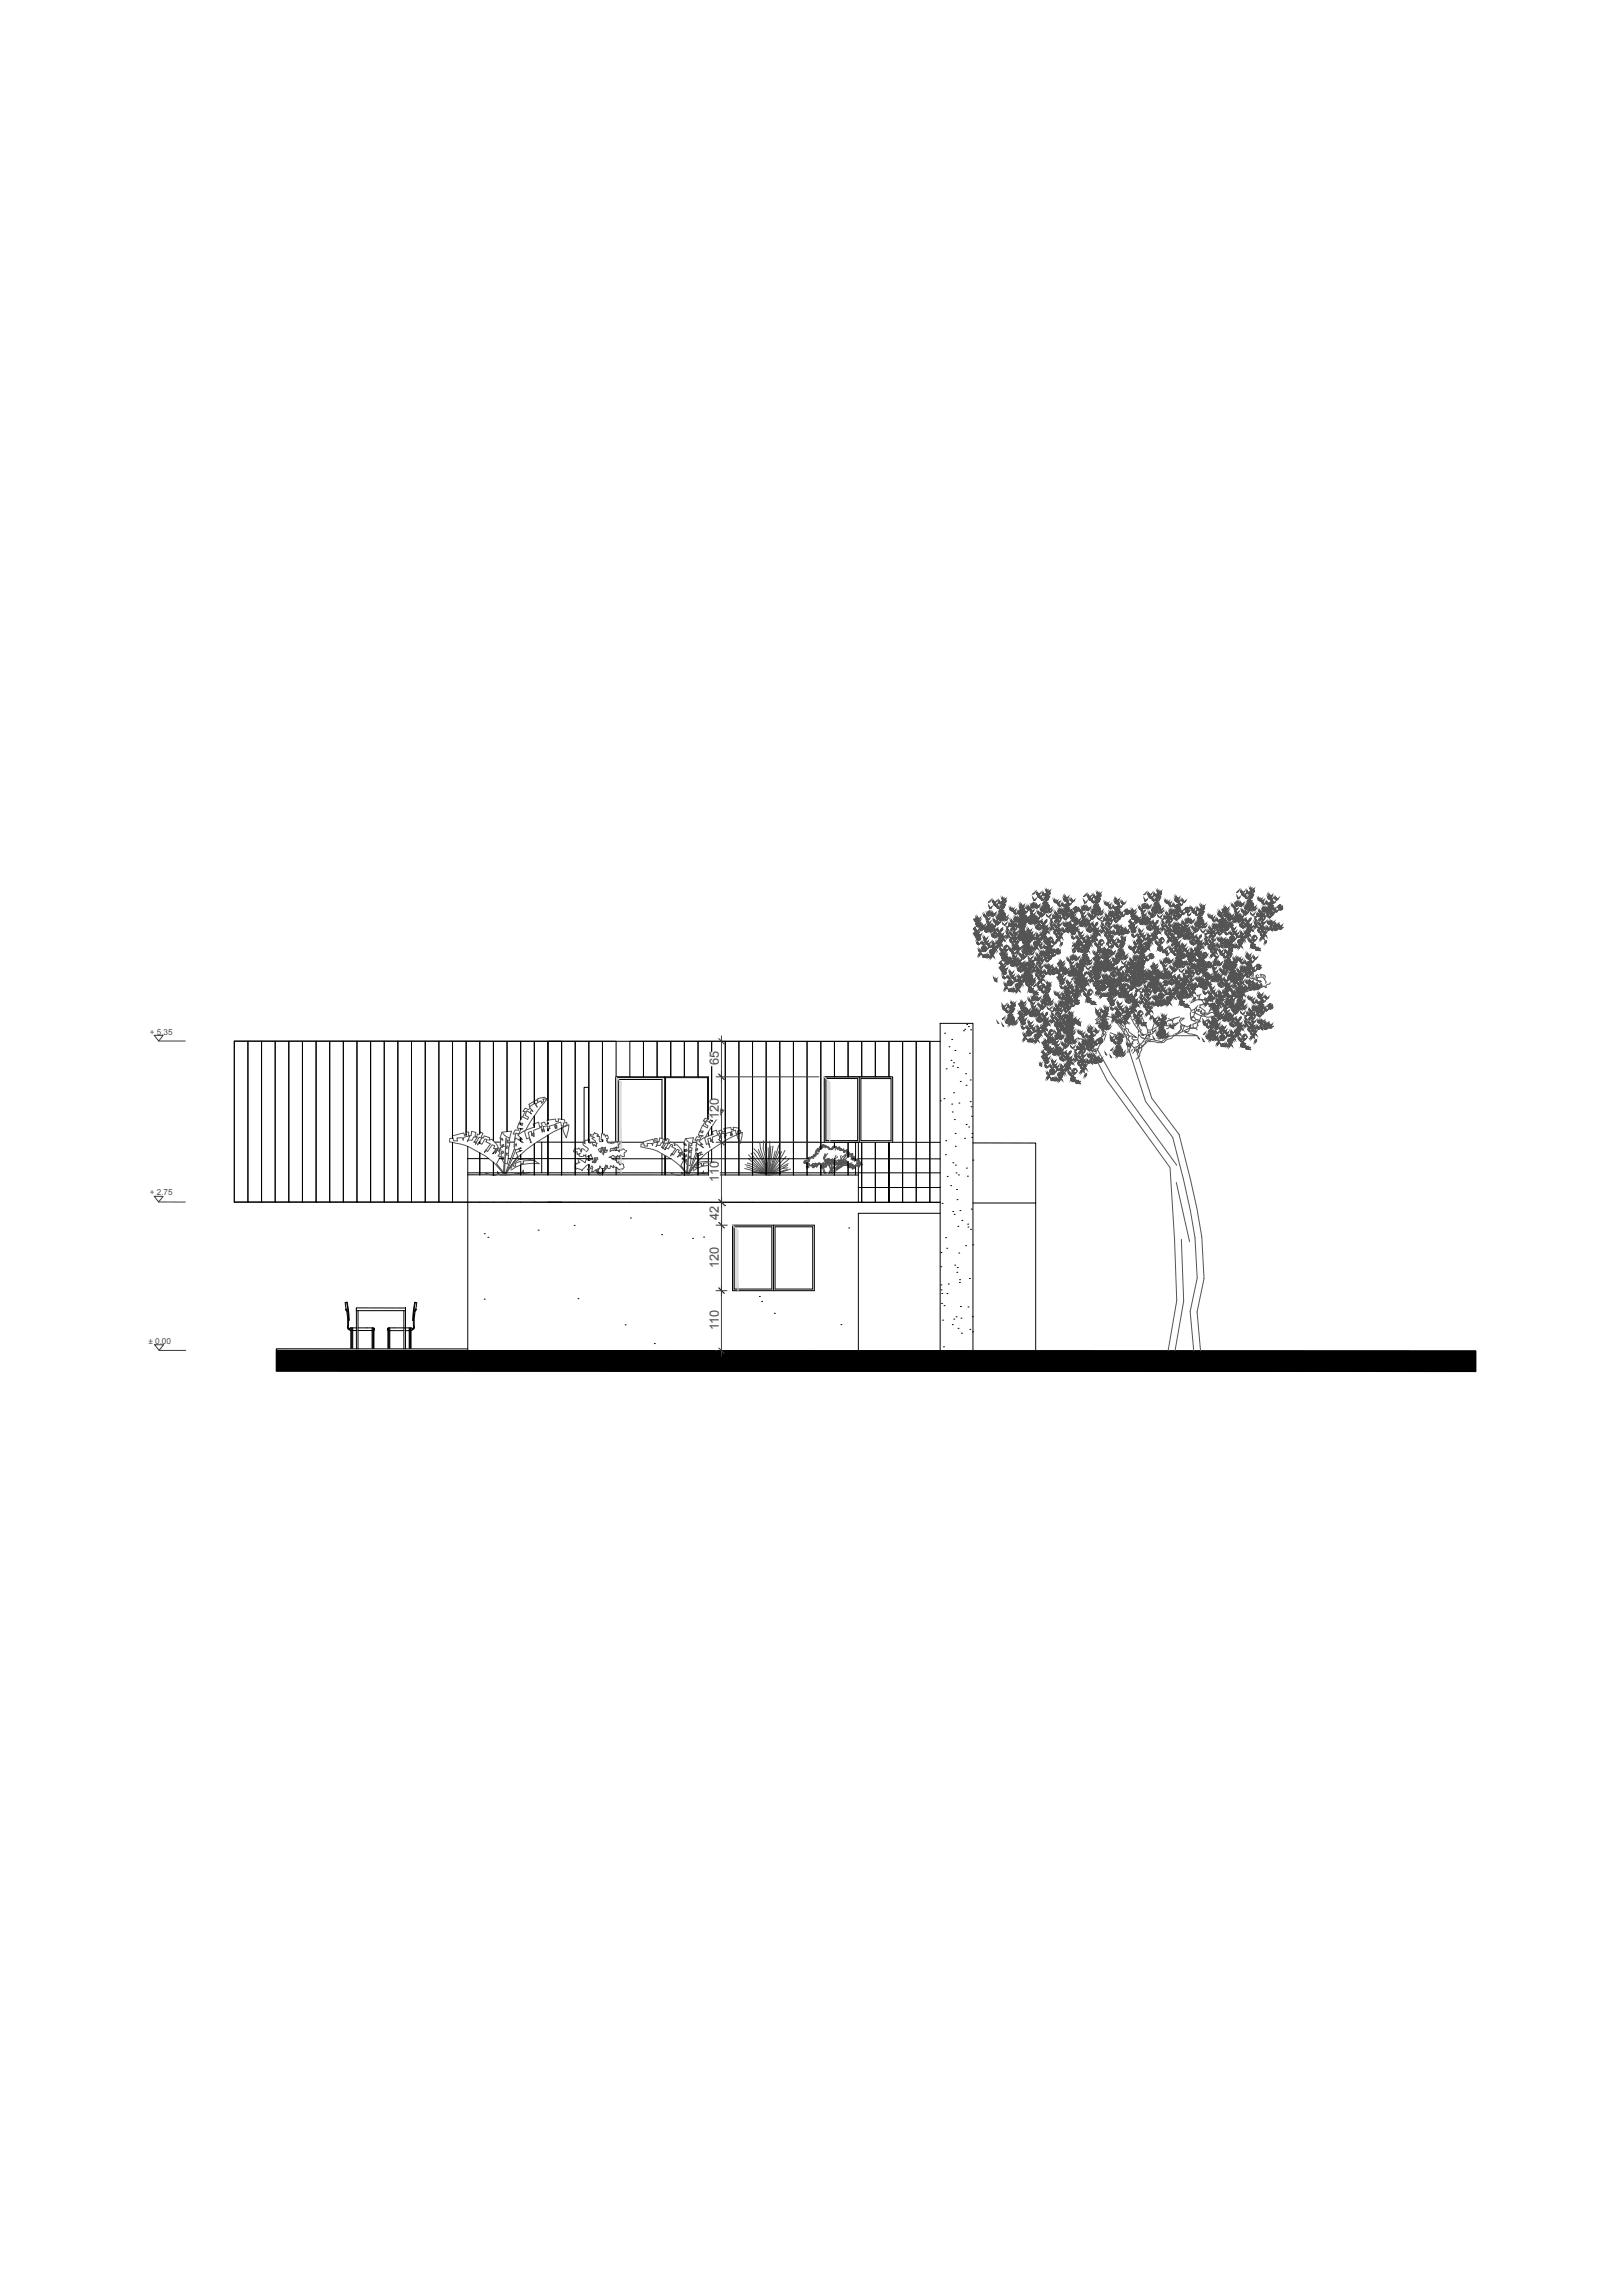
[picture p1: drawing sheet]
<svg xmlns="http://www.w3.org/2000/svg" width="594mm" height="841mm" viewBox="0 0 594 841" stroke-linecap="round" stroke-linejoin="round" font-family="sans-serif">
<defs><g id="words">
<g font-size="4.7" fill="#4c4c4c">
<text x="263.4" y="390.4" transform="rotate(-90 263.4 390.4)">65</text>
<text x="263.4" y="410.2" transform="rotate(-90 263.4 410.2)">120</text>
<text x="263.4" y="433" transform="rotate(-90 263.4 433)">110</text>
<text x="263.4" y="447" transform="rotate(-90 263.4 447)">42</text>
<text x="263.4" y="464.6" transform="rotate(-90 263.4 464.6)">120</text>
<text x="263.4" y="487.4" transform="rotate(-90 263.4 487.4)">110</text>
</g>
<g font-size="3" fill="#4c4c4c">
<text x="54.9" y="379.1">+ 5.35</text>
<text x="54.9" y="438.1">+ 2.75</text>
<text x="54.4" y="492.5">± 0.00</text>
</g>
</g></defs>
<g fill="none" stroke="#000" stroke-width=".37">
<path d="M346.2 378.6h.1M353.1 377.7h.1M353.5 377.2h.1M354.2 375.4h.1M354.9 376.2h.1M355.7 377.4h.1M85.9 381.5h4.9v59h-4.9zM90.8 381.5h5v59h-5zM95.8 381.5h5v59h-5zM100.8 381.5h5v59h-5zM105.8 381.5h5v59h-5zM110.8 381.5h5v59h-5z"/>
<path d="M115.8 381.5h5v59h-5zM120.8 381.5h5v59h-5zM125.8 381.5h5v59h-5zM130.8 381.5h5v59h-5zM135.8 381.5h5v59h-5zM140.8 381.5h5v59h-5zM145.8 381.5h5v59h-5zM150.8 381.5h5v59h-5zM155.8 381.5h5v59h-5zM225.6 394.9h18M225.8 394.6v-13h-5v33.5v-33.5h-5v37M230.8 394.6v-13h5v13v-13h5v13v-13h5v13v-13h5v13v-13h5v13v-13h5v26.3v-26.3h5v49v-49h5v49v-49h5v49v-49h5v49v-49h4.9v49v-49h5v49v-49h5v43v-43h5.1v39.5v-39.5h5v13v-13h5v13v-13h5v13v-13h5v13v-13h5v13v-13h5v59h-5v-22v22h-5v-22v22h-5v-22v22h-10"/>
<path d="M243.6 394.6v23.3M302.6 394.6h24.5v24M302.6 395.2h11.7v22.8h-11.7zM314.9 394.6v24M315.5 395.2h11v22.8h-11zM326.5 394.6h-24.5v24M330.8 381.6h4.9v59h-4.9zM335.7 381.6h5v59h-5zM340.7 381.6v59h3.8l-258.6-.1M344.5 381.6l-258.6-.1v59M346.7 391.7h.1M347.8 383.6h.1"/>
<path d="M348.5 388.6h.1M348.7 380.9h.1M349.1 390.7h.1M349.4 389.4h.1M349.9 385h.1M350.8 391.2h.1M351.9 396.3h.1M353.8 393.5h.1M354 397.7h.1M355.2 386h.1M355.5 395.8h.1M165.8 416.5v.6"/>
<path d="M170.8 415.4v.5M173.7 418.5h.9M175.8 418.3v.7M181.3 418.5h2.1M185.3 418.5h.1M185.9 418.5h2.7M190.8 411.6v.5M190.8 413.6v.2M190.8 417v1.2M191.3 418.5h.1M194.5 418.5h.1M195.8 409v4.1"/>
<path d="M195.8 419.2v11.4M196.7 418.5l17.6 .1M198.5 418.6v11.2M200.8 411.5v.3M200.8 413.7v.5M200.8 416v14.6M205.8 413.3v17.3M214 418.4v-19.9h1.6v19.9M215.8 418.6v-37h-5v49v-49h-5v28.6v-28.6h-5v28.9v-28.9h-5v22.8v-22.8h-5v28.7v-28.7h-5v33.1v-33.1h-5v36.4v-36.4l-5-.1v33.9v-33.9h-5v33.3v-33.3h-5v34.7v-34.7h-5v59h5v-21.9v21.9h5M215.8 418.6h2.5M220.8 417.7v.6M222.6 418.6h2.5"/>
<path d="M226.1 418.6h.2M227.6 418.6h8.1M240.3 418.6h.8M242.6 417.2v-21.6h-16v22.8M242.7 418.6h.7M244.8 418.6h.8M246.1 418.6h4.6M250.8 419.2v.3M253.7 418.6h1.6M259.3 410.1v-15.2h-15.4v23M259.6 418.6h.1M259.6 410.1v-15.5h-34v24"/>
<path d="M259.6 414.8v1.5M259.6 418.2v.8M260.8 410.8h.1M260.8 412.9v3M261.1 418.6h.1M264.9 418.6h79.6M305.8 418.6v1.8M310.8 418.6v5.4M344.6 403.4h.1M345.9 402.6h.1M346.5 418h.1M348.7 404.6h.1"/>
<path d="M349 407.5h.1M349.4 400.5h.1M349.7 410.3h.1M350 415.4h.1M351.4 404.2h.1M353.4 417.1h.1M354 412.1h.1M355 413h.1M355.5 403.7h.1M355.9 405.6h.1M356 409h.1M356.1 416.8h.1"/>
<path d="M356.2 415.4h.1M356.5 418.8l23 .1v21.9M171.3 424.6h7.8M171.4 420.1v74.8M171.4 430.5l143.1 .1M171.4 429.8h173.1M175.8 422.5v8.1M180.8 422.5h.1M180.8 425.9v4.8M183 424.6h1.5M186.2 424.6h1M187.7 424.6h1.4"/>
<path d="M189.4 424.6h27.7M190.8 420.7v.1M190.8 421.7h.1M190.8 423.1v1.8M190.8 426.9v3.7M215.8 423.5v1.8M215.8 426.7v1.2M215.8 428.4v2.2M220.8 428.3v2.3M224.3 424.6h21.6M225.8 420.4v1.2M225.8 423.9v1.4"/>
<path d="M225.8 427.8v2.8M242.6 420.3v.2M242.6 422.8v7.8M243.6 421.2h.1M243.6 423.4v7.2M243.9 423.5v7.1M249.9 424.6h1.1M250.8 421.4v.6M250.8 422.7v7.9M252.1 424.6h.1M253.2 424.6h1.1M254.8 424.6h41.4"/>
<path d="M255.8 422.7v7.9M259.6 422.1v8.5M260.8 421.2v9.4M295.7 426.1v4.5M300.8 427v3.6M305.8 424.7h.1M305.8 425.2v.3M305.8 425.7v4.9M310.8 425.7v4.9M312.3 424.6h1.2M313.5 425.3v-6.7h1v7.1M313.5 427.6v3"/>
<path d="M314.5 426.1v.1M314.5 427.3v13.3M314.5 424.6l30 .1M314.5 435.2h30M346.4 423.1h.1M347.1 431.1h.1M348.4 434.5h.1M349.2 426.1h.1M350.1 420.1h.1M350.1 427h.1M350.4 429.8h.1M350.5 435.9h.1"/>
<path d="M350.7 439.6h.1M351.2 430.6h.1M354.1 428.1h.1M354.5 431h.1M356.5 425.1h.1M177.5 452.1h.1M178.8 453.4h.1M197.2 450.8h.1M210.4 449h.1M220.8 440.5h10M231 446.3h.1M242.4 452.4h.1"/>
<path d="M253.8 453.8h.1M255.8 440.5l5 .1M257.8 453.3h.1M265.5 441.8h.1M268.4 449h30v24h-30zM269 449.6h13.8v22.8h-13.8zM283.4 449v24M284 449.6h13.8v22.8h-13.8zM311 450h.1M344.5 444.6h-30v50.4M344.8 459h.1M345.2 441h.1"/>
<path d="M346.5 453.5h.1M346.9 457.4h.1M349.1 444h.1M349.7 445h.1M351 449.4h.1M351.3 459.2h.1M351.7 443.6h.1M352.5 447.2h.1M353.8 456.5h.1M354.6 448.6h.1M354.7 449.6h.1M355.6 450.5h.1"/>
<path d="M355.9 443.1h.1M356.4 456.2h.1M356.5 440.8h23v54.2M126.7 479.8v.2M126.8 479.8l-.3-2.4 .7-.2 .6 4.3 .2 2.3h-.3M126.8 479.8h.2M126.9 479.8l.5 1.3 .3 2.7M127 477.2l.8 6.6M130.6 479.3v15M148.6 479.3h-18v1h18v-1v15M152 477.2l.7 .2-.3 2.3M152 477.2l-.8 6.6"/>
<path d="M152.2 477.3l-.8 6.5M152.4 479.8l.2 .1M152.4 479.8l-.6 .9-.3 3.1M152.6 479.9l-.1 .1M177.5 476.1h.1M211.8 475.9h.1M278.3 475.1h.1M279.1 476.9h.1M344.8 464.2h.1M344.8 470.9h.1M344.8 472.7h.1M345 477.6h.1"/>
<path d="M345.1 474h.1M345.9 478.5h.1M347 474h.1M347.5 470.5h.1M349.8 463.6h.1M350.6 466.2h.1M350.8 464.5h.1M351.6 470h.1M351.6 468.9h.1M352 478.8h.1M354.7 478.9h.1M355.2 468.5h.1"/>
<path d="M101.3 494.9l439.5 .2v7.5l-439.5-.2zM126.7 480l.6 2.5 .1 4.2 .6 .4-.1 .3h.7v6.7M127.7 483.8v2.9l2.9-.1M128.1 486.8l-.1 .3M128.6 486.7v.7M128.7 486.6v7.5M129 486.6v7.5M129.2 486.6v1M130.6 487.6h-1.4v6.5M131.2 487.6h5.2v6.5M131.2 486.6h5.8l.2 .2-.2 7.3M131.2 480.3v14"/>
<path d="M136.4 486.6v1M136.6 486.6v7.5M136.9 486.6v7.5M137 486.8v.6M142.2 486.8v.6M142.3 486.6v7.5M142.6 486.6v7.5M142.8 486.6v1M148 487.6h-5.2v6.5M148 486.6h-5.8l-.2 .2 .2 7.3M148 486.6h.1M148 480.3v14"/>
<path d="M148.6 487.6h1.3v6.5M149.9 486.6v1M150.1 486.6v7.5M150.5 486.6v7.5M150.6 486.7v.7M151.1 486.9l.1 .2M151.2 483.8h.3M151.4 487.1l-.8 .3v6.7M151.5 483.8l.1 2.7M151.5 486.5l-.1 .4-.8-.3h-2M151.8 486.5l-.4 .6M152.3 480.2l-.5 3 .1 3.3"/>
<path d="M152.4 480.1h-.1M171.4 494.3h-70.1v.6M229.1 485.5h.1M239.8 492.4h.1M283.8 481.3h.1M308.1 485.4h.1M344.5 495v-120h12v120M345.4 483.8h.1M345.7 493.5h.1M349 485.4h.1M349.5 483.4h.1M350.4 482.5h.1"/>
<path d="M351.1 486.8h.1M352.1 483h.1M352.3 488.5h.1M355.4 487.1h.1M356.3 482.5h.1M356.4 488h.1"/>
</g>
<g fill="#dbdbdb" stroke="#dbdbdb" stroke-width=".37">
<path d="M225.6 394.6l.6 .6h-.6z"/>
<path d="M302 394.6l.6 .6h-.6z"/>
<path d="M302.6 395.2l.4 .4h-.4z"/>
<path d="M302 395.2h.6z"/>
<path d="M226.6 395.6l1 1h-1z"/>
<path d="M225.6 395.2l1 .4h-1z"/>
<path d="M225.6 395.2h.6l.4 .4z"/>
<path d="M302.6 395.6l1.4 1h-1.4z"/>
<path d="M302.6 395.6h.4l1 1z"/>
<path d="M302 395.2l.6 1.4h-.6z"/>
<path d="M302 395.2h.6v1.4z"/>
<path d="M225.6 395.6l1 1h-1z"/>
<path d="M225.6 395.6h1v1z"/>
<path d="M302.6 396.6h1.4z"/>
<path d="M302 396.6h.6z"/>
<path d="M226.6 396.6h1z"/>
<path d="M225.6 396.6h1z"/>
<path d="M302.6 396.6l1.4 21.4h-1.4z"/>
<path d="M302.6 396.6h1.4v21.4z"/>
<path d="M302 396.6l.6 21.4h-.6z"/>
<path d="M302 396.6h.6v21.4z"/>
<path d="M226.6 396.6l1 21.4h-1z"/>
<path d="M226.6 396.6h1v21.4z"/>
<path d="M225.6 396.6l1 21.4h-1z"/>
<path d="M225.6 396.6h1v21.4z"/>
<path d="M226.6 418l1 .3h-1z"/>
<path d="M226.6 418h1v.3z"/>
<path d="M225.6 418l1 .3h-1z"/>
<path d="M225.6 418h1v.3z"/>
<path d="M225.6 418.3h.4z"/>
<path d="M225.6 418.3h.8z"/>
<path d="M226.6 418.3h1z"/>
<path d="M226.6 418.3l1 .1z"/>
<path d="M226.6 418.4h1z"/>
<path d="M226.7 418.4h.8z"/>
<path d="M226.7 418.4h.9z"/>
<path d="M302 418l2 .6h-2z"/>
<path d="M302 418h2v.6z"/>
<path d="M226 418.3l.3 .3z"/>
<path d="M226 418.3h.4l-.1 .3z"/>
<path d="M268.4 449l.6 .6h-.6z"/>
<path d="M269 449.6l1.4 1.4h-1.4z"/>
<path d="M269 451l1.4 21.4h-1.4z"/>
<path d="M269 451h1.4v21.4z"/>
<path d="M268.4 449.6l.6 22.8h-.6z"/>
<path d="M268.4 449.6h.6v22.8z"/>
<path d="M268.4 472.4l2 .6h-2z"/>
<path d="M268.4 472.4h2v.6z"/>
<path d="M227.3 418.8l.3-.2z"/>
<path d="M227.6 418.6v.2z"/>
<path d="M227.3 418.8l.3 .4h-.4z"/>
<path d="M227.3 418.8h.3v.4z"/>
<path d="M226.6 419.2h1z"/>
<path d="M227.2 419.2h.4z"/>
<path d="M226.6 419.2l1 .4h-1.1z"/>
<path d="M226.6 419.2h1v.4z"/>
<path d="M226.5 419.6l1.1 .5h-.9z"/>
<path d="M226.5 419.6h1.1v.5z"/>
<path d="M225.8 420.4h.3z"/>
<path d="M225.8 420.4h.5z"/>
<path d="M226.7 420.1l.9 .6h-1.2z"/>
<path d="M226.7 420.1h.9v.6z"/>
<path d="M225.8 420.4l.6 .3h-.6z"/>
<path d="M225.8 420.4l.6 .3z"/>
<path d="M227.2 421.4h.4z"/>
<path d="M225.8 420.7l1.8 .7h-1.8z"/>
<path d="M225.8 420.7h1.8v.7z"/>
<path d="M225.8 421.4h1.2z"/>
<path d="M225.8 421.4h1.4z"/>
<path d="M225.8 421.4l1.1 .1z"/>
<path d="M225.8 421.5h1.1z"/>
<path d="M225.9 421.5l1 .1z"/>
<path d="M226.6 421.7h.3v.4z"/>
<path d="M226.3 421.6l.6 .1z"/>
<path d="M227.2 423.3l.3 .1z"/>
<path d="M227.2 423.4l.4 .1z"/>
<path d="M227.2 423.5l.4 .2h-.5z"/>
<path d="M227.2 423.5l.4 .2z"/>
<path d="M226.2 423.5l.5 .4h-.5z"/>
<path d="M226.2 423.5l.5 .4z"/>
<path d="M225.8 423.9h1z"/>
<path d="M226.2 423.9h.6z"/>
<path d="M227.1 423.7l.5 .5h-.5z"/>
<path d="M227.1 423.7h.5v.5z"/>
<path d="M225.8 423.9l1.3 .3h-1.3z"/>
<path d="M225.8 423.9h1l.3 .3z"/>
<path d="M225.8 424.2l1.8 .4h-1.8z"/>
<path d="M225.8 424.2h1.8v.4z"/>
<path d="M225.8 424.6l1.8 .7h-1.8z"/>
<path d="M225.8 424.6h1.8v.7z"/>
<path d="M225.8 425.3h1.8z"/>
<path d="M225.9 425.3l1.7 .4h-1.6z"/>
<path d="M225.9 425.3h1.7v.4z"/>
<path d="M226.7 425.7l.9 .2z"/>
<path d="M226 425.7l.7 .2z"/>
<path d="M226 425.7h.7z"/>
<path d="M226.3 426.1h.2z"/>
<path d="M226 425.9l.5 .2z"/>
<path d="M226 425.9h.7l-.2 .2z"/>
<path d="M226.7 425.9l.9 .5h-.7z"/>
<path d="M226.7 425.9h.9v.5z"/>
<path d="M226.9 426.4h.7l-.4 .5z"/>
<path d="M226.9 426.4h.7z"/>
<path d="M225.8 427.8h.2z"/>
<path d="M225.8 427.8l.8 .7h-.8z"/>
<path d="M225.8 427.8l.8 .7z"/>
<path d="M227.1 428.6h.5z"/>
<path d="M227.4 428.5l.2 .1z"/>
<path d="M225.8 428.5l1.3 .1z"/>
<path d="M225.8 429.8h1.8z"/>
<path d="M225.8 428.6l1.8 1.2h-1.8z"/>
<path d="M225.8 428.6h1.8v1.2z"/>
</g>
<g fill="none" stroke="#3c3c3c" stroke-width=".37">
<path d="M56.5 379.4h3.3l-1.6 2.1zM264.4 379.6v117.3M58.2 381.5h9.7M262.4 394.6h37.7M263.4 393.6l2 2M263.4 380.6l2 2M262.4 418.6h37.7M263.4 417.6l2 2M56.5 438.4h3.3l-1.7 2.1zM263.4 439.6l2 2M58.1 440.5h9.8M262.4 449h4"/>
<path d="M263.4 447.9l2 2.1M266.4 440.6h.1M262.4 473h4M263.4 472l2 1.9M56.7 492.8h3.2l-1.6 2.1zM58.3 494.9h9.8M262.4 494.9h.3M263.4 494l2 2"/>
</g>
<g fill="none" stroke="#545454" stroke-width=".37">
<path d="M357 337l.6-.1 .5 .4zM357 337l.6 .2 .2 .6zM357 337l.5 .4v.6zM357.3 336.5l.7-.1-1 .6zM357.4 338.6l1.1 .1-.6 .2zM357.5 338.2l1 .5h-.6zM357.7 336.1l.2 .6 .5 .3-.3-1.1 .4 .5-.1 .6 .9-.8-.3 .6-.6 .2zM357.8 337.8l.7 .9-.6-.3zM357.8 336.9l.2 .7 .5 .3-.3-1.2 .4 .6-.1 .6 .9-.8-.3 .6-.6 .2zM358.1 338.9l.4-.2-.2 .6-.6 .2zM358.2 337.6l.3 1.1-.4-.5zM358.5 338.7l.6-.1 .4 .5z"/>
<path d="M358.5 338.7l.6 .2 .2 .5zM358.5 338.7l.5 .4-.1 .6zM358.5 338.7l.3 .6-.3 .5zM358.5 338.7v.6l-.4 .4zM358.7 337.6l-.2 1.1-.2-.6zM358.8 338.2l.7-.1-1 .6zM358.9 339.3l.3 .7 .5 .3-.3-1.2 .4 .6-.1 .6 .9-.8-.3 .6-.6 .2zM359.4 338.6l.2 .8 .6 .2-.4-1.1 .5 .5-.1 .6 .9-.8-.4 .6-.5 .2zM360.3 335.1l.2 .7 .6 .3-.4-1.2 .4 .6v.6l.8-.8-.3 .6-.5 .2zM360.8 339.7l.7 .9-.6-.3zM361.2 336.2l.2 .7 .5 .2-.3-1.1 .4 .6-.1 .5 .9-.8-.3 .7-.6 .1zM361.2 339.5l.3 1.1-.4-.5z"/>
<path d="M361.5 337.5l.2 .6 .5 .3-.3-1.2 .4 .6-.1 .6 .9-.8-.3 .7-.6 .1zM361.5 339.4l.2 .8 .5 .2-.3-1.1 .5 .5-.2 .6 .9-.8-.3 .7-.6 .1zM361.5 334.7l.2 .7 .5 .3-.3-1.2 .5 .6-.2 .6 .9-.8-.3 .6-.6 .2zM361.7 339.5l-.2 1.1-.2-.6zM361.8 338.6l.2 .7 .5 .3-.3-1.2 .4 .6-.1 .6 .9-.8-.3 .6-.6 .2zM361.9 334.3l.6-.1 .5 .5zM361.9 334.3l.6 .2 .3 .6zM362.2 330.7l.9-.8-.3 .6zM362.2 338.9l.3 .7 .5 .3-.3-1.2 .4 .6-.1 .6 .9-.8-.3 .6-.6 .2zM362.3 333.8h.6l-1 .5zM362.3 331.9l.5 .6-.2 .5 .9-.8-.3 .7-.6 .1zM362.8 334.7l.2 .8 .5 .2-.3-1.1 .4 .5-.1 .6 .9-.8-.3 .7-.6 .1z"/>
<path d="M363 339.1l.2 .6 .5 .3-.3-1.1 .5 .5-.2 .6 .9-.8-.3 .6-.6 .2zM363.1 334.7l.2 .7 .5 .2-.3-1.1 .4 .5-.1 .6 .9-.8-.3 .7-.6 .1zM363.2 339.1l.2 .6 .5 .3-.3-1.1 .4 .5-.1 .6 .9-.8-.3 .7-.6 .1zM363.2 334.4l.2 .6 .5 .3-.3-1.1 .5 .5-.2 .6 .9-.8-.3 .7-.6 .1zM363.5 330.1l.2 .6 .5 .3-.3-1.2 .5 .6-.2 .6 .9-.8-.3 .6-.6 .2zM363.9 337l.2 .7 .5 .3-.3-1.2 .4 .6-.1 .6 .9-.8-.3 .6-.6 .2zM364 331l.2 .7 .5 .3-.3-1.2 .5 .6-.2 .6 .9-.8-.3 .6-.6 .2zM364.1 330.9l.2 .7 .5 .2-.3-1.1 .5 .5-.2 .6 .9-.8-.3 .7-.6 .1zM364.6 338l.2 .7 .5 .2-.3-1.1 .5 .5-.2 .6 .9-.8-.3 .7-.6 .1zM365 336l.2 .7 .5 .2-.3-1.1 .4 .5-.1 .6 .9-.8-.3 .6-.6 .2zM365.1 337.5l.2 .7 .5 .3-.3-1.2 .4 .6-.1 .6 .9-.8-.3 .6-.6 .2zM365.1 332l.2 .7 .5 .2-.3-1.1 .5 .5-.2 .6 .9-.8-.3 .7-.6 .1z"/>
<path d="M365.5 335.4l.2 .7 .5 .2-.3-1.1 .4 .6-.1 .5 .9-.8-.3 .7-.6 .1zM365.7 330.1l.2 .7 .5 .3-.3-1.2 .4 .6-.1 .6 .9-.8-.3 .6-.6 .2zM365.9 334l1.1 .2-.6 .2zM366 333.6l1 .6-.6-.1zM366.1 334.8l.2 .8 .6 .2-.4-1.2 .4 .6v.6l.8-.8-.3 .6-.5 .2zM366.2 335.4l.2 .7 .5 .3-.3-1.2 .4 .6-.1 .6 .9-.8-.3 .6-.6 .2zM366.3 335.3l.2 .6 .5 .3-.3-1.2 .4 .6-.1 .6 .9-.8-.3 .7-.6 .1zM366.3 333.2l.7 1-.6-.3zM366.4 331.1l1.1 .1-.6 .2zM366.4 336.7l-.2 .7 .8-.9 .5 .2 .3 .7-.8-.9 .1 .6-.5 .6 .4-1.2zM366.5 332.1l.2 .7 .5 .3-.3-1.2 .4 .6-.1 .6 .9-.8-.3 .6-.6 .2zM366.6 330.6l.9 .6h-.6z"/>
<path d="M366.6 334.4l.4-.2-.2 .5-.6 .2zM366.7 333.1l.3 1.1-.4-.6zM366.9 330.3l.6 .9-.5-.3zM367 334.2l.6-.2 .4 .5zM367 334.2l.6 .1 .2 .6zM367 334.2l.5 .3v.7zM367 334.2l.3 .5-.3 .6zM367 334.2v.5l-.4 .5zM367 336.5l.7 1-.5-.3zM367 329.1l.2 .7 .5 .3-.2-1.2 .4 .6-.2 .6 .9-.8-.3 .6-.6 .2zM367.1 331.4l.4-.2-.2 .5-.6 .3zM367.2 333.1l-.2 1.1-.2-.6z"/>
<path d="M367.3 330.1l.2 1.1-.3-.5zM367.3 338.1l.7 .9 .6-.2 .3-.6-.9 .8-.5-.3zM367.3 333.6h.7l-1 .6zM367.5 331.2l.6-.1 .5 .4zM367.5 331.2l.6 .1 .3 .6zM367.5 331.2l.5 .4v.6zM367.5 331.2l.3 .5-.3 .6zM367.5 331.2l.1 .6-.5 .4zM367.6 334.6l.7 1 .2-.6-.5-.6 .3 1.2-.5-.3zM367.7 335.5l.2 .7 .5 .2-.3-1.1 .5 .6-.2 .5 .9-.8-.3 .7-.6 .1zM367.7 330.1l-.2 1.1-.1-.6zM367.8 336.4l.2 .6 .5 .3-.3-1.2 .4 .6-.1 .6 .9-.8-.3 .7-.6 .1z"/>
<path d="M367.9 330.6h.6l-1 .6zM367.9 329.5l.2 .7 .5 .3-.3-1.2 .4 .6-.1 .6zM368.2 339.2l1 .4M368.9 340l.9-.8-.3 .6zM369.5 338.6l.2 .6 .5 .3-.2-1.2 .4 .6-.2 .6 .9-.8-.3 .7-.6 .1zM369.9 332.8l.2 .6 .5 .3-.3-1.2 .5 .6-.2 .6 .9-.8-.3 .7-.6 .1zM370.2 337.2l.2 .7 .5 .3-.3-1.2 .5 .6-.2 .6 .9-.8-.3 .6-.6 .2zM370.3 338.6l.2 .7 .6 .3-.3-1.2 .4 .6-.1 .6 .8-.8-.3 .6-.5 .2zM370.7 333.1l.2 .8 .5 .2-.3-1.2 .4 .6-.1 .6 .9-.8-.3 .6-.6 .2zM371 338.2l.1 .7 .6 .3-.4-1.2 .5 .6-.1 .6 .9-.9-.4 .7-.5 .2zM371.1 339.9l.7 .9-.6-.2zM371.1 339.9l.1 .7 .6 .2-.3-1.1 .4 .6-.1 .5 .9-.8-.4 .7-.5 .1z"/>
<path d="M371.4 334.1l.2 .7 .5 .2-.3-1.1 .4 .6-.1 .5 .9-.8-.3 .7-.6 .1zM371.5 336.9l.2 .6 .5 .3-.3-1.1 .4 .5-.1 .6 .9-.8-.3 .7-.6 .1zM371.6 338.8l.2 .6 .6 .3-.3-1.1 .4 .6-.1 .5 .9-.8-.4 .7-.5 .1zM371.7 336.2l.2 .7 .5 .3-.3-1.2 .4 .6-.1 .6 .9-.8-.3 .6-.6 .2zM372.6 336.2l.2 .7 .5 .2-.3-1.1 .4 .5-.1 .6 .9-.8-.3 .7-.6 .1zM372.7 337.6l.8-.8-.3 .7zM372.8 334.2l.2 .6 .5 .3-.2-1.2 .4 .6-.2 .6 .9-.8-.3 .7-.6 .1zM373 339.1l.6-.1 .4 .4zM373 339.1l.5 .2 .3 .6zM373 339.1l.5 .4-.1 .6zM373 337.7l.2 .7 .5 .2-.3-1.1 .4 .6-.1 .5 .9-.7-.3 .6-.6 .1zM373.1 334l.7-.1 .4 .5z"/>
<path d="M373.1 334l.6 .2 .3 .6zM373.1 334l.5 .5v.6zM373.2 337.6l.2 .7 .5 .3-.3-1.2 .5 .6-.2 .6 .9-.8-.3 .6-.6 .2zM373.3 338.6h.6l-.9 .5zM373.4 336.7l.2 .7 .5 .2-.3-1.1 .5 .5-.2 .6 .9-.8-.3 .7-.6 .1zM373.4 339l.2 .7 .5 .3-.3-1.2 .5 .6-.2 .6 .9-.8-.3 .6-.6 .2zM373.5 333.5h.6l-1 .5zM373.5 335.6l1.1 .2-.5 .2zM373.5 332.3l.2 .6 .5 .3-.3-1.2 .5 .6-.2 .6 .9-.8-.3 .7-.6 .1zM373.5 335.1l1.2 .1-.6 .2zM373.6 335.2l1 .6-.6-.1zM373.6 338.1l.2 .7 .6 .3-.3-1.2 .4 .6-.1 .6 .9-.8-.4 .6-.5 .2z"/>
<path d="M373.7 334.7l1 .5h-.6zM373.7 331.4l.2 .6 .5 .3-.3-1.1 .5 .5-.2 .6 .9-.8-.3 .7-.6 .1zM373.8 333.1l.2 .7 .6 .2-.3-1.1 .4 .6-.1 .5 .9-.8-.4 .7-.5 .1zM373.9 339.7l.7 .9-.5-.2zM373.9 333.9l.2 .8 .5 .2-.2-1.1 .4 .5-.2 .6 .9-.8-.3 .6-.6 .2zM373.9 336.1l.2 .7 .5 .3-.2-1.2 .4 .6-.2 .6 .9-.8-.3 .6-.6 .2zM374 334.9l.6 .9-.5-.3zM374 334.3l.7 .9-.6-.3zM374 332.5l.2 .7 .6 .3-.4-1.2 .5 .6-.1 .6 .9-.8-.4 .6-.5 .2zM374.2 336l.4-.2-.2 .6-.6 .1zM374.2 339.2l.2 .7 .5 .2-.3-1.1 .5 .5-.2 .6 .9-.8-.3 .7-.6 .1zM374.3 335.4l.4-.2-.2 .6-.7 .2z"/>
<path d="M374.3 338.2l.2 .7 .5 .3-.3-1.2 .5 .6-.2 .6 .9-.9-.3 .7-.6 .2zM374.4 339.6l.2 1-.4-.4zM374.4 334.7l.2 1.1-.4-.5zM374.4 334.1l.3 1.1-.4-.5zM374.6 337.4l.2 .7 .5 .3-.3-1.2 .4 .6-.1 .6 .9-.8-.3 .6-.6 .2-.7-1 .2 .7 .5 .3-.3-1.2 .4 .6-.1 .6 .9-.8-.3 .6-.6 .2zM374.6 335.8l.6-.1 .5 .4zM374.6 335.8l.6 .1 .3 .6zM374.6 335.8l.5 .3v.7zM374.6 335.8l.3 .5-.3 .6zM374.6 335.8v.6l-.4 .4zM374.7 335.2l.6-.1 .5 .5zM374.7 335.2l.6 .2 .2 .5z"/>
<path d="M374.7 335.2l.5 .4v.6zM374.7 335.2l.2 .6-.2 .5zM374.7 335.2v.6l-.5 .4zM374.8 339.6l-.2 1-.2-.6zM374.9 334.7l-.3 1.1-.1-.6zM374.9 334.1l-.2 1.1-.2-.6zM374.9 333.7l.2 .7 .5 .2-.3-1.1 .5 .6-.2 .5 .9-.8-.3 .7-.6 .1zM374.9 335.3l.7-.1-1 .6zM374.9 337.1l.2 .7 .6 .3-.4-1.2 .5 .6-.1 .6 .9-.9-.4 .7-.5 .2zM375 334.7l.6-.1-.9 .6zM375.1 336.4l.2 .7 .5 .2-.3-1.2 .4 .6-.1 .6 .9-.8-.3 .7-.6 .1zM375.1 336.1l.1 .7 .6 .2-.3-1.1 .4 .6-.1 .5 .9-.7-.4 .6-.5 .1z"/>
<path d="M375.6 335.7l.2 .7 .5 .3-.3-1.2 .4 .6-.1 .6 .9-.8-.3 .6-.6 .2zM375.9 336.9l.2 .7 .5 .2-.3-1.1 .4 .5-.1 .6 .9-.8-.3 .7-.6 .1zM376.1 332.5l.2 .7 .5 .2-.3-1.1 .4 .6-.1 .5 .9-.7-.3 .6-.6 .1zM376.5 332.2l.1 .7 .6 .2-.3-1.1 .4 .5-.1 .6 .9-.8-.4 .7-.5 .1zM376.5 337.5l1.1 .2-.5 .2zM376.6 337.1l1 .6-.6-.1zM376.9 336.7l.7 1-.5-.3zM377.1 336.1l1.1 .1-.6 .2zM377.2 337.9l.4-.2-.2 .5-.6 .2zM377.2 335.6l1 .6-.6-.1zM377.3 333.2l.2 .7 .5 .3-.3-1.2 .5 .6-.2 .6 .9-.8-.3 .6-.6 .2zM377.4 336.6l.2 1-.4-.4z"/>
<path d="M377.5 335.3l.7 .9-.5-.3zM377.6 337.7l.6-.2 .5 .5zM377.6 337.7l.6 .1 .3 .6zM377.6 337.7l.5 .4v.6zM377.6 337.7l.3 .5-.3 .6zM377.6 337.7l.1 .6-.5 .4zM377.7 336.5l.2 .7 .5 .3-.3-1.2 .4 .6-.1 .6 .9-.8-.3 .6-.6 .2zM377.7 331.7l.2 .8 .5 .2-.3-1.1 .4 .5-.1 .6 .9-.8-.3 .6-.6 .2zM377.7 334.5l.1 .7 .6 .3-.4-1.2 .5 .6-.1 .6 .9-.8-.4 .6-.5 .2zM377.8 336.4l.4-.2-.2 .5-.6 .2zM377.8 336.6l-.2 1-.2-.6zM378 337.1h.6l-1 .5z"/>
<path d="M378 335.6l.2 .8 .5 .2-.3-1.1 .4 .5-.1 .6 .9-.8-.3 .6-.6 .2zM378 335.1l.2 1.1-.4-.5zM378.1 331.4l.6-.1 .4 .4zM378.1 331.4l.6 .1 .2 .6zM378.2 336.2l.6-.1 .5 .4zM378.2 336.2l.6 .1 .3 .6zM378.2 336.2l.5 .4v.6zM378.2 336.2l.3 .5-.3 .6zM378.2 336.2v.6l-.5 .4zM378.3 327.7l.9-.8-.3 .7zM378.3 337.6l.2 .7 .6 .2-.3-1.1 .4 .6-.1 .5 .8-.8-.3 .7-.5 .1zM378.4 330.9l.7-.1-1 .6z"/>
<path d="M378.4 336l.2 .7 .5 .3-.3-1.2 .5 .6-.2 .6 .9-.9-.3 .7-.6 .2zM378.4 335.1l-.2 1.1-.2-.6zM378.5 328.9l.4 .6-.1 .6 .9-.8-.4 .6-.5 .2zM378.5 335.6h.7l-1 .6zM378.6 337.5l-.3 .7 .8-1 .6 .3 .2 .6-.8-.9 .1 .6-.4 .6 .3-1.2zM378.9 331.8l.2 .7 .6 .3-.4-1.2 .5 .6-.1 .6 .9-.8-.4 .6-.5 .2zM379.1 336.1l.2 .7 .6 .2-.3-1.1 .4 .6-.1 .5 .8-.8-.3 .7-.5 .1zM379.2 331.7l.2 .7 .5 .3-.3-1.2 .5 .6-.2 .6 .9-.8-.3 .6-.6 .2zM379.3 336.1l.2 .7 .6 .3-.4-1.2 .5 .6-.1 .6 .9-.8-.4 .6-.5 .2zM379.3 331.4l.3 .7 .5 .3-.3-1.2 .4 .6-.1 .6 .9-.8-.3 .6-.6 .2zM379.4 339.5l.2 .7 .5 .3-.3-1.2 .4 .6-.1 .6 .9-.8-.3 .6-.6 .2zM379.5 337.6l-.2 .7 .7-.9 .6 .2 .3 .7-.9-.9 .1 .6-.5 .5 .4-1.1z"/>
<path d="M379.6 327.1l.3 .7 .5 .2-.3-1.1 .4 .6-.1 .5 .9-.8-.3 .7-.6 .1zM379.9 339.8l.2 .7 .6 .3-.4-1.2 .4 .6v.6l.9-.8-.4 .6-.5 .2zM380 337.2l.2 .7 .5 .3-.3-1.2 .4 .6-.1 .6 .9-.8-.3 .6-.6 .2zM380 337.4l.8 .9-.6-.2zM380 334.1l.2 .6 .5 .3-.3-1.1 .5 .6-.2 .5 .9-.8-.3 .7-.6 .1zM380.2 338.7l-.3 .7 .8-.9 .6 .2 .3 .7-.9-.9 .1 .6-.5 .5 .4-1.1zM380.2 328.1l.2 .7 .5 .2-.3-1.1 .4 .5-.1 .6 .9-.8-.3 .7-.6 .1zM380.2 327.9l.2 .7 .6 .3-.3-1.2 .4 .6-.1 .6 .8-.8-.2 .6-.6 .2zM380.7 338.5l.7 .9-.5-.2zM380.7 335l.3 .7 .5 .3-.3-1.2 .4 .6-.1 .6 .9-.8-.3 .6-.6 .2zM381.2 333l.1 .7 .6 .2-.3-1.1 .4 .6-.1 .5 .9-.8-.4 .7-.5 .1zM381.2 334.6l.2 .7 .5 .2-.3-1.1 .5 .6-.2 .5 .9-.8-.3 .6-.6 .2z"/>
<path d="M381.3 329l.2 .7 .5 .3-.3-1.2 .4 .6-.1 .6 .9-.8-.3 .6-.6 .2zM381.5 337.8l.2 .6 .5 .3-.3-1.2 .4 .6-.1 .6 .9-.8-.3 .7-.6 .1zM381.6 332.4l.2 .7 .6 .3-.4-1.2 .5 .6-.1 .6 .8-.8-.3 .6-.5 .2zM381.6 339.2l-.2 .7 .8-.9 .6 .2 .2 .7-.8-.9 .1 .6-.5 .6 .4-1.2zM381.8 327.2l.2 .6 .6 .3-.3-1.1 .4 .6-.1 .5 .9-.8-.4 .7-.5 .1zM382 331.1l1.1 .1-.5 .2zM382 339.9l.2 .7 .5 .2-.3-1.1 .4 .6-.1 .5 .9-.8-.3 .7-.6 .1zM382.1 330.6l1 .6h-.6zM382.2 339l.2 .7 .5 .3-.3-1.2 .4 .6-.1 .6 .9-.8-.3 .6-.6 .2zM382.3 331.9l.1 .7 .6 .2-.3-1.1 .4 .6-.1 .5 .9-.8-.4 .7-.5 .1zM382.4 332.5l.1 .6 .6 .3-.3-1.1 .4 .5-.1 .6 .9-.8-.4 .7-.5 .1zM382.4 332.3l.2 .7 .5 .3-.3-1.2 .4 .6-.1 .6 .9-.8-.3 .6-.6 .2z"/>
<path d="M382.5 330.3l.6 .9-.5-.3zM382.6 328.1l1.1 .1-.6 .2zM382.6 333.8l-.2 .7 .7-.9 .6 .2 .3 .6-.9-.8 .1 .6-.5 .5 .4-1.1zM382.7 329.1l.1 .7 .6 .3-.4-1.1 .5 .5-.1 .6 .9-.8-.4 .6-.5 .2zM382.7 327.7l1 .5h-.6zM382.7 331.4l.4-.2-.2 .6-.6 .2zM382.9 330.1l.2 1.1-.4-.5zM382.9 339.7l.2 .7 .6 .3-.3-1.2 .4 .6-.1 .6 .9-.8-.4 .6-.5 .2zM383 327.3l.7 .9-.6-.3zM383 337.3l-.2 .7 .8-.9 .1 .6-.5 .5 .4-1.1zM383.1 331.2l.7-.1 .4 .4zM383.1 331.2l.7 .2 .2 .5z"/>
<path d="M383.1 331.2l.5 .4v.6zM383.1 331.2l.3 .5-.2 .6zM383.1 331.2l.1 .6-.5 .4zM383.1 333.6l.7 .9-.5-.3zM383.2 326.2l.2 .7 .5 .2-.3-1.1 .4 .5-.1 .6 .9-.8-.3 .7-.6 .1zM383.3 328.4l.4-.2-.2 .6-.6 .2zM383.4 330.1l-.3 1.1-.1-.6zM383.4 335.1l.2 .7 .5 .2 .9-.8-.3 .7-.6 .1zM383.5 330.7l.6-.1-1 .6zM383.5 327.1l.2 1.1-.4-.4zM383.7 328.2l.6-.1 .5 .5zM383.7 328.2l.6 .2 .2 .6z"/>
<path d="M383.7 328.2l.5 .4-.1 .6zM383.7 328.2l.3 .6-.3 .5zM383.7 328.2v.7l-.5 .3zM383.8 331.7l.2 .6 .5 .3-.3-1.2 .4 .6-.1 .6zM383.8 332.5l.2 .7 .6 .3-.3-1.2 .4 .6-.1 .6 .8-.8-.3 .6-.5 .2zM383.9 327.1l-.2 1.1-.2-.6zM384 333.4l.1 .7 .6 .3-.4-1.2 .5 .6-.1 .6 .9-.8-.4 .6-.5 .2zM384 327.7h.6l-.9 .5zM384 326.6l.8 .9 .1-.6-.5-.5 .4 1.1-.6-.2zM384.3 336.2l1.1 .4M384.8 338.5l.2 .7 .5 .2-.3-1.1 .4 .6-.1 .5 .9-.8-.3 .7-.6 .1zM385 340l-.3 .7 .8-1 .6 .3 .2 .6-.8-.9 .1 .6-.5 .6 .4-1.2z"/>
<path d="M385 337.3l.7 1-.5-.3zM385 337.3l.6 .2 .3 .7zM385.1 337l.9-.8-.4 .6zM385.5 339.7l.7 1-.5-.3zM385.7 335.6l.2 .7 .5 .3-.3-1.2 .4 .6-.1 .6 .9-.8-.3 .6-.6 .2zM386 329.8l.2 .7 .6 .3-.3-1.2 .4 .6-.1 .6 .8-.8-.3 .6-.5 .2zM386.3 334.2l.2 .8 .6 .2-.3-1.2 .4 .6-.1 .6 .9-.8-.4 .6-.5 .2zM386.4 339.2l.2 .7 .5 .2-.3-1.1 .5 .5-.2 .6 .9-.8-.3 .7-.6 .1zM386.5 335.7l.2 .7 .5 .2-.3-1.1 .4 .6-.1 .5 .9-.8-.3 .7-.6 .1zM386.6 337.2l-.2 .6 .8-.8 .5 .2 .3 .6-.8-.8 .1 .5-.5 .6 .4-1.1zM386.8 330.2l.2 .7 .6 .3-.4-1.2 .4 .6v.6l.9-.9-.4 .7-.5 .2zM387.1 335.3l.2 .6 .5 .3-.3-1.2 .4 .6-.1 .6 .9-.8-.3 .7-.6 .1z"/>
<path d="M387.2 337l.7 .9-.5-.3zM387.2 337l.2 .6 .5 .3-.3-1.2 .4 .6-.1 .6 .9-.8-.3 .7-.6 .1zM387.3 338.3l.2 .8 .5 .2-.3-1.1 .5 .5-.2 .6 .9-.8-.3 .7-.6 .1zM387.6 331.2l.1 .6 .6 .3-.4-1.2 .5 .6-.1 .6 .9-.8-.4 .7-.5 .1zM387.6 333.9l.2 .7 .6 .3-.4-1.2 .5 .6-.1 .6 .9-.8-.4 .6-.5 .2zM387.8 335.8l.2 .7 .5 .3-.3-1.2 .4 .6-.1 .6 .9-.8-.3 .6-.6 .2zM387.9 333.2l.1 .7 .6 .3-.3-1.2 .4 .6-.1 .6 .9-.8-.4 .6-.5 .2zM388.7 333.2l.2 .7 .5 .3-.3-1.2 .5 .6-.2 .6 .9-.8-.3 .6-.6 .2zM389 331.2l.2 .7 .5 .3-.3-1.2 .4 .6-.1 .6 .9-.8-.3 .6-.6 .2zM389.1 334.7l.2 .7 .5 .3-.2-1.2 .4 .6-.2 .6 .9-.8-.3 .7-.6 .1zM389.5 338.4l.2 .7 .5 .3-.3-1.2 .5 .6-.2 .6 .9-.8-.3 .6-.6 .2zM389.6 336.1l.2 .6 .5 .3-.3-1.1 .4 .5-.1 .6 .9-.8-.3 .7-.6 .1z"/>
<path d="M389.6 333.7l.2 .7 .5 .3-.3-1.2 .4 .6-.1 .6 .9-.8-.3 .6-.6 .2zM389.6 329.3l.2 .7 .6 .3-.3-1.2 .4 .6-.1 .6 .8-.8-.3 .6-.5 .2zM389.7 332.2l1.1 .1-.6 .2zM389.8 331.7l1 .6-.6-.1zM389.8 328.4l.3 .7 .5 .3-.3-1.2 .4 .6-.1 .6 .9-.8-.3 .6-.6 .2zM390 338.6l.2 .8 .5 .2-.3-1.1 .5 .5-.2 .6 .9-.8-.3 .6-.6 .2zM390.1 333.2l.2 .7 .5 .2-.3-1.1 .4 .6-.1 .5 .9-.7-.3 .6-.6 .1zM390.1 331.4l.7 .9-.5-.3zM390.2 329.6l.2 .7 .5 .2-.3-1.1 .4 .5-.1 .6 .9-.8-.3 .6-.6 .2zM390.4 332.5l.4-.2-.2 .5-.6 .2zM390.4 335.3l.3 .6 .5 .3-.3-1.2 .4 .6-.1 .6 .8-.8-.2 .7-.6 .1zM390.6 331.2l.2 1.1-.4-.5z"/>
<path d="M390.6 338.2l.2 .7 .5 .3-.3-1.2 .5 .6-.2 .6 .9-.9-.3 .7-.6 .2zM390.7 334.5l.2 .7 .6 .2-.3-1.1 .4 .5-.1 .6 .8-.8-.3 .7-.5 .1-.8-.9 .2 .7 .6 .2-.3-1.1 .4 .5-.1 .6 .8-.8-.3 .7-.5 .1zM390.8 339.7l-.3 .7 .8-1 .6 .3 .2 .6-.8-.9 .1 .6-.5 .6 .4-1.2zM390.8 332.3l.6-.1 .5 .4zM390.8 332.3l.6 .1 .3 .6zM390.8 332.3l.5 .3v.7zM390.8 332.3l.3 .5-.3 .6zM390.8 332.3l.1 .6-.5 .4zM391 331.2l-.2 1.1-.1-.6zM391.1 330.7l.1 .7 .6 .3-.3-1.2 .4 .6-.1 .6 .9-.8-.4 .6-.5 .2zM391.2 331.7h.6l-1 .6zM391.2 333.1l.2 .7 .5 .3-.3-1.2 .4 .6-.1 .6 .9-.8-.3 .6-.6 .2z"/>
<path d="M391.3 338.5l.9-.8-.4 .6zM391.6 340l.6-.1 .5 .4zM391.6 340l.6 .2 .2 .6zM391.6 340l.5 .4-.1 .6zM391.8 335l.6-.2 .5 .5zM391.8 335l.5 .1 .3 .6zM391.8 335l.5 .3-.1 .7zM391.8 338.5l.2 .7 .6 .2-.3-1.1 .4 .6-.1 .5 .8-.8-.3 .7-.5 .1zM391.9 339.5l.7-.1-1 .6zM391.9 339.8l.7 .9-.6-.2zM392 333.9l.2 .7 .6 .3-.4-1.2 .5 .6-.1 .6 .9-.8-.4 .6-.5 .2zM392.1 334.4h.6l-.9 .6z"/>
<path d="M392.1 339l.2 .7 .5 .3-.3-1.2 .4 .6-.1 .6 .9-.8-.3 .6-.6 .2zM392.1 336.6l1.2 .1-.6 .2zM392.2 329.5l.2 .7 .5 .3-.3-1.2 .5 .6-.2 .6 .9-.8-.3 .6-.6 .2zM392.3 336.1l1 .6-.7-.1zM392.3 339l.2 .7 .5 .3-.3-1.2 .4 .6-.1 .6 .9-.8-.3 .6-.6 .2zM392.3 339.6l.3 1.1-.4-.4zM392.5 334l.1 .7 .6 .3-.3-1.2 .4 .6-.1 .6 .9-.8-.4 .6-.5 .2zM392.6 334.9l.2 .7 .5 .2-.3-1.1 .4 .5-.1 .6 .9-.8-.3 .6-.6 .2zM392.6 335.8l.7 .9-.6-.3zM392.8 339.6l-.2 1.1-.2-.6zM392.9 336.9l.4-.2-.3 .5-.6 .2zM393 335.6l.3 1.1-.4-.5z"/>
<path d="M393.2 333.1l1.1 .1-.5 .2zM393.3 336.7l.6-.1 .4 .4zM393.3 336.7l.6 .1 .2 .6zM393.3 336.7l.4 .3v.7zM393.3 336.7l.2 .5-.2 .6zM393.3 336.7v.6l-.5 .4zM393.4 332.7l.9 .5h-.6zM393.4 339.5l.3 .7 .5 .2-.3-1.1 .4 .6-.1 .5 .9-.8-.3 .7-.6 .1zM393.5 335.6l-.2 1.1-.2-.6zM393.6 336.1h.6l-.9 .6zM393.6 338l.1 .7 .6 .2-.3-1.1 .4 .5-.1 .6 .9-.8-.4 .7-.5 .1zM393.7 332.3l.6 .9-.5-.3z"/>
<path d="M393.7 337.2l.2 .8 .6 .2-.4-1.1 .5 .5-.1 .6 .9-.8-.4 .7-.5 .1zM394 333.4l.3-.2-.2 .6-.6 .2zM394.1 332.1l.2 1.1-.3-.4zM394.2 336.6l.2 .7 .5 .2-.3-1.1 .5 .6-.2 .5 .9-.8-.3 .7-.6 .1zM394.3 340l.2 1.1-.4-.6zM394.3 333.2l.7-.1 .4 .5zM394.3 333.2l.6 .2 .3 .5zM394.3 333.2l.5 .4v.6zM394.3 333.2l.3 .6-.2 .5zM394.3 333.2l.1 .6-.5 .4zM394.6 332.1l-.3 1.1-.1-.6zM394.7 332.7l.6-.1-1 .6z"/>
<path d="M394.8 340l-.3 1.1-.1-.6zM395.1 333.1l.7 .9-.5-.2zM395.1 338.4l1.1 .2-.5 .2zM395.3 338l.9 .6-.6-.1zM395.5 332.9l.4 .5-.1 .6 .9-.8-.3 .7-.6 .1zM395.6 337.6l.6 1-.5-.3zM395.9 338.8l.3-.2-.2 .5-.6 .2zM395.9 334.1l.3 .7 .5 .3-.3-1.2 .4 .6-.1 .6 .9-.8-.3 .6-.6 .2zM396 337.5l.2 1.1-.3-.5zM396.2 338.6l.7-.2 .4 .5zM396.2 338.6l.6 .1 .3 .6zM396.2 338.6l.5 .3v.7z"/>
<path d="M396.2 338.6l.3 .5-.3 .6zM396.2 338.6l.1 .6-.5 .4zM396.3 337.4l.2 .7 .5 .2-.3-1.1 .4 .6-.1 .5 .9-.8-.3 .7-.6 .1zM396.3 335.4l.2 .7 .5 .3-.3-1.2 .4 .6-.1 .6 .9-.8-.3 .6-.6 .2zM396.3 332.7l.2 .7 .5 .2-.3-1.1 .4 .5-.1 .6 .9-.8-.3 .6-.6 .2zM396.5 337.5l-.3 1.1-.1-.6zM396.6 338h.6l-1 .6zM396.6 336.6l.2 .6 .5 .3-.3-1.1 .4 .5-.1 .6 .9-.8-.3 .6-.6 .2zM396.7 332.3l.6-.1 .5 .4zM396.7 332.3l.6 .1 .3 .6zM397 328.6l.8-.8-.3 .6zM397 338.5l.2 .7 .5 .2-.3-1.1 .4 .6-.1 .5 .9-.8-.3 .7-.6 .1z"/>
<path d="M397 331.7h.7l-1 .6zM397 336.9l.3 .7 .5 .2-.3-1.1 .4 .5-.1 .6 .9-.8-.3 .7-.6 .1zM397.1 329.8l.4 .6-.1 .6 .9-.8-.3 .6-.6 .2zM397.2 338.4l-.2 .7 .8-1 .5 .2 .3 .7-.8-.9v.6l-.4 .6 .4-1.2zM397.6 332.7l.2 .7 .5 .2-.3-1.1 .4 .6-.1 .5 .9-.8-.3 .7-.6 .1zM397.8 337l.2 .7 .5 .3-.3-1.2 .4 .6-.1 .6 .9-.8-.3 .6-.6 .2zM397.8 332.6l.3 .7 .5 .3-.3-1.2 .4 .6-.1 .6 .9-.8-.3 .6-.6 .2zM398 332.3l.2 .7 .5 .3-.3-1.2 .4 .6-.1 .6 .9-.8-.3 .6-.6 .2zM398 337l.1 .7 .6 .3-.3-1.2 .4 .6-.1 .6 .9-.8-.4 .6-.5 .2zM398.1 338.5l-.2 .7 .8-.9 .5 .2 .3 .7-.8-.9v.6l-.4 .5 .4-1.1zM398.3 328l.2 .7 .5 .3-.3-1.2 .4 .6-.1 .6 .9-.9-.3 .7-.6 .2zM398.6 338.1l.2 .7 .6 .3-.4-1.2 .5 .6-.1 .6 .9-.8-.4 .6-.5 .2z"/>
<path d="M398.7 335l.2 .7 .5 .2-.3-1.2 .4 .6-.1 .6 .9-.8-.3 .7-.6 .1zM398.7 338.3l.7 .9-.5-.2zM398.8 339.6l-.2 .7 .7-.9 .6 .2 .3 .7-.9-.9 .1 .6-.5 .5 .4-1.1zM398.8 329l.2 .7 .5 .2-.3-1.1 .4 .5-.1 .6 .9-.8-.3 .7-.6 .1zM398.9 328.8l.2 .7 .5 .3-.3-1.2 .4 .6-.1 .6 .9-.8-.3 .6-.6 .2zM399.3 339.4l.8 .9-.6-.2zM399.4 335.9l.2 .7 .5 .3-.3-1.2 .4 .6-.1 .6 .9-.8-.3 .6-.6 .2zM399.8 333.9l.2 .7 .5 .2-.3-1.1 .4 .6-.1 .5 .9-.8-.3 .7-.6 .1zM399.8 335.5l.2 .6 .6 .3-.3-1.1 .4 .6-.1 .5 .8-.8-.2 .7-.6 .1zM399.9 329.9l.2 .7 .5 .3-.3-1.2 .4 .6-.1 .6 .9-.8-.3 .6-.6 .2zM400.1 338.6l.2 .7 .6 .3-.4-1.2 .4 .6v.6l.8-.8-.3 .6-.5 .2zM400.3 333.3l.1 .7 .6 .3-.3-1.2 .4 .6-.1 .6 .9-.8-.4 .6-.5 .2z"/>
<path d="M400.5 328.1l.2 .6 .5 .3-.3-1.2 .4 .6-.1 .6 .9-.8-.3 .7-.6 .1zM400.6 332l1.2 .1-.6 .2zM400.8 331.5l1 .6-.6-.1zM400.8 339.9l.2 .7 .6 .3-.4-1.2 .5 .6-.1 .6 .9-.8-.4 .6-.5 .2zM400.9 332.8l.2 .7 .5 .2-.3-1.1 .4 .6-.1 .5 .9-.8-.3 .7-.6 .1zM401 333.4l.2 .6 .5 .3-.3-1.2 .4 .6-.1 .6 .9-.8-.3 .7-.6 .1zM401 333.2l.2 .7 .6 .3-.4-1.2 .5 .6-.1 .6 .9-.8-.4 .6-.5 .2zM401.1 331.2l.7 .9-.6-.3zM401.2 329l1.1 .1-.6 .2zM401.2 334.7l-.2 .7 .7-.9 .6 .2 .3 .6-.9-.8 .1 .5-.4 .6 .3-1.1zM401.3 330.1l.1 .6 .6 .3-.3-1.2 .4 .6-.1 .6 .9-.8-.4 .6-.5 .2zM401.3 328.6l1 .5h-.6z"/>
<path d="M401.4 332.3l.4-.2-.3 .6-.6 .1zM401.5 331l.3 1.1-.4-.5zM401.7 328.2l.6 .9-.6-.2zM401.7 338.2l-.3 .7 .8-.9 .1 .6-.5 .5 .4-1.1zM401.7 334.5l.8 .9-.5-.2zM401.8 332.1l.6-.1 .4 .4zM401.8 332.1l.6 .2 .2 .5zM401.8 332.1l.5 .4v.6zM401.8 332.1l.2 .5-.2 .6zM401.8 332.1v.6l-.5 .4zM401.8 327.1l.2 .7 .5 .2-.3-1.1 .4 .5-.1 .6 .9-.8-.3 .6-.6 .2zM401.9 329.3l.4-.2-.2 .6-.6 .2z"/>
<path d="M402 331l-.2 1.1-.2-.6zM402 336l.3 .7 .5 .3 .8-.9-.2 .7-.6 .2zM402.1 331.6l.6-.1-.9 .6zM402.1 328l.2 1.1-.4-.4zM402.3 329.1l.6-.1 .5 .5zM402.3 329.1l.6 .2 .2 .6zM402.3 329.1l.5 .4v.6zM402.3 329.1l.3 .6-.3 .6zM402.3 329.1v.7l-.4 .3zM402.4 332.5l.2 .8 .5 .2-.3-1.2 .4 .6-.1 .6zM402.5 333.4l.2 .7 .5 .3-.3-1.2 .4 .6-.1 .6 .9-.8-.3 .6-.6 .2zM402.5 328l-.2 1.1-.2-.6z"/>
<path d="M402.6 334.3l.2 .7 .5 .3-.3-1.2 .4 .6-.1 .6 .9-.8-.3 .6-.6 .2zM402.6 328.6h.7l-1 .5zM402.7 327.5l.1 .6 .6 .3-.3-1.1 .4 .5-.1 .6zM402.9 337.1l1.1 .4M403.4 339.4l.2 .7 .6 .2-.3-1.1 .4 .5-.1 .6 .8-.8-.3 .7-.5 .1zM403.6 338.2l.8 1-.5-.3zM403.6 338.2l.6 .2 .3 .7zM403.7 337.9l.9-.8-.4 .6zM404.3 336.5l.7 1-.5-.3zM404.7 330.7l.2 .7 .5 .3-.3-1.2 .4 .6-.1 .6 .9-.8-.3 .6-.6 .2zM404.7 336.3l.4 .6-.1 .6 .9-.8-.3 .6-.6 .2zM405 335.1l.2 .8 .5 .2-.3-1.1 .4 .5-.1 .6 .9-.8-.3 .6-.6 .2z"/>
<path d="M405.1 336.6l.2 .6 .5 .3-.3-1.1 .4 .6-.1 .5 .9-.8-.3 .7-.6 .1zM405.3 338.1l-.3 .6 .8-.9 .6 .3 .3 .6-.9-.9 .1 .6-.5 .6 .4-1.2zM405.5 331.1l.1 .7 .6 .2-.4-1.1 .5 .5-.1 .6 .9-.8-.4 .7-.5 .1zM405.7 336.1l.2 .8 .5 .2-.3-1.2 .5 .6-.2 .6 .9-.8-.3 .7-.6 .1zM405.8 337.8l.7 1-.5-.3zM405.8 337.8l.2 .7 .5 .3-.3-1.2 .5 .6-.2 .6 .9-.8-.3 .6-.6 .2zM405.9 339.3l.2 .7 .6 .2-.3-1.1 .4 .5-.1 .6 .8-.8-.3 .6-.5 .2zM406.2 332l.2 .7 .5 .3-.3-1.2 .4 .6-.1 .6 .9-.8-.3 .6-.6 .2zM406.3 334.8l.1 .7 .6 .3-.3-1.2 .4 .6-.1 .6 .9-.8-.4 .6-.5 .2zM406.4 336.7l.2 .7 .5 .3-.3-1.2 .4 .6-.1 .6 .9-.8-.3 .6-.6 .2zM406.5 334.1l.7 1-.5-.3zM406.9 333.9l.4 .6-.1 .6 .9-.8-.3 .6-.6 .2z"/>
<path d="M407.3 334.1l.2 .7 .6 .2 .9-.8-.4 .7-.5 .1zM407.6 332.1l.2 .7 .5 .3-.3-1.2 .4 .6-.1 .6 .9-.8-.3 .6-.6 .2zM407.8 333.9l.4 .6-.1 .5zM407.8 335.6l.2 .8 .5 .2-.3-1.2 .4 .6-.1 .6 .9-.8-.3 .6-.6 .2zM408.1 339.3l.2 .7 .6 .3-.3-1.2 .4 .6-.1 .6 .8-.9-.3 .7-.5 .2zM408.2 337l.2 .6 .5 .3-.3-1.2 .4 .6-.1 .6 .9-.8-.3 .7-.6 .1zM408.2 334.6l.2 .7 .5 .3-.3-1.2 .5 .6-.2 .6 .9-.9-.3 .7-.6 .2zM408.3 330.2l.2 .7 .5 .3-.3-1.2 .4 .6-.1 .6 .9-.9-.3 .7-.6 .2zM408.3 333.1h1.1l-.5 .3zM408.5 332.6l.9 .5h-.6zM408.5 329.3l.2 .7 .5 .3-.3-1.2 .4 .6-.1 .6 .9-.8-.3 .6-.6 .2zM408.6 339.6l.3 .7 .5 .2-.3-1.1 .4 .5-.1 .6 .9-.8-.3 .6-.6 .2z"/>
<path d="M408.7 334.1l.7 .9 .6-.1 .3-.7-.9 .8-.5-.3zM408.8 332.3l.6 .8-.5-.2zM408.8 330.5l.2 .7 .5 .2-.3-1.1 .5 .6-.2 .5 .9-.8-.3 .6-.6 .2zM409 333.4l.4-.3-.2 .6-.6 .2zM409.1 336.1l.2 .8 .5 .2-.3-1.2 .4 .6-.1 .6 .9-.8-.3 .7-.6 .1zM409.1 333.9l.4 .6-.1 .5zM409.2 332l.2 1.1-.3-.4zM409.2 339.1l.2 .7 .6 .2-.3-1.1 .4 .5-.1 .6 .8-.8-.3 .7-.5 .1zM409.4 335.4l.1 .7 .6 .2-.3-1.1 .4 .6-.1 .5 .9-.8-.4 .7-.5 .1-.7-.9 .1 .7 .6 .2-.3-1.1 .4 .6-.1 .5 .9-.8-.4 .7-.5 .1zM409.4 333.1h.6l.5 .4zM409.4 333.1l.6 .2 .3 .6zM409.4 333.1l.6 .4-.1 .7z"/>
<path d="M409.4 333.1l.3 .6-.3 .6zM409.4 333.1l.1 .7-.5 .4zM409.7 332l-.3 1.1-.1-.6zM409.7 331.6l.2 .7 .5 .3-.3-1.2 .4 .6-.1 .6 .9-.8-.3 .6-.6 .2zM409.8 332.6h.6l-1 .5zM409.8 334l.2 .7 .5 .3-.2-1.2 .4 .6-.2 .6 .9-.8-.3 .6-.6 .2zM410.7 334.8l.1 .7 .6 .3-.3-1.2 .4 .6-.1 .6 .9-.8-.4 .6-.5 .2zM410.7 339.9l.2 .7 .5 .3-.3-1.2 .5 .6-.2 .6 .9-.8-.3 .6-.6 .2zM410.8 330.4l.3 .8 .5 .2-.3-1.2 .4 .6-.1 .6 .9-.8-.3 .6-.6 .2zM411.9 334l1.1 .1-.6 .2zM412 333.6l1 .5h-.6zM412.3 333.2l.7 .9-.6-.2z"/>
<path d="M412.6 334.3l.4-.2-.3 .6-.5 .2zM412.7 333l.3 1.1-.4-.5zM413 334.1l.3 .6-.3 .5zM413 334.1v.6l-.5 .4zM413 334.1l.6-.1 .5 .5zM413 334.1l.6 .2 .2 .6zM413 334.1l.5 .4-.1 .6zM413.2 333l-.2 1.1-.2-.6zM413.3 333.6h.6l-.9 .5zM413.4 337.8l.9-.8-.3 .7zM413.7 339.3l.6-.1 .5 .5zM413.7 339.3l.6 .1 .3 .6z"/>
<path d="M413.7 339.3l.5 .4v.6zM413.9 334.2h.6l.5 .4zM413.9 334.2l.6 .2 .2 .6zM413.9 334.2l.5 .4v.7zM414 337.8l.1 .7 .6 .2-.3-1.1 .4 .6-.1 .5 .9-.8-.4 .7-.5 .1zM414.1 338.8l.6-.1-1 .6zM414.2 333.7h.7l-1 .5zM414.3 335.9l1.1 .1-.6 .2zM414.4 335.4l1 .6-.7-.1zM414.4 338.3l.2 .7 .5 .3-.3-1.2 .4 .6-.1 .6 .9-.8-.3 .6-.6 .2zM414.6 333.3l.2 .7 .5 .2-.3-1.1 .4 .5-.1 .6 .9-.8-.3 .7-.6 .1zM414.7 335l.7 1-.6-.3z"/>
<path d="M414.7 340l.7 .8-.6-.2zM414.7 334.2l.2 .6 .5 .3-.3-1.2 .4 .6-.1 .6 .9-.8-.3 .7-.6 .1zM415 336.2l.4-.2-.2 .5-.6 .2zM415 339.4l.2 .7 .5 .2-.3-1.1 .4 .5-.1 .6 .9-.8-.3 .7-.6 .1zM415.1 334.9l.3 1.1-.4-.5zM415.1 339.7l.3 1.1-.4-.4zM415.4 336l.6-.1 .4 .4zM415.4 336l.6 .1 .2 .6zM415.4 336l.4 .4v.6zM415.4 336l.3 .5-.3 .6zM415.4 336v.6l-.5 .4zM415.6 334.9l-.2 1.1-.2-.6z"/>
<path d="M415.6 339.7l-.2 1.1-.2-.5zM415.7 337.3l.2 .7 .5 .3-.3-1.2 .4 .6-.1 .6 .9-.8-.3 .6-.6 .2zM415.7 335.4h.6l-.9 .6zM415.8 336.6l.3 .6 .5 .3-.3-1.1 .4 .6-.1 .5 .8-.8-.2 .7-.6 .1zM416.3 335.9l.2 .7 .6 .3-.4-1.2 .5 .6-.1 .6 .9-.8-.4 .6-.5 .2zM417.2 332.4l.2 .7 .5 .3-.3-1.2 .4 .6-.1 .6 .9-.9-.3 .7-.6 .2zM417.2 337.8h1.2l-.6 .3zM417.4 337.3l1 .5h-.7zM417.7 337l.7 .8-.6-.2zM418 338.1l.4-.3-.2 .6-.7 .2zM418.1 333.4l.2 .7 .5 .3-.3-1.2 .4 .6-.1 .6 .9-.8-.3 .6-.6 .2zM418.1 336.7l.3 1.1-.4-.4z"/>
<path d="M418.4 337.8h.6l.4 .4zM418.4 337.8l.6 .2 .2 .6zM418.4 337.8l.4 .4v.7zM418.4 337.8l.2 .6-.2 .6zM418.4 337.8v.7l-.5 .4zM418.4 334.7l.2 .7 .5 .2-.3-1.1 .4 .6-.1 .5 .9-.8-.3 .7-.6 .1zM418.4 336.7l.2 .7 .5 .3-.3-1.2 .5 .6-.2 .6 .9-.8-.3 .6-.6 .2zM418.4 332l.2 .6 .5 .3-.3-1.2 .5 .6-.2 .6 .9-.8-.3 .7-.6 .1zM418.6 336.7l-.2 1.1-.2-.6zM418.7 335.9l.2 .7 .5 .2-.3-1.2 .4 .6-.1 .6 .9-.8-.3 .7-.6 .1zM418.7 337.3h.7l-1 .5zM418.8 331.6l.6-.1 .5 .4z"/>
<path d="M418.8 331.6l.6 .1 .3 .6zM419.1 327.9l.8-.8-.2 .7zM419.1 337.8l.2 .7 .5 .2-.3-1.1 .4 .5-.1 .6 .9-.8-.3 .7-.6 .1zM419.1 336.2l.3 .7 .5 .3-.3-1.2 .4 .6-.1 .6 .9-.8-.3 .6-.6 .2zM419.2 331.1l.6-.1-1 .6zM419.2 329.1l.5 .6-.2 .6 .9-.8-.3 .6-.6 .2zM419.3 337.7l-.2 .6 .8-.8 .5 .2 .3 .6-.8-.8v.6l-.4 .5 .4-1.1zM419.7 332l.2 .7 .5 .3-.3-1.2 .4 .6-.1 .6 .9-.8-.3 .6-.6 .2zM419.9 336.3l.2 .7 .5 .2-.3-1.1 .5 .6-.2 .5 .9-.8-.3 .7-.6 .1zM420 332l.2 .6 .5 .3-.3-1.2 .4 .6-.1 .6 .9-.8-.3 .6-.6 .2zM420.1 336.3l.2 .7 .5 .3-.3-1.2 .4 .6-.1 .6 .9-.8-.3 .6-.6 .2zM420.1 331.6l.2 .7 .5 .2-.3-1.1 .5 .6-.2 .5 .9-.7-.3 .6-.6 .1z"/>
<path d="M420.2 339.7l.1 .7 .6 .3-.3-1.2 .4 .6-.1 .6 .9-.8-.4 .6-.5 .2zM420.2 337.8l-.2 .7 .8-.9 .5 .2 .3 .6-.8-.8 .1 .6-.5 .5 .4-1.1zM420.4 327.3l.2 .7 .5 .2-.3-1.1 .5 .5-.2 .6 .9-.8-.3 .7-.6 .1zM420.7 340l.2 .7 .5 .2-.3-1.1 .4 .6-.1 .5 .9-.8-.3 .7-.6 .1zM420.8 337.4l.2 .7 .5 .3-.3-1.2 .4 .6-.1 .6 .9-.8-.3 .6-.6 .2zM420.8 334.3l.2 .7 .5 .2-.3-1.1 .4 .6-.1 .5 .9-.8-.3 .7-.6 .1zM420.8 337.6l.7 1-.5-.3zM420.9 338.9l-.2 .7 .8-.9 .5 .2 .3 .7-.8-.9 .1 .6-.5 .5 .4-1.1zM420.9 328.3l.2 .7 .5 .2-.3-1.1 .5 .6-.2 .5 .9-.8-.3 .7-.6 .1zM421 328.1l.2 .7 .5 .3-.3-1.2 .4 .6-.1 .6 .9-.8-.3 .6-.6 .2zM421.5 338.7l.7 1-.6-.3zM421.5 335.2l.2 .7 .5 .3-.3-1.2 .4 .6-.1 .6 .9-.8-.3 .6-.6 .2z"/>
<path d="M421.9 333.2l.2 .7 .5 .3-.3-1.2 .4 .6-.1 .6 .9-.8-.3 .6-.6 .2zM422 334.8l.1 .7 .6 .2-.3-1.1 .4 .5-.1 .6 .9-.8-.4 .7-.5 .1zM422 329.2l.2 .7 .5 .3-.3-1.2 .5 .6-.2 .6 .9-.8-.3 .6-.6 .2zM422.2 338l.2 .6 .6 .3-.3-1.1 .4 .5-.1 .6 .8-.8-.3 .7-.5 .1zM422.4 332.6l.2 .7 .5 .3-.3-1.2 .4 .6-.1 .6 .9-.8-.3 .6-.6 .2zM422.4 339.4l-.3 .7 .9-.9 .5 .2 .3 .7-.8-.9v.6l-.4 .6 .4-1.2zM422.6 327.4l.2 .7 .5 .2-.3-1.1 .4 .5-.1 .6 .9-.8-.3 .6-.6 .2zM422.8 331.3l1.1 .1-.6 .2zM422.9 330.9l1 .5h-.7zM423 339.2l.2 .7 .5 .3-.3-1.2 .4 .6-.1 .6 .9-.8-.3 .6-.6 .2zM423 332.1l.2 .7 .5 .3-.3-1.2 .4 .6-.1 .6 .9-.8-.3 .6-.6 .2zM423.1 332.7l.2 .7 .5 .2-.3-1.1 .4 .5-.1 .6 .9-.8-.3 .6-.6 .2z"/>
<path d="M423.2 332.5l.2 .7 .5 .2-.3-1.1 .4 .6-.1 .5 .9-.7-.3 .6-.6 .1zM423.2 330.5l.7 .9-.6-.3zM423.3 328.3l1.1 .1-.6 .3zM423.3 334l-.2 .7 .8-.9 .5 .2 .3 .6-.8-.8 .1 .6-.5 .5 .4-1.1zM423.4 329.3l.2 .8 .5 .2-.3-1.2 .4 .6-.1 .6 .9-.8-.3 .6-.6 .2zM423.5 331.6l.4-.2-.2 .6-.6 .2zM423.5 327.9l.9 .5h-.6zM423.6 330.3l.3 1.1-.4-.5zM423.7 339.9l.2 .7 .5 .3-.3-1.2 .4 .6-.1 .6 .9-.8-.3 .6-.6 .2zM423.8 327.5l.6 .9-.5-.3zM423.8 337.5l.5-.2-.4 1.1 .5-.6-.1-.5-.8 .9zM423.9 331.4l.6-.1 .4 .4z"/>
<path d="M423.9 331.4l.6 .1 .2 .6zM423.9 331.4l.4 .4v.6zM423.9 331.4l.3 .6-.3 .5zM423.9 331.4v.6l-.5 .4zM423.9 333.8l.7 .9-.5-.2zM423.9 326.4l.2 .7 .5 .2-.3-1.1 .5 .5-.2 .6 .9-.8-.3 .7-.6 .1zM424 328.7l.4-.3-.2 .6-.6 .2zM424.1 330.3l-.2 1.1-.2-.6zM424.2 327.3l.2 1.1-.3-.5zM424.2 335.3l.7 .9 .5-.1 .4-.7-.9 .8-.6-.2zM424.2 330.9l.7-.1-1 .6zM424.4 328.4l.6-.1 .5 .5z"/>
<path d="M424.4 328.4l.6 .2 .3 .6zM424.4 328.4l.5 .4v.7zM424.4 328.4l.3 .6-.3 .5zM424.4 328.4l.1 .6-.5 .5zM424.5 331.9l.2 .6 .5 .3-.3-1.1 .5 .6-.2 .5zM424.6 332.7l.2 .7 .5 .3-.3-1.2 .4 .6-.1 .6 .9-.8-.3 .6-.6 .2zM424.6 327.3l-.2 1.1-.1-.6zM424.7 333.6l.2 .7 .5 .3-.3-1.2 .4 .6-.1 .6 .9-.8-.3 .6-.6 .2zM424.8 327.9l.6-.1-1 .6zM424.8 326.7l.2 .8 .5 .2-.3-1.1 .4 .5-.1 .6zM425.1 336.4l1 .4M425.5 338.7l.2 .7 .6 .3-.3-1.2 .4 .6-.1 .6 .8-.8-.3 .6-.5 .2z"/>
<path d="M425.8 337.5l.7 1-.5-.3zM425.8 337.2l.9-.8-.3 .6zM425.8 337.5l.5 .2 .3 .7zM426.3 340l.7 .9-.5-.3zM426.4 335.8l.2 .7 .5 .2-.3-1.1 .5 .6-.2 .5 .9-.8-.3 .7-.6 .1zM426.8 330l.2 .7 .5 .3-.3-1.2 .4 .6-.1 .6 .9-.8-.3 .6-.6 .2zM427.1 334.5l.2 .6 .5 .3-.3-1.2 .4 .6-.1 .6 .9-.8-.3 .7-.6 .1zM427.2 339.4l.2 .6 .5 .3-.3-1.1 .4 .5-.1 .6 .9-.8-.3 .7-.6 .1zM427.2 335.9l.2 .7 .5 .2-.2-1.1 .4 .5-.2 .6 .9-.8-.3 .7-.6 .1zM427.4 337.4l-.3 .7 .8-.9 .6 .1 .3 .7-.9-.8 .1 .6-.4 .5 .3-1.1zM427.6 330.4l.2 .7 .5 .3-.3-1.2 .4 .6-.1 .6 .9-.8-.3 .6-.6 .2zM427.9 335.5l.1 .6 .6 .3-.4-1.1 .5 .6-.1 .5 .9-.8-.4 .7-.5 .1z"/>
<path d="M427.9 337.2l.8 .9-.6-.3zM427.9 337.2l.2 .6 .6 .3-.3-1.1 .4 .5-.1 .6 .9-.8-.4 .6-.5 .2zM428.1 338.6l.1 .6 .6 .3-.3-1.2 .4 .6-.1 .6 .9-.8-.4 .7-.5 .1zM428.3 331.4l.2 .6 .5 .3-.3-1.1 .4 .5-.1 .6 .9-.8-.3 .7-.6 .1zM428.4 334.1l.2 .7 .5 .3-.3-1.2 .4 .6-.1 .6 .9-.8-.3 .6-.6 .2zM428.5 336l.2 .7 .6 .3-.4-1.2 .4 .6v.6l.8-.9-.3 .7-.5 .2zM428.6 333.4l.2 .7 .5 .3-.3-1.2 .4 .6-.1 .6 .9-.8-.3 .6-.6 .2zM429.5 333.4l.1 .7 .6 .3-.3-1.2 .4 .6-.1 .6 .9-.8-.4 .6-.5 .2zM429.7 339.6l.7-.1 .4 .5zM429.7 339.6l.6 .2 .3 .6zM429.7 339.6l.5 .4v.6zM429.7 331.4l.2 .7 .5 .2-.3-1.1 .5 .6-.2 .5 .9-.8-.3 .7-.6 .1z"/>
<path d="M429.9 335l.2 .6 .5 .3-.3-1.2 .4 .6-.1 .6 .9-.8-.3 .7-.6 .1zM430.1 339.1h.6l-1 .5zM430.2 338.6l.2 .7 .6 .3-.3-1.2 .4 .6-.1 .6 .8-.8-.3 .6-.5 .2zM430.3 333.9l.2 .7 .5 .3-.3-1.2 .5 .6-.2 .6 .9-.8-.3 .6-.6 .2zM430.3 336.3l.2 .7 .5 .2-.3-1.1 .5 .6-.2 .5 .9-.8-.3 .7-.6 .1zM430.4 329.5l.2 .7 .5 .3-.3-1.2 .4 .6-.1 .6 .9-.8-.3 .6-.6 .2zM430.4 338.6l.2 .8 .6 .2-.3-1.1 .4 .5-.1 .6 .9-.8-.4 .6-.5 .2zM430.4 332.3l1.1 .2-.5 .2zM430.5 339.5l.2 .7 .5 .3-.2-1.2 .4 .6-.2 .6 .9-.8-.3 .6-.6 .2zM430.6 331.9l.9 .6-.5-.1zM430.6 328.6l.2 .7 .5 .3-.3-1.2 .5 .6-.2 .6 .9-.8-.3 .6-.6 .2zM430.8 338.9l.2 .7 .5 .2-.3-1.2 .4 .6-.1 .6 .9-.8-.3 .7-.6 .1z"/>
<path d="M430.8 333.4l.2 .7 .5 .2-.3-1.1 .5 .6-.2 .5 .9-.8-.3 .7-.6 .1zM430.9 331.6l.6 .9-.5-.3zM430.9 329.8l.2 .7 .5 .2-.3-1.1 .5 .5-.2 .6 .9-.8-.3 .7-.6 .1zM431.2 332.7l.4-.2-.3 .6-.6 .1zM431.2 335.5l.2 .6 .5 .3-.3-1.1 .5 .6-.2 .5 .9-.8-.3 .7-.6 .1zM431.3 331.4l.2 1.1-.3-.5zM431.3 338.4l.2 .7 .6 .3-.3-1.2 .4 .6-.1 .6 .9-.8-.4 .6-.5 .2zM431.5 334.7l.2 .7 .5 .2-.3-1.1 .4 .5-.1 .6 .9-.8-.3 .7-.6 .1-.7-.9 .2 .7 .5 .2-.3-1.1 .4 .5-.1 .6 .9-.8-.3 .7-.6 .1zM431.5 339.9l-.2 .6 .8-.8 .5 .2 .3 .6-.8-.8v.6l-.4 .5 .4-1.1zM431.6 332.5l.6-.2 .4 .5zM431.6 332.5l.6 .1 .2 .6zM431.6 332.5l.5 .3-.1 .7z"/>
<path d="M431.6 332.5l.2 .5-.2 .6zM431.6 332.5v.6l-.5 .4zM431.8 331.4l-.2 1.1-.2-.6zM431.8 330.9l.2 .7 .5 .3-.3-1.2 .4 .6-.1 .6 .9-.8-.3 .6-.6 .2zM431.9 332l.6-.1-.9 .6zM432 333.4l.1 .6 .6 .3-.3-1.2 .4 .6-.1 .6 .9-.8-.4 .7-.5 .1zM432.8 334.2l.2 .6 .5 .3-.3-1.2 .4 .6-.1 .6 .9-.8-.3 .6-.6 .2zM432.9 339.2l.1 .7 .6 .3-.4-1.2 .5 .6-.1 .6 .9-.8-.4 .6-.5 .2zM433 329.8l.2 .6 .5 .3-.3-1.2 .4 .6-.1 .6 .9-.8-.3 .7-.6 .1zM433.1 337.8l.1 .6 .6 .3-.3-1.2 .4 .6-.1 .6 .9-.8-.4 .7-.5 .1zM433.1 339.8l.3 1.1-.5-.4zM433.6 339.8l-.2 1.1-.2-.6z"/>
<path d="M433.9 338.8l.2 .7 .5 .2-.3-1.1 .5 .6-.2 .5 .9-.8-.3 .7-.6 .1zM434 333.3l1.1 .1-.6 .2zM434.1 332.9l1 .5h-.6zM434.2 339.7l.2 .7 .5 .2-.3-1.1 .5 .5-.2 .6 .9-.8-.3 .7-.6 .1zM434.3 337.3l.2 .7 .5 .3-.3-1.2 .4 .6-.1 .6 .9-.8-.3 .6-.6 .2zM434.4 332.5l.7 .9-.5-.3zM434.7 337l.6-.1 .4 .4zM434.7 337l.6 .1 .2 .6zM434.7 333.6l.4-.2-.2 .6-.6 .2zM434.8 332.3l.3 1.1-.4-.5zM434.9 333.3l.9-.8-.3 .6zM435 336.4h.7l-1 .6z"/>
<path d="M435.1 334.5l.4 .5-.1 .6 .9-.8-.4 .7-.5 .1zM435.1 333.4l.6-.1 .5 .5zM435.1 333.4l.6 .2 .2 .6zM435.1 333.4l.5 .4v.7zM435.1 333.4l.3 .6-.3 .5zM435.1 333.4v.6l-.5 .5zM435.3 332.3l-.2 1.1-.2-.6zM435.4 332.9l.7-.1-1 .6zM435.6 337.4l.1 .7 .6 .2-.4-1.1 .5 .6-.1 .5 .9-.8-.4 .7-.5 .1zM435.8 337.3l.2 .7 .5 .3-.3-1.2 .5 .6-.2 .6 .9-.8-.3 .6-.6 .2zM435.9 337l.3 .7 .5 .2-.3-1.1 .4 .6-.1 .5 .9-.8-.3 .7-.6 .1zM436.2 332.6l.3 .8 .5 .2-.3-1.1 .4 .5-.1 .6 .9-.8-.3 .6-.6 .2z"/>
<path d="M436.6 339.7l.2 .6 .5 .3-.3-1.2 .5 .6-.2 .6 .9-.8-.3 .6-.6 .2zM436.8 333.6l.2 .7 .5 .3-.3-1.2 .4 .6-.1 .6 .9-.8-.3 .7-.6 .1zM436.8 333.5l.2 .7 .6 .3-.3-1.2 .4 .6-.1 .6 .8-.9-.3 .7-.5 .2zM437.8 338.6l.1 .7 .6 .2-.4-1.1 .5 .5-.1 .6 .9-.8-.4 .7-.5 .1zM437.9 334.6l.2 .7 .5 .3-.3-1.2 .4 .6-.1 .6 .9-.9-.3 .7-.6 .2zM438.2 338l.2 .7 .6 .2-.4-1.1 .5 .5-.1 .6 .8-.8-.3 .7-.5 .1zM438.4 332.7l.2 .7 .6 .3-.3-1.2 .4 .6-.1 .6 .9-.8-.4 .6-.5 .2zM438.6 336.7l1.1 .1-.5 .2zM438.7 336.2l1 .6-.6-.1zM438.9 337.5l.1 .6 .6 .3-.3-1.2 .4 .6-.1 .6 .9-.8-.4 .7-.5 .1zM439 338l.1 .7 .6 .3-.3-1.2 .4 .6-.1 .6 .9-.8-.4 .6-.5 .2zM439 337.9l.2 .7 .5 .2-.3-1.1 .4 .6-.1 .5 .9-.8-.3 .7-.6 .1z"/>
<path d="M439.1 335.9l.6 .9-.5-.3zM439.2 333.7l1.1 .1-.6 .2zM439.2 339.4l-.2 .6 .7-.8 .6 .1 .3 .7-.9-.8 .1 .5-.5 .6 .4-1.1zM439.3 334.7l.1 .7 .6 .3-.4-1.2 .5 .6-.1 .6 .9-.8-.4 .6-.5 .2zM439.3 333.3l1 .5h-.6zM439.3 337l.4-.2-.2 .5-.6 .2zM439.5 335.7l.2 1.1-.4-.5zM439.6 332.9l.7 .9-.6-.3zM439.7 336.8l.5 .4v.6zM439.7 336.8l.3 .5-.2 .6zM439.7 336.8l.1 .6-.5 .4zM439.7 339.2l.7 .9-.5-.3z"/>
<path d="M439.8 336.8l.6-.1 .4 .4zM439.8 336.8l.6 .1 .2 .6zM439.8 331.7l.2 .7 .5 .3-.3-1.2 .4 .6-.1 .6 .9-.8-.3 .6-.6 .2zM439.9 334l.4-.2-.2 .6-.6 .1zM440 335.7l-.3 1.1-.1-.7zM440.1 336.2h.6l-1 .6zM440.1 332.7l.2 1.1-.4-.5zM440.3 333.8l.6-.1 .5 .5zM440.3 333.8l.6 .1 .2 .6zM440.3 333.8l.5 .4-.1 .6zM440.3 333.8l.3 .6-.3 .5zM440.3 333.8v.6l-.5 .4z"/>
<path d="M440.4 337.2l.2 .7 .5 .3-.3-1.2 .4 .6-.1 .6zM440.4 338.1l.2 .7 .6 .3-.3-1.2 .4 .6-.1 .6 .8-.8-.3 .6-.5 .2zM440.5 332.7l-.2 1.1-.2-.6zM440.6 339l.1 .7 .6 .2-.4-1.1 .5 .6-.1 .5 .9-.8-.4 .7-.5 .1zM440.6 333.3l.6-.1-.9 .6zM440.6 332.1l.8 1 .1-.6-.5-.6 .4 1.2-.6-.3zM442.6 335.4l.2 .7 .6 .2-.3-1.1 .4 .6-.1 .5 .8-.8-.3 .7-.5 .1zM442.9 339.8l.2 .7 .6 .3-.3-1.2 .4 .6-.1 .6 .9-.8-.4 .6-.5 .2zM443.4 335.8l.2 .6 .6 .3-.4-1.1 .4 .5v.6l.9-.8-.4 .7-.5 .1zM444.2 336.7l.1 .7 .6 .3-.4-1.2 .5 .6-.1 .6 .9-.8-.4 .6-.5 .2zM444.2 339.5l.2 .7 .6 .2-.4-1.1 .5 .6-.1 .5 .9-.8-.4 .7-.5 .1zM444.5 338.8l.1 .7 .6 .2-.3-1.1 .4 .6-.1 .5 .9-.8-.4 .7-.5 .1z"/>
<path d="M445.3 338.8l.2 .7 .5 .2-.3-1.1 .5 .6-.2 .5 .9-.8-.3 .7-.6 .1zM445.6 336.8l.2 .7 .5 .2-.3-1.1 .4 .5-.1 .6 .9-.8-.3 .6-.6 .2zM446.2 339.3l.2 .7 .5 .3-.3-1.2 .4 .6-.1 .6 .9-.9-.3 .7-.6 .2zM446.2 334.9l.2 .7 .6 .2-.3-1.1 .4 .6-.1 .5 .8-.8-.3 .7-.5 .1zM446.3 337.7l1.1 .1-.6 .3zM446.4 337.3l1 .5h-.6zM446.4 334l.3 .7 .5 .2-.3-1.1 .4 .6-.1 .5 .9-.8-.3 .7-.6 .1zM446.7 338.8l.2 .6 .5 .3-.3-1.1 .4 .5-.1 .6 .9-.8-.3 .6-.6 .2zM446.7 336.9l.7 .9-.5-.3zM446.8 335.1l.2 .7 .5 .3-.3-1.2 .4 .6-.1 .6 .9-.8-.3 .6-.6 .2zM447 338.1l.4-.3-.2 .6-.6 .2zM447.2 336.7l.2 1.1-.4-.5z"/>
<path d="M447.4 337.8l.6-.1 .5 .5zM447.4 337.8l.6 .2 .3 .6zM447.4 337.8l.5 .4v.7zM447.4 337.8l.3 .6-.3 .5zM447.4 337.8l.1 .6-.5 .5zM447.5 337l.9-.9-.4 .7zM447.6 336.7l-.2 1.1-.1-.6zM447.7 336.3l.1 .7 .6 .2-.3-1.1 .4 .6-.1 .5 .9-.8-.4 .7-.5 .1zM447.8 337.3l.6-.1-1 .6zM447.8 338.4l.6-.1 .4 .5zM447.8 338.4l.6 .2 .2 .6zM447.8 338.4l.4 .4v.6z"/>
<path d="M447.8 338.7l.2 .7 .5 .3-.3-1.2 .4 .6-.1 .6 .9-.8-.3 .6-.6 .2zM447.9 333.4l.6-.1 .5 .4zM447.9 333.4l.6 .1 .3 .6zM447.9 333.4l.5 .4v.6zM448 336.9l.2 .7 .5 .3-.3-1.2 .5 .6-.2 .6 .9-.8-.3 .6-.6 .2zM448.1 337.9h.6l-.9 .5zM448.3 332.8h.6l-1 .6zM448.3 339.9l1.1 .1-.6 .2zM448.3 335l1.1 .1-.5 .2zM448.4 334.5l1 .6-.6-.1zM448.4 339.4l1 .6h-.6zM448.4 337.5l.2 .6 .6 .3-.3-1.2 .4 .6-.1 .6 .8-.8-.3 .7-.5 .1z"/>
<path d="M448.6 332.4l.2 .7 .6 .3-.4-1.2 .5 .6-.1 .6 .9-.8-.4 .6-.5 .2zM448.6 339.5l.2 .7 .6 .3-.4-1.2 .5 .6-.1 .6 .9-.8-.4 .6-.5 .2zM448.7 334.2l.7 .9-.5-.3zM448.7 339.1l.7 .9-.5-.3zM448.7 333.3l.2 .7 .6 .2-.3-1.1 .4 .5-.1 .6 .8-.8-.3 .7-.5 .1zM448.8 335.1l.2 .7 .5 .3-.3-1.2 .5 .6-.2 .6 .9-.8-.3 .6-.6 .2zM449 338.5l.2 .7 .5 .2-.3-1.1 .4 .6-.1 .5 .9-.8-.3 .7-.6 .1zM449 335.3l.4-.2-.2 .6-.6 .2zM449.2 334l.2 1.1-.4-.5zM449.2 338.9l.2 1.1-.4-.5zM449.4 335.1l.6-.1 .5 .4zM449.4 335.1l.6 .2 .3 .6z"/>
<path d="M449.4 335.1l.5 .4v.6zM449.4 335.1l.3 .5-.3 .6zM449.4 335.1l.1 .6-.5 .4zM449.4 340l.6-.1 .5 .4zM449.4 340l.6 .1 .3 .6zM449.4 340l.5 .4v.6zM449.4 340l.3 .5-.3 .6zM449.4 340l.1 .6-.6 .4zM449.6 334l-.2 1.1-.2-.6zM449.6 338.9l-.2 1.1-.2-.6zM449.7 336.4l.2 .7 .6 .3-.4-1.2 .5 .6-.1 .6 .9-.8-.4 .6-.5 .2zM449.7 334.6l.7-.1-1 .6z"/>
<path d="M449.7 339.4h.7l-1 .6zM449.8 338.7l1.1 .1-.5 .2zM449.9 335.7l.2 .7 .5 .3-.3-1.2 .4 .6-.1 .6 .9-.8-.3 .6-.6 .2zM450 338.2l.9 .6h-.6zM450.3 337.9l.6 .9-.5-.3zM450.4 335l.2 .7 .5 .3-.3-1.2 .4 .6-.1 .6 .9-.8-.3 .6-.6 .2zM450.6 339l.3-.2-.2 .6-.6 .1zM450.7 337.7l.2 1.1-.3-.5zM450.9 338.8l.7-.1 .4 .4zM450.9 338.8l.7 .1 .2 .6zM450.9 338.8l.5 .4v.6zM450.9 338.8l.3 .5-.2 .6z"/>
<path d="M450.9 338.8l.1 .6-.5 .4zM451.2 337.7l-.3 1.1-.1-.6zM451.2 339.8l.2 .7 .5 .3-.3-1.2 .4 .6-.1 .6 .9-.8-.3 .6-.6 .2zM451.2 331.5l.2 .7 .6 .3-.3-1.2 .4 .6-.1 .6 .9-.8-.4 .6-.5 .2zM451.3 338.3l.6-.1-1 .6zM451.3 336.9l1.1 .1-.6 .2zM451.4 336.4l1 .6h-.6zM451.7 336.1l.7 .9-.5-.3zM452 337.2l.4-.2-.2 .5-.6 .3zM452.1 332.5l.2 .7 .5 .3-.3-1.2 .5 .6-.2 .6 .9-.8-.3 .7-.6 .1zM452.2 335.9l.2 1.1-.4-.5zM452.4 337l.6-.1 .5 .4z"/>
<path d="M452.4 337l.6 .1 .3 .6zM452.4 337l.5 .4v.6zM452.4 337l.3 .5-.3 .6zM452.4 337l.1 .6-.5 .4zM452.4 333.8l.2 .7 .6 .3-.4-1.2 .5 .6-.1 .6 .9-.8-.4 .6-.5 .2zM452.5 335.9l.1 .6 .6 .3-.3-1.2 .4 .6-.1 .6 .9-.8-.4 .7-.5 .1zM452.5 331.1l.2 .7 .5 .2-.3-1.1 .4 .5-.1 .6 .9-.8-.3 .7-.6 .1zM452.6 335.9l-.2 1.1-.2-.6zM452.8 336.4h.6l-1 .6zM452.8 335l.1 .7 .6 .2-.3-1.1 .4 .5-.1 .6 .9-.8-.4 .7-.5 .1zM452.9 330.7l.6-.1 .4 .5zM452.9 330.7l.6 .2 .2 .5z"/>
<path d="M453.1 327l.9-.8-.3 .7zM453.1 336.9l.2 .7 .6 .3-.3-1.2 .4 .6-.1 .6 .8-.8-.3 .6-.5 .2zM453.2 330.2l.7-.1-1 .6zM453.2 335.3l.2 .7 .5 .3-.3-1.2 .4 .6-.1 .6 .9-.8-.3 .6-.6 .2zM453.3 328.2l.4 .6-.1 .6 .8-.8-.2 .6-.6 .2zM453.4 336.8l-.3 .7 .8-.9 .6 .2 .2 .7-.8-.9 .1 .6-.5 .5 .4-1.1zM453.7 331.2l.2 .6 .5 .3-.2-1.2 .4 .6-.2 .6 .9-.8-.3 .7-.6 .1zM453.9 335.4l.2 .7 .6 .3-.3-1.2 .4 .6-.1 .6 .8-.8-.3 .6-.5 .2zM454 331.1l.2 .6 .5 .3-.3-1.1 .5 .5-.2 .6 .9-.8-.3 .7-.6 .1zM454.1 335.4l.2 .7 .5 .3-.3-1.1 .5 .5-.2 .6 .9-.8-.3 .6-.6 .2zM454.2 330.7l.1 .7 .6 .3-.3-1.2 .4 .6-.1 .6 .9-.8-.4 .6-.5 .2zM454.2 338.9l.2 .6 .5 .3-.3-1.2 .4 .6-.1 .6 .9-.8-.3 .7-.6 .1z"/>
<path d="M454.3 337l-.2 .6 .7-.9 .6 .2 .3 .7-.9-.9 .1 .6-.5 .5 .4-1.1zM454.4 326.4l.3 .7 .5 .2-.3-1.1 .4 .6-.1 .5 .9-.7-.3 .6-.6 .1zM454.7 339.1l.2 .7 .5 .3-.3-1.2 .4 .6-.1 .6 1-.8-.4 .6-.6 .2zM454.8 336.6l.2 .6 .5 .3-.3-1.1 .4 .5-.1 .6 .9-.8-.3 .6-.6 .2zM454.8 336.7l.7 1-.5-.3zM454.8 333.4l.2 .7 .5 .3-.3-1.2 .4 .6-.1 .6 .9-.8-.3 .6-.6 .2zM455 338.1l-.3 .6 .8-.9 .6 .2 .3 .7-.9-.9 .1 .6-.5 .5 .4-1.1zM455 327.4l.1 .7 .6 .3-.3-1.2 .4 .6-.1 .6 .9-.8-.4 .6-.5 .2zM455 327.3l.2 .6 .6 .3-.3-1.2 .4 .6-.1 .6 .8-.8-.3 .7-.5 .1zM455.5 337.8l.7 1-.5-.3zM455.5 334.4l.2 .6 .6 .3-.3-1.1 .4 .5-.1 .6 .9-.8-.4 .7-.5 .1zM455.9 332.3l.2 .7 .5 .3-.2-1.2 .4 .6-.2 .6 .9-.8-.3 .6-.6 .2z"/>
<path d="M456 333.9l.2 .7 .5 .2-.3-1.1 .5 .6-.2 .5 .9-.8-.3 .7-.6 .1zM456.1 328.4l.2 .6 .5 .3-.3-1.2 .4 .6-.1 .6 .9-.8-.3 .7-.6 .1zM456.3 337.1l.2 .7 .5 .3-.3-1.2 .4 .6-.1 .6 .9-.9-.3 .7-.6 .2zM456.4 331.7l.2 .7 .6 .3-.4-1.2 .4 .6v.6l.8-.8-.3 .6-.5 .2zM456.4 338.6l-.2 .6 .8-.9 .5 .3 .3 .6-.8-.9 .1 .6-.5 .6 .4-1.2zM456.6 326.5l.2 .7 .6 .3-.4-1.2 .5 .6-.1 .6 .9-.8-.4 .6-.5 .2zM456.8 339.2l.2 .7 .5 .3-.3-1.2 .4 .6-.1 .6 .9-.8-.3 .6-.6 .2zM456.8 330.4l1.1 .1-.5 .2zM456.9 330l1 .5h-.6zM457 338.3l.2 .7 .5 .3-.3-1.2 .4 .6-.1 .6 .9-.8-.3 .7-.6 .1zM457 331.2l.2 .7 .6 .3-.3-1.2 .4 .6-.1 .6 .9-.8-.4 .6-.5 .2zM457.2 331.8l.1 .7 .6 .3-.4-1.2 .5 .6-.1 .6 .9-.8-.4 .6-.5 .2z"/>
<path d="M457.2 339.8l-.3 .7 .8-.9 .6 .2 .3 .7-.9-.9 .1 .6-.5 .6 .4-1.2zM457.2 331.6l.2 .7 .5 .3-.3-1.2 .4 .6-.1 .6 .9-.8-.3 .6-.6 .2zM457.2 329.6l.7 .9-.5-.2zM457.4 327.5l1.1 .1-.6 .2zM457.4 333.1l-.3 .7 .8-.9 .6 .2 .3 .7-.9-.9 .1 .6-.5 .5 .4-1.1zM457.4 328.5l.2 .7 .6 .2-.4-1.1 .5 .5-.1 .6 .9-.8-.4 .6-.5 .2zM457.5 327l1 .6-.7-.1zM457.5 330.7l.4-.2-.2 .6-.6 .2zM457.7 329.4l.2 1.1-.4-.4zM457.8 339l.1 .7 .6 .3-.4-1.1 .5 .5-.1 .6 .9-.8-.4 .6-.5 .2zM457.8 326.7l.7 .9-.6-.3zM457.8 336.6l.6-.2-.4 1.1 .4-.5v-.6l-.8 .9z"/>
<path d="M457.9 330.5l.7-.1 .4 .5zM457.9 330.5l.6 .2 .3 .6zM457.9 330.5l.5 .4v.6zM457.9 330.5l.3 .6-.3 .6zM457.9 330.5l.1 .7-.5 .3zM457.9 332.9l.7 1-.5-.3zM458 325.5l.2 .7 .5 .3-.3-1.2 .4 .6-.1 .6 .9-.9-.3 .7-.6 .2zM458 327.8l.5-.2-.2 .5-.6 .2zM458.2 329.4l-.3 1.1-.1-.6zM458.2 326.5l.3 1.1-.4-.5zM458.2 334.4l.7 1 .6-.2 .3-.6-.9 .8-.5-.3zM458.3 330h.6l-1 .5z"/>
<path d="M458.5 327.6l.6-.1 .4 .4zM458.5 327.6l.6 .1 .2 .6zM458.5 327.6l.4 .3v.7zM458.5 327.6l.3 .5-.3 .6zM458.5 327.6v.6l-.5 .4zM458.6 331l.7 1 .1-.6-.4-.6 .3 1.2-.6-.3zM458.6 331.9l.3 .6 .5 .3-.3-1.1 .4 .6-.1 .5 .8-.8-.2 .7-.6 .1zM458.7 326.5l-.2 1.1-.2-.6zM458.7 332.7l.2 .7 .5 .3-.3-1.2 .5 .6-.2 .6 .9-.8-.3 .6-.6 .2zM458.8 327h.6l-.9 .6zM458.8 325.9l.2 .7 .5 .2-.3-1.1 .5 .6-.2 .5zM459.1 335.6l1 .3"/>
<path d="M459.6 337.8l.2 .7 .5 .3-.3-1.2 .4 .6-.1 .6 .9-.8-.3 .6-.6 .2zM459.7 339.3l-.2 .7 .8-.9 .5 .2 .3 .7-.8-.9 .1 .6-.5 .5 .4-1.1zM459.8 336.7l.7 .9-.5-.3zM459.8 336.3l.9-.8-.3 .6zM459.8 336.7l.6 .1 .3 .7zM460.3 339.1l.7 .9-.5-.2zM460.5 334.9l.2 .7 .5 .3-.3-1.2 .4 .6-.1 .6 .9-.8-.3 .6-.6 .2zM460.8 329.1l.2 .7 .6 .3-.3-1.1 .4 .5-.1 .6 .8-.8-.3 .6-.5 .2zM461.1 333.6l.2 .7 .6 .2-.3-1.1 .4 .5-.1 .6 .8-.8-.3 .7-.5 .1zM461.2 338.5l.2 .7 .5 .2-.3-1.1 .5 .6-.2 .5 .9-.8-.3 .7-.6 .1zM461.3 335l.2 .7 .5 .3-.3-1.2 .4 .6-.1 .6 .9-.8-.3 .6-.6 .2zM461.4 340l-.3 .7 .8-1 .6 .3 .2 .6-.8-.9 .1 .6-.5 .6 .4-1.2z"/>
<path d="M461.4 336.5l-.2 .7 .8-.9 .5 .2 .3 .6-.8-.8 .1 .6-.5 .5 .4-1.1zM461.6 329.5l.2 .7 .5 .3-.3-1.2 .4 .6-.1 .6 .9-.8-.3 .6-.6 .2zM461.9 334.6l.2 .7 .5 .3-.3-1.2 .4 .6-.1 .6 .9-.9-.3 .7-.6 .2zM461.9 339.7l.8 1-.6-.2zM462 336.3l.7 .9-.5-.2zM462 336.3l.2 .7 .5 .2-.3-1.1 .4 .6-.1 .5 .9-.8-.3 .7-.6 .1zM462.1 337.7l.2 .7 .5 .2-.3-1.1 .5 .6-.2 .5 .9-.8-.3 .7-.6 .1zM462.3 330.5l.2 .7 .5 .2-.3-1.1 .5 .6-.2 .5 1-.8-.4 .7-.6 .1zM462.4 333.2l.2 .7 .5 .3-.3-1.1 .5 .5-.2 .6 .9-.8-.3 .6-.6 .2zM462.6 335.1l.1 .7 .6 .3-.3-1.2 .4 .6-.1 .6 .9-.8-.4 .6-.5 .2zM462.6 339.6l.2 .7 .6 .2-.4-1.1 .5 .6-.1 .5 .9-.8-.4 .7-.5 .1zM462.7 332.5l.1 .8 .6 .2-.4-1.1 .5 .5-.1 .6 .9-.8-.4 .7-.5 .1z"/>
<path d="M463.5 332.5l.2 .7 .5 .3-.3-1.2 .5 .6-.2 .6 .9-.8-.3 .7-.6 .1zM463.8 330.5l.2 .7 .5 .3-.3-1.2 .4 .6-.1 .6 .9-.8-.3 .6-.6 .2zM463.9 334.1l.2 .7 .6 .2-.3-1.1 .4 .6-.1 .5 .8-.8-.3 .7-.5 .1zM464 339.9l.1 .7 .6 .2-.3-1.1 .4 .6-.1 .5 .9-.8-.4 .7-.5 .1zM464.1 339.9l.2 .7 .5 .3-.3-1.2 .4 .6-.1 .6 .9-.8-.3 .6-.6 .2zM464.3 337.7l.2 .7 .5 .3-.3-1.2 .4 .6-.1 .6 .9-.8-.3 .6-.6 .2zM464.4 333.1l.2 .6 .5 .3-.3-1.2 .4 .6-.1 .6 .9-.8-.3 .7-.6 .1zM464.4 335.4l.1 .7 .6 .3-.3-1.2 .4 .6-.1 .6 .9-.8-.4 .6-.5 .2zM464.4 328.6l.3 .7 .5 .3-.3-1.2 .4 .6-.1 .6 .8-.8-.2 .6-.6 .2zM464.5 331.5l1.1 .1-.6 .2zM464.7 331l.9 .6h-.6zM464.7 327.7l.2 .7 .5 .3-.3-1.1 .4 .5-.1 .6 .9-.8-.3 .6-.6 .2z"/>
<path d="M464.8 338l.2 .7 .5 .2-.3-1.1 .5 .5-.2 .6 .9-.8-.3 .7-.6 .1zM464.9 332.5l.2 .7 .5 .3-.3-1.2 .4 .6-.1 .6 .9-.8-.3 .6-.6 .2zM464.9 330.7l.7 .9-.5-.3zM464.9 328.9l.3 .7 .5 .2-.3-1.1 .4 .6-.1 .5 .9-.8-.3 .7-.6 .1zM465.2 331.8l.4-.2-.2 .6-.6 .1zM465.2 334.6l.2 .7 .6 .3-.3-1.2 .4 .6-.1 .6 .9-.9-.4 .7-.5 .2zM465.4 330.5l.2 1.1-.4-.5zM465.4 337.5l.2 .7 .5 .3-.3-1.2 .5 .6-.2 .6 .9-.8-.3 .6-.6 .2zM465.5 333.8l.2 .7 .6 .2-.4-1.1 .4 .6v.5l.8-.8-.3 .7-.5 .1-.8-.9 .2 .7 .6 .2-.4-1.1 .4 .6v.5l.8-.8-.3 .7-.5 .1zM465.6 339l-.3 .7 .8-.9 .6 .2 .2 .7-.8-.9 .1 .6-.5 .5 .4-1.1zM465.6 331.6l.6-.1 .5 .4zM465.6 331.6l.6 .1 .2 .6z"/>
<path d="M465.6 331.6l.5 .4v.6zM465.6 331.6l.3 .5-.3 .6zM465.6 331.6l.1 .6-.5 .4zM465.8 330.5l-.2 1.1-.1-.6zM465.8 330.1l.2 .7 .6 .2-.3-1.2 .4 .6-.1 .6 .9-.8-.4 .7-.5 .1zM466 331.1l.6-.1-1 .6zM466 332.5l.2 .7 .5 .2-.3-1.1 .5 .5-.2 .6 .9-.8-.3 .7-.6 .1zM466.3 340h1.1l-.6 .3zM466.4 339.5l1 .5h-.6zM466.7 339.2l.7 .8-.5-.2zM466.8 333.3l.2 .6 .5 .3-.3-1.1 .5 .5-.2 .6 .9-.8-.3 .7-.6 .1zM466.9 338.3l.2 .7 .5 .3-.3-1.2 .4 .6-.1 .6 .9-.8-.3 .7-.6 .1z"/>
<path d="M467 328.9l.2 .7 .5 .2-.3-1.1 .5 .5-.2 .6 .9-.8-.3 .7-.6 .1zM467.1 339l.3 1-.4-.4zM467.6 339l-.2 1-.2-.6zM467.7 339.5h.7l-1 .5zM468 332.4l1.1 .1-.5 .3zM468.2 332l.9 .5h-.6zM468.2 338.8l.2 .7 .6 .2-.3-1.1 .4 .6-.1 .5 .9-.8-.4 .7-.5 .1zM468.3 339.8l1 .6-.6-.1zM468.5 331.7l.6 .8-.5-.2zM468.7 339.5l.6 .9-.5-.3zM468.7 332.8l.4-.3-.2 .6-.6 .2zM468.9 331.4l.2 1.1-.3-.4z"/>
<path d="M469.1 339.3l.2 1.1-.4-.5zM469.1 332.5h.7l.4 .4zM469.1 332.5l.6 .2 .3 .6zM469.1 332.5l.5 .4v.7zM469.1 332.5l.3 .6-.3 .5zM469.1 332.5l.1 .7-.5 .4zM469.3 331.4l-.2 1.1-.1-.5zM469.5 332h.6l-1 .5zM469.6 339.3l-.3 1.1-.1-.6zM469.6 339.8h.7l-1 .6zM356.5 340.6l.9-.8-.3 .6zM356.8 342.1l.6-.2 .5 .5z"/>
<path d="M356.8 342.1l.6 .1 .3 .6zM356.8 342.1l.5 .4v.6zM357.1 340.5l.2 .7 .5 .3-.3-1.2 .4 .6-.1 .6 .9-.8-.3 .7-.6 .1zM357.2 341.5h.6l-1 .6zM357.3 343.5l1.2 .1-.6 .3zM357.5 343l1 .6h-.7zM357.5 341.1l.2 .7 .5 .2-.3-1.1 .5 .5-.2 .6 .9-.8-.3 .7-.6 .1zM357.8 342.7l.7 .9-.6-.3zM357.8 345.2l.2 .7 .5 .3-.3-1.2 .4 .6-.1 .6 .9-.8-.3 .6-.6 .2zM358.1 343.8l.4-.2-.2 .6-.7 .2zM358.1 342.1l.2 .7 .5 .3-.3-1.2 .4 .6-.1 .6 .9-.8-.3 .6-.6 .2zM358.2 342.5l.3 1.1-.4-.5z"/>
<path d="M358.5 343.6l.6-.1 .4 .4zM358.5 343.6l.6 .2 .2 .6zM358.5 343.6l.4 .4v.6zM358.5 343.6l.2 .5-.2 .6zM358.5 343.6v.6l-.5 .5zM358.5 348l.2 .7 .5 .3-.3-1.2 .4 .6-.1 .6 .9-.8-.3 .6-.6 .2zM358.6 349.5l-.2 .7 .8-.9 .6 .2 .2 .7-.8-.9 .1 .6-.5 .5 .4-1.1zM358.7 342.5l-.2 1.1-.2-.6zM358.8 343.1l.6-.1-.9 .6zM358.8 340l.2 .8 .5 .2-.3-1.2 .4 .6-.1 .6 .9-.8-.3 .6-.6 .2zM359.5 347.7h1.1l-.6 .3zM359.7 347.2l.9 .5h-.6z"/>
<path d="M359.7 345.4l.2 .7 .5 .2-.3-1.1 .4 .6-.1 .5 .9-.8-.3 .7-.6 .1zM359.8 346.9l-.2 .7 .8-1 .5 .3 .3 .6-.8-.9 .1 .6-.5 .6 .4-1.2zM359.9 350.6l1.1 .1-.6 .2zM360 346.9l.6 .8-.5-.2zM360 350.2l1 .5h-.6zM360.2 348l.4-.3-.2 .6-.6 .2zM360.3 343.4l.1 .7 .6 .3-.3-1.2 .4 .6-.1 .6 .9-.8-.4 .6-.5 .2zM360.3 349.8l.7 .9-.5-.3zM360.3 340.5l1.2 .1-.6 .2zM360.4 346.6l.2 1.1-.4-.4zM360.5 340l1 .6h-.7zM360.6 344.6l.2 .7 .5 .2-.3-1.1 .4 .6-.1 .5 .9-.8-.3 .7-.6 .1z"/>
<path d="M360.6 347.7h.6l.5 .4zM360.6 347.7l.6 .2 .3 .6zM360.6 347.7l.5 .4v.7zM360.6 347.7l.3 .6-.3 .6zM360.6 347.7l.1 .7-.5 .4zM360.7 346.9l.2 .7 .6 .3-.4-1.2 .5 .6-.1 .6 .9-.8-.4 .6-.5 .2zM360.8 349.6l.2 1.1-.4-.5zM360.8 346.6l-.2 1.1-.1-.5zM361 347.2h.6l-1 .5zM361 350.7l.6-.1 .5 .4zM361.1 340.8l.4-.2-.2 .6-.7 .2zM361.2 349.6l-.2 1.1-.2-.6z"/>
<path d="M361.2 345.3l.2 .7 .5 .2-.2-1.1 .4 .6-.2 .5 1-.8-.4 .7-.6 .1zM361.4 350.2h.6l-1 .5zM361.5 340.6l.6-.1 .4 .4zM361.5 340.6l.6 .2 .2 .6zM361.5 340.6l.4 .4v.6zM361.5 340.6l.3 .5-.3 .6zM361.5 340.6v.6l-.5 .5zM361.7 349.9l.2 .6 .5 .3-.3-1.1 .4 .5-.1 .6 .9-.8-.3 .6-.6 .2zM361.8 340.1l.7-.1-1 .6zM361.9 346.2l.3 .7 .5 .3-.3-1.1 .4 .5-.1 .6 .9-.8-.3 .6-.6 .2zM362.2 340.5l.2 .7 .5 .3-.3-1.2 .5 .6-.2 .6 .9-.8-.3 .6-.6 .2zM362.4 348.8l1.1 .1-.6 .2z"/>
<path d="M362.4 340.4l-.2 .7 .8-.9 .6 .2 .2 .7-.8-.9 .1 .6-.5 .6 .4-1.2zM362.5 348.3l1 .6h-.6zM362.8 348.8l.2 .6 .5 .3-.3-1.1 .4 .5-.1 .6 .9-.8-.3 .7-.6 .1zM362.8 348l.7 .9-.6-.3zM363 350.2l-.3 .7 .8-.9 .6 .2 .2 .7-.8-.9 .1 .6-.5 .6 .4-1.2zM363.1 349.1l.4-.2-.2 .6-.6 .2zM363.3 347.8l.2 1.1-.4-.5zM363.3 346.6l.1 .7 .6 .2-.3-1.1 .4 .5-.1 .6 .9-.8-.4 .7-.5 .1zM363.3 342.5l.1 .7 .6 .2-.3-1.1 .4 .5-.1 .6 .9-.8-.4 .7-.5 .1zM363.3 340.5l-.2 .7 .8-.9 .5 .2 .3 .7-.8-.9 .1 .6-.5 .6 .4-1.2zM363.4 348.1l-.2 .7 .8-1 .5 .2 .3 .7-.8-.9 .1 .6-.5 .6 .4-1.2zM363.5 348.9l.6-.1 .5 .4z"/>
<path d="M363.5 348.9l.6 .2 .2 .6zM363.5 348.9l.5 .4-.1 .6zM363.5 348.9l.3 .5-.3 .6zM363.5 348.9v.6l-.4 .4zM363.5 345.2l.2 .7 .5 .2-.3-1.1 .4 .5-.1 .6 .9-.8-.3 .7-.6 .1zM363.7 347.8l-.2 1.1-.2-.6zM363.8 342.8l.2 .6 .5 .3-.3-1.2 .4 .6-.1 .6 .9-.8-.3 .7-.6 .1zM363.8 348.4l.6-.1-.9 .6zM363.8 346.3l.2 .7 .5 .3-.3-1.2 .5 .6-.2 .6 .9-.8-.3 .7-.6 .1zM363.9 340.2l.2 .7 .5 .2-.3-1.1 .4 .5-.1 .6 .9-.8-.3 .7-.6 .1zM363.9 340.3l.7 1-.5-.3zM364 347.8l-.3 .7 .8-.9 .6 .2 .2 .7-.8-.9 .1 .6-.4 .6 .3-1.2z"/>
<path d="M364 341.7l-.2 .7 .8-1 .5 .3 .3 .6-.8-.9 .1 .6-.5 .6 .4-1.2zM364.2 358.2l.4 .6-.2 .6 .9-.8-.3 .7-.6 .1zM364.5 358.8l.8 1 .1-.6-.4-.5 .3 1.1-.6-.2zM364.6 341.4l.7 1-.5-.2zM365.1 345.2l.2 .6 .5 .3-.3-1.1 .4 .5-.1 .6 .9-.8-.3 .6-.6 .2zM365.2 345.3l.2 .8 .5 .2-.3-1.2 .5 .6-.2 .6 .9-.8-.3 .6-.6 .2zM365.3 346.6l-.3 .7 .8-.9 .6 .2 .2 .7-.8-.9 .1 .6-.5 .5 .4-1.1zM365.3 340.7l.2 .7 .6 .3-.3-1.2 .4 .6-.1 .6 .8-.9-.3 .7-.5 .2zM365.5 342.2l-.2 .7 .8-.9 .5 .2 .3 .6-.8-.8v.6l-.4 .5 .4-1.1zM365.8 342.9l.3 .7 .5 .2-.3-1.1 .4 .5-.1 .6 .9-.8-.3 .6-.6 .2zM365.9 344.5l.2 .7 .5 .3-.3-1.2 .4 .6-.1 .6 .9-.8-.3 .6-.6 .2zM366 353.1l.9-.8-.3 .6z"/>
<path d="M366.1 342l.2 .7 .5 .2-.3-1.1 .4 .6-.1 .5 .9-.8-.3 .7-.6 .1zM366.1 346l-.3 .7 .8-.9 .6 .2 .2 .6-.8-.8 .1 .5-.5 .6 .4-1.1zM366.2 343.5l-.2 .6 .8-.8 .5 .1 .3 .7-.8-.8 .1 .6-.5 .5 .4-1.1zM366.3 354.6l.6-.2 .5 .5zM366.3 354.6l.6 .1 .3 .6zM366.3 354.6l.5 .3v.7zM366.4 347.7l.2 .7 .5 .3-.3-1.2 .4 .6-.1 .6 .9-.8-.3 .7-.6 .1zM366.5 349.5l.6-.1 .4 .4zM366.5 349.5l.6 .2 .2 .5zM366.5 349.5l.4 .4v.6zM366.5 353l.2 .7 .6 .3-.4-1.2 .5 .6-.1 .6 .9-.8-.4 .6-.5 .2zM366.6 345.8l.7 .9-.5-.2z"/>
<path d="M366.6 354.1l.7-.1-1 .6zM366.8 342.7l.2 .6 .5 .3-.3-1.1 .4 .5-.1 .6 .9-.8-.3 .7-.6 .1zM366.8 349l.7-.1-1 .6zM366.8 356l1.1 .1-.5 .2zM366.9 351.1l1.1 .1-.6 .2zM366.9 340.3l-.3 .6 .8-.9 .1 .6-.5 .5 .4-1.1zM366.9 355.5l1 .6h-.6zM366.9 344.1l-.2 .7 .8-.9 .6 .2 .2 .7-.8-.9 .1 .6-.5 .6 .4-1.2zM367 350.7l1 .5h-.7zM367 353.6l.2 .7 .5 .2-.3-1.1 .4 .6-.1 .5 .9-.8-.3 .7-.6 .1zM367 348.4l.2 .7 .5 .2-.3-1.1 .4 .5-.1 .6 .9-.8-.3 .6-.6 .2zM367.2 348.6l.2 .6 .5 .3-.3-1.2 .4 .6-.1 .6 .9-.8-.3 .7-.6 .1z"/>
<path d="M367.2 350.2l1.1 .1-.6 .2zM367.2 349.4l.3 .7 .5 .3-.3-1.2 .4 .6-.1 .6 .9-.8-.3 .6-.6 .2zM367.3 350.3l.7 .9-.6-.3zM367.3 355.2l.6 .9-.5-.3zM367.3 357.7l.2 .7 .5 .3-.3-1.2 .4 .6-.1 .6 .9-.8-.3 .6-.6 .2zM367.3 349.7l1 .6h-.6zM367.5 343.9l.8 1-.6-.3zM367.5 351.4l.5-.2-.3 .6-.6 .2zM367.5 356.3l.4-.2-.2 .6-.6 .1zM367.5 354.6l.2 .7 .6 .3-.3-1.2 .4 .6-.1 .6 .8-.8-.2 .6-.6 .2zM367.7 349.4l.6 .9-.6-.3zM367.7 350.1l.3 1.1-.4-.4z"/>
<path d="M367.7 355l.2 1.1-.4-.5zM367.7 349.6l.1 .6-.5 .6 .4-1.2 .6 .2 .2 .7zM367.9 347.6l.1 .7 .6 .2-.3-1.1 .4 .5-.1 .6 .9-.8-.4 .6-.5 .2zM367.9 356.1l.7-.1 .4 .4zM367.9 356.1l.7 .2 .2 .5zM367.9 356.1l.5 .4v.6zM367.9 356.1l.3 .5-.2 .6zM367.9 356.1l.1 .6-.5 .4zM367.9 350.5l.4-.2-.2 .6-.6 .1zM368 351.2l.6-.1 .4 .5zM368 351.2l.6 .1 .2 .6zM368 351.2l.4 .4v.6z"/>
<path d="M368 351.2l.3 .6-.3 .5zM368 351.2v.6l-.5 .4zM368.1 349.2l.2 1.1-.4-.5zM368.2 350.1l-.2 1.1-.2-.6zM368.2 355l-.3 1.1-.1-.6zM368.3 355.6l.6-.1-1 .6zM368.3 352.5l.2 .7 .5 .3-.3-1.1 .4 .5-.1 .6 .9-.8-.3 .6-.6 .2zM368.3 346.6l-.3 .7 .8-.9 .6 .2 .3 .6-.9-.8 .1 .6-.5 .5 .4-1.1zM368.3 350.7l.6-.1-.9 .6zM368.3 350.3l.6-.1 .5 .4zM368.3 350.3l.6 .2 .2 .5zM368.3 350.3l.5 .4v.6z"/>
<path d="M368.3 350.3l.3 .5-.3 .6zM368.3 350.3v.6l-.4 .4zM368.4 351.8l.2 .7 .5 .3-.2-1.2 .4 .6-.2 .6 .9-.8-.3 .6-.6 .2zM368.6 349.2l-.3 1.1-.2-.6zM368.6 349.8l.7-.1-1 .6zM368.6 341.4l.3 .7 .5 .3-.3-1.2 .4 .6-.1 .6 .8-.8-.2 .6-.6 .2zM368.8 342.9l-.2 .7 .8-.9 .5 .2 .3 .7-.8-.9v.6l-.4 .6 .4-1.2zM368.9 351.1l.2 .8 .5 .2-.3-1.1 .4 .5-.1 .6 .9-.8-.3 .6-.6 .2zM368.9 340.3l.7 .9-.5-.2zM368.9 340.3l.5 .2 .3 .6zM368.9 351.6l1.2 .1-.6 .2zM369.1 359.7l1 .5h-.6z"/>
<path d="M369.1 351.2l1 .5h-.7zM369.1 357.9l.3 .7 .5 .2-.3-1.1 .4 .5-.1 .6 .9-.8-.3 .7-.6 .1zM369.3 359.4l-.2 .7 .8-1 .5 .2 .3 .7-.8-.9 .1 .6-.5 .6 .4-1.2zM369.4 342.7l.7 1-.5-.3zM369.4 350.8l.7 .9-.6-.3zM369.4 359.3l.7 .9-.6-.2zM369.7 355.9l.2 .7 .6 .3-.4-1.2 .5 .6-.1 .6 .8-.8-.3 .6-.5 .2zM369.8 347.6l.2 .7 .5 .3-.3-1.2 .4 .6-.1 .6 .9-.8-.3 .6-.6 .2zM369.8 353l1.2 .1-.6 .2zM369.8 350.6l.3 1.1-.4-.4zM369.9 359.1l.2 1.1-.4-.4zM370 344.4l.1 .8 .6 .2-.3-1.1 .4 .5-.1 .6 .9-.8-.4 .6-.5 .2z"/>
<path d="M370 352.5l1 .6h-.7zM370 357.1l.2 .7 .6 .2-.3-1.1 .4 .5-.1 .6 .8-.8-.3 .7-.5 .1zM370.1 351.7l.6-.1 .4 .5zM370.2 359.4l.2 .7 .5 .3-.3-1.2 .5 .6-.2 .6 .9-.8-.3 .6-.6 .2zM370.3 352.2l.7 .9-.6-.3zM370.3 350.6l-.2 1.1-.2-.6zM370.3 342.1l.2 .7 .5 .3-.3-1.2 .4 .6-.1 .6 .9-.8-.3 .6-.6 .2zM370.3 359.1l-.2 1.1-.1-.6zM370.4 351.2h.6l-.9 .5zM370.4 359.7h.7l-1 .5zM370.5 343.6l-.3 .7 .8-.9 .6 .2 .2 .6-.8-.8 .1 .6-.5 .5 .4-1.1zM370.5 340.1l-.3 .7 .9-.9 .5 .2 .3 .7-.8-.9v.6l-.4 .5 .4-1.1z"/>
<path d="M370.5 353.3l.5-.2-.2 .6-.7 .1zM370.7 348.7l.1 .7 .6 .3-.3-1.2 .4 .6-.1 .6 .9-.9-.4 .7-.5 .2zM370.7 352l.3 1.1-.5-.5zM370.7 357.8l.2 .7 .5 .2-.3-1.1 .5 .6-.2 .5 .9-.8-.3 .7-.6 .1zM370.8 345.8l.2 .6 .6 .3-.4-1.2 .4 .6v.6l.8-.8-.3 .7-.5 .1zM371 353.1l.6-.1 .4 .4zM371 353.1l.6 .1 .2 .6zM371 353.1l.4 .4v.6zM371 353.1l.2 .5-.2 .6zM371 353.1v.6l-.5 .4zM371 352l.2 .7 .5 .2-.3-1.1 .4 .5-.1 .6 .9-.8-.3 .6-.6 .2zM371 349.9l.2 .7 .5 .3-.3-1.2 .4 .6-.1 .6 .9-.8-.3 .7-.6 .1z"/>
<path d="M371 347.2l-.2 .7 .7-.9 .6 .2 .3 .7-.9-.9 .1 .6-.5 .6 .4-1.2zM371 347.2l.2 .7 .5 .3-.3-1.2 .5 .6-.2 .6 .9-.8-.3 .6-.6 .2zM371 343.4l.7 1-.5-.3zM371.2 352l-.2 1.1-.2-.6zM371.2 341.3l.1 .7 .6 .3-.3-1.2 .4 .6-.1 .6 .9-.8-.4 .6-.5 .2zM371.3 352.6l.6-.1-.9 .6zM371.3 351.1l.2 .7 .5 .3-.3-1.2 .4 .6-.1 .6 .9-.8-.3 .6-.6 .2zM371.3 344.5l.2 .7 .5 .3-.3-1.2 .5 .6-.2 .6 .9-.8-.3 .6-.6 .2zM371.4 346.8l.6-.1 .5 .5zM371.4 346.8l.6 .2 .2 .6zM371.4 358.7l.2 .7 .6 .3-.3-1.2 .4 .6-.1 .6 .8-.8-.3 .6-.5 .2zM371.6 343.2l.9-.8-.3 .6z"/>
<path d="M371.7 353l.2 .7 .5 .3-.3-1.2 .4 .6-.1 .6 .9-.8-.3 .6-.6 .2zM371.7 343.2l.2 .7 .5 .3-.3-1.2 .4 .6-.1 .6 .9-.8-.3 .6-.6 .2zM371.7 346.3h.7l-1 .5zM371.7 351.4l.2 .7 .5 .3-.2-1.2 .4 .6-.2 .6 .9-.8-.3 .6-.6 .2zM371.7 344.9l.2 .6 .6 .3-.3-1.1 .4 .5-.1 .6 .9-.8-.4 .7-.5 .1zM371.8 344.4l.4 .6-.1 .5 .9-.8-.3 .7-.6 .1zM371.9 353l-.2 .6 .7-.9 .6 .2 .3 .7-.9-.9 .1 .6-.4 .5 .3-1.1zM371.9 346.3l-.2 .7 .7-.9 .6 .2 .3 .7-.9-.9 .1 .6-.4 .6 .3-1.2zM372.1 358.8l.7 1-.6-.3zM372.3 347.3l.2 .7 .5 .2-.3-1.1 .4 .5-.1 .6 .9-.8-.3 .6-.6 .2zM372.5 351.6l.2 .6 .5 .3-.3-1.2 .4 .6-.1 .6 .9-.8-.3 .7-.6 .1zM372.5 347.2l.2 .7 .6 .2-.3-1.1 .4 .6-.1 .5 .9-.8-.4 .7-.5 .1z"/>
<path d="M372.6 348.6l.5-.3-.4 1.1 .5-.5-.1-.6-.7 .9zM372.7 351.6l.2 .7 .5 .2-.3-1.2 .4 .6-.1 .6 .9-.8-.3 .7-.6 .1zM372.7 346.9l.2 .6 .5 .3-.3-1.2 .4 .6-.1 .6 .9-.8-.3 .7-.6 .1zM372.7 359.1l.2 .7 .6 .2-.4-1.1 .5 .5-.1 .6 .9-.8-.4 .7-.5 .1zM372.7 355l.2 .7 .6 .2-.4-1.1 .4 .6v.5l.9-.8-.4 .6-.5 .2zM372.8 353.1l-.2 .7 .8-1 .5 .2 .3 .7-.8-.9 .1 .6-.5 .6 .4-1.2zM373 357.7l.2 .7 .5 .2-.3-1.1 .4 .6-.1 .5 .9-.8-.3 .7-.6 .1zM373 342.5l.2 .7 .5 .3-.3-1.2 .4 .6-.1 .6 .9-.8-.3 .6-.6 .2zM373 343.5l.2 .7 .6 .3-.3-1.2 .4 .6-.1 .6 .8-.8-.3 .6-.5 .2zM373.1 343.6l.2 .6 .5 .3-.3-1.2 .5 .6-.2 .6 .9-.8-.3 .7-.6 .1zM373.3 355.2l.2 .7 .5 .3-.3-1.2 .4 .6-.1 .6 .9-.8-.3 .6-.6 .2zM373.3 358.8l.2 .7 .5 .3-.3-1.2 .4 .6-.1 .6 .9-.8-.3 .6-.6 .2z"/>
<path d="M373.3 352.7l.2 .7 .6 .2-.3-1.1 .4 .5-.1 .6 .8-.8-.3 .7-.5 .1zM373.3 349.5l.2 .7 .6 .3-.3-1.2 .4 .6-.1 .6 .8-.8-.3 .6-.5 .2zM373.3 341.4l.2 .6 .6 .3-.3-1.2 .4 .6-.1 .6 .8-.8-.3 .7-.5 .1zM373.4 352.8l.7 1-.6-.3zM373.5 343.5l.2 .7 .5 .3-.3-1.2 .4 .6-.1 .6 .9-.8-.3 .6-.6 .2zM373.5 354.2l-.2 .7 .8-1 .5 .2 .3 .7-.8-.9v.6l-.4 .6 .4-1.2zM373.5 340.5l1.1 .2-.6 .2zM373.5 343.4l.3 .7 .5 .2-.3-1.1 .4 .5-.1 .6 .9-.8-.3 .6-.6 .2zM373.6 340.1l1 .5h-.6zM373.8 359.8l.8 .9-.5-.2zM373.9 341.6l.2 .7 .5 .3-.3-1.2 .4 .6-.1 .6 .9-.8-.3 .6-.6 .2zM373.9 358.1l.9-.8-.3 .6z"/>
<path d="M373.9 352.6l.5 .6-.2 .5 .9-.8-.3 .7-.6 .1zM373.9 342.3l.2 .7 .6 .2-.3-1.1 .4 .6-.1 .5 .9-.8-.4 .6-.5 .2zM374 353.8l.2 .7 .5 .2-.3-1.1 .5 .5-.2 .6 .9-.8-.3 .7-.6 .1zM374.1 353.9l.7 1-.6-.3zM374.1 350.5l.2 .7 .5 .2-.3-1.1 .4 .5-.1 .6 .9-.8-.3 .7-.6 .1zM374.1 353.6l.2 .7 .5 .3-.3-1.2 .4 .6-.1 .6 .9-.8-.3 .6-.6 .2zM374.2 340.9l.4-.2-.2 .5-.6 .2zM374.5 348.5l.2 .6 .5 .3-.3-1.1 .4 .5-.1 .6 .9-.8-.3 .6-.6 .2zM374.5 341.1l.1 .7 .6 .3-.3-1.2 .4 .6-.1 .6 .9-.8-.3 .6-.6 .2zM374.5 350l.2 .7 .6 .3-.4-1.2 .5 .6-.1 .6 .9-.8-.4 .6-.5 .2zM374.6 357.7l.2 .6 .5 .3-.3-1.2 .4 .6-.1 .6 .9-.8-.3 .6-.6 .2zM374.6 344.5l.2 .7 .5 .2-.3-1.1 .5 .5-.2 .6 .9-.8-.3 .6-.6 .2z"/>
<path d="M374.6 340.6l.6-.1 .5 .5zM374.6 340.6l.6 .2 .3 .6zM374.6 340.7l.5 .4v.6zM374.6 340.7l.3 .5-.3 .6zM374.6 340.7v.6l-.5 .4zM374.6 345l.2 .8 .6 .2-.3-1.1 .4 .5-.1 .6 .9-.8-.4 .6-.5 .2zM374.6 343.8l.8 1 .1-.6-.4-.6 .3 1.2-.6-.3zM374.6 342.6l-.2 .7 .8-.9 .6 .2 .2 .7-.8-.9v.6l-.4 .6 .4-1.2zM374.7 357.8l.2 .7 .5 .3-.3-1.1 .4 .5-.1 .6 .9-.8-.3 .6-.6 .2zM374.7 359.1l-.2 .7 .8-.9 .5 .2 .3 .7-.8-.9 .1 .6-.5 .6 .4-1.2zM374.8 353.2l.2 .7 .5 .2-.3-1.1 .5 .6-.2 .5 .9-.8-.3 .7-.6 .1zM374.8 346.6l-.2 .6 .8-.9 .5 .2 .3 .7-.8-.9 .1 .6-.5 .5 .4-1.1z"/>
<path d="M374.9 347.9l.3 .7 .5 .2-.3-1.1 .4 .6-.1 .5 .9-.8-.3 .7-.6 .1zM374.9 340.1h.7l-1 .5zM375 354.7l-.3 .7 .8-.9 .6 .2 .3 .6-.9-.8 .1 .6-.4 .5 .3-1.1zM375 358.7l.2 .7 .5 .2-.3-1.1 .4 .6-.1 .5 .9-.8-.3 .7-.6 .1zM375.1 354.7l.2 .7 .5 .3-.3-1.2 .5 .6-.2 .6 .9-.8-.3 .6-.6 .2zM375.2 342.6l.2 .7 .5 .3-.3-1.2 .4 .6-.1 .6 .9-.8-.3 .6-.6 .2zM375.3 355.4l.2 .6 .5 .3-.2-1.1 .4 .5-.2 .6 .9-.8-.3 .6-.6 .2zM375.3 343.6l1.2 .1-.6 .2zM375.4 346.5l1.1 .1-.6 .3zM375.4 357l.1 .7 .6 .2-.3-1.1 .4 .6-.1 .5 .9-.8-.4 .7-.5 .1zM375.5 358.1l.2 .7 .5 .3-.3-1.2 .4 .6-.1 .6 .9-.8-.3 .6-.6 .2zM375.5 346.1l1 .5h-.7z"/>
<path d="M375.5 343.1l1 .6-.7-.1zM375.5 354.5l.2 .7 .6 .2-.3-1.1 .4 .6-.1 .5 .8-.8-.3 .7-.5 .1zM375.5 358.5l-.2 .7 .7-.9 .6 .2 .3 .6-.9-.8 .1 .6-.4 .5 .3-1.1zM375.6 347.3l.2 .7 .5 .3-.3-1.1 .4 .5-.1 .6 .9-.8-.3 .6-.6 .2zM375.7 347.9l.2 .7 .5 .2-.3-1.1 .4 .6-.1 .5 .9-.8-.3 .7-.6 .1zM375.7 352.9l.2 .6 .5 .3-.3-1.1 .4 .5-.1 .6 .9-.8-.3 .7-.6 .1zM375.7 344.7l1.1 .1-.6 .2zM375.7 356l-.2 .6 .8-.9 .5 .2 .3 .7-.8-.9v.6l-.4 .6 .4-1.2zM375.8 347.7l.1 .7 .6 .3-.3-1.2 .4 .6-.1 .6 .9-.8-.4 .7-.5 .1zM375.8 345.8l.7 .8-.6-.3zM375.8 344.2l1 .6h-.7zM375.8 342.5l.2 .6 .6 .3-.4-1.2 .4 .6v.6l.8-.8-.3 .6-.5 .2z"/>
<path d="M375.8 342.8l.7 .9-.6-.3zM375.9 343.6l1.1 .1-.6 .2zM375.9 356.8l1.1 .1-.6 .2zM375.9 349.2l-.2 .7 .8-.9 .5 .2 .3 .7-.8-.9 .1 .6-.5 .6 .4-1.2zM376 344.6l.2 .7 .5 .2-.3-1.1 .4 .6-.1 .5 .9-.8-.3 .7-.6 .1zM376 343.9l-.2 .7 .7-.9 .6 .2 .3 .7-.9-.9 .1 .6-.5 .5 .4-1.1zM376 342l.1 .7 .6 .2-.3-1.1 .4 .5-.1 .6 .9-.8-.4 .7-.5 .1zM376 356.3l1 .6-.7-.1zM376 346.9l.5-.3-.2 .6-.7 .2zM376 343.1l1 .6-.6-.1zM376 358.3l.8 .9-.5-.2zM376 347.7h1.1l-.5 .3z"/>
<path d="M376 343.9l.5-.2-.2 .6-.7 .1zM376.1 357.6l.2 .7 .6 .2-.4-1.1 .4 .5v.6l.8-.8-.3 .7-.5 .1zM376.1 343.9l.7 .9-.6-.3zM376.2 358.2l.2 .6 .5 .3-.3-1.2 .4 .6-.1 .6 .9-.8-.3 .7-.6 .1zM376.2 347.2l.9 .5h-.5zM376.2 345.5l.3 1.1-.4-.4zM376.2 342.6l.3 1.1-.5-.5zM376.3 355.2l.2 .6 .5 .3-.3-1.2 .4 .6-.1 .6 .9-.8-.3 .7-.6 .1zM376.3 358l.2 .7 .5 .3-.3-1.2 .4 .6-.1 .6 .9-.8-.3 .6-.6 .2zM376.3 356l.7 .9-.6-.3zM376.3 342.8l.7 .9-.5-.3zM376.3 352.7l.6-.2-.4 1.2 .5-.6-.1-.6-.8 .9z"/>
<path d="M376.3 345l.5-.2-.2 .6-.7 .1zM376.4 340.5l.2 .6 .5 .3-.3-1.1 .4 .5-.1 .6 .9-.8-.3 .7-.6 .1zM376.4 356.6l-.2 .7 .8-.9 .5 .2 .3 .7-.8-.9 .1 .6-.5 .6 .4-1.2zM376.4 353.8l1.1 .1-.6 .2zM376.4 359.5l-.2 .7 .8-.9 .5 .2 .3 .6-.8-.8 .1 .6-.5 .5 .4-1.1zM376.5 346.6l.6-.1 .4 .5zM376.5 346.6l.6 .2 .2 .6zM376.5 346.6l.4 .4v.7zM376.5 346.6l.3 .6-.3 .5zM376.5 346.6v.6l-.5 .5zM376.5 349l.7 1-.6-.3zM376.5 354.9l.2 .6 .5 .3-.3-1.2 .4 .6-.1 .6 .9-.8-.3 .6-.6 .2z"/>
<path d="M376.5 346.9l.6 .8-.5-.2zM376.5 343.7l.6-.1 .4 .4zM376.5 343.7l.6 .2 .2 .5zM376.5 343.7l.4 .4v.6zM376.5 343.7l.3 .5-.3 .6zM376.5 343.7v.6l-.5 .4zM376.5 341.6l.2 .7 .5 .3-.3-1.2 .5 .6-.2 .6 .9-.8-.3 .6-.6 .2zM376.5 343.7l.3 1.1-.4-.5zM376.6 357.1l.4-.2-.2 .6-.6 .2zM376.6 353.4l.9 .5h-.6zM376.6 343.9l.4-.2-.2 .6-.6 .1zM376.7 345.5l-.2 1.1-.2-.5z"/>
<path d="M376.7 341.7l.2 .6 .5 .3-.3-1.2 .4 .6-.1 .6 .9-.8-.3 .6-.6 .2zM376.7 342.6l-.2 1.1-.2-.6zM376.7 350.5l.8 1 .5-.2 .4-.6-.9 .8-.6-.3zM376.7 355.8l.3 1.1-.4-.5zM376.8 342.6l.2 1.1-.4-.5zM376.8 344.8l.6-.1 .4 .4zM376.8 344.8l.6 .2 .2 .5zM376.8 344.8l.4 .4v.6zM376.8 344.8l.3 .5-.3 .6zM376.8 344.8v.6l-.5 .4zM376.8 346.1h.6l-.9 .5zM376.8 343.2l.6-.1-.9 .6z"/>
<path d="M376.9 353l.6 .9-.5-.2zM376.9 346.6l.2 1.1-.3-.4zM376.9 344l.2 .7 .5 .2-.3-1.1 .4 .5-.1 .6 .9-.8-.3 .6-.6 .2zM377 356.4l.7 1-.5-.3zM377 356.9l.6-.1 .4 .4zM377 356.9l.6 .2 .2 .6zM377 356.9l.5 .4-.1 .6zM377 356.9l.3 .5-.3 .6zM377 356.9v.6l-.4 .4zM377 359.3l.7 .9-.6-.2zM377 343.7l-.2 1.1-.2-.6zM377 343.7l.6-.1 .5 .4z"/>
<path d="M377 343.7l.6 .2 .3 .5zM377 343.7l.5 .4v.6zM377 343.7l.3 .5-.3 .6zM377 343.7l.1 .6-.5 .4zM377 351.9l.2 .7 .5 .2-.3-1.1 .5 .5-.2 .6 .9-.8-.3 .7-.6 .1zM377.1 347.1l.7 1 .1-.6-.4-.6 .3 1.2-.5-.3zM377.1 354.1l.4-.2-.2 .6-.6 .2zM377.1 344.3l.6-.1-.9 .6zM377.1 347.7h.7l.4 .4zM377.2 348l.2 .7 .5 .2-.3-1.1 .4 .5-.1 .6 .9-.8-.3 .7-.6 .1zM377.2 355.8l-.2 1.1-.2-.6zM377.2 342.6l-.2 1.1-.1-.6z"/>
<path d="M377.3 348.8l.2 .7 .5 .3-.3-1.2 .4 .6-.1 .6 .9-.8-.3 .7-.6 .1zM377.3 352.8l.2 1.1-.4-.4zM377.3 343.9l1.1 .1-.6 .2zM377.3 356.4l.7-.1-1 .6zM377.3 342.5l.2 .6 .5 .3-.3-1.2 .5 .6-.2 .6 .9-.8-.3 .6-.6 .2zM377.4 343.2l.6-.1-1 .6zM377.4 342l.2 .7 .5 .3-.3-1.2 .4 .6-.1 .6zM377.4 346.6l-.3 1.1-.1-.5zM377.4 342.3l.2 .7 .5 .3-.3-1.2 .4 .6-.1 .6 .9-.8-.3 .6-.6 .2zM377.4 343.4l1 .6h-.6zM377.5 347.2h.6l-1 .5zM377.5 353.9l.6-.1 .5 .5z"/>
<path d="M377.5 353.9l.6 .2 .3 .6zM377.5 353.9l.5 .4v.6zM377.5 353.9l.3 .6-.3 .6zM377.5 353.9l.1 .7-.5 .3zM377.6 357.4l.7 .9 .2-.6-.5-.6 .3 1.2-.5-.2zM377.7 351.7l1 .4M377.7 358.2l.2 .7 .5 .3-.3-1.2 .4 .6-.1 .6 .9-.8-.3 .6-.6 .2zM377.7 359.1l-.2 .7 .8-.9 .5 .2 .3 .6-.8-.8 .1 .6-.5 .5 .4-1.1zM377.7 352.8l-.2 1.1-.1-.6zM377.7 343.1l.7 .9-.6-.3zM377.8 359.1l.2 .7 .5 .3-.3-1.2 .4 .6-.1 .6 .9-.8-.3 .6-.6 .2zM377.8 346.9l.2 .7 .5 .2-.3-1.1 .5 .6-.2 .5 .9-.8-.3 .7-.6 .1z"/>
<path d="M377.9 353.4h.6l-1 .5zM377.9 352.3l.2 .7 .5 .2-.3-1.1 .4 .6-.1 .5zM378.1 353.9l.2 .7 .5 .3-.3-1.2 .5 .6-.2 .6 .9-.8-.3 .6-.6 .2zM378.1 343.3l.2 .7 .5 .2-.3-1.1 .5 .5-.2 .6 .9-.8-.3 .7-.6 .1zM378.2 342.9l.2 1.1-.4-.5zM378.3 355.4l-.3 .7 .8-.9 .6 .2 .3 .6-.9-.8 .1 .6-.4 .5 .3-1.1zM378.4 352.7l.7 1-.6-.2zM378.4 352.4l.9-.8-.3 .7zM378.4 352.7l.5 .3 .3 .6zM378.5 345.8l1.1 .2-.5 .2zM378.6 342.9l-.2 1.1-.2-.6zM378.7 345.4l.9 .6-.6-.1z"/>
<path d="M378.7 343.5l.6-.1-.9 .6zM378.8 355.2l.8 1-.5-.3zM378.9 345.8l.2 .7 .5 .3-.3-1.2 .5 .6-.2 .6 .9-.8-.3 .6-.6 .2zM379 345l.6 1-.5-.3zM379 351l.2 .7 .5 .3-.3-1.2 .5 .6-.2 .6 .9-.8-.3 .7-.6 .1zM379.1 347.3l-.3 .7 .8-.9 .6 .2 .3 .6-.9-.8 .1 .6-.4 .5 .3-1.1zM379.2 346.2l.4-.2-.2 .5-.6 .2zM379.3 345.2l.3 .7 .5 .3-.3-1.2 .4 .6-.1 .6 .9-.8-.3 .7-.6 .1zM379.4 356.9l.2 .8 .6 .2-.4-1.1 .4 .5v.6l.8-.8-.3 .6-.5 .2zM379.4 344.9l.2 1.1-.4-.5zM379.4 343.6l.2 .7 .5 .3-.3-1.2 .4 .6-.1 .6 .9-.8-.3 .6-.6 .2zM379.6 345.1l-.3 .7 .8-.9 .6 .2 .3 .7-.9-.9 .1 .6-.5 .5 .4-1.1z"/>
<path d="M379.6 346l.6-.2 .5 .5zM379.6 346l.6 .1 .2 .6zM379.6 346l.5 .3v.7zM379.6 346l.3 .5-.3 .6zM379.6 346l.1 .6-.5 .4zM379.6 342.2l.2 .7 .6 .3-.3-1.2 .4 .6-.1 .6 .9-.8-.4 .6-.5 .2zM379.7 349.7l.2 .7 .5 .3-.3-1.2 .4 .6-.1 .6 .9-.8-.3 .6-.6 .2zM379.7 354.6l.2 .7 .6 .3-.3-1.2 .4 .6-.1 .6 .9-.8-.4 .6-.5 .2zM379.8 351.1l.2 .7 .5 .3-.3-1.2 .5 .6-.2 .6 .9-.8-.3 .6-.6 .2zM379.9 344.9l-.3 1.1-.1-.6zM379.9 356.1l-.2 .7 .7-.9 .6 .2 .3 .7-.9-.9 .1 .6-.4 .5 .3-1.1zM379.9 355.5l.2 .7 .5 .3-.3-1.2 .4 .6-.1 .6 .9-.8-.3 .6-.6 .2z"/>
<path d="M379.9 345.4h.7l-1 .6zM379.9 343.4l.3 .7 .5 .3-.3-1.2 .4 .6-.1 .6 .9-.8-.3 .6-.6 .2zM380 352.6l-.3 .7 .8-.9 .6 .2 .2 .6-.8-.8 .1 .6-.5 .5 .4-1.1zM380.1 344.9l-.2 .7 .8-.9 .5 .2 .3 .6-.8-.8v.5l-.4 .6 .4-1.1zM380.2 345.6l.2 .7 .5 .3-.3-1.1 .4 .5-.1 .6 .9-.8-.3 .6-.6 .2zM380.3 358.2l.2 .8 .5 .2-.3-1.2 .4 .6-.1 .6 .9-.8-.3 .6-.6 .2zM380.4 350.7l.2 .7 .6 .2-.4-1.1 .5 .6-.1 .5 .9-.7-.4 .6-.5 .1zM380.4 359.8l-.2 .6 .8-.9 .6 .2 .2 .7-.8-.9 .1 .6-.5 .6 .4-1.2zM380.4 355.9l.8 .9-.5-.2zM380.5 352.4l.8 .9-.6-.2zM380.5 352.4l.2 .7 .6 .2-.4-1.1 .4 .6v.5l.8-.8-.3 .7-.5 .1zM380.6 353.8l.2 .7 .6 .3-.4-1.2 .5 .6-.1 .6 .9-.8-.4 .6-.5 .2z"/>
<path d="M380.7 355.9l.2 .7 .5 .2-.3-1.1 .4 .6-.1 .5zM380.7 357l.3 .7 .5 .2-.3-1.1 .4 .6-.1 .5 .9-.8-.3 .7-.6 .1zM380.9 346.6l.2 .7 .5 .2-.3-1.1 .4 .6-.1 .5 .9-.8-.3 .7-.6 .1zM381 349.4l.2 .6 .5 .3-.3-1.2 .4 .6-.1 .6 .9-.8-.3 .7-.6 .1zM381.1 351.3l.2 .6 .5 .3-.3-1.2 .4 .6-.1 .6 .9-.8-.3 .7-.6 .1zM381.2 348.7l.2 .7 .5 .3-.3-1.2 .4 .6-.1 .6 .9-.9-.3 .7-.6 .2zM381.2 355.7l.2 .7 .5 .3-.3-1.2 .4 .6-.1 .6 .9-.8-.3 .6-.6 .2zM381.2 357.4l.2 .6 .5 .3-.3-1.2 .5 .6-.2 .6 .9-.8-.3 .7-.6 .1zM381.3 342.2l.1 .7 .6 .2-.4-1.1 .5 .6-.1 .5 .9-.8-.4 .7-.5 .1zM381.3 342.4l.3 .7 .5 .2-.3-1.1 .4 .6-.1 .5 .9-.8-.3 .7-.6 .1zM381.4 358.9l-.2 .6 .7-.9 .6 .2 .3 .7-.9-.9 .1 .6-.4 .6 .3-1.2zM381.4 343.7l-.2 .7 .7-.9 .6 .1 .3 .7-.9-.8 .1 .6-.4 .5 .3-1.1z"/>
<path d="M382 341.6l.2 .6 .5 .3-.3-1.1 .5 .5-.2 .6 .9-.8-.3 .7-.6 .1zM382.1 348.7l.1 .7 .6 .2-.3-1.1 .4 .5-.1 .6 .9-.8-.4 .6-.5 .2zM382.2 343l-.3 .7 .8-.9 .6 .2 .3 .7-.9-.9 .1 .6-.4 .6 .3-1.2zM382.3 346.6l.2 .7 .5 .3-.3-1.2 .5 .6-.2 .6 .9-.8-.3 .6-.6 .2zM382.4 340.5l-.3 .7 .8-.9 .6 .2 .3 .6-.9-.8 .1 .6-.5 .5 .4-1.1zM382.5 356l.2 .7 .5 .3-.3-1.2 .4 .6-.1 .6 .9-.8-.3 .6-.6 .2zM382.5 350.2l.2 .7 .5 .3-.3-1.2 .4 .6-.1 .6 .9-.8-.3 .6-.6 .2zM382.5 344.8l.2 .7 .5 .3-.3-1.2 .4 .6-.1 .6 .9-.8-.3 .6-.6 .2zM382.6 356l.2 .7 .5 .3-.3-1.2 .5 .6-.2 .6 .9-.8-.3 .6-.6 .2zM382.7 342.8l.8 1-.6-.3zM382.8 353.8l.2 .7 .5 .3-.3-1.2 .5 .6-.2 .6 .9-.8-.3 .6-.6 .2zM382.9 349.2l.2 .7 .5 .2-.3-1.1 .5 .5-.2 .6 .9-.8-.3 .6-.6 .2z"/>
<path d="M382.9 351.5l.2 .7 .5 .2-.3-1.1 .4 .6-.1 .5 .9-.7-.3 .6-.6 .1zM383 344.7l.2 .8 .5 .2-.3-1.2 .4 .6-.1 .6 .9-.8-.3 .6-.6 .2zM383 347.6l1.1 .1-.5 .2zM383.1 345.4l.2 .7 .5 .2-.3-1.1 .5 .6-.2 .5 .9-.8-.3 .7-.6 .1zM383.1 341.2l-.2 .7 .8-.9 .5 .2 .3 .7-.8-.9 .1 .6-.5 .5 .4-1.1zM383.2 347.2l.9 .5h-.6zM383.2 343.9l.2 .6 .5 .3-.3-1.2 .4 .6-.1 .6 .9-.8-.3 .7-.6 .1zM383.3 347.2l1.2 .1-.6 .3zM383.4 354.1l.1 .7 .6 .3-.3-1.2 .4 .6-.1 .6 .9-.8-.4 .6-.5 .2zM383.4 348.6l.2 .7 .5 .3-.3-1.2 .5 .6-.2 .6 .9-.8-.3 .6-.6 .2zM383.5 346.8l.6 .9-.5-.3zM383.5 345l.2 .7 .5 .3-.3-1.2 .4 .6-.1 .6 .9-.8-.3 .6-.6 .2z"/>
<path d="M383.5 346.8l1 .5h-.7zM383.7 341l.7 .9-.6-.2zM383.8 347.9l.3-.2-.2 .6-.6 .2zM383.8 350.7l.2 .7 .5 .3-.3-1.2 .4 .6-.1 .6 .9-.8-.3 .6-.6 .2zM383.8 346.4l.7 .9-.6-.2zM383.8 346.7l.1 .6-.4 .5 .3-1.1 .6 .2 .3 .6zM383.9 346.6l.2 1.1-.3-.5zM383.9 353.6l.2 .7 .5 .3-.3-1.2 .5 .6-.2 .6 1-.8-.4 .6-.6 .2zM384 344.6l.2 .7 .5 .2-.3-1.1 .5 .6-.2 .5 .9-.8-.3 .7-.6 .1zM384 349.9l.3 .7 .5 .3-.3-1.2 .4 .6-.1 .6 .9-.8-.3 .6-.6 .2-.8-1 .3 .7 .5 .3-.3-1.2 .4 .6-.1 .6 .9-.8-.3 .6-.6 .2zM384 347.6l.5-.2-.2 .5-.7 .2zM384.1 355.2l-.2 .6 .7-.9 .6 .2 .3 .6-.9-.8 .1 .6-.4 .5 .3-1.1z"/>
<path d="M384.1 347.7l.7-.1 .4 .4zM384.1 347.7l.7 .2 .2 .6zM384.1 347.7l.5 .4v.6zM384.1 347.7l.3 .6-.2 .5zM384.1 347.7l.1 .6-.5 .4zM384.1 356.3l.8 1v-.6l-.4-.6 .4 1.2-.6-.3zM384.2 346.3l.3 1-.5-.4zM384.4 346.6l-.3 1.1-.1-.6zM384.4 346.2l.2 .7 .5 .3-.3-1.2 .4 .6-.1 .6 .9-.9-.3 .7-.6 .2zM384.4 343.6l-.2 .7 .8-.9 .5 .2 .3 .7-.8-.9 .1 .6-.5 .6 .4-1.2zM384.5 347.2h.6l-1 .5zM384.5 347.3l.6-.1 .4 .5z"/>
<path d="M384.5 347.3l.6 .2 .2 .6zM384.5 347.3l.4 .4v.7zM384.5 347.4l.2 .5-.2 .6zM384.5 347.4v.6l-.5 .4zM384.6 348.6l.1 .7 .6 .3-.4-1.2 .5 .6-.1 .6 .9-.8-.4 .6-.5 .2zM384.7 346.3l-.2 1-.2-.6zM384.8 356.1l1.2 .1-.6 .2zM384.8 346.8h.6l-.9 .5zM385 355.6l1 .6h-.7zM385.1 348.7l1.1 .1-.6 .2zM385.2 348.2l1 .6h-.6zM385.3 355.3l.7 .9-.6-.3z"/>
<path d="M385.4 349.4l.2 .7 .5 .2-.3-1.1 .4 .6-.1 .5 .9-.8-.3 .7-.6 .1zM385.4 354.5l.2 .7 .6 .2-.4-1.1 .4 .6v.5l.9-.8-.4 .7-.5 .1zM385.5 356.4l.5-.2-.3 .6-.6 .1zM385.5 345l.2 .7 .6 .3-.3-1.2 .4 .6-.1 .6 .9-.8-.4 .6-.5 .2zM385.5 347.9l.7 .9-.5-.3zM385.7 355.1l.3 1.1-.5-.5zM386 356.2l.5-.1 .5 .4zM386 356.2l.5 .1 .3 .6zM386 356.2l.4 .4v.6zM386 356.2l.2 .5-.2 .6zM386 356.2v.6l-.5 .4zM386 347.7l.2 1.1-.4-.5z"/>
<path d="M386.1 341.5l.2 .7 .5 .3-.3-1.2 .4 .6-.1 .6 .9-.8-.3 .6-.6 .2zM386.2 355.1l-.2 1.1-.2-.6zM386.2 348.8l.6-.1 .5 .4zM386.2 355.7l.7-.1-.9 .6zM386.4 347.7l-.2 1.1-.2-.6zM386.5 348.6l1.2 .1-.6 .2zM386.5 348.3l.7-.1-1 .6zM386.6 340.7l-.3 .7 .8-1 .6 .2 .3 .7-.9-.9 .1 .6-.4 .6 .3-1.2zM386.7 348.1l1 .6-.6-.1zM386.8 356.4l1.1 .1-.6 .2zM386.8 354.9l.2 .7 .5 .3-.3-1.2 .4 .6-.1 .6 .9-.8-.3 .6-.6 .2zM386.9 356l1 .5h-.6z"/>
<path d="M387 342.8l.1 .7 .6 .3-.3-1.2 .4 .6-.1 .6 .9-.8-.4 .6-.5 .2zM387 347.7l.7 1-.6-.3zM387.1 356.7l.9-.8-.3 .7zM387.1 344.3l-.2 .7 .8-.9 .5 .2 .3 .7-.8-.9 .1 .6-.5 .5 .4-1.1zM387.1 340.4l.8 1-.6-.3zM387.2 355.6l.7 .9-.6-.3zM387.3 348.9l.4-.2-.2 .5-.7 .2zM387.4 347.6l.3 1.1-.4-.5zM387.4 341.6l.2 .6 .6 .3-.3-1.1 .4 .5-.1 .6 .8-.8-.3 .7-.5 .1zM387.5 358.2l.6-.1 .4 .4zM387.5 358.2l.6 .2 .2 .6zM387.5 358.2l.4 .4v.6z"/>
<path d="M387.6 353.2l.6-.2 .5 .5zM387.6 353.2l.6 .1 .3 .6zM387.6 353.2l.5 .3v.7zM387.6 355.4l.3 1.1-.4-.5zM387.7 356.7l.2 .7 .5 .3-.3-1.2 .4 .6-.1 .6 .9-.9-.3 .7-.6 .2zM387.7 348.7l.6-.1 .4 .4zM387.7 348.7l.6 .1 .2 .6zM387.7 348.7l.5 .4v.6zM387.7 348.7l.3 .5-.3 .6zM387.7 348.7v.6l-.5 .4zM387.8 357.7h.6l-.9 .5zM387.9 340.3l.1 .7 .6 .2-.4-1.1 .5 .5-.1 .6 .9-.8-.4 .7-.5 .1z"/>
<path d="M387.9 347.6l-.2 1.1-.2-.6zM387.9 341.9l.2 .7 .5 .3-.3-1.2 .4 .6-.1 .6 .9-.8-.3 .6-.6 .2zM387.9 352.6h.7l-1 .6zM388 359.6l1.1 .2-.6 .2zM388 354.8l1.1 .1-.6 .2zM388 348.1h.7l-1 .6zM388.1 343.4l-.3 .7 .8-.9 .6 .2 .2 .7-.8-.9 .1 .6-.5 .5 .4-1.1zM388.1 359.2l1 .6-.6-.1zM388.1 355.4l-.2 1.1-.2-.6zM388.2 354.3l.9 .6h-.6zM388.2 357.2l.1 .7 .6 .3-.3-1.2 .4 .6-.1 .6 .9-.8-.4 .6-.5 .2zM388.2 356l.6-.1-.9 .6z"/>
<path d="M388.3 352.2l.2 .7 .5 .3-.3-1.2 .5 .6-.2 .6 .9-.8-.3 .6-.6 .2zM388.4 353.1l.2 .7 .6 .2-.4-1.1 .5 .5-.1 .6 .9-.8-.4 .6-.5 .2zM388.5 354l.6 .9-.5-.3zM388.5 358.8l.6 1-.6-.3zM388.7 355.1l.4-.2-.2 .6-.6 .1zM388.7 360l.4-.2-.2 .5-.6 .2zM388.7 358.3l.2 .7 .5 .2-.3-1.1 .5 .6-.2 .5 .9-.8-.3 .7-.6 .1zM388.7 345.6l-.2 .7 .8-.9v.6l-.4 .5 .4-1.1zM388.9 353.8l.2 1.1-.4-.5zM388.9 358.7l.2 1.1-.4-.5zM389.1 359.8l.6-.2 .5 .5zM389.1 359.8l.6 .1 .2 .6z"/>
<path d="M389.1 359.8l.5 .3v.7zM389.1 359.8l.3 .5-.3 .6zM389.1 359.8v.6l-.4 .4zM389.1 354.9l.6-.1 .5 .4zM389.1 354.9l.6 .1 .3 .6zM389.1 354.9l.5 .3v.7zM389.1 354.9l.3 .5-.3 .6zM389.1 354.9l.1 .6-.5 .4zM389.2 340.5l.2 .8 .5 .2-.3-1.1 .4 .5-.1 .6 .9-.8-.3 .7-.6 .1zM389.3 340.6l.2 .7 .5 .3-.3-1.2 .4 .6-.1 .6 .9-.8-.3 .6-.6 .2zM389.3 353.8l-.2 1.1-.1-.6zM389.3 358.7l-.2 1.1-.2-.6z"/>
<path d="M389.4 359.2h.7l-1 .6zM389.4 356.2l.2 .7 .5 .2-.3-1.1 .5 .6-.2 .5 .9-.8-.3 .7-.6 .1zM389.5 354.4l.6-.1-1 .6zM389.6 355.5l.2 .7 .5 .2-.3-1.1 .4 .5-.1 .6 .9-.8-.3 .7-.6 .1zM390.1 354.8l.2 .7 .5 .2-.3-1.1 .4 .6-.1 .5 .9-.8-.3 .7-.6 .1zM390.7 359.7l.7 1-.5-.3zM390.8 340.9l.2 .7 .5 .2-.3-1.1 .4 .5-.1 .6zM390.9 359.6l.2 .7 .5 .2-.3-1.1 .4 .5-.1 .6 .9-.8-.3 .7-.6 .1zM390.9 351.3l.3 .7 .5 .2-.3-1.1 .4 .5-.1 .6 .9-.8-.3 .7-.6 .1zM391 356.6l1.1 .2-.6 .2zM391.2 356.2l.9 .6-.6-.1zM391.5 355.8l.6 1-.6-.3z"/>
<path d="M391.5 340.6l1.1 .1-.6 .3zM391.6 340.2l1 .5h-.6zM391.7 357l.4-.2-.2 .5-.6 .2zM391.8 352.3l.2 .7 .6 .3-.4-1.2 .5 .6-.1 .6 .8-.8-.3 .6-.5 .2zM391.9 355.7l.2 1.1-.4-.5zM392.1 356.8l.6-.2 .5 .5zM392.1 356.8l.6 .1 .2 .6zM392.1 356.8l.5 .3v.7zM392.1 356.8l.3 .5-.3 .6zM392.1 356.8v.6l-.4 .4zM392.1 355.6l.2 .7 .6 .3-.3-1.2 .4 .6-.1 .6 .9-.9-.4 .7-.5 .2zM392.1 353.6l.2 .7 .6 .3-.3-1.2 .4 .6-.1 .6 .8-.8-.3 .6-.5 .2z"/>
<path d="M392.1 341.4l1.1 .2-.6 .2zM392.2 350.9l.1 .7 .6 .2-.3-1.1 .4 .5-.1 .6 .9-.8-.4 .6-.5 .2zM392.2 340.9l.4-.2-.2 .6-.6 .2zM392.3 341l.9 .6-.6-.1zM392.3 355.7l-.2 1.1-.1-.6zM392.4 356.2h.7l-1 .6zM392.4 354.8l.2 .7 .5 .2-.2-1.1 .4 .6-.2 .5 .9-.8-.3 .6-.6 .2zM392.6 359l.8-.8-.3 .6zM392.6 353.5l.4 .6-.1 .5 .8-.8-.3 .7-.5 .1zM392.6 340.6l.6 1-.5-.3zM392.6 350.5l.6-.1 .5 .4zM392.6 350.5l.6 .1 .2 .6z"/>
<path d="M392.6 343.2l.2 .7 .5 .2-.3-1.1 .4 .6-.1 .5zM392.6 340.7l.6-.1 .5 .5zM392.6 340.7l.6 .2 .2 .6zM392.6 340.7l.5 .4v.6zM392.6 340.7l.3 .6-.3 .6zM392.6 340.7v.7l-.4 .4zM392.6 354.7l.2 .7 .6 .2-.3-1.1 .4 .6-.1 .5 .9-.8-.4 .7-.5 .1zM392.7 354.5l.2 .7 .5 .3-.3-1.2 .5 .6-.2 .6 .9-.8-.3 .6-.6 .2zM392.8 346.8l.9-.8-.3 .6zM392.8 356.7l.2 .7 .6 .3-.4-1.2 .5 .6-.1 .6 .9-.9-.4 .7-.5 .2zM392.8 341.8l.4-.2-.2 .5-.6 .2zM392.9 340.1l.1 .7 .6 .2-.3-1.1 .4 .6-.1 .5 .9-.8-.4 .7-.5 .1z"/>
<path d="M392.9 349.9h.6l-.9 .6zM392.9 355.1l.2 .7 .5 .2-.3-1.1 .4 .6-.1 .5 .9-.8-.3 .7-.6 .1zM392.9 340.2h.7l-1 .5zM393 348l.4 .6-.1 .6 .9-.8-.4 .6-.5 .2zM393 340.5l.2 1.1-.3-.5zM393.1 356.6l-.3 .7 .8-.9 .6 .2 .3 .6-.9-.8 .1 .5-.5 .6 .4-1.1zM393.2 341.6l.6-.2 .5 .5zM393.2 341.6l.6 .1 .3 .6zM393.2 341.6l.5 .3v.7zM393.2 341.6l.3 .5-.3 .6zM393.2 341.6l.1 .6-.5 .4zM393.3 346l.2 .6 .5 .3-.3-1.1 .4 .5-.1 .6 .9-.8-.3 .6-.6 .2z"/>
<path d="M393.3 344.1l.9-.8-.3 .7zM393.4 340.9l1.1 .2-.5 .2zM393.4 350.9l.3 .7 .5 .3-.3-1.2 .4 .6-.1 .6 .9-.9-.3 .7-.6 .2zM393.4 340.5l-.2 1.1-.1-.6zM393.4 347.4l-.2 .7 .8-.9 .5 .2 .3 .7-.8-.9 .1 .6-.5 .5 .4-1.1zM393.6 341h.6l-1 .6zM393.6 340.5l.9 .6-.6-.1zM393.6 355.2l.2 .7 .6 .3-.4-1.2 .5 .6-.1 .6 .9-.8-.4 .6-.5 .2zM393.6 359.6l.2 .7 .5 .3-.3-1.2 .5 .6-.2 .6 .9-.8-.3 .6-.6 .2zM393.7 350.8l.2 .7 .5 .3-.3-1.2 .4 .6-.1 .6 1-.8-.4 .6-.6 .2zM393.7 355.6l.3 .7 .5 .3-.3-1.2 .4 .6-.1 .6 .9-.9-.3 .7-.6 .2zM393.8 350.5l.2 .7 .6 .3-.3-1.2 .4 .6-.1 .6 .9-.8-.4 .6-.5 .2z"/>
<path d="M393.8 355.2l.2 .7 .5 .3-.2-1.2 .4 .6-.2 .6 .9-.8-.3 .6-.6 .2zM393.9 358.6l.2 .7 .5 .3-.3-1.2 .4 .6-.1 .6 .9-.8-.3 .6-.6 .2zM393.9 340.1l.6 1-.5-.3zM394 356.7l-.3 .7 .8-.9 .6 .2 .3 .7-.9-.9 .1 .6-.4 .5 .3-1.1zM394.1 359l.2 .7 .5 .3-.3-1.2 .4 .6-.1 .6 .9-.8-.3 .6-.6 .2zM394.2 346.2l.1 .7 .6 .3-.3-1.2 .4 .6-.1 .6 .9-.9-.4 .7-.5 .2zM394.3 345.6l1.1 .1-.6 .2zM394.3 353.8l.2 .6 .6 .3-.4-1.2 .4 .6v.6l.8-.8-.3 .7-.5 .1zM394.4 358.9l.2 .7 .5 .3-.3-1.2 .5 .6-.2 .6 .9-.9-.3 .7-.6 .2zM394.4 345.1l1 .6h-.6zM394.5 343.3l.1 .7 .6 .3-.4-1.2 .5 .6-.1 .6 .9-.8-.4 .6-.5 .2zM394.5 356.3l.2 .7 .5 .3-.3-1.2 .5 .6-.2 .6 .9-.8-.3 .6-.6 .2z"/>
<path d="M394.5 353.2l.2 .7 .5 .2-.3-1.1 .5 .5-.2 .6 .9-.8-.3 .7-.6 .1zM394.5 357.7l1.1 .1-.5 .2zM394.5 356.5l.8 .9-.6-.2zM394.6 347.2l.2 .7 .6 .2-.3-1.1 .4 .5-.1 .6 .9-.8-.4 .7-.5 .1zM394.6 357.2l1 .6h-.6zM394.6 344.8l-.2 .7 .7-.9 .6 .2 .3 .7-.9-.9 .1 .6-.4 .5 .3-1.1zM394.7 357.8l-.3 .7 .8-.9 .6 .2 .2 .7-.8-.9 .1 .6-.5 .5 .4-1.1zM394.7 348.6h1.1l-.6 .3zM394.7 347l.2 .7 .5 .3-.3-1.2 .5 .6-.2 .6 .9-.8-.3 .6-.6 .2zM394.7 358.5l.2 .7 .6 .2-.4-1.1 .5 .6-.1 .5 .9-.8-.4 .7-.5 .1zM394.7 344.8l.7 .9-.6-.3zM394.8 348.1l1 .5h-.6z"/>
<path d="M394.8 359l.2 .7 .6 .3-.4-1.2 .5 .6-.1 .6 .9-.8-.4 .7-.5 .1zM394.9 358.9l.2 .7 .5 .3-.3-1.2 .4 .6-.1 .6 .9-.9-.3 .7-.6 .2zM394.9 340.5h.6l-1 .6zM394.9 356.9l.7 .9-.5-.3zM395 345.9l.4-.2-.2 .6-.6 .1zM395 341.4l.2 .7 .5 .2-.3-1.1 .5 .5-.2 .6 .9-.8-.3 .7-.6 .1zM395.1 354.7l1.1 .1-.6 .3zM395.1 355.7l.2 .7 .6 .3-.4-1.2 .4 .6v.6l.8-.8-.3 .6-.5 .2zM395.1 347.7l.7 .9-.6-.2zM395.1 344.6l.3 1.1-.4-.5zM395.2 354.3l1 .5h-.7zM395.2 357.6l.7 .9-.5-.2z"/>
<path d="M395.2 354.1l.2 .7 .6 .3-.4-1.2 .5 .6-.1 .6 .9-.8-.4 .6-.5 .2zM395.2 358l.4-.2-.2 .6-.6 .1zM395.4 342.5l.1 .7 .6 .3 .9-.8-.4 .6-.5 .2-.4-1.2 .5 .6-.1 .6zM395.4 356.7l.2 1.1-.4-.5zM395.4 345.7l.6-.1 .5 .4zM395.4 345.7l.6 .1 .2 .6zM395.4 345.7l.5 .4v.6zM395.4 345.7l.3 .5-.3 .6zM395.4 345.7v.6l-.4 .4zM395.5 353.9l.7 .9-.6-.2zM395.5 344.9l.7 .9 .6-.2 .3-.6-.9 .8-.5-.3zM395.6 347.6l.2 1-.4-.4z"/>
<path d="M395.6 357.8l.6-.1 .5 .4zM395.6 357.8l.6 .1 .3 .6zM395.6 357.8l.5 .4v.6zM395.6 357.8l.3 .5-.3 .6zM395.6 357.8v.6l-.4 .4zM395.6 344.6l-.2 1.1-.2-.6zM395.6 352.1l.3 .7 .5 .2-.3-1.1 .4 .6-.1 .5 .9-.8-.3 .7-.6 .1zM395.6 352.8l.3 .7 .5 .2-.3-1.1 .4 .6-.1 .5 .9-.8-.3 .7-.6 .1zM395.7 353.7l.2 .7 .5 .2-.3-1.1 .4 .6-.1 .5 .9-.8-.3 .7-.6 .1zM395.7 355l.5-.2-.3 .6-.5 .2zM395.7 345.2l.7-.1-1 .6zM395.8 348.1l.1 .7 .6 .3-.3-1.2 .4 .6-.1 .6 .9-.8-.4 .6-.5 .2z"/>
<path d="M395.8 348.6h.6l.5 .4zM395.9 356.7l-.3 1.1-.2-.6zM395.9 353.7l.3 1.1-.4-.4zM395.9 357.3l.7-.1-1 .6zM395.9 344.7l.5 .5-.2 .6zM396 356.8l.2 .7 .5 .3-.3-1.2 .4 .6-.1 .6 .9-.8-.3 .7-.6 .1zM396 347.5l-.2 1.1-.2-.6zM396 343.2l.7 1-.5-.3zM396.1 351.5l.2 .7 .5 .3-.3-1.2 .5 .6-.2 .6 .9-.8-.3 .6-.6 .2zM396.1 348.1h.6l-.9 .5zM396.2 358.4l-.3 .6 .8-.9 .6 .2 .2 .7-.8-.9 .1 .6-.5 .6 .4-1.2zM396.2 354.8l.5-.1 .5 .5z"/>
<path d="M396.2 354.8l.5 .2 .3 .6zM396.2 354.8l.5 .4-.1 .6zM396.2 354.8l.3 .6-.3 .6zM396.2 354.8v.7l-.5 .4zM396.2 358.2l.8 1 .1-.6-.4-.5 .3 1.1-.6-.2zM396.3 346.3l.2 .6 .5 .3-.3-1.1 .5 .5-.2 .6 .9-.8-.3 .7-.6 .1zM396.3 359.1l.2 .7 .5 .3-.3-1.2 .5 .6-.2 .6 .9-.8-.3 .6-.6 .2zM396.4 353.7l-.2 1.1-.2-.6zM396.5 343l.4 .6-.2 .6zM396.5 347.8l.1 .7 .6 .3-.3-1.2 .4 .6-.1 .6 .9-.8-.4 .6-.5 .2zM396.5 359l.2 .7 .5 .2-.3-1.1 .4 .6-.1 .5 .9-.7-.3 .6-.6 .1zM396.5 354.3h.6l-.9 .5z"/>
<path d="M396.5 353.2l.2 .6 .5 .3-.3-1.1 .4 .5-.1 .6zM396.5 350.2l1.1 .1-.6 .2zM396.7 349.7l.9 .6h-.6zM396.7 358.1l.2 .7 .5 .3-.3-1.2 .5 .6-.2 .6 .9-.8-.3 .6-.6 .2zM396.7 351l.3 .7 .5 .2-.3-1.1 .4 .6-.1 .5 .9-.8-.3 .7-.6 .1zM396.7 344.2l.3 .7 .5 .2-.3-1.1 .4 .6-.1 .5 .9-.8-.3 .7-.6 .1zM396.7 344.2l.9-.8-.3 .6zM396.8 351.6l.2 .6 .6 .3-.3-1.2 .4 .6-.1 .6 .8-.8-.3 .7-.5 .1zM396.9 359.6l-.3 .7 .8-.9 .6 .2 .2 .6-.8-.8 .1 .6-.5 .5 .4-1.1zM396.9 351.4l.2 .7 .5 .3-.3-1.2 .5 .6-.2 .6 .9-.8-.3 .6-.6 .2zM397 349.4l.6 .9-.5-.3zM397 347.2l1.2 .1-.6 .3z"/>
<path d="M397.1 352.9l-.3 .7 .8-.9 .6 .2 .2 .6-.8-.8 .1 .5-.4 .6 .3-1.1zM397.1 348.3l.2 .6 .5 .3-.2-1.2 .4 .6-.2 .6 .9-.8-.3 .6-.6 .2zM397.1 346.7l1.2 .2-.6 .2zM397.2 350.5l.4-.2-.2 .6-.6 .1zM397.2 346.8l1 .5h-.6zM397.3 346.3l1 .6-.7-.1zM397.4 349.2l.2 1.1-.3-.5zM397.4 358.8l.2 .7 .5 .3-.3-1.2 .5 .6-.2 .6 .9-.8-.3 .6-.6 .2zM397.5 346.4l.7 .9-.6-.2zM397.5 356.4l.6-.2-.4 1.1 .4-.5v-.6l-.8 .9zM397.6 346.7l.2 .7 .5 .3-.3-1.2 .4 .6-.1 .6 .9-.8-.3 .6-.6 .2zM397.6 346l.7 .9-.6-.3z"/>
<path d="M397.6 350.3l.6-.1 .5 .4zM397.6 350.3l.6 .2 .3 .5zM397.6 350.3l.5 .4v.6zM397.6 350.3l.3 .5-.3 .6zM397.6 350.3l.1 .6-.5 .4zM397.6 352.7l.8 .9-.6-.2zM397.7 345.3l.1 .7 .6 .2-.3-1.1 .4 .6-.1 .5 .9-.8-.4 .7-.5 .1zM397.7 348.2l-.2 .7 .8-.9 .5 .2 .3 .6-.8-.8 .1 .6-.5 .5 .4-1.1zM397.8 347.5l.4-.2-.2 .6-.7 .2zM397.8 349.2l-.2 1.1-.1-.6zM397.8 347.1l.5-.2-.2 .5-.7 .2zM397.9 354.2l.8 1 .5-.2 .3-.6-.8 .8-.6-.3z"/>
<path d="M397.9 346.2l.3 1.1-.4-.4zM398 349.8l.6-.1-1 .6zM398 345.8l.3 1.1-.5-.5zM398 344.5l.2 .7 .5 .3-.3-1.2 .5 .6-.2 .6 .9-.8-.3 .6-.6 .2zM398 340.4l.2 .7 .5 .3-.3-1.2 .5 .6-.2 .6 .9-.8-.3 .6-.6 .2zM398.2 347.3l.6-.1 .4 .5zM398.2 347.3l.6 .2 .2 .6zM398.2 347.3l.5 .4v.6zM398.2 347.3l.2 .6-.2 .6zM398.2 347.3v.7l-.5 .3zM398.2 346l-.2 .7 .7-.9 .6 .2 .3 .6-.9-.8 .1 .6-.4 .5 .3-1.1zM398.2 350.8l.8 .9 .1-.6-.4-.5 .3 1.1-.6-.2z"/>
<path d="M398.3 346.9l.6-.2 .4 .5zM398.3 346.9l.6 .1 .2 .6zM398.3 346.9l.4 .3v.7zM398.3 346.9l.3 .5-.3 .6zM398.3 346.9v.5l-.5 .5zM398.3 343.1l.1 .7 .6 .3-.3-1.2 .4 .6-.1 .6 .9-.8-.4 .6-.5 .2zM398.4 351.6l.1 .7 .6 .3-.3-1.2 .4 .6-.1 .6 .9-.8-.4 .6-.5 .2zM398.4 346.2l-.2 1.1-.2-.6zM398.4 352.5l.3 .7 .5 .3-.3-1.2 .4 .6-.1 .6 .8-.8-.2 .6-.6 .2zM398.5 345.8l-.2 1.1-.2-.6zM398.5 346.8h.6l-.9 .5zM398.5 345.7l.2 .6 .5 .3-.3-1.1 .5 .6-.2 .5z"/>
<path d="M398.5 356.4l.2 .7 .5 .3-.3-1.2 .5 .6-.2 .6 .9-.8-.3 .6-.6 .2zM398.6 344.3l.2 .7 .5 .2-.3-1.1 .4 .6-.1 .5 .9-.8-.3 .7-.6 .1zM398.6 340.7l.1 .7 .6 .3-.3-1.2 .4 .6-.1 .6 .9-.9-.4 .7-.5 .2zM398.6 346.3h.6l-.9 .6zM398.7 345.8l-.2 .7 .8-1 .5 .3 .3 .6-.8-.9 .1 .6-.5 .6 .4-1.2zM398.8 355.3l1 .4M399.3 357.6l.2 .7 .5 .2-.3-1.1 .4 .5-.1 .6 .9-.8-.3 .7-.6 .1zM399.3 356.8l.2 .7 .5 .2-.3-1.1 .4 .6-.1 .5zM399.5 359.1l-.3 .7 .8-1 .6 .2 .3 .7-.9-.9 .1 .6-.5 .6 .4-1.2zM399.5 356.4l.8 1-.6-.3zM399.5 356.1l.9-.8-.3 .6zM399.5 356.4l.6 .2 .2 .7z"/>
<path d="M399.9 343.1l.1 .7 .6 .3-.3-1.2 .4 .6-.1 .6 .9-.8-.3 .6-.6 .2zM400 358.8l.7 1-.5-.2zM400 343.3l.7 .9 .6-.1 .3-.7-.9 .8-.5-.2zM400 344.6l-.2 .6 .8-.8 .6 .2 .2 .6-.8-.8v.6l-.4 .5 .4-1.1zM400.2 354.7l.1 .7 .6 .3-.3-1.2 .4 .6-.1 .6 .9-.8-.4 .6-.5 .2zM400.2 354.8l.9-.8-.3 .6zM400.3 340.1l-.3 .7 .8-.9 .6 .2 .3 .7-.9-.9 .1 .6-.5 .6 .4-1.2zM400.4 343.1l.5 .5-.2 .6zM400.5 348.9l.2 .7 .6 .3-.4-1.2 .5 .6-.1 .6 .9-.8-.4 .6-.5 .2zM400.5 356.3l.7-.1 .4 .4zM400.5 356.3l.7 .1 .2 .6zM400.5 356.3l.5 .3v.7z"/>
<path d="M400.6 342.5l.3 .6 .5 .3-.3-1.2 .4 .6-.1 .6 .9-.8-.3 .7-.6 .1zM400.6 340.8l.2 .7 .6 .2-.3-1.1 .4 .6-.1 .5 .9-.8-.4 .7-.5 .1zM400.7 351.2l.6-.1 .5 .5zM400.7 351.2l.6 .1 .2 .6zM400.7 351.2l.5 .4v.6zM400.8 354.7l.2 .8 .5 .2-.3-1.2 .4 .6-.1 .6 .9-.8-.3 .6-.6 .2zM400.8 343.9l-.2 .7 .8-.9 .5 .2 .3 .7-.8-.9v.6l-.4 .6 .4-1.2zM400.9 353.3l.1 .8 .6 .2-.3-1.1 .4 .5-.1 .6 .9-.8-.4 .6-.5 .2zM400.9 355.7h.6l-1 .6zM400.9 358.3l.2 .7 .5 .2-.3-1.1 .4 .5-.1 .6 .9-.8-.3 .6-.6 .2zM401 354.8l.2 .7 .5 .2-.3-1.1 .4 .6-.1 .5 .9-.8-.3 .7-.6 .1zM401 341.4l-.2 .7 .7-.9 .6 .2 .3 .6-.9-.8 .1 .6-.4 .5 .3-1.1z"/>
<path d="M401 350.7l.7-.1-1 .6zM401.1 359.8l-.2 .6 .7-.8 .6 .1 .3 .7-.9-.8 .1 .5-.5 .6 .4-1.1zM401.1 352.8l1.1 .1-.6 .3zM401.1 357.7l1.1 .1-.6 .2zM401.1 345.7l.8 .9-.6-.2zM401.2 356.3l-.3 .6 .8-.9 .6 .3 .2 .6-.8-.9v.6l-.4 .6 .4-1.2zM401.2 357.3l1 .5h-.7zM401.2 352.4l1 .5h-.6zM401.2 355.3l.2 .7 .6 .3-.4-1.2 .4 .6v.6l.8-.8-.3 .6-.5 .2zM401.3 349.3l.2 .7 .5 .2-.3-1.1 .5 .6-.2 .5 .9-.8-.3 .7-.6 .1zM401.4 343.7l.7 1-.5-.3zM401.4 350.2l.2 .7 .5 .3-.3-1.2 .5 .6-.2 .6 .9-.8-.3 .6-.6 .2z"/>
<path d="M401.5 356.9l.7 .9-.6-.3zM401.5 351.1l.2 .7 .5 .3-.3-1.2 .4 .6-.1 .6 .9-.8-.3 .6-.6 .2zM401.5 352l.7 .9-.6-.2zM401.5 359.4l.2 .7 .6 .3-.4-1.2 .5 .6-.1 .6 .8-.8-.3 .6-.5 .2zM401.5 345.5l.5 .6-.1 .5zM401.6 354.4l.2 .7 .5 .2-.3-1.2 .4 .6-.1 .6 .9-.8-.3 .7-.6 .1zM401.6 340.6l.2 .7 .5 .3-.3-1.2 .4 .6-.1 .6 .9-.8-.3 .6-.6 .2zM401.6 359.6l.7 .9-.5-.3zM401.7 356l.7 1-.5-.3zM401.7 356l.2 .7 .5 .3-.3-1.2 .4 .6-.1 .6 .9-.8-.3 .6-.6 .2zM401.7 358l.5-.2-.2 .6-.6 .2zM401.7 346.3l.3 .7 .5 .2-.3-1.1 .4 .6-.1 .5 .9-.8-.3 .7-.6 .1z"/>
<path d="M401.7 342.1l-.2 .7 .8-.9 .5 .2 .3 .7-.8-.9 .1 .6-.5 .5 .4-1.1zM401.8 357.5l.2 .7 .5 .2-.3-1.1 .4 .5-.1 .6 .9-.8-.3 .6-.6 .2zM401.8 353.1l.4-.2-.2 .6-.6 .2zM401.8 356.3l.2 .7 .5 .3-.3-1.2 .4 .6-.1 .6 .9-.8-.3 .6-.6 .2zM401.9 346.6l.9-.8-.4 .7zM401.9 356.7l.3 1.1-.4-.4zM402 351.8l.2 1.1-.4-.5zM402 348.1l1.1 .2-.6 .2zM402 350.2l.3 .8 .5 .2-.3-1.2 .4 .6-.1 .6 .8-.8-.2 .6-.6 .2zM402.1 353l.2 .7 .5 .3-.3-1.2 .5 .6-.2 .6 .9-.8-.3 .6-.6 .2zM402.1 347.7l1 .6-.6-.1zM402.2 357.8l.6-.1 .4 .5z"/>
<path d="M402.2 357.8l.6 .1 .2 .6zM402.2 357.8l.5 .4-.1 .6zM402.2 357.8l.3 .6-.3 .5zM402.2 357.8v.6l-.5 .4zM402.2 352.9l.6-.1 .5 .4zM402.2 352.9l.6 .2 .2 .6zM402.2 352.9l.5 .4v.6zM402.2 352.9l.3 .6-.3 .6zM402.2 352.9v.6l-.5 .5zM402.3 354.9l.2 .7 .5 .3-.3-1.2 .4 .6-.1 .6 .9-.8-.3 .6-.6 .2zM402.3 341.9l.7 .9-.5-.2zM402.3 352.3l.2 .7 .6 .3-.3-1.2 .4 .6-.1 .6 .8-.8-.3 .6-.5 .2z"/>
<path d="M402.3 359.4l.2 .7 .6 .2-.3-1.1 .4 .6-.1 .5 .8-.8-.3 .7-.5 .1zM402.4 356.7l-.2 1.1-.2-.6zM402.4 351.8l-.2 1.1-.2-.6zM402.4 347.3l.7 1-.6-.3zM402.5 347.6v.6l-.4 .5 .4-1.1 .5 .2 .3 .6zM402.5 352.4h.6l-.9 .5zM402.5 357.3l.6-.1-.9 .6zM402.5 354.3l.2 .6 .5 .3-.3-1.1 .5 .5-.2 .6 .9-.8-.3 .7-.6 .1zM402.6 345.5l.8 .9-.6-.2zM402.7 353.5l.1 .7 .6 .3-.3-1.2 .4 .6-.1 .6 .9-.8-.4 .6-.5 .2zM402.7 348.5l.4-.2-.2 .5-.6 .2zM402.8 347.2l.3 1.1-.4-.6z"/>
<path d="M403.1 344.5l-.3 .7 .8-.9 .6 .2 .3 .7-.9-.9 .1 .6-.5 .6 .4-1.2zM403.1 345.3l.4 .6-.1 .5zM403.1 348.3l.6-.2 .5 .5zM403.1 348.3l.6 .1 .2 .6zM403.1 348.3l.5 .3v.7zM403.1 348.3l.3 .5-.3 .6zM403.1 348.3v.5l-.5 .5zM403.1 352.9l.3 .6 .5 .3-.3-1.1 .4 .5-.1 .6 .8-.8-.2 .7-.6 .1zM403.2 352.3l.2 .7 .5 .3-.3-1.2 .5 .6-.2 .6 .9-.8-.3 .6-.6 .2zM403.3 347.2l-.2 1.1-.2-.6zM403.4 346.4l.8-.7-.3 .6zM403.4 359.6l.2 .7 .5 .2-.3-1.1 .4 .6-.1 .5 .9-.8-.3 .7-.6 .1z"/>
<path d="M403.4 347.7h.7l-1 .6zM403.5 350.3l.1 .7 .6 .3-.3-1.2 .4 .6-.1 .6 .9-.8-.4 .6-.5 .2zM403.6 353.8l.2 .8 .6 .2-.4-1.1 .5 .5-.1 .6 .9-.8-.4 .6-.5 .2zM403.6 340.9l-.2 .7 .8-1 .5 .2 .3 .7-.8-.9v.6l-.5 .6 .5-1.2zM403.6 359.7l.3 .7 .5 .2-.3-1.1 .4 .5-.1 .6 .9-.8-.3 .6-.6 .2zM403.7 349.6l1.1 .1-.6 .2zM403.8 359.7l.2 .7 .5 .3-.3-1.2 .4 .6-.1 .6 .9-.8-.3 .6-.6 .2zM403.9 349.1l.9 .6h-.6zM403.9 357.6l.3 .7 .5 .3-.3-1.2 .4 .6-.1 .6 .9-.8-.3 .6-.6 .2zM404 357.5l.2 .7 .5 .3-.3-1.2 .4 .6-.1 .6 .9-.8-.3 .6-.6 .2zM404 355.2l.2 .7 .6 .2-.3-1.2 .4 .6-.1 .6 .9-.8-.4 .7-.5 .1zM404 349.4l.2 .6 .5 .3-.2-1.2 .4 .6-.2 .6 .9-.8-.3 .6-.6 .2z"/>
<path d="M404.1 352.8l.2 .7 .5 .3-.3-1.2 .4 .6-.1 .6 .9-.8-.3 .6-.6 .2zM404.1 354.7l1.1 .1-.6 .2zM404.2 348.4l.1 .7 .6 .3-.4-1.2 .5 .6-.1 .6 .9-.8-.4 .6-.5 .2zM404.2 348.8l.6 .9-.5-.3zM404.2 340.6l.7 1-.6-.2zM404.2 351.3h1.1l-.6 .3zM404.2 354.3l1 .5h-.6zM404.3 358.8l.2 .7 .5 .2-.3-1.1 .4 .6-.1 .5 .9-.8-.3 .7-.6 .1zM404.3 350.8l1 .5h-.6zM404.4 347.5l.1 .7 .6 .3-.3-1.2 .4 .6-.1 .6 .9-.8-.4 .6-.5 .2zM404.5 357.8l.2 .7 .6 .2-.4-1.1 .4 .5v.6l.8-.8-.3 .6-.5 .2zM404.5 353.9l.7 .9-.6-.3z"/>
<path d="M404.6 352.3l.1 .7 .6 .2-.3-1.1 .4 .6-.1 .5 .9-.8-.4 .7-.5 .1zM404.6 348.6l.2 1.1-.3-.5zM404.7 350.5l.6 .8-.6-.2zM404.7 348.7l.2 .7 .5 .2-.3-1.1 .4 .6-.1 .5 .9-.8-.3 .7-.6 .1zM404.7 342.4l.2 .7 .5 .2-.3-1.1 .5 .6-.2 .5 .9-.8-.3 .7-.6 .1zM404.8 355l.4-.2-.2 .6-.6 .2zM404.8 349.7l.6-.1 .5 .4zM404.9 350.4l.2 .7 .5 .2-.3-1.1 .4 .6-.1 .5 .9-.8-.3 .7-.6 .1zM404.9 351.6l.4-.3-.2 .6-.6 .2zM404.9 354.4l.2 .7 .6 .2-.4-1.2 .5 .6-.1 .6 .9-.8-.4 .7-.5 .1zM405 353.7l.2 1.1-.4-.4zM405 359.5l.1 .7 .6 .2-.3-1.1 .4 .6-.1 .5 .9-.8-.4 .7-.5 .1z"/>
<path d="M405 348.6l-.2 1.1-.1-.6zM405 340.1l.3 .7 .5 .2-.3-1.1 .4 .5-.1 .6 .9-.8-.3 .6-.6 .2zM405.1 350.2l.2 1.1-.4-.4zM405.1 357.3l.2 .7 .5 .2-.3-1.1 .4 .6-.1 .5 .9-.8-.3 .7-.6 .1zM405.2 354.8l.6-.1 .5 .5zM405.2 354.8l.6 .2 .2 .5zM405.2 354.8l.5 .4-.1 .6zM405.2 354.8l.3 .6-.3 .5zM405.2 354.8v.6l-.5 .4zM405.2 349.1h.6l-1 .6zM405.2 353.6l.2 .7 .5 .2-.3-1.1 .5 .6-.2 .5 .9-.8-.3 .7-.6 .1-.7-.9 .2 .7 .5 .2-.3-1.1 .5 .6-.2 .5 .9-.8-.3 .7-.6 .1zM405.2 353.7l.2 .7 .5 .2-.3-1.1 .5 .6-.2 .5 .9-.8-.3 .7-.6 .1z"/>
<path d="M405.2 351.6l.2 .8 .5 .2-.3-1.1 .5 .5-.2 .6 .9-.8-.3 .6-.6 .2zM405.2 341.6l-.2 .6 .8-.9 .5 .2 .3 .7-.8-.9v.6l-.4 .6 .4-1.2zM405.3 360l.7 .9 .1-.5-.4-.6 .3 1.1-.5-.2zM405.3 358.8l-.3 .7 .8-1 .6 .3 .3 .6-.9-.9 .1 .6-.5 .6 .4-1.2zM405.3 348.9l.1 .7 .6 .3-.4-1.2 .5 .6-.1 .6 .9-.8-.4 .6-.5 .2zM405.3 351.3h.6l.5 .4zM405.3 351.3l.6 .2 .2 .6zM405.3 351.3l.5 .4v.7zM405.3 351.3l.3 .6-.3 .6zM405.3 351.3v.7l-.4 .4zM405.4 353.7l-.2 1.1-.2-.6zM405.5 354.3l.6-.1-.9 .6z"/>
<path d="M405.5 352.8l.2 .7 .5 .3-.3-1.2 .5 .6-.2 .6 .9-.8-.3 .6-.6 .2zM405.6 350.2l-.3 1.1-.2-.5zM405.6 349.8l.2 .7 .5 .3-.3-1.2 .4 .6-.1 .6 .9-.8-.3 .6-.6 .2zM405.6 343.7l.2 .7 .5 .3-.3-1.2 .4 .6-.1 .6 .9-.8-.3 .6-.6 .2zM405.6 350.8h.7l-1 .5zM405.6 348.6l.7-.2 .4 .5zM405.6 348.6l.6 .1 .3 .6zM405.7 352.2l.2 .8 .5 .2-.3-1.1 .4 .5-.1 .6 .9-.8-.3 .6-.6 .2zM405.8 345.2l-.3 .7 .8-.9 .6 .2 .3 .6-.9-.8 .1 .5-.5 .6 .4-1.1zM405.8 341.3l.7 1-.5-.3zM405.9 344.9l.9-.8-.4 .6zM405.9 354.7l.2 .7 .5 .3-.3-1.2 .4 .6-.1 .6 .9-.8-.3 .6-.6 .2z"/>
<path d="M406 359.7l1.1 .2-.6 .2zM406 348h.6l-1 .6zM406 353.2l.2 .6 .5 .3-.3-1.1 .4 .5-.1 .6 .9-.8-.3 .6-.6 .2zM406 346.1l.4 .5v.6l.8-.8-.3 .7-.5 .1zM406.1 342.5l.2 .6 .5 .3-.3-1.2 .4 .6-.1 .6 .9-.8-.3 .7-.6 .1zM406.1 359.3l1 .6-.6-.1zM406.1 354.6l-.2 .7 .8-.9 .5 .2 .3 .7-.8-.9 .1 .6-.5 .5 .4-1.1zM406.4 358.9l.7 .9-.6-.2zM406.5 341.2l.2 .7 .5 .2-.3-1.1 .4 .6-.1 .5 .9-.8-.3 .7-.6 .1zM406.5 353l.2 .7 .5 .3-.2-1.2 .4 .6-.2 .6 .9-.8-.3 .6-.6 .2zM406.5 349l.2 .7 .5 .2-.3-1.1 .5 .6-.2 .5 .9-.8-.3 .7-.6 .1zM406.5 342.8l.2 .7 .5 .3-.2-1.2 .4 .6-.2 .6 .9-.8-.3 .6-.6 .2z"/>
<path d="M406.6 358.1l.2 .7 .5 .3-.3-1.2 .4 .6-.1 .6 .9-.8-.3 .6-.6 .2zM406.7 348.6l.2 .8 .6 .2-.4-1.1 .4 .5v.6l.8-.8-.3 .6-.5 .2zM406.7 353.2l.2 .8 .5 .2-.3-1.2 .4 .6-.1 .6 .9-.8-.3 .7-.6 .1zM406.7 344.3l-.3 .7 .8-.9 .6 .2 .3 .7-.9-.9 .1 .6-.4 .5 .3-1.1zM406.8 348.9l.2 .7 .5 .3-.3-1.2 .4 .6-.1 .6 .9-.8-.3 .6-.6 .2zM406.9 358.8l.2 1-.4-.5zM406.9 348.6l.2 .7 .5 .2-.3-1.1 .5 .5-.2 .6 .9-.8-.3 .7-.6 .1zM406.9 353.3l.2 .7 .5 .2-.3-1.1 .5 .5-.2 .6 .9-.8-.3 .7-.6 .1zM407 356.7l.2 .7 .5 .3-.3-1.2 .4 .6-.1 .6 .9-.9-.3 .7-.6 .2zM407.1 359.9v.5l-.4 .5zM407.1 354.8l-.3 .7 .8-.9 .6 .1 .2 .7-.8-.8 .1 .5-.5 .6 .4-1.1zM407.1 359.9l.6-.2 .5 .4z"/>
<path d="M407.1 359.9l.6 .1 .2 .6zM407.1 359.9l.5 .3-.1 .7zM407.1 359.9l.3 .5-.3 .6zM407.2 344.2l.2 .7 .6 .3-.4-1.2 .5 .6-.1 .6 .9-.8-.4 .6-.5 .2zM407.2 359.4l.2 .7 .5 .3-.3-1.2 .5 .6-.2 .6 .9-.8-.3 .6-.6 .2zM407.3 358.8l-.2 1-.1-.6zM407.4 346.5l.5-.2-.4 1.1 .5-.5-.1-.6-.8 .9zM407.4 359.3h.7l-1 .5zM407.5 356.9l.2 .8 .5 .2-.3-1.1 .4 .5-.1 .6 .9-.8-.3 .6-.6 .2zM407.6 354.4l.2 .7 .5 .2-.3-1.1 .4 .6-.1 .5 .9-.8-.3 .7-.6 .1zM407.6 351.2l.2 .7 .5 .3-.3-1.2 .4 .6-.1 .6 .9-.8-.3 .6-.6 .2zM407.6 354.6l.7 .9-.5-.3z"/>
<path d="M407.7 352.2l1.2 .1-.6 .2zM407.7 355.9l-.2 .7 .8-.9 .6 .1 .2 .7-.8-.8v.6l-.4 .5 .4-1.1zM407.7 345.2l.2 .7 .5 .3-.3-1.2 .5 .6-.2 .6 .9-.8-.3 .7-.6 .1zM407.8 345.1l.2 .7 .5 .3-.3-1.2 .4 .6-.1 .6 .9-.9-.3 .7-.6 .2zM407.8 341.5l.2 .7 .5 .2-.3-1.1 .4 .5-.1 .6 .9-.8-.3 .6-.6 .2zM407.9 351.8l1 .5h-.7zM407.9 358.6l.2 .7 .6 .3-.4-1.2 .5 .6-.1 .6 .9-.8-.4 .6-.5 .2zM407.9 341.5l.2 .7 .5 .3-.3-1.2 .5 .6-.2 .6 .9-.8-.3 .6-.6 .2zM408.1 359.6l.9 .5h-.6zM408.2 351.4l.7 .9-.6-.2zM408.3 355.7l.7 .9-.5-.3zM408.3 352.2l.2 .7 .5 .3-.3-1.2 .5 .6-.2 .6 .9-.8-.3 .6-.6 .2z"/>
<path d="M408.3 359.3l.7 .8-.5-.2zM408.4 352.5l.5-.2-.3 .6-.6 .2zM408.6 351.2l.3 1.1-.5-.4zM408.7 350.2l.2 .6 .5 .3-.2-1.2 .4 .6-.2 .6 .9-.8-.3 .7-.6 .1zM408.8 359l.2 1.1-.4-.4zM408.8 351.7l.2 .7 .5 .3-.3-1.2 .4 .6-.1 .6 .9-.8-.3 .6-.6 .2zM408.8 359.3l.2 .7 .5 .3-.3-1.2 .5 .6-.2 .6 .9-.8-.3 .6-.6 .2zM408.8 346.2l.2 .7 .5 .2-.3-1.1 .5 .6-.2 .5 .9-.8-.3 .7-.6 .1zM408.9 352.3l.5-.1 .5 .5zM408.9 352.3l.5 .2 .3 .6zM408.9 352.3l.4 .4v.6zM408.9 352.3l.3 .6-.3 .6z"/>
<path d="M408.9 352.3v.7l-.5 .3zM408.9 359.6l.2 .6 .6 .3-.4-1.2 .5 .6-.1 .6 .8-.8-.3 .7-.5 .1zM409.1 351.2l-.2 1.1-.2-.6zM409.1 354.9l.1 .7 .6 .3-.4-1.2 .5 .6-.1 .6 .9-.8-.4 .6-.5 .2zM409.2 351.8h.6l-.9 .5zM409.2 349.6l.2 .7 .5 .2-.3-1.1 .4 .5-.1 .6 .9-.8-.3 .7-.6 .1zM409.2 359l-.2 1.1-.1-.5zM409.2 356.4l-.2 .7 .7-.9 .6 .2 .3 .7-.9-.9 .1 .6-.4 .5 .3-1.1zM409.4 359.6h.6l-1 .5zM409.4 359.1l.2 .7 .5 .3-.3-1.2 .4 .6-.1 .6 .9-.8-.3 .6-.6 .2zM409.4 344.3l.2 .7 .5 .3-.3-1.2 .5 .6-.2 .6 .9-.8-.3 .6-.6 .2zM409.4 341.8l.2 .7 .5 .2-.3-1.1 .5 .6-.2 .5z"/>
<path d="M409.4 340.6l-.2 .7 .8-1 .5 .2 .3 .7-.8-.9v.6l-.4 .6 .4-1.2zM409.6 348.3h1.1l-.6 .3zM409.6 358.7l.2 .7 .5 .3-.3-1.2 .4 .6-.1 .6 .9-.8-.3 .6-.6 .2zM409.6 357.1l.1 .6 .6 .3-.3-1.2 .4 .6-.1 .6 .9-.8-.4 .7-.5 .1zM409.7 347.8l1 .5h-.6zM409.7 356.2l.3 .7 .5 .2-.3-1.1 .4 .6-.1 .5 .9-.8-.3 .7-.6 .1zM409.8 349.1l.2 .6 .5 .3-.2-1.2 .4 .6-.2 .6 .9-.8-.3 .7-.6 .1zM409.9 349.6l.2 .7 .5 .3-.3-1.2 .5 .6-.2 .6 .9-.8-.3 .6-.6 .2zM409.9 357.7l-.2 .7 .8-1 .6 .3 .2 .6-.8-.9v.6l-.4 .6 .4-1.2zM410 349.4l.2 .8 .5 .2-.3-1.1 .4 .5-.1 .6 .9-.8-.3 .6-.6 .2zM410 347.4l.7 .9-.5-.2zM410.1 345.3l1.1 .1-.5 .2z"/>
<path d="M410.1 351l-.2 .6 .8-.9 .6 .2 .2 .7-.8-.9 .1 .6-.5 .6 .4-1.2zM410.1 341.5l1.1 .1-.5 .3zM410.2 346.3l.2 .7 .5 .2-.3-1.1 .5 .6-.2 .5 .9-.8-.3 .7-.6 .1zM410.3 344.8l.9 .6h-.6zM410.3 341.1l.9 .5h-.6zM410.3 348.6l.4-.3-.2 .6-.6 .2zM410.3 360l.7 1-.5-.3zM410.5 347.2l.2 1.1-.4-.4zM410.5 356.9l.2 .7 .5 .2-.3-1.1 .5 .5-.2 .6 .9-.8-.3 .7-.6 .1zM410.5 340.7l.7 .9-.5-.2zM410.6 344.5l.6 .9-.5-.3zM410.6 354.5l-.3 .6 .8-.9 .1 .6-.4 .6 .3-1.2z"/>
<path d="M410.6 358.7l.2 .7 .5 .2-.3-1.1 .4 .5-.1 .6 .9-.8-.3 .7-.6 .1zM410.7 350.7l.7 1-.5-.3zM410.7 358.4l-.3 .6 .8-.8 .6 .1 .3 .7-.9-.8 .1 .5-.5 .6 .4-1.1zM410.7 348.3h.6l.5 .4zM410.7 348.3l.6 .2 .2 .6zM410.7 348.3l.5 .4v.7zM410.7 348.3l.3 .6-.3 .6zM410.7 348.3l.1 .7-.5 .4zM410.8 343.3l.1 .7 .6 .3-.4-1.2 .5 .6-.1 .6 .9-.8-.4 .6-.5 .2zM410.8 345.6l.4-.2-.2 .6-.6 .1zM410.8 341.9l.4-.2-.2 .5-.6 .2zM410.9 347.2l-.2 1.1-.2-.6z"/>
<path d="M411 352.2l.2 .7 .5 .3 .9-.8-.3 .6-.6 .2zM411 358.3l.6-.1 .5 .5zM411 358.3l.6 .2 .2 .5zM411 347.8h.6l-.9 .5zM411 344.3l.2 1.1-.4-.5zM411 340.5l.2 1.1-.4-.5zM411.2 345.4l.7-.1 .4 .4zM411.2 345.4l.7 .1 .2 .6zM411.2 345.4l.5 .4v.6zM411.2 345.4l.3 .5-.2 .6zM411.2 345.4l.1 .6-.5 .4zM411.2 358.2l.7 .9-.5-.3z"/>
<path d="M411.2 354.6l.9-.8-.3 .7zM411.2 341.6l.7-.1 .4 .4zM411.2 341.6l.6 .2 .3 .6zM411.2 341.7l.5 .3v.7zM411.2 341.7l.3 .5-.3 .6zM411.2 341.7l.1 .5-.5 .5zM411.3 348.8l.2 .7 .5 .3-.3-1.2 .5 .6-.2 .6zM411.3 357.8l.6-.1-.9 .6zM411.4 349.7l.2 .7 .6 .3-.4-1.2 .4 .6v.6l.8-.8-.3 .6-.5 .2zM411.4 355.8l.4 .6-.1 .6 .9-.8-.4 .6-.5 .2zM411.5 344.3l-.3 1.1-.1-.6zM411.5 340.5l-.3 1.1-.1-.6z"/>
<path d="M411.5 350.6l.2 .7 .5 .2-.3-1.1 .5 .5-.2 .6 .9-.8-.3 .6-.6 .2zM411.6 344.9l.6-.1-1 .6zM411.6 341.1h.6l-1 .5zM411.6 343.7l.2 .7 .5 .3-.3-1.2 .5 .6-.2 .6zM411.9 358.8l.1 .6 .6 .3-.3-1.2 .4 .6-.1 .6 .9-.8-.4 .6-.5 .2zM411.9 353.4l1 .4M412.1 341.8l1.1 .1-.6 .3zM412.1 340.4l.2 .7 .5 .2-.3-1.1 .4 .6-.1 .5 .9-.8-.3 .7-.6 .1zM412.1 358.7l.2 .6 .5 .3-.3-1.1 .5 .5-.2 .6 .9-.8-.3 .7-.6 .1zM412.2 341.4l1 .5h-.7zM412.2 358.3l.3 .7 .5 .3-.3-1.2 .4 .6-.1 .6 .9-.8-.3 .6-.6 .2zM412.4 355.7l.1 .6 .6 .3-.3-1.1 .4 .5-.1 .6 .9-.8-.4 .6-.5 .2z"/>
<path d="M412.5 341.1l.7 .8-.6-.2zM412.5 357.1l-.2 .7 .8-.9 .5 .2 .3 .7-.8-.9v.6l-.4 .5 .4-1.1zM412.6 354.5l.7 .9-.5-.2zM412.6 354.5l.6 .2 .2 .6zM412.6 354l.1 .7 .6 .2-.3-1.1 .4 .6-.1 .5 .9-.8-.3 .7-.6 .1zM412.6 354.1l.9-.8-.3 .7zM412.8 359l.8 .9-.6-.2zM412.9 340.8l.3 1.1-.4-.4zM413 355l.3 .7 .5 .3-.3-1.2 .4 .6-.1 .6 .9-.8-.3 .6-.6 .2zM413.1 356.9l.7 1-.5-.3zM413.1 354.9l.2 .6 .6 .3-.3-1.2 .4 .6-.1 .6 .8-.8-.3 .6-.5 .2zM413.2 352.7l.2 .8 .5 .2-.3-1.1 .5 .5-.2 .6 .9-.8-.3 .6-.6 .2z"/>
<path d="M413.4 340.8l-.2 1.1-.2-.5zM413.5 341.4h.6l-.9 .5zM413.6 347l.2 .7 .5 .2-.3-1.1 .4 .5-.1 .6 .9-.8-.3 .6-.6 .2zM413.6 358.7l.3 .6 .5 .3-.3-1.1 .4 .5-.1 .6 .8-.8-.2 .7-.6 .1zM413.9 351.4l.2 .7 .6 .3-.4-1.2 .4 .6v.6l.8-.8-.3 .6-.5 .2zM414 356.3l.2 .7 .5 .3-.3-1.2 .4 .6-.1 .6 .9-.8-.3 .6-.6 .2zM414 352.8l.2 .7 .5 .3-.3-1.2 .5 .6-.2 .6 1-.8-.4 .6-.6 .2zM414.1 359.9l.1 .7 .6 .3-.3-1.2 .4 .6-.1 .6 .9-.8-.4 .6-.5 .2zM414.1 357.8l-.2 .7 .8-.9 .5 .2 .3 .7-.8-.9 .1 .6-.5 .5 .4-1.1zM414.1 356l.3 .6 .5 .3-.3-1.2 .4 .6-.1 .6 .9-.8-.3 .6-.6 .2zM414.2 354.4l-.2 .6 .7-.9 .6 .2 .3 .7-.9-.9 .1 .6-.4 .5 .3-1.1zM414.2 340.8h1.2l-.6 .3z"/>
<path d="M414.4 347.4l.2 .6 .5 .3-.3-1.1 .4 .5-.1 .6 .9-.8-.3 .7-.6 .1zM414.4 340.3l.9 .5h-.6zM414.5 360l.2 .7 .5 .2-.2-1.1 .4 .5-.2 .6 .9-.8-.3 .6-.6 .2zM414.5 359.3l.2 .7 .5 .3-.2-1.2 .4 .6-.2 .6 .9-.8-.3 .6-.6 .2zM414.6 360l.7 1-.5-.3zM414.7 352.4l.2 .7 .5 .3-.3-1.2 .4 .6-.1 .6 .9-.8-.3 .6-.6 .2zM414.7 358.3l.8-.8-.3 .6zM414.7 352.8l.4 .6-.1 .5 .9-.8-.4 .7-.5 .1zM414.7 357.6l.7 .9-.5-.2zM414.7 342.5l.2 .7 .5 .2-.3-1.1 .4 .5-.1 .6 .9-.8-.3 .7-.6 .1zM414.7 354.1l.8 1-.5-.3zM414.7 354.1l.3 .7 .5 .3-.3-1.2 .4 .6-.1 .6 .8-.8-.2 .6-.6 .2z"/>
<path d="M414.7 354.1l.3 .7 .5 .2-.3-1.1 .4 .6-.1 .5 .8-.7-.2 .6-.6 .1zM414.7 354l.3 .7 .5 .2-.3-1.1 .4 .6-.1 .5 .8-.8-.2 .7-.6 .1zM414.8 353.8l.2 .7 .5 .3-.3-1.2 .5 .6-.2 .6 .9-.8-.3 .6-.6 .2zM414.9 355.5l.2 .7 .5 .3-.3-1.2 .4 .6-.1 .6 .9-.8-.3 .6-.6 .2zM414.9 358l1.2 .1-.6 .2zM415 341.1l.4-.3-.3 .6-.6 .2zM415 358.7l.2 .7 .5 .3-.3-1.2 .4 .6-.1 .6 .9-.8-.3 .6-.6 .2zM415.1 357.6l1 .5h-.7zM415.1 348.3l.2 .7 .5 .3-.3-1.2 .5 .6-.2 .6 .9-.8-.3 .6-.6 .2zM415.2 358.8l.2 .7 .5 .3-.3-1.2 .4 .6-.1 .6 .9-.8-.3 .6-.6 .2zM415.2 351.1l.2 .7 .5 .2-.3-1.1 .5 .5-.2 .6 .9-.8-.3 .7-.6 .1zM415.2 359.4l.3 .7 .5 .2-.3-1.1 .4 .6-.1 .5 .9-.7-.3 .6-.6 .1z"/>
<path d="M415.3 353l.2 .7 .6 .2-.3-1.1 .4 .5-.1 .6 .8-.8-.3 .7-.5 .1zM415.3 359.2l.2 .7 .6 .3-.4-1.2 .4 .6v.6l.8-.8-.3 .6-.5 .2zM415.4 357.2l.7 .9-.6-.2zM415.4 340.8h.6l.4 .4zM415.4 340.8l.6 .2 .2 .6zM415.4 340.8l.4 .4v.7zM415.4 340.8l.2 .6-.2 .6zM415.4 340.8v.7l-.5 .4zM415.4 345.2l.2 .8 .5 .2-.3-1.2 .4 .6-.1 .6 .9-.8-.3 .7-.6 .1zM415.4 350.4l.2 .7 .5 .2-.3-1.1 .5 .6-.2 .5 .9-.8-.3 .7-.6 .1zM415.4 357.4l.2 .7 .5 .3-.3-1.2 .5 .6-.2 .6 .9-.8-.3 .6-.6 .2zM415.5 359.1l.2 .7 .5 .2-.3-1.1 .4 .5-.1 .6 .9-.8-.3 .7-.6 .1z"/>
<path d="M415.5 355l1.1 .2-.6 .2zM415.5 356.1l.2 .7 .6 .2-.3-1.1 .4 .5-.1 .6 .9-.8-.4 .6-.5 .2zM415.5 346.8l-.2 .6 .8-.9 .5 .2 .3 .7-.8-.9 .1 .6-.5 .6 .4-1.2zM415.6 354.6l1 .6-.6-.1zM415.6 358.3l.5-.2-.3 .6-.6 .2zM415.7 340.3h.6l-.9 .5zM415.8 358.9l.1 .7 .6 .3-.3-1.2 .4 .6-.1 .6 .9-.9-.4 .7-.5 .2zM415.8 357l.3 1.1-.5-.4zM415.8 354.9l.3 .7 .5 .3-.3-1.2 .4 .6-.1 .6 .9-.8-.3 .6-.6 .2zM415.9 354.3l.7 .9-.6-.3zM416.1 358.1l.5-.1 .5 .5zM416.1 358.1l.5 .2 .3 .6z"/>
<path d="M416.1 358.1l.4 .4v.6zM416.1 358.1l.2 .6-.2 .6zM416.1 358.1v.7l-.5 .3zM416.1 353.1l.2 .7 .5 .3-.3-1.2 .4 .6-.1 .6 .9-.9-.3 .7-.6 .2zM416.2 355.4l.4-.2-.3 .5-.5 .2zM416.2 358.3l.2 .7 .5 .3-.3-1.2 .5 .6-.2 .6 .9-.8-.3 .6-.6 .2zM416.3 350.4l.2 .6 .5 .3-.3-1.1 .4 .6-.1 .5 .9-.8-.3 .7-.6 .1zM416.3 357l-.2 1.1-.2-.6zM416.3 354.1l.3 1.1-.4-.5zM416.4 357.6h.6l-.9 .5zM416.4 344.9l1.1 .1-.6 .2zM416.4 353.1l.2 .7 .6 .2-.3-1.1 .4 .6-.1 .5 .8-.8-.3 .6-.5 .2z"/>
<path d="M416.6 348.3l.1 .8 .6 .2-.4-1.2 .5 .6-.1 .6 .9-.8-.4 .6-.5 .2zM416.6 344.4l.9 .6h-.6zM416.6 342.6l.2 .7 .5 .3-.3-1.2 .4 .6-.1 .6 .9-.8-.3 .6-.6 .2zM416.6 355.2l.6-.1 .5 .4zM416.6 355.2l.6 .1 .2 .6zM416.6 355.2l.5 .3-.1 .7zM416.6 355.2l.3 .5-.3 .6zM416.6 355.2v.6l-.5 .4zM416.6 357l1.1 .1-.5 .2zM416.6 358.6l.3 .7 .5 .3-.3-1.2 .4 .6-.1 .6zM416.7 351.9l.2 .7 .5 .3-.3-1.2 .4 .6-.1 .6 .9-.8-.3 .6-.6 .2zM416.7 357.7l.2 .7 .5 .3-.2-1.2 .4 .6-.2 .6 .9-.8-.3 .6-.6 .2z"/>
<path d="M416.7 344.1l-.2 .7 .8-.9 .5 .2 .3 .7-.8-.9 .1 .6-.5 .5 .4-1.1zM416.8 359.5l.1 .6 .6 .3-.3-1.1 .4 .6-.1 .5 .9-.8-.4 .7-.5 .1zM416.8 356.6l.9 .5h-.6zM416.8 347.8l1.1 .2-.6 .2zM416.8 354.1l-.2 1.1-.2-.6zM416.9 357.7l.1 .8 .6 .2-.3-1.1 .4 .5-.1 .6 .9-.8-.4 .6-.5 .2zM416.9 344.1l.6 .9-.5-.3zM416.9 354.6h.6l-.9 .6zM416.9 353.5l.8 .9 .1-.5-.4-.6 .3 1.1-.6-.2zM416.9 358.4l.3 .6 .5 .3-.3-1.1 .4 .6-.1 .5 .8-.8-.2 .6-.6 .2zM416.9 347.4l1 .6-.6-.1zM417 358.2l.2 .7 .5 .3-.3-1.2 .4 .6-.1 .6 .9-.8-.3 .6-.6 .2z"/>
<path d="M417.1 355.6l.1 .7 .6 .2-.3-1.1 .4 .5-.1 .6 .9-.8-.4 .6-.5 .2zM417.1 356.2l.6 .9-.5-.3zM417.1 353.2l.2 .7 .5 .3-.3-1.2 .5 .6-.2 .6 .9-.8-.3 .6-.6 .2zM417.1 345.2l.4-.2-.2 .6-.6 .2zM417.2 350.9l.1 .7 .6 .3-.3-1.2 .4 .6-.1 .6 .9-.9-.4 .7-.5 .2zM417.2 354l1.1 .1-.6 .3zM417.2 340.7l.1 .7 .6 .3-.3-1.2 .4 .6-.1 .6 .9-.9-.4 .7-.5 .2zM417.2 346.5l.2 .7 .5 .2-.3-1.1 .4 .5-.1 .6 .9-.8-.3 .6-.6 .2zM417.2 359.7l-.3 .7 .8-.9 .6 .2 .2 .6-.8-.8 .1 .6-.5 .5 .4-1.1zM417.2 355l.2 .7 .6 .3-.3-1.1 .4 .5-.1 .6 .8-.8-.3 .6-.5 .2zM417.2 347.1l.7 .9-.5-.3zM417.3 349.3l1.1 .1-.6 .3z"/>
<path d="M417.3 353.6l1 .5h-.6zM417.3 343.9l.2 1.1-.4-.5zM417.3 357.3l.4-.2-.2 .6-.6 .2zM417.4 348.8l1 .6h-.7zM417.4 345.5l.2 .8 .6 .2-.4-1.1 .5 .5-.1 .6 .9-.8-.4 .6-.5 .2zM417.4 341.8l.3 .7 .5 .3-.3-1.1 .4 .5-.1 .6 .9-.8-.3 .6-.6 .2zM417.5 356l.2 1.1-.4-.5zM417.5 345l.6-.1 .5 .4zM417.5 345l.6 .2 .2 .6zM417.5 345l.5 .4v.6zM417.5 345l.3 .5-.3 .6zM417.5 345l.1 .6-.5 .4z"/>
<path d="M417.6 355.8l.2 .7 .5 .3-.3-1.2 .4 .6-.1 .6 .9-.8-.3 .6-.6 .2zM417.6 353.2l.7 .9-.6-.3zM417.6 344.1l.2 .8 .5 .2-.3-1.1 .5 .5-.2 .6 .9-.8-.3 .7-.6 .1zM417.7 350.3l.1 .7 .6 .3-.4-1.2 .5 .6-.1 .6 .9-.8-.4 .6-.5 .2zM417.7 346.9l.2 1.1-.4-.5zM417.7 348.5l.7 .9-.6-.3zM417.7 359.5l.8 .9-.6-.3zM417.7 346.7l.2 .7 .6 .3-.3-1.2 .4 .6-.1 .6 .9-.8-.4 .6-.5 .2zM417.7 357.1l.6-.1 .5 .4zM417.7 357.1l.6 .1 .3 .6zM417.7 357.1l.5 .4v.6zM417.7 357.1l.3 .6-.3 .5z"/>
<path d="M417.7 357.1l.1 .6-.5 .4zM417.7 343.9l-.2 1.1-.1-.6zM417.8 352.1l.2 .7 .5 .2-.3-1.1 .4 .5-.1 .6 .9-.8-.3 .7-.6 .1zM417.8 344.5l.7-.1-1 .6zM417.9 354.4l.4-.3-.3 .6-.6 .2zM417.9 348l.6-.1 .5 .4zM418 349.7l.4-.3-.2 .6-.6 .2zM418 356l-.3 1.1-.1-.6zM418 352.4l.2 .7 .5 .3-.3-1.2 .4 .6-.1 .6 .9-.8-.3 .6-.6 .2zM418 353l.3 1.1-.4-.4zM418.1 356.6l.6-.1-1 .6zM418.1 348.3l.3 1.1-.4-.5z"/>
<path d="M418.1 346.9l-.2 1.1-.2-.6zM418.1 342.5l.2 .7 .5 .3-.3-1.2 .5 .6-.2 .6 .9-.8-.3 .6-.6 .2zM418.2 355.4l.2 .6 .5 .3-.3-1.1 .4 .5-.1 .6 .9-.8-.3 .6-.6 .2zM418.3 347.4h.6l-1 .6zM418.3 351.6l.2 .7 .5 .3-.3-1.2 .4 .6-.1 .6 .9-.8-.3 .6-.6 .2-.7-1 .2 .7 .5 .3-.3-1.2 .4 .6-.1 .6 .9-.8-.3 .6-.6 .2zM418.3 354.1l.6-.1 .5 .5zM418.3 354.1l.6 .2 .2 .6zM418.3 354.1l.5 .4-.1 .7zM418.3 354.1l.2 .6-.2 .5zM418.3 354.1v.6l-.5 .5zM418.3 358l.2 .7 .6 .3-.3-1.2 .4 .6-.1 .6zM418.3 356.8l-.2 .7 .8-.9 .5 .2 .3 .7-.8-.9 .1 .6-.5 .5 .4-1.1z"/>
<path d="M418.3 357.6l.2 .6 .6 .3-.3-1.1 .4 .5-.1 .6zM418.4 349.4l.6-.1 .4 .4zM418.4 349.4l.6 .2 .2 .6zM418.4 349.4l.5 .4-.1 .7zM418.4 349.4l.3 .5-.3 .6zM418.4 349.4v.6l-.5 .5zM418.5 358.5l.1 .6 .6 .3-.4-1.2 .5 .6-.1 .6 .9-.8-.4 .6-.5 .2zM418.5 353l-.2 1.1-.2-.6zM418.5 359.3l.2 .7 .6 .3-.3-1.2 .4 .6-.1 .6 .9-.8-.4 .6-.5 .2zM418.5 347.1l.3 .7 .5 .2-.3-1.1 .4 .5-.1 .6 .9-.8-.3 .7-.6 .1zM418.6 348.3l-.2 1.1-.2-.6zM418.6 353.6l.6-.1-.9 .6z"/>
<path d="M418.6 347.9l.2 .7 .6 .2-.3-1.1 .4 .6-.1 .5 .8-.8-.3 .7-.5 .1zM418.6 352.5l.8 .9 .1-.6-.4-.5 .3 1.1-.6-.2zM418.7 348.9l.7-.1-1 .6zM418.8 350.3l.2 .7 .5 .3-.3-1.2 .4 .6-.1 .6 .9-.8-.3 .6-.6 .2zM418.8 343.5l.3 .7 .5 .2-.3-1.1 .4 .6-.1 .5 .9-.8-.3 .7-.6 .1zM418.9 356.7l.2 .7 .6 .3-.3-1.1 .4 .5-.1 .6 .8-.8-.3 .6-.5 .2zM419.1 357.8l1.1 .1-.6 .2zM419.2 357.4l1 .5h-.6zM419.3 346.1h1.1l-.6 .3zM419.4 345.6l1 .5h-.6zM419.5 357l.7 .9-.6-.3zM419.6 351.1l.2 .7 .5 .3-.3-1.2 .5 .6-.2 .6 .9-.8-.3 .6-.6 .2z"/>
<path d="M419.7 356.2l.2 .7 .5 .2-.3-1.1 .4 .6-.1 .5 .9-.8-.3 .7-.6 .1zM419.7 346l.2 .7 .5 .2-.3-1.1 .4 .6-.1 .5 .9-.7-.3 .6-.6 .1zM419.7 357.1l.2 .7 .6 .3-.3-1.2 .4 .6-.1 .6 .8-.8-.3 .6-.5 .2zM419.7 345.2l.7 .9-.6-.2zM419.8 358.1l.4-.2-.3 .6-.5 .1zM419.8 346.7l.2 .7 .5 .3-.3-1.2 .4 .6-.1 .6 .9-.8-.3 .6-.6 .2zM419.9 347.5l-.3 .7 .8-.9 .6 .2 .2 .6-.8-.8 .1 .6-.5 .5 .4-1.1zM419.9 356.8l.3 1.1-.4-.5zM420 346.4l.4-.3-.2 .6-.6 .2zM420.2 357.9l.6-.1 .4 .4zM420.2 357.9l.6 .1 .2 .6zM420.2 357.9l.5 .4-.1 .6z"/>
<path d="M420.2 357.9l.3 .6-.3 .5zM420.2 357.9v.6l-.5 .4zM420.2 345.1l.2 1-.4-.4zM420.2 343.8l.1 .7 .6 .3-.3-1.2 .4 .6-.1 .6 .9-.8-.4 .6-.5 .2zM420.3 345.3l-.2 .7 .8-.9 .5 .2 .3 .7-.8-.9v.6l-.4 .5 .4-1.1zM420.4 346.1h.6l.5 .4zM420.4 346.1l.6 .2 .2 .6zM420.4 346.1l.5 .5-.1 .6zM420.4 346.1l.3 .6-.3 .6zM420.4 346.1v.7l-.5 .4zM420.4 342.5l.2 .6 .5 .3-.3-1.2 .4 .6-.1 .6 .9-.8-.3 .6-.6 .2zM420.4 356.8l-.2 1.1-.2-.6z"/>
<path d="M420.5 358.1l.1 .7 .6 .2-.3-1.1 .4 .6-.1 .5 .9-.8-.4 .7-.5 .1zM420.5 357.4l.6-.1-.9 .6zM420.6 355.7l.2 .7 .5 .3-.3-1.2 .5 .6-.2 .6 .9-.8-.3 .6-.6 .2zM420.6 345l-.2 1.1-.2-.6zM420.7 345.6h.6l-.9 .5zM420.7 343.6l.2 .7 .5 .3-.3-1.2 .5 .6-.2 .6 .9-.8-.3 .6-.6 .2zM420.8 350.3l1.1 .1-.6 .2zM420.9 345.1l-.3 .7 .8-.9 .6 .2 .2 .6-.8-.8 .1 .6-.5 .5 .4-1.1zM420.9 349.8l1 .6h-.6zM421 358.1l1.1 .1-.6 .2zM421 356.6l.2 .7 .5 .3-.3-1.2 .5 .6-.2 .6 .9-.8-.3 .6-.6 .2zM421.1 357.7l1 .5h-.6z"/>
<path d="M421.3 349.5l.6 .9-.6-.3zM421.3 357.8l.9-.8-.3 .6zM421.4 357.3l.7 .9-.5-.3zM421.4 356.1l.7 1 .2-.6-.4-.6 .2 1.2-.5-.3zM421.5 350.6l.4-.2-.2 .6-.6 .1zM421.6 359.3l.6-.1 .5 .4zM421.6 359.3l.6 .1 .2 .6zM421.6 359.3l.5 .3v.7zM421.7 349.3l.2 1.1-.4-.5zM421.8 354.2l.6-.1 .5 .5zM421.8 354.2l.6 .2 .2 .5zM421.8 354.2l.5 .4v.6z"/>
<path d="M421.9 357.7l.2 .7 .5 .3-.3-1.2 .4 .6-.1 .6 .9-.8-.3 .6-.6 .2zM421.9 357.1l.2 1.1-.4-.5zM421.9 350.4l.3 .5-.3 .6zM421.9 350.4v.6l-.4 .4zM421.9 358.1l.2 .7 .5 .3-.3-1.2 .4 .6-.1 .6 .9-.8-.3 .6-.6 .2zM421.9 358.8l.7-.1-1 .6zM421.9 350.4l.6-.1 .5 .4zM421.9 350.4l.6 .1 .2 .6zM421.9 350.4l.5 .4v.6zM422 342.4l.2 .7 .5 .2-.3-1.1 .4 .6-.1 .5 .9-.8-.3 .7-.6 .1zM422.1 353.7l.6-.1-.9 .6zM422.1 342.6l.2 .7 .5 .3-.3-1.2 .5 .6-.2 .6 .9-.8-.3 .6-.6 .2z"/>
<path d="M422.1 355.8l1.2 .1-.6 .2zM422.1 349.3l-.2 1.1-.1-.6zM422.1 343.9l-.2 .7 .8-.9 .5 .2 .3 .6-.8-.8 .1 .5-.5 .6 .4-1.1zM422.2 349.9l.7-.1-1 .6zM422.3 355.4l1 .5h-.6zM422.3 358.3l.2 .7 .5 .2-.3-1.1 .5 .6-.2 .5 .9-.8-.3 .7-.6 .1zM422.3 357.1l-.2 1.1-.2-.6zM422.4 357.7h.7l-1 .5zM422.5 353.2l.2 .7 .5 .3-.3-1.2 .4 .6-.1 .6 .9-.8-.3 .7-.6 .1zM422.5 356.2l.2 .7 .6 .3-.3-1.2 .4 .6-.1 .6 .9-.8-.4 .6-.5 .2zM422.6 354.1l.2 .7 .5 .3-.3-1.2 .4 .6-.1 .6 .9-.8-.3 .6-.6 .2zM422.6 355l.7 .9-.6-.2z"/>
<path d="M422.6 359.9l.6 .9-.5-.3zM422.6 359.1l1.1 .1-.5 .2zM422.7 358.6l1 .6h-.6zM422.7 340.1l.3 .7 .5 .3-.3-1.2 .4 .6-.1 .6 .8-.8-.2 .6-.6 .2zM422.8 355.3l.2 .7 .5 .3-.3-1.2 .4 .6-.1 .6 .9-.8-.3 .6-.6 .2zM422.8 341.8l.2 .7 .5 .2-.3-1.1 .4 .5-.1 .6 .9-.8-.3 .6-.6 .2zM422.9 356.1l.4-.2-.2 .6-.7 .2zM422.9 359.3l.2 .7 .5 .3-.3-1.2 .4 .6-.1 .6 .9-.8-.3 .6-.6 .2zM423 343.3l-.3 .6 .8-.9 .6 .2 .2 .7-.8-.9v.6l-.4 .5 .4-1.1zM423 354.8l.3 1.1-.4-.4zM423 359.7l.2 1.1-.3-.5zM423 358.3l.7 .9-.5-.3z"/>
<path d="M423.1 356.5l.2 .7 .5 .2-.3-1.1 .4 .5-.1 .6 .9-.8-.3 .7-.6 .1zM423.1 340.7l-.2 .7 .8-.9 .5 .2 .3 .7-.8-.9 .1 .6-.5 .5 .4-1.1zM423.2 345l.2 .7 .6 .3-.3-1.2 .4 .6-.1 .6 .9-.8-.4 .6-.5 .2zM423.3 355.9l.6-.1 .4 .5zM423.3 355.9l.6 .2 .2 .6zM423.3 355.9l.5 .4v.6zM423.3 355.9l.3 .6-.3 .5zM423.3 355.9v.7l-.5 .3zM423.3 359.4l.4-.2-.2 .6-.6 .1zM423.5 358.1l.2 1.1-.4-.5zM423.5 354.8l-.2 1.1-.2-.6zM423.5 359.7l-.3 1.1-.1-.6z"/>
<path d="M423.5 343l.7 1-.5-.3zM423.6 357.3l.2 .6 .5 .3-.3-1.1 .4 .5-.1 .6 .9-.8-.3 .6-.6 .2zM423.6 355.4h.7l-1 .5zM423.7 359.2l.6-.1 .5 .4zM423.7 359.2l.6 .1 .3 .6zM423.7 359.2l.5 .4v.6zM423.7 359.2l.3 .5-.3 .6zM423.7 359.2l.1 .6-.5 .4zM423.8 356.5l.1 .7 .6 .3-.3-1.2 .4 .6-.1 .6 .9-.8-.4 .6-.5 .2zM423.8 341.4l-.2 .7 .8-.9 .5 .2 .3 .6-.8-.8 .1 .6-.5 .5 .4-1.1zM423.9 345.6l.2 .7 .5 .3-.3-1.2 .4 .6-.1 .6 .9-.8-.3 .6-.6 .2zM423.9 358.1l-.2 1.1-.2-.6z"/>
<path d="M424 357.7l.1 .7 .6 .2-.3-1.2 .4 .6-.1 .6 .9-.8-.4 .7-.5 .1zM424.1 358.7l.6-.1-1 .6zM424.1 347.4l1.1 .1-.6 .3zM424.2 355.9l.2 .7 .5 .2-.3-1.1 .5 .5-.2 .6 .9-.8-.3 .6-.6 .2zM424.2 347l1 .5h-.6zM424.4 341.2l.7 1-.5-.3zM424.6 346.6l.6 .9-.6-.2zM424.6 346.9v.5l-.4 .6 .4-1.1 .6 .2 .2 .6zM424.8 344.8l.1 .7 .6 .3-.3-1.2 .4 .6-.1 .6 .9-.8-.4 .6-.5 .2zM424.8 347.7l.4-.2-.2 .6-.6 .2zM425 346.4l.2 1.1-.4-.4zM425.1 352.3l.2 .7 .5 .3-.3-1.2 .5 .6-.2 .6 .9-.8-.3 .6-.6 .2z"/>
<path d="M425.1 356.5l.2 .7 .5 .2-.3-1.1 .5 .5-.2 .6 .9-.8-.3 .7-.6 .1zM425.2 357.7l1.1 .1-.6 .2zM425.2 343.9l-.3 .6 .8-.9 .6 .2 .3 .7-.9-.9 .1 .6-.5 .6 .4-1.2zM425.2 347.5l.6-.1 .5 .5zM425.2 347.5l.6 .2 .2 .6zM425.2 347.5l.5 .4v.7zM425.2 347.5l.3 .6-.3 .6zM425.2 347.5v.7l-.4 .4zM425.3 357.3l1 .5h-.6zM425.4 346.4l-.2 1.1-.2-.6zM425.5 347h.7l-1 .5zM425.6 356.9l.7 .9-.6-.3z"/>
<path d="M425.7 340.2l-.3 .6 .9-.8 .5 .2 .3 .6-.8-.8v.5l-.4 .6 .4-1.1zM425.8 348.8l1.1 .2-.5 .2zM425.9 358l.4-.2-.3 .6-.6 .1zM426 348.4l.9 .6-.6-.1zM426 353.4l.2 .7 .5 .3-.3-1.2 .4 .6-.1 .6 .9-.9-.3 .7-.6 .2zM426 356.7l.3 1.1-.4-.5zM426.3 357.8l.6-.1 .5 .5zM426.3 357.8l.6 .1 .2 .6zM426.3 357.8l.5 .4-.1 .6zM426.3 357.8l.3 .6-.3 .5zM426.3 357.8v.6l-.5 .4zM426.3 356.7l.2 .7 .6 .2-.4-1.1 .4 .6v.5l.8-.8-.3 .6-.5 .2z"/>
<path d="M426.3 354.6l.2 .7 .5 .3-.3-1.2 .4 .6-.1 .6 .9-.8-.3 .7-.6 .1zM426.3 359.6l1 .5h-.7zM426.3 348.1l.6 .9-.5-.3zM426.3 351.9l.2 .7 .6 .3-.3-1.2 .4 .6-.1 .6 .8-.8-.3 .6-.5 .2zM426.5 356.7l-.2 1.1-.2-.6zM426.6 357.3l.6-.1-.9 .6zM426.6 355.8l.2 .7 .5 .3-.3-1.2 .4 .6-.1 .6 .9-.8-.3 .6-.6 .2zM426.6 359.3l.7 .8-.6-.2zM426.7 347.9l.2 1.1-.3-.5zM426.8 351.6l.6-.2 .4 .5zM426.8 351.6l.6 .1 .2 .6zM426.8 341.7l.2 .7 .6 .3-.4-1.2 .5 .6-.1 .6 .9-.8-.4 .6-.5 .2z"/>
<path d="M427 347.9l.9-.8-.4 .6zM427 357.7l.2 .7 .5 .3-.3-1.2 .4 .6-.1 .6 .9-.8-.3 .6-.6 .2zM427 349l.6-.1 .4 .4zM427 359l.3 1.1-.5-.4zM427.1 351h.6l-1 .6zM427.1 356.1l.2 .7 .5 .3-.3-1.1 .4 .5-.1 .6 .9-.8-.3 .6-.6 .2zM427.1 349.1l.5 .6-.2 .5 .9-.8-.3 .7-.6 .1zM427.2 347.9l-.3 1.1-.1-.6zM427.2 357.7l-.2 .6 .8-.9 .5 .2 .3 .7-.8-.9 .1 .6-.5 .5 .4-1.1zM427.3 348.5l.6-.1-1 .6zM427.4 340.8l-.3 .7 .8-.9 .6 .2 .2 .7-.8-.9v.6l-.4 .6 .4-1.2zM427.5 359l-.2 1.1-.2-.5z"/>
<path d="M427.6 359.6h.6l-.9 .5zM427.6 352l.2 .7 .5 .2-.3-1.1 .5 .6-.2 .5 .9-.8-.3 .6-.6 .2zM427.7 343l.2 .7 .6 .3-.4-1.2 .4 .6v.6l.8-.8-.3 .6-.5 .2zM427.8 356.3l.2 .6 .5 .3-.3-1.2 .4 .6-.1 .6 .9-.8-.3 .7-.6 .1zM427.9 351.9l.2 .7 .5 .2-.3-1.1 .4 .6-.1 .5 .9-.8-.3 .7-.6 .1zM427.9 344.5l-.2 .7 .7-.9 .6 .2 .3 .6-.9-.8 .1 .6-.5 .5 .4-1.1zM427.9 340.6l.7 1-.5-.3zM428 351.6l.2 .7 .6 .2-.4-1.2 .4 .6v.6l.8-.8-.3 .7-.5 .1zM428 356.3l.2 .7 .5 .2-.3-1.1 .4 .5-.1 .6 .9-.8-.3 .7-.6 .1zM428 359.7l.2 .7 .6 .2-.3-1.1 .4 .6-.1 .5 .9-.8-.4 .7-.5 .1zM428.2 357.8l-.3 .7 .8-1 .6 .2 .2 .7-.8-.9 .1 .6-.5 .6 .4-1.2zM428.2 341.8l.2 .7 .5 .2-.3-1.1 .4 .6-.1 .5 .9-.8-.3 .7-.6 .1z"/>
<path d="M428.3 347.2l.2 .7 .5 .3-.2-1.2 .4 .6-.2 .6 .9-.8-.3 .6-.6 .2zM428.6 359.9l.2 .7 .5 .3-.3-1.2 .4 .6-.1 .6 .9-.8-.3 .6-.6 .2zM428.6 340.5l.2 .7 .5 .2-.3-1.1 .4 .5-.1 .6 .9-.8-.3 .7-.6 .1zM428.6 342.1l.2 .7 .6 .3-.4-1.2 .5 .6-.1 .6 .9-.8-.4 .6-.5 .2zM428.7 357.4l.1 .7 .6 .2-.3-1.1 .4 .5-.1 .6 .9-.8-.4 .7-.5 .1zM428.7 354.2l.2 .7 .5 .3-.3-1.2 .4 .6-.1 .6 .9-.8-.3 .6-.6 .2zM428.7 357.5l.7 1-.5-.3zM428.8 348.3l.2 .6 .6 .3-.4-1.2 .4 .6v.6l.8-.8-.3 .6-.5 .2zM428.8 343.6l-.2 .7 .7-.9 .6 .2 .3 .6-.9-.8 .1 .6-.4 .5 .3-1.1zM428.8 358.9l-.2 .7 .8-.9 .5 .1 .3 .7-.8-.8v.5l-.4 .6 .4-1.1zM428.9 348.1l.2 .7 .5 .2-.3-1.1 .4 .6-.1 .5 .9-.8-.3 .6-.6 .2zM429.3 343.2l.8-.8-.3 .6z"/>
<path d="M429.4 358.7l.7 .9-.5-.3zM429.4 355.2l.2 .7 .5 .2-.3-1.1 .4 .6-.1 .5 .9-.8-.3 .7-.6 .1zM429.5 345.8l.5-.2-.4 1.1 .5-.6-.1-.5-.8 .9zM429.6 344.7l.6-.1 .4 .4zM429.6 344.7l.5 .1 .3 .6zM429.6 344.7l.5 .4-.1 .6zM429.8 343.2l.2 .7 .5 .2-.3-1.1 .5 .5-.2 .6 .9-.8-.3 .6-.6 .2zM429.8 353.2l.2 .6 .5 .3-.3-1.1 .5 .5-.2 .6 .9-.8-.3 .7-.6 .1zM429.9 354.7l.2 .7 .5 .3-.3-1.2 .4 .6-.1 .6 .9-.8-.3 .6-.6 .2zM429.9 344.1h.6l-.9 .6zM429.9 349.2l.2 .7 .6 .2-.4-1.1 .4 .6v.5l.8-.8-.3 .6-.5 .2zM429.9 340.8l.2 .6 .6 .3-.4-1.2 .4 .6v.6l.8-.8-.3 .7-.5 .1z"/>
<path d="M430 340.8l.2 .7 .5 .2-.3-1.1 .5 .6-.2 .5 .9-.7-.3 .6-.6 .1zM430.1 341.2l1.1 .2-.5 .2zM430.1 346.1l1.1 .1-.6 .2zM430.1 357.9l.2 .7 .6 .3-.3-1.2 .4 .6-.1 .6 .9-.8-.4 .6-.5 .2zM430.2 340.8l1 .6-.6-.1zM430.2 345.7l1 .5h-.6zM430.2 343.7l.2 .7 .6 .3-.3-1.2 .4 .6-.1 .6 .9-.8-.4 .6-.5 .2zM430.3 352.6l.2 .6 .5 .3-.3-1.1 .4 .6-.1 .5 .9-.8-.3 .7-.6 .1zM430.3 359.4l-.2 .7 .8-.9 .5 .2 .3 .6-.8-.8 .1 .6-.5 .5 .4-1.1zM430.5 347.3l.2 .7 .5 .3-.3-1.2 .4 .6-.1 .6 .9-.8-.3 .6-.6 .2zM430.5 358.2l.5 .5-.2 .6 .9-.8-.3 .6-.6 .2zM430.5 345.3l.7 .9-.5-.2z"/>
<path d="M430.6 340.4l.6 1-.5-.3zM430.6 347.8l.1 .8 .6 .2-.3-1.1 .4 .5-.1 .6 .9-.8-.4 .6-.5 .2zM430.6 359.3l.2 .7 .5 .3-.3-1.2 .5 .6-.2 .6 .9-.8-.3 .6-.6 .2zM430.7 351.2l1.1 .1-.6 .3zM430.7 359.2l.2 .7 .5 .2-.3-1.1 .4 .6-.1 .5 .9-.8-.3 .7-.6 .1zM430.8 346.4l.4-.2-.2 .6-.6 .2zM430.8 341.6l.4-.2-.2 .5-.6 .2zM430.8 344.7l.2 .8 .5 .2-.3-1.2 .5 .6-.2 .6 .9-.8-.3 .6-.6 .2zM430.8 350.8l1 .5h-.6zM430.9 359.2l.1 .7 .6 .2-.3-1.1 .4 .6-.1 .5 .9-.8-.4 .7-.5 .1zM430.9 352.1l.2 .6 .5 .3-.3-1.1 .5 .5-.2 .6 .9-.8-.3 .6-.6 .2zM431 345.1l.2 1.1-.4-.4z"/>
<path d="M431 340.3l.2 1.1-.4-.6zM431 352.6l.2 .7 .5 .2-.3-1.1 .4 .6-.1 .5 .9-.7-.3 .6-.6 .1zM431.1 352.4l.1 .8 .6 .2-.3-1.2 .4 .6-.1 .6 .9-.8-.3 .6-.6 .2zM431.1 350.5l.7 .8-.6-.2zM431.2 341.4l.6-.2 .5 .5zM431.2 341.4l.6 .1 .3 .6zM431.2 341.4l.5 .3v.7zM431.2 341.4l.3 .5-.3 .6zM431.2 341.4v.5l-.4 .5zM431.2 346.2l.6-.1 .5 .5zM431.2 346.2l.6 .2 .3 .6zM431.2 346.2l.5 .4v.6z"/>
<path d="M431.2 346.2l.3 .6-.3 .6zM431.2 346.2v.7l-.5 .3zM431.2 348.3l1.2 .1-.6 .2zM431.2 350.6l.2 .7 .6 .3-.3-1.2 .4 .6-.1 .6 .9-.8-.4 .6-.5 .2zM431.2 354l-.2 .6 .8-.9 .6 .2 .2 .7-.8-.9v.6l-.4 .6 .4-1.2zM431.3 349.3l.2 .7 .5 .2-.3-1.1 .4 .6-.1 .5 .9-.8-.3 .7-.6 .1zM431.4 351.6l.4-.3-.2 .6-.6 .2zM431.4 347.8l1 .6-.7-.1zM431.4 345.1l-.2 1.1-.2-.6zM431.4 352.1l-.2 .7 .8-.9 .5 .2 .3 .6-.8-.8 .1 .6-.5 .5 .4-1.1zM431.5 340.3l-.3 1.1-.1-.7zM431.5 340.8h.7l-1 .6z"/>
<path d="M431.5 345.7h.7l-1 .5zM431.5 342.7l.2 .6 .6 .3-.4-1.1 .5 .5-.1 .6 .9-.8-.4 .7-.5 .1zM431.5 350.2l.3 1.1-.4-.4zM431.5 341.1l.8 .9 .1-.6-.4-.6 .3 1.2-.6-.2zM431.6 359.9l.2 .7 .5 .2-.3-1.2 .4 .6-.1 .6 .9-.8-.3 .7-.6 .1zM431.7 347.5l.7 .9-.6-.3zM431.7 357.4l.5-.2-.4 1.2 .5-.6-.1-.6-.7 .9zM431.7 341.9l.2 .7 .5 .3-.3-1.2 .4 .6-.1 .6 .9-.8-.3 .7-.6 .1zM431.8 351.3h.6l.5 .4zM431.8 351.3l.6 .2 .2 .6zM431.8 351.3l.5 .4v.7zM431.8 351.3l.3 .6-.3 .5z"/>
<path d="M431.8 351.3v.7l-.5 .4zM431.8 353.7l.7 1-.5-.3zM431.8 346.3l.2 .7 .6 .3-.3-1.2 .4 .6-.1 .6 .9-.8-.4 .6-.5 .2zM431.9 348.6l.5-.2-.3 .6-.6 .1zM432 350.2l-.2 1.1-.2-.5zM432.1 355.2l.2 .7 .5 .3 .9-.8-.3 .6-.6 .2zM432.1 347.3l.3 1.1-.5-.5zM432.1 350.8h.7l-1 .5zM432.2 341.3l.2 .7 .5 .2-.3-1.1 .4 .6-.1 .5 .9-.8-.3 .7-.6 .1zM432.2 340.8l1.2 .1-.6 .2zM432.3 358.5l.2 .6 .5 .3-.3-1.2 .4 .6-.1 .6 .9-.8-.3 .6-.6 .2zM432.3 350.2l1.1 .2-.6 .2z"/>
<path d="M432.4 348.4l.5-.1 .5 .4zM432.4 348.4l.5 .2 .3 .5zM432.4 348.4l.4 .4v.6zM432.4 348.4l.2 .5-.2 .6zM432.4 348.4v.6l-.5 .4zM432.4 349.8l1 .6-.7-.1zM432.4 348l.2 .7 .6 .3-.4-1.2 .4 .6v.6l.8-.8-.3 .6-.5 .2zM432.4 351.8l.8 1v-.6l-.4-.6 .4 1.2-.6-.3zM432.4 340.4l1 .5h-.7zM432.5 352.7l.2 .7 .5 .2-.3-1.1 .5 .6-.2 .5 .9-.8-.3 .7-.6 .1zM432.6 349.5l-.2 .7 .7-.9 .6 .2 .3 .6-.9-.8 .1 .6-.5 .5 .4-1.1zM432.6 347.3l-.2 1.1-.2-.6z"/>
<path d="M432.6 353.5l.2 .8 .5 .2-.3-1.2 .5 .6-.2 .6 .9-.8-.3 .7-.6 .1zM432.6 353.2l1.1 .1-.5 .2zM432.6 347.9l.7-.1-.9 .6zM432.7 349.5l.7 .9-.6-.3zM432.7 346.7l.7 1 .1-.6-.4-.6 .3 1.2-.5-.3zM432.7 340l.7 .9-.6-.2zM432.8 352.8l.9 .5h-.5zM432.9 350.6l.5-.2-.2 .6-.6 .1zM432.9 341.1l.5-.2-.2 .6-.7 .2zM433 346.1l.2 .6 .5 .3-.3-1.2 .4 .6-.1 .6 .9-.8-.3 .7-.6 .1zM433 356.4l1 .4M433 359.4l1.1 .1-.6 .2z"/>
<path d="M433.1 352.4l.6 .9-.5-.3zM433.1 349.3l.3 1.1-.4-.5zM433.1 343.1l1.1 .1-.5 .3zM433.2 359l.9 .5h-.6zM433.2 342.7l1 .5h-.6zM433.3 347.2l.2 .7 .5 .3-.3-1.2 .4 .6-.1 .6 .9-.8-.3 .6-.6 .2zM433.4 350.4l.6-.1 .4 .4zM433.4 350.4l.6 .1 .2 .6zM433.4 350.4l.4 .4v.6zM433.4 350.4l.3 .5-.3 .6zM433.4 350.4v.6l-.5 .4zM433.4 340.9l.6-.1 .4 .5z"/>
<path d="M433.4 340.9l.6 .2 .2 .6zM433.4 340.9l.4 .4v.6zM433.4 340.9l.2 .6-.2 .6zM433.4 340.9v.7l-.5 .3zM433.5 358.6l.6 .9-.5-.3zM433.5 358.6l.2 .7 .5 .3-.3-1.2 .4 .6-.1 .6 .9-.8-.3 .6-.6 .2zM433.5 352.2l.2 1.1-.3-.4zM433.5 349.5l.2 .7 .5 .3-.3-1.2 .4 .6-.1 .6 .9-.8-.3 .6-.6 .2zM433.5 342.3l.7 .9-.5-.2zM433.6 349.3l-.2 1.1-.2-.6zM433.6 357.4l.2 .8 .5 .2-.3-1.2 .5 .6-.2 .6 .9-.8-.3 .6-.6 .2zM433.7 359.7l.4-.2-.2 .6-.6 .2z"/>
<path d="M433.7 349.9l.6-.1-.9 .6zM433.7 357.5l.7 .9-.5-.2zM433.7 357.1l.9-.8-.3 .7zM433.7 357.5l.6 .2 .2 .6zM433.7 340.4h.6l-.9 .5zM433.7 353.3l.7-.1 .4 .5zM433.8 343.4l.4-.2-.2 .6-.6 .2zM433.9 358.4l.2 1.1-.4-.5zM434 352.2l-.3 1.1-.1-.6zM434 342.1l.2 1.1-.4-.4zM434 347.9l.2 .7 .5 .2-.3-1.1 .4 .6-.1 .5 .9-.8-.3 .7-.6 .1zM434.1 352.8l.6-.1-1 .6z"/>
<path d="M434.1 359.5l.6-.1 .5 .5zM434.1 359.5l.6 .1 .3 .6zM434.1 359.5l.5 .4v.6zM434.1 359.5l.3 .6-.3 .5zM434.1 359.5l.1 .6-.5 .4zM434.2 359.9l.7 1-.6-.3zM434.2 341.1l1.1 .1-.6 .3zM434.2 343.2l.6-.1 .5 .5zM434.2 343.2l.6 .2 .3 .6zM434.2 343.2l.5 .4v.6zM434.2 343.2l.3 .6-.3 .6zM434.2 343.2l.1 .7-.5 .3z"/>
<path d="M434.3 342.1l.2 .7 .5 .2-.3-1.1 .4 .6-.1 .5 .9-.8-.3 .7-.6 .1zM434.3 340.1l.1 .7 .6 .2-.4-1.1 .5 .6-.1 .5 .9-.8-.4 .6-.5 .2zM434.3 340.7l1 .5h-.6zM434.3 358.4l-.2 1.1-.1-.6zM434.3 355.7l.2 .7 .6 .3-.4-1.2 .4 .6v.6l.8-.8-.3 .7-.5 .1zM434.4 342.1l-.2 1.1-.2-.6zM434.4 352.4l.2 .8 .5 .2-.3-1.1 .5 .5-.2 .6 .9-.8-.3 .6-.6 .2zM434.5 359l.6-.1-1 .6zM434.5 357.8l.2 .7 .5 .3-.3-1.1 .4 .5-.1 .6zM434.6 342.7h.6l-1 .5zM434.6 341.2l.2 .7 .5 .3-.3-1.2 .4 .6-.1 .6 .9-.8-.3 .6-.6 .2zM434.6 340.3l.7 .9-.6-.2z"/>
<path d="M434.7 349.9l.2 .8 .5 .2-.3-1.1 .4 .5-.1 .6 .9-.8-.3 .7-.6 .1zM434.7 348.8l.2 .7 .5 .3-.3-1.2 .5 .6-.2 .6 .9-.8-.3 .7-.6 .1zM434.9 343.1l.2 .8 .6 .2-.3-1.1 .4 .5-.1 .6 .8-.8-.3 .6-.5 .2zM435 341.6l.2 .6 .5 .3-.3-1.1 .5 .5-.2 .6 .9-.8-.3 .7-.6 .1zM435 354.4l.2 .7 .5 .3-.3-1.2 .5 .6-.2 .6 .9-.8-.3 .6-.6 .2zM435.1 359.3l.2 .7 .5 .3-.3-1.2 .4 .6-.1 .6 .9-.8-.3 .6-.6 .2zM435.1 340.2l.2 1-.4-.4zM435.1 351.4l1.1 .1-.5 .3zM435.1 355.8l.2 .7 .6 .3-.4-1.2 .4 .6v.6l.9-.8-.4 .6-.5 .2zM435.2 343l-.3 .7 .8-.9 .6 .2 .2 .7-.8-.9 .1 .6-.4 .6 .3-1.2zM435.3 351l.9 .5h-.6zM435.3 357.3l-.2 .7 .7-.9 .6 .2 .3 .6-.9-.8 .1 .6-.5 .5 .4-1.1z"/>
<path d="M435.5 350.4l.2 .6 .5 .3-.3-1.1 .4 .5-.1 .6 .9-.8-.3 .6-.6 .2zM435.5 351.4l.2 .7 .5 .2-.3-1.1 .5 .6-.2 .5 .9-.8-.3 .7-.6 .1zM435.5 340.2l-.2 1-.2-.6zM435.6 350.6l.6 .9-.5-.2zM435.6 340.7h.6l-.9 .5zM435.7 352.9l-.3 .6 .8-.8 .6 .1 .3 .7-.9-.8 .1 .5-.4 .6 .3-1.1zM435.7 341.7l.2 .7 .6 .2-.3-1.1 .4 .5-.1 .6 .8-.8-.3 .7-.5 .1zM435.7 355.4l.2 .7 .6 .3-.3-1.2 .4 .6-.1 .6 .8-.8-.3 .6-.5 .2zM435.8 351.7l.4-.2-.2 .6-.6 .2zM435.8 357.1l.8 .9-.6-.2zM435.8 357.1l.2 .7 .6 .2-.4-1.1 .5 .6-.1 .5 .9-.7-.4 .6-.5 .1zM435.9 341.7l.2 .7 .6 .2-.4-1.1 .5 .6-.1 .5 .9-.7-.4 .6-.5 .1z"/>
<path d="M435.9 358.5l.3 .7 .5 .3-.3-1.2 .4 .6-.1 .6 .9-.8-.3 .6-.6 .2zM436 350.4l.2 1.1-.4-.5zM436 349.2l.2 .7 .5 .3-.3-1.2 .4 .6-.1 .6 .9-.8-.3 .6-.6 .2zM436 345.1l.2 .7 .5 .3-.3-1.2 .4 .6-.1 .6 .9-.9-.3 .7-.6 .2zM436.1 343.2l-.2 .7 .7-.9 .6 .2 .3 .6-.9-.8 .1 .6-.5 .5 .4-1.1zM436.2 350.7l-.3 .7 .8-.9 .6 .2 .3 .6-.9-.8 .1 .5-.5 .6 .4-1.1zM436.2 351.3l.2 .7 .5 .3-.3-1.2 .4 .6-.1 .6 .9-.8-.3 .6-.6 .2zM436.2 351.5l.6-.1 .5 .5zM436.2 351.5l.6 .2 .2 .6zM436.2 351.5l.5 .4v.6zM436.2 351.5l.3 .6-.3 .6zM436.2 351.5l.1 .6-.5 .5z"/>
<path d="M436.2 347.8l.2 .7 .6 .3-.3-1.2 .4 .6-.1 .6 .9-.8-.4 .6-.5 .2zM436.3 354.1l.2 .7 .5 .2-.3-1.2 .4 .6-.1 .6 .9-.8-.3 .7-.6 .1zM436.4 356l.2 .6 .6 .3-.4-1.2 .5 .6-.1 .6 .9-.8-.4 .7-.5 .1zM436.5 350.4l-.3 1.1-.1-.6zM436.5 353.4l.2 .7 .5 .3-.3-1.2 .4 .6-.1 .6 .9-.9-.3 .7-.6 .2zM436.5 349l.3 .7 .5 .2-.3-1.1 .4 .6-.1 .5 .8-.8-.2 .7-.6 .1zM436.5 345.4l.2 .7 .6 .2-.4-1.1 .5 .5-.1 .6 .8-.8-.3 .6-.5 .2zM436.6 351h.6l-1 .5zM436.6 342.8l.2 .7 .5 .3-.3-1.2 .4 .6-.1 .6 .9-.8-.3 .6-.6 .2zM436.6 343l.8 .9-.6-.3zM436.7 350.5l-.2 .6 .8-.9 .5 .3 .3 .6-.8-.9v.6l-.4 .6 .4-1.2zM436.8 344.3l-.3 .7 .8-.9 .6 .2 .2 .6-.8-.8 .1 .6-.5 .5 .4-1.1z"/>
<path d="M437.3 344.1l.7 .9-.5-.3zM437.3 340.6l.3 .7 .5 .3-.3-1.2 .4 .6-.1 .6 .9-.8-.3 .6-.6 .2zM437.4 353.4l.2 .7 .5 .2-.3-1.1 .4 .6-.1 .5 .9-.8-.3 .7-.6 .1zM437.6 353.6l.4-.2-.4 .2M437.6 351.3l.2 .7 .6 .3-.3-1.2 .4 .6-.1 .6 .9-.8-.4 .6-.5 .2zM437.8 354.9l.2 .7 .5 .3-.3-1.2 .4 .6-.1 .6 .9-.8-.3 .6-.6 .2zM437.8 340.1l.2 .7 .5 .3-.3-1.1 .5 .5-.2 .6 .9-.8-.3 .6-.6 .2zM437.9 347.7l.1 .8 .6 .2-.4-1.1 .5 .5-.1 .6 .9-.8-.4 .7-.5 .1zM437.9 348l.2 .6 .6 .3-.3-1.2 .4 .6-.1 .6 .9-.8-.3 .7-.6 .1zM438 349.3l-.2 .6 .8-.9 .5 .2 .3 .7-.8-.9v.6l-.5 .6 .5-1.2zM438.1 343.3l.2 .7 .5 .3-.3-1.2 .4 .6-.1 .6 .9-.8-.3 .6-.6 .2zM438.1 358.5l.3 .8 .5 .2-.3-1.2 .4 .6-.1 .6 .9-.8-.3 .6-.6 .2z"/>
<path d="M438.2 356.2l.2 .7 .6 .3-.4-1.2 .4 .6v.6l.8-.8-.3 .6-.5 .2zM438.2 344.8l-.2 .7 .8-.9 .6 .2 .2 .7-.8-.9 .1 .6-.5 .5 .4-1.1zM438.2 353.9l.2 .7 .6 .2-.3-1.1 .4 .6-.1 .5 .8-.8-.3 .6-.5 .2zM438.3 349.4l.2 .8 .5 .2-.3-1.1 .4 .5-.1 .6 .9-.8-.3 .6-.6 .2zM438.4 352.3l1.1 .1-.6 .3zM438.5 351.9l1 .5h-.6zM438.5 348.6l.2 .7 .6 .2-.3-1.2 .4 .6-.1 .6 .8-.8-.3 .7-.5 .1zM438.6 347.1l.2 .7 .5 .3-.3-1.2 .5 .6-.2 .6 .9-.8-.3 .6-.6 .2zM438.6 345.5l.2 .7 .5 .2-.3-1.1 .4 .5-.1 .6 .9-.8-.3 .7-.6 .1zM438.7 358.8l.2 .7 .5 .3-.3-1.2 .4 .6-.1 .6 .9-.8-.3 .6-.6 .2zM438.7 353.3l.2 .7 .6 .3-.3-1.2 .4 .6-.1 .6 .9-.8-.4 .6-.5 .2zM438.8 344.6l.2 .7 .5 .2-.3-1.1 .4 .6-.1 .5 .9-.8-.3 .7-.6 .1z"/>
<path d="M438.8 348.6l-.3 .7 .8-.9 .6 .2 .3 .7-.9-.9 .1 .6-.4 .5 .3-1.1zM438.8 351.5l.7 .9-.6-.3zM438.8 349.7l.2 .7 .5 .3-.2-1.2 .4 .6-.2 .6 .9-.8-.3 .6-.6 .2zM439 346.1l-.3 .7 .8-1 .6 .3 .3 .6-.9-.9 .1 .6-.5 .6 .4-1.2zM439.1 350.4l.2 .6 .5 .3-.3-1.1 .4 .6-.1 .5 .9-.8-.3 .7-.6 .1zM439.1 352.6l.4-.2-.2 .6-.6 .2zM439.1 355.4l.2 .7 .5 .3-.3-1.2 .4 .6-.1 .6 .9-.8-.3 .6-.6 .2zM439.3 351.3l.2 1.1-.4-.5zM439.3 358.3l.2 .7 .5 .3-.3-1.1 .4 .5-.1 .6 .9-.8-.3 .6-.6 .2zM439.3 348.4l.8 1-.6-.3zM439.4 354.6l.2 .7 .5 .3-.3-1.2 .4 .6-.1 .6 .9-.8-.3 .6-.6 .2-.7-1 .2 .7 .5 .3-.3-1.2 .4 .6-.1 .6 .9-.8-.3 .6-.6 .2zM439.4 359.9l-.2 .6 .8-.9 .5 .2 .3 .7-.8-.9 .1 .6-.5 .5 .4-1.1z"/>
<path d="M439.5 352.4l.6-.1 .5 .4zM439.5 352.4l.6 .2 .2 .6zM439.5 352.4l.5 .4-.1 .6zM439.5 352.4l.3 .6-.3 .5zM439.5 352.4v.6l-.5 .4zM439.5 358.7l.9-.8-.3 .6zM439.5 345.3l.2 .7 .6 .2-.3-1.1 .4 .6-.1 .5 .9-.8-.4 .7-.5 .1zM439.6 342.9l-.2 .7 .8-1 .1 .6-.5 .6 .4-1.2zM439.7 351l.2 .7 .5 .2-.3-1.1 .5 .5-.2 .6 .9-.8-.3 .7-.6 .1zM439.7 346.8l-.2 .6 .8-.8 .5 .2 .3 .6-.8-.8 .1 .6-.5 .5 .4-1.1zM439.7 351.3l-.2 1.1-.2-.6zM439.7 350.9l.2 .7 .5 .3-.3-1.2 .5 .6-.2 .6 .9-.9-.3 .7-.6 .2z"/>
<path d="M439.8 351.9h.6l-.9 .5zM439.8 353.3l.3 .7 .5 .3-.3-1.2 .4 .6-.1 .6 .9-.8-.3 .6-.6 .2zM439.9 352.8l1.2 .1-.6 .2zM440 355.1l.6-.1 .5 .5zM440 355.1l.6 .2 .3 .6zM440 355.1l.5 .4v.6zM440 340.6l.2 .8 .5 .2 .9-.8-.3 .6-.6 .2zM440.1 358.7l.2 .6 .5 .3-.3-1.1 .4 .5-.1 .6 .9-.8-.3 .7-.6 .1zM440.1 352.4l1 .5h-.7zM440.2 359.6h.6l-1 .6zM440.3 346.6l.7 .9-.6-.3zM440.4 354.6h.6l-1 .5z"/>
<path d="M440.4 356.7l1.1 .1-.6 .3zM440.4 352l.7 .9-.6-.2zM440.4 352.2l.1 .6-.4 .6 .3-1.2 .6 .2 .3 .7zM440.5 356.3l1 .5h-.6zM440.5 359.2l.2 .7 .5 .2-.3-1.1 .5 .6-.2 .5 .9-.8-.3 .7-.6 .1zM440.6 350.2l.2 .7 .5 .2-.3-1.1 .5 .5-.2 .6 .9-.8-.3 .7-.6 .1zM440.6 360l.6 .9-.5-.3zM440.6 353.1l.5-.2-.2 .6-.7 .2zM440.7 354.1l.2 .7 .5 .2-.3-1.1 .4 .6-.1 .5 .9-.8-.3 .7-.6 .1zM440.7 354.2l.2 .7 .6 .2-.4-1.1 .4 .6v.5l.8-.8-.3 .6-.5 .2zM440.7 359.2l.2 .7 .6 .2-.3-1.1 .4 .6-.1 .5 .9-.8-.4 .7-.5 .1zM440.8 355l.2 .7 .5 .3-.3-1.2 .5 .6-.2 .6 .9-.8-.3 .6-.6 .2z"/>
<path d="M440.8 351.8l.3 1.1-.5-.5zM440.9 356l.6 .8-.6-.2zM440.9 349.7l.2 .7 .5 .3-.3-1.2 .4 .6-.1 .6 .9-.8-.3 .6-.6 .2zM440.9 341.8l1.1 .4M441 349.2l-.2 .7 .8-.9 .5 .2 .3 .7-.8-.9 .1 .6-.5 .5 .4-1.1zM441 359.8l.2 1.1-.3-.5zM441.1 352.9l.6-.1 .4 .4zM441.1 352.9l.6 .2 .2 .6zM441.1 352.9l.4 .4v.6zM441.1 352.9l.3 .6-.3 .6zM441.1 352.9v.6l-.5 .4zM441.1 357.1l.4-.3-.2 .6-.6 .2z"/>
<path d="M441.3 355.7l.2 1.1-.4-.4zM441.3 351.8l-.2 1.1-.2-.6zM441.4 352.4h.6l-.9 .5zM441.4 344.1l.2 .6 .5 .3-.3-1.1 .4 .5-.1 .6 .9-.8-.3 .7-.6 .1zM441.5 356.8l.6-.1 .5 .5zM441.5 356.8l.6 .2 .2 .6zM441.5 356.8l.5 .4v.7zM441.5 356.8l.3 .6-.3 .5zM441.5 356.8v.6l-.4 .5zM441.5 359.8l-.3 1.1-.1-.6zM441.6 345.5l-.3 .7 .8-.9 .6 .2 .2 .7-.8-.9 .1 .6-.5 .6 .4-1.2zM441.6 342.9l.7 1-.5-.3z"/>
<path d="M441.6 342.9l.6 .2 .3 .6zM441.7 342.6l.9-.8-.4 .6zM441.7 354.2l1.1 .2-.6 .2zM441.7 355.7l-.2 1.1-.2-.5zM441.8 358.2l.2 .7 .6 .2-.4-1.2 .4 .6v.6l.8-.8-.3 .7-.5 .1zM441.8 356.3h.7l-1 .5zM441.8 353.8l1 .6-.6-.1zM441.9 353.2l1.1 .2-.6 .2zM442 357.4l.2 .8 .5 .2-.3-1.2 .4 .6-.1 .6 .9-.8-.3 .6-.6 .2zM442 352.8l1 .6-.6-.1zM442.1 345.3l.7 1-.5-.3zM442.1 359.6l.2 .7 .5 .3-.3-1.2 .4 .6-.1 .6 .9-.8-.3 .6-.6 .2z"/>
<path d="M442.1 353.5l.7 .9-.5-.3zM442.3 341.2l.2 .7 .5 .2-.3-1.1 .4 .5-.1 .6 .9-.8-.3 .6-.6 .2zM442.3 352.5l.7 .9-.5-.3zM442.5 356.8l.1 .7 .6 .2-.4-1.1 .5 .5-.1 .6 .9-.8-.4 .7-.5 .1zM442.6 353.2l.2 1.2-.4-.5zM442.6 353.6l.4-.2-.2 .6-.6 .1zM442.7 347.1l.2 .6 .5 .3-.3-1.1 .4 .5-.1 .6 .9-.8-.3 .7-.6 .1zM442.8 352.3l.2 1.1-.4-.5zM442.8 354.4l.6-.2 .5 .5zM443 353.2l-.2 1.2-.2-.6zM443 344.7l.2 .7 .5 .3-.3-1.2 .5 .6-.2 .6 .9-.8-.3 .6-.6 .2zM443 353.4l.6-.2 .5 .5z"/>
<path d="M443 353.4l.6 .1 .3 .6zM443 353.4l.5 .4v.6zM443 353.4l.3 .5-.3 .6zM443 353.4l.1 .6-.5 .4zM443.1 341.2l.2 .7 .5 .3-.3-1.1 .4 .5-.1 .6 .9-.8-.3 .6-.6 .2zM443.1 353.8h.7l-1 .6zM443.2 346.2l-.3 .7 .8-.9 .6 .2 .3 .7-.9-.9 .1 .6-.4 .6 .3-1.2zM443.2 342.8l-.2 .6 .8-.9 .5 .2 .3 .7-.8-.9 .1 .6-.5 .5 .4-1.1zM443.2 352.3l-.2 1.1-.2-.6zM443.4 353.2l.1 .7 .6 .3-.4-1.2 .5 .6-.1 .6 .9-.8-.4 .7-.5 .1zM443.4 352.9l.6-.1-1 .6zM443.4 358.6l1.1 .1-.6 .3z"/>
<path d="M443.5 358.2l1 .5h-.6zM443.6 348.4l.1 .7 .6 .2-.3-1.1 .4 .6-.1 .5 .9-.8-.4 .7-.5 .1zM443.7 340.8l.2 .7 .5 .3-.3-1.2 .4 .6-.1 .6 .9-.8-.3 .6-.6 .2zM443.7 349.9l-.2 .6 .8-.8 .5 .2 .3 .6-.8-.8 .1 .5-.5 .6 .4-1.1zM443.7 346l.8 .9-.6-.2zM443.8 342.5l.7 1-.5-.3zM443.8 342.5l.2 .7 .5 .3-.3-1.2 .4 .6-.1 .6 .9-.8-.3 .6-.6 .2zM443.8 357.8l.7 .9-.6-.2zM443.9 343.9l.2 .7 .5 .3-.3-1.2 .5 .6-.2 .6 .9-.8-.3 .6-.6 .2zM444 347.2l.2 .6 .6 .3-.3-1.2 .4 .6-.1 .6 .8-.8-.3 .6-.5 .2zM444.1 359l.4-.3-.2 .6-.6 .2zM444.2 354.3l.2 .7 .5 .2-.3-1.1 .5 .6-.2 .5 .9-.8-.3 .7-.6 .1z"/>
<path d="M444.2 357.7l.3 1-.4-.5zM444.4 341.4l.2 .7 .5 .2-.3-1.1 .4 .5-.1 .6 .9-.8-.3 .7-.6 .1zM444.5 345.8l.1 .8 .6 .2-.4-1.2 .5 .6-.1 .6 .9-.8-.4 .6-.5 .2zM444.5 358.7l.6-.1 .5 .4zM444.5 358.7l.6 .2 .2 .6zM444.5 358.7l.5 .4v.7zM444.5 358.7l.3 .6-.3 .6zM444.5 358.7v.6l-.5 .5zM444.5 355.6l.2 .7 .6 .3-.4-1.2 .4 .6v.6l.9-.9-.4 .7-.5 .2zM444.5 347.5l.2 .7 .5 .2-.3-1.1 .4 .6-.1 .5 .9-.8-.3 .7-.6 .1zM444.5 357.6l.2 .7 .6 .2-.3-1.1 .4 .5-.1 .6 .9-.8-.4 .7-.5 .1zM444.5 352.8l.3 .7 .5 .3-.3-1.2 .4 .6-.1 .6 .9-.8-.3 .6-.6 .2z"/>
<path d="M444.7 349l-.3 .7 .8-.9 .6 .2 .2 .6-.8-.8 .1 .6-.5 .5 .4-1.1zM444.7 357.6l-.2 1.1-.2-.6zM444.8 358.2h.7l-1 .5zM444.8 356.7l.2 .7 .6 .3-.3-1.1 .4 .5-.1 .6 .8-.8-.3 .6-.5 .2zM445 352.4h.6l.4 .4zM445 352.4l.6 .2 .2 .6zM445.2 348.8l.9-.8-.3 .6zM445.2 358.7l.2 .6 .5 .3-.3-1.1 .5 .5-.2 .6 .9-.8-.3 .6-.6 .2zM445.3 351.9h.6l-.9 .5zM445.3 357.1l.2 .7 .5 .2-.3-1.2 .5 .6-.2 .6 .9-.8-.3 .7-.6 .1zM445.3 350l.5 .6-.2 .5 .9-.8-.3 .7-.6 .1zM445.3 351.2l-.2 .7 .8-1v.6l-.4 .6 .4-1.2z"/>
<path d="M445.5 358.6l-.3 .7 .8-1 .6 .2 .2 .7-.8-.9 .1 .6-.5 .6 .4-1.2zM445.7 340.3l.2 .7 .5 .3-.2-1.2 .4 .6-.2 .6 .9-.8-.3 .6-.6 .2zM445.8 346.1l.2 .7 .5 .3-.3-1.2 .4 .6-.1 .6 .9-.8-.3 .6-.6 .2zM445.8 352.9l.2 .7 .5 .2-.3-1.1 .5 .5-.2 .6 1-.8-.4 .7-.6 .1zM445.9 346.2l.2 .7 .5 .2-.3-1.1 .4 .6-.1 .5 .9-.8-.3 .7-.6 .1zM446 357.2l.2 .7 .5 .2-.3-1.1 .5 .6-.2 .5 .9-.8-.3 .7-.6 .1zM446.1 352.8l.2 .7 .5 .3-.3-1.2 .5 .6-.2 .6 .9-.8-.3 .6-.6 .2zM446.1 344l.2 .7 .5 .2-.3-1.1 .5 .6-.2 .5 .9-.8-.3 .7-.6 .1zM446.2 341.7l.2 .6 .5 .3-.3-1.2 .4 .6-.1 .6 .9-.8-.3 .6-.6 .2zM446.2 357.2l.2 .7 .5 .3-.3-1.2 .4 .6-.1 .6 .9-.8-.3 .6-.6 .2zM446.2 352.5l.2 .7 .6 .3-.3-1.2 .4 .6-.1 .6 .8-.8-.3 .6-.5 .2zM446.4 358.7l-.2 .6 .7-.8 .6 .2 .3 .6-.9-.8 .1 .5-.5 .6 .4-1.1z"/>
<path d="M446.5 348.2l.2 .6 .6 .3-.3-1.1 .4 .5-.1 .6 .8-.8-.3 .6-.5 .2zM446.6 344.2l.2 .7 .5 .3-.3-1.2 .5 .6-.2 .6 .9-.8-.3 .6-.6 .2zM446.9 358.3l.2 .7 .5 .3-.3-1.2 .4 .6-.1 .6 .9-.8-.3 .6-.6 .2zM446.9 358.1l.7 1-.6-.3zM446.9 358.5l.7 .9-.5-.3zM446.9 355.2l.2 .6 .5 .3-.3-1.2 .5 .6-.2 .6 .9-.8-.3 .7-.6 .1zM447 359.8l-.2 .7 .8-.9 .5 .2 .3 .6-.8-.8 .1 .5-.5 .6 .4-1.1zM447 349.1l.2 .8 .6 .2-.3-1.2 .4 .6-.1 .6 .8-.8-.3 .6-.5 .2zM447 340.8l.3 .7 .5 .3-.3-1.2 .4 .6-.1 .6 .8-.8-.2 .6-.6 .2zM447.1 349l.2 .7 .5 .2-.3-1.1 .5 .6-.2 .5 .9-.8-.3 .7-.6 .1zM447.2 343.8l.2 .6 .5 .3-.3-1.1 .5 .5-.2 .6 .9-.8-.3 .7-.6 .1zM447.3 340l.2 .8 .6 .2-.3-1.2 .4 .6-.1 .6 .8-.8-.3 .6-.5 .2-.8-1 .2 .8 .6 .2-.3-1.2 .4 .6-.1 .6 .8-.8-.3 .6-.5 .2z"/>
<path d="M447.4 346.4l.2 .7 .5 .3-.3-1.2 .4 .6-.1 .6zM447.4 345.2l-.3 .7 .8-.9 .6 .2 .2 .7-.8-.9 .1 .6-.5 .6 .4-1.2zM447.6 359.6l.7 .9-.5-.2zM447.6 356.1l.2 .7 .6 .3-.3-1.2 .4 .6-.1 .6 .8-.8-.3 .6-.5 .2zM448 354.1l.2 .7 .5 .2-.3-1.1 .5 .5-.2 .6 1-.8-.4 .7-.6 .1zM448.1 355.7l.2 .6 .5 .3-.3-1.1 .4 .5-.1 .6 .9-.8-.3 .6-.6 .2zM448.1 346.2l1.1 .1-.6 .2zM448.1 350.1l.3 .7 .5 .2-.3-1.1 .4 .6-.1 .5 .8-.8-.2 .7-.6 .1zM448.2 345.8l1 .5h-.6zM448.4 358.8l.2 .7 .5 .3-.3-1.2 .4 .6-.1 .6 .9-.8-.3 .6-.6 .2zM448.5 353.5l.2 .7 .5 .2-.3-1.1 .4 .6-.1 .5 .9-.8-.3 .7-.6 .1zM448.5 345.4l.7 .9-.6-.3z"/>
<path d="M448.6 359.1l.8 1-.5-.3zM448.7 344.6l.2 .7 .5 .2-.3-1.1 .4 .6-.1 .5 .9-.8-.3 .7-.6 .1zM448.7 348.3l.2 .6 .6 .3-.4-1.2 .5 .6-.1 .6 .8-.8-.3 .6-.5 .2zM448.7 357.4l.9-.8-.3 .6zM448.7 351.9l.5 .6-.2 .6 .9-.8-.3 .6-.6 .2zM448.7 341.6l.2 .7 .6 .2-.3-1.1 .4 .6-.1 .5 .8-.8-.3 .7-.5 .1zM448.8 346.5l.4-.2-.2 .6-.6 .2zM448.8 353.1l.2 .7 .5 .3-.3-1.2 .4 .6-.1 .6 .9-.9-.3 .7-.6 .2zM448.9 353l.2 .6 .5 .3-.3-1.2 .4 .6-.1 .6 .9-.8-.3 .7-.6 .1zM448.9 352.1l1.1 .2-.5 .2zM448.9 345.2l.3 1.1-.4-.5zM449 340.2l.4-.2-.2 .5-.6 .3z"/>
<path d="M449 351.7l1 .6-.6-.1zM449.2 353l.1 .7 .6 .2-.4-1.1 .5 .5-.1 .6 .9-.8-.4 .7-.5 .1zM449.2 346.3l.6-.1 .5 .4zM449.2 346.3l.6 .2 .2 .5zM449.2 346.3l.5 .4v.6zM449.2 346.3l.3 .6-.3 .5zM449.2 346.3v.6l-.4 .4zM449.2 353.5l.2 .7 .6 .3-.3-1.2 .4 .6-.1 .6 .8-.8-.3 .6-.5 .2zM449.3 353.4l.2 .7 .5 .3-.3-1.2 .4 .6-.1 .6 .9-.9-.3 .7-.6 .2zM449.4 351.4l.6 .9-.5-.3zM449.4 345.2l-.2 1.1-.2-.6zM449.5 349.2l1.1 .1-.6 .2z"/>
<path d="M449.5 354.9l-.3 .6 .8-.9 .6 .3 .2 .6-.8-.9 .1 .6-.5 .6 .4-1.2zM449.5 344.4l.1 .7 .6 .2-.4-1.1 .5 .5-.1 .6 .9-.8-.4 .7-.5 .1zM449.5 350.2l.2 .7 .6 .3-.4-1.2 .4 .6v.6l.8-.8-.3 .6-.5 .2zM449.5 345.8h.7l-1 .5zM449.6 348.8l1 .5h-.6zM449.6 352.5l.4-.2-.2 .6-.6 .1zM449.6 345.9l-.2 .7 .7-.9 .6 .1 .3 .7-.9-.8 .1 .5-.5 .6 .4-1.1zM449.8 351.2l.2 1.1-.4-.5zM449.8 358l.2 .7 .5 .3-.3-1.2 .4 .6-.1 .6 .9-.8-.3 .6-.6 .2zM449.9 348.4l.7 .9-.6-.3zM449.9 358.4l.6-.2-.5 1.1 .5-.5v-.6l-.8 .8zM449.9 354.1l.2 .6 .5 .3-.3-1.2 .4 .6-.1 .6 .9-.8-.3 .7-.6 .1z"/>
<path d="M450 352.3l.6-.2 .5 .5zM450 352.3l.6 .1 .2 .6zM450 352.3l.5 .4v.6zM450 352.3l.3 .5-.3 .6zM450 352.3v.6l-.4 .4zM450 354.6l.7 1-.5-.3zM450 346.5l1.1 .1-.5 .3zM450 347.2l.3 .8 .5 .2-.3-1.1 .4 .5-.1 .6 .9-.8-.3 .6-.6 .2zM450 345l.3 .8 .5 .2-.3-1.1 .4 .5-.1 .6 .9-.8-.3 .6-.6 .2zM450.2 349.5l.4-.2-.3 .6-.6 .2zM450.2 346.1l.9 .5h-.6zM450.3 351.2l-.3 1.1-.2-.6z"/>
<path d="M450.3 357.4l.2 .8 .5 .2-.3-1.2 .4 .6-.1 .6 .9-.8-.3 .6-.6 .2zM450.3 348.2l.3 1.1-.4-.5zM450.3 356.2l.7 .9 .6-.2 .3-.6-.9 .8-.5-.3zM450.3 351.7h.7l-1 .6zM450.4 344l1.2 .1-.6 .3zM450.5 345.7l.6 .9-.5-.3zM450.5 352.2l.2 .7 .5 .3-.3-1.2 .4 .6-.1 .6 .9-.8-.3 .6-.6 .2zM450.6 349.3l.6-.1 .4 .5zM450.6 349.3l.5 .1 .3 .6zM450.6 349.3l.5 .4-.1 .6zM450.6 349.3l.2 .6-.2 .5zM450.6 349.3v.6l-.5 .4z"/>
<path d="M450.6 343.6l1 .5h-.7zM450.6 341.8l.2 .7 .5 .2-.3-1.1 .4 .6-.1 .5 .9-.8-.3 .6-.6 .2zM450.6 352.7l.2 .7 .6 .3-.3-1.2 .4 .6-.1 .6zM450.7 356.1l1.1 .1-.6 .3zM450.7 353.6l.2 .7 .5 .3-.3-1.2 .5 .6-.2 .6 .9-.8-.3 .6-.6 .2zM450.8 348.2l-.2 1.1-.2-.6zM450.8 343.3l-.3 .6 .8-.9 .6 .2 .3 .7-.9-.9 .1 .6-.5 .5 .4-1.1zM450.8 354.5l.2 .7 .6 .3-.4-1.2 .5 .6-.1 .6 .9-.9-.4 .7-.5 .2zM450.8 355.7l1 .5h-.7zM450.8 347l1.2 .1-.6 .2zM450.9 348.8l.6-.1-.9 .6zM450.9 347.7l.2 .6 .5 .3-.3-1.2 .4 .6-.1 .6z"/>
<path d="M450.9 345.5l.2 1.1-.4-.5zM450.9 356.9l.2 .7 .5 .3-.3-1.2 .4 .6-.1 .6 .9-.8-.3 .6-.6 .2zM450.9 343.2l.7 .9-.6-.2zM451 357.5l.2 .7 .5 .3-.3-1.2 .4 .6-.1 .6 .9-.8-.3 .6-.6 .2zM451 346.5l1 .6h-.7zM451.1 357.3l.1 .7 .6 .3-.3-1.2 .4 .6-.1 .6 .9-.8-.4 .6-.5 .2zM451.1 355.3l.7 .9-.6-.2zM451.1 344.4l.5-.3-.2 .6-.7 .2zM451.2 353.2h1.1l-.6 .3zM451.2 357.3l1 .4M451.2 358.8l-.2 .7 .8-.9 .5 .2 .3 .7-.8-.9v.6l-.4 .5 .4-1.1zM451.3 354.2l.2 .7 .5 .2-.3-1.1 .4 .6-.1 .5 .9-.8-.3 .6-.6 .2z"/>
<path d="M451.3 346.2l.7 .9-.6-.3zM451.3 343l.3 1.1-.5-.5zM451.4 345.5l-.3 1.1-.1-.6zM451.4 356.4l.4-.2-.2 .6-.7 .2zM451.4 352.7l.9 .5h-.6zM451.5 346.1h.6l-1 .5zM451.5 341l.2 .7 .5 .2-.3-1.1 .4 .6-.1 .5 .9-.8-.3 .6-.6 .2zM451.5 355.1l.3 1.1-.4-.5zM451.6 344.1l.6-.1 .4 .4zM451.6 344.1l.6 .2 .2 .6zM451.6 344.1l.4 .4v.7zM451.6 344.1l.3 .6-.3 .5z"/>
<path d="M451.6 344.1v.6l-.5 .5zM451.7 359.6l.2 .6 .5 .3-.3-1.2 .4 .6-.1 .6 .9-.8-.3 .7-.6 .1zM451.7 352.4l.6 .8-.5-.2zM451.7 343.3l.2 .7 .5 .2-.3-1.1 .4 .6-.1 .5 .9-.8-.3 .7-.6 .1zM451.7 358.2l1.8 1.8M451.7 346l.3 1.1-.4-.5zM451.8 356.2l.6-.1 .4 .5zM451.8 356.2l.6 .2 .2 .6zM451.8 356.2l.4 .4v.6zM451.8 356.2l.3 .6-.3 .6zM451.8 356.2v.6l-.5 .4zM451.8 358.6l.7 1-.5-.3z"/>
<path d="M451.8 343l-.2 1.1-.2-.6zM451.8 354.9l.6 .2M451.8 351.2l.2 .7 .5 .2-.3-1.1 .5 .6-.2 .5 .9-.8-.3 .7-.6 .1zM451.9 358.4l.7 .9-.5-.2zM451.9 358.1l.9-.8-.3 .6zM451.9 358.4l.6 .2 .3 .7zM451.9 353.5l.4-.3-.2 .6-.6 .2zM451.9 343.6h.6l-.9 .5zM451.9 356.3l.9 .7M452 347.1l.5-.1 .5 .4zM452 355.1l-.2 1.1-.2-.6zM452.1 352.1l.2 1.1-.4-.4z"/>
<path d="M452.1 355.7h.7l-1 .5zM452.2 346l-.2 1.1-.2-.6zM452.2 341.7l.2 .6 .5 .3-.3-1.2 .4 .6-.1 .6 .9-.8-.3 .7-.6 .1zM452.3 346.6l.6-.1-.9 .6zM452.3 353.2h.6l.5 .4zM452.3 353.2l.6 .2 .3 .6zM452.3 353.2l.5 .4v.7zM452.3 353.2l.3 .6-.3 .6zM452.3 353.2l.1 .7-.5 .4zM452.4 356.7l.7 1 .1-.6-.4-.6 .3 1.2-.5-.3zM452.5 357.6l.2 .6 .5 .3-.3-1.1 .4 .5-.1 .6 .9-.8-.3 .7-.6 .1zM452.5 356.7l.3 .7 .5 .2-.3-1.1 .4 .6-.1 .5 .9-.8-.3 .7-.6 .1z"/>
<path d="M452.5 352.1l-.2 1.1-.1-.5zM452.6 358.4l.2 .7 .5 .3-.3-1.2 .4 .6-.1 .6 .9-.8-.3 .6-.6 .2zM452.6 346.2l.2 .7 .5 .3-.3-1.2 .4 .6-.1 .6 .9-.8-.3 .6-.6 .2zM452.6 359.3h.1M452.6 359.3v1.2l-.4-.3M452.7 352.7h.6l-1 .5zM452.7 351.6l.2 .7 .5 .2-.3-1.1 .4 .6-.1 .5zM452.9 350.9l.2 .7 .5 .3-.3-1.2 .5 .6-.2 .6 .9-.9-.3 .7-.6 .2zM452.9 342.6l.2 .7 .5 .3-.3-1.2 .4 .6-.1 .6 .9-.8-.3 .6-.6 .2zM453.2 355.3l.2 .7 .5 .3-.3-1.2 .5 .6-.2 .6 .9-.8-.3 .6-.6 .2zM453.3 345.2l1.1 .1-.5 .2zM453.3 356.8l.3 .6 .5 .3-.3-1.1 .4 .5-.1 .6 .9-.8-.3 .7-.6 .1z"/>
<path d="M453.4 344.7l1 .6-.6-.1zM453.5 358.4l4.1-1.7 .5 .4-.3 1 .5 .4a6.7 6.7 0 0 1 4.1 2.3l-.5 .2M453.5 358.2l-.2 .7 .8-.9 .5 .2 .3 .7-.8-.9 .1 .6-.5 .6 .4-1.2zM453.7 351.3l.2 .7 .5 .2-.3-1.2 .4 .6-.1 .6 .9-.8-.3 .7-.6 .1zM453.7 345.1l.2 .7 .5 .3-.2-1.2 .4 .6-.2 .6 .9-.8-.3 .6-.6 .2zM453.8 344.4l.6 .9-.5-.3zM453.9 346.6l-.3 .7 .8-.9 .6 .2 .3 .7-.9-.9 .1 .6-.4 .5 .3-1.1zM454 356.3l.2 .7 .5 .3-.3-1.2 .4 .6-.1 .6 .9-.8-.3 .6-.6 .2zM454 345.5l.4-.2-.2 .5-.6 .3zM454.1 358l.7 1-.5-.3zM454.1 358l.2 .7 .5 .3-.3-1.2 .4 .6-.1 .6 .9-.8-.3 .6-.6 .2zM454.2 359.4l.2 .7 .5 .3-.3-1.2 .4 .6-.1 .6 .9-.8-.3 .6-.6 .2z"/>
<path d="M454.2 344.2l.2 1.1-.4-.5zM454.2 343l.2 .6 .5 .3-.3-1.1 .4 .5-.1 .6 .9-.8-.3 .7-.6 .1zM454.4 344.4l-.3 .7 .8-.9 .6 .2 .2 .7-.8-.9 .1 .6-.5 .6 .4-1.2zM454.4 352.2l.2 .7 .6 .3-.4-1.2 .5 .6-.1 .6 .9-.8-.4 .6-.5 .2zM454.4 345.3l.6-.1 .5 .4zM454.4 345.3l.6 .1 .3 .6zM454.4 345.3l.5 .4v.6zM454.4 345.3l.3 .5-.3 .6zM454.4 345.3v.6l-.4 .4zM454.4 341.6l.2 .6 .6 .3-.4-1.1 .5 .5-.1 .6 .9-.8-.4 .7-.5 .1zM454.5 355l.2 .7 .5 .3-.3-1.2 .4 .6-.1 .6 .9-.8-.3 .6-.6 .2zM454.6 355.9l.6 .1"/>
<path d="M454.6 358l.4 .6M454.7 356.9l.1 .7 .6 .2-.3-1.1 .4 .6-.1 .5 .9-.8-.4 .7-.5 .1zM454.7 354.9l.2 .6 .5 .3-.3-1.2 .4 .6-.1 .6 .9-.8-.3 .6-.6 .2zM454.7 344.2l-.3 1.1-.2-.6zM454.7 354.3l.2 .7 .6 .3-.3-1.2 .4 .6-.1 .6 .9-.8-.4 .6-.5 .2zM454.7 344.7h.7l-1 .6zM454.7 342.7l.2 .7 .6 .3-.3-1.2 .4 .6-.1 .6 .9-.8-.4 .6-.5 .2zM454.9 344.2l-.2 .7 .8-.9 .5 .2 .3 .7-.8-.9v.6l-.4 .5 .4-1.1zM455.5 355.2l.7 1 .1-.6-.4-.6 .3 1.2-.6-.3zM455.6 354.3l.2 .7 .5 .2-.3-1.1 .4 .5-.1 .6 .9-.8-.3 .7-.6 .1zM455.7 355.5h.3M455.8 352.3l.3 .7 .5 .2-.3-1.1 .4 .6-.1 .5 .9-.8-.3 .7-.6 .1z"/>
<path d="M456 355.8l.2 .7 .5 .3-.3-1.2 .5 .6-.2 .6 .9-.8-.3 .6-.6 .2zM456 341.5l.2 .7 .5 .3-.3-1.2 .5 .6-.2 .6 1-.8-.4 .6-.6 .2zM456.1 341.7l.3 .7 .5 .3-.3-1.2 .4 .6-.1 .6 .9-.8-.3 .6-.6 .2zM456.2 343l-.2 .7 .7-.9 .6 .2 .3 .6-.9-.8 .1 .6-.4 .5 .3-1.1zM456.4 359.5l.2 .6 .5 .3-.3-1.1 .4 .6-.1 .5 .9-.8-.3 .7-.6 .1zM456.4 354.8l.2 .7 .6 .2-.3-1.1 .4 .6-.1 .5 .9-.8-.3 .7-.6 .1zM456.4 357.1l.2 .7 .6 .3-.3-1.2 .4 .6-.1 .6 .8-.8-.2 .6-.6 .2zM456.5 350.4l.2 .6 .5 .3-.3-1.1 .5 .6-.2 .5 .9-.8-.3 .7-.6 .1zM456.6 353.2l1.1 .1-.6 .2zM456.7 352.8l1 .5h-.6zM456.7 349.5l.2 .7 .6 .3-.3-1.2 .4 .6-.1 .6 .8-.8-.3 .6-.5 .2zM456.8 340.9l.2 .7 .5 .3-.3-1.2 .5 .6-.2 .6 .9-.8-.3 .6-.6 .2z"/>
<path d="M456.9 358.2l-.3-1.1-1.6 1.5 .9 1.3-.4 .8 .5 .1-.5-.1 .2-.9-1.4 .6-.8-.4-1.3 1.1v1l1.3-.1-.4 1.1 .8 .2 .3-1.5-.3 1.5-.8 .5 .8 .5-8.9 3.4-3.1 .3-.7-.2-.8 .5-.7-.1 .1 .9 1.8 1.4v1M456.9 359.7l.2 .7 .5 .3-.3-1.1 .5 .5-.2 .6 .9-.8-.3 .6-.6 .2zM456.9 354.3l.3 .6 .5 .3-.3-1.1 .4 .5-.1 .6 .9-.8-.3 .7-.6 .1zM457 342.4l-.3 .6 .8-.8 .6 .2 .2 .6-.8-.8 .1 .6-.4 .5 .3-1.1zM457 352.4l.7 .9-.5-.3zM457.1 350.6l.1 .7 .6 .3-.3-1.1 .4 .5-.1 .6 .9-.8-.4 .6-.5 .2zM457.3 353.5l.4-.2-.2 .6-.6 .2zM457.3 344.1l.2 .7 .5 .3-.3-1.2 .4 .6-.1 .6 .9-.8-.3 .6-.6 .2zM457.3 356.3l.2 .7 .5 .3-.2-1.2 .4 .6-.2 .6 .9-.8-.3 .6-.6 .2zM457.5 352.2l.2 1.1-.4-.4zM457.5 359.3l.2 .6 .5 .3-.3-1.2 .4 .6-.1 .6 .9-.8-.3 .7-.6 .1zM457.5 342.2l.8 .9-.6-.3z"/>
<path d="M457.6 355.6l.2 .7 .5 .2-.3-1.1 .4 .5-.1 .6 .9-.8-.3 .6-.6 .2-.7-.9 .2 .7 .5 .2-.3-1.1 .4 .5-.1 .6 .9-.8-.3 .6-.6 .2zM457.7 353.3l.6-.1 .5 .5zM457.7 353.3l.6 .2 .3 .6zM457.7 353.3l.5 .4v.7zM457.7 353.3l.3 .6-.3 .5zM457.7 353.3l.1 .7-.6 .4zM457.9 352.2l-.2 1.1-.2-.6zM457.9 351.8l.2 .7 .6 .3-.4-1.2 .5 .6-.1 .6 .9-.8-.4 .6-.5 .2zM457.9 344.7l.2 .7 .5 .3-.3-1.2 .5 .6-.2 .6 .9-.8-.3 .6-.6 .2zM457.9 340.5l-.2 .7 .7-.9 .6 .2 .3 .7-.9-.9 .1 .6-.5 .5 .4-1.1zM458 352.8h.7l-1 .5zM458.1 354.2l.2 .7 .5 .3-.3-1.2 .4 .6-.1 .6 .9-.8-.3 .6-.6 .2z"/>
<path d="M458.1 357.1l1 .3M458.1 346.6l1.1 .1-.5 .2zM458.3 346.1l.9 .6-.6-.1zM458.4 340.3l.8 1-.6-.3zM458.6 345.8l.6 .9-.5-.3zM458.6 357.9v.1M458.6 346l.1 .6-.4 .6 .3-1.2 .6 .2 .2 .7zM458.8 343.9l.2 .7 .5 .3-.3-1.2 .5 .6-.2 .6 .9-.8-.3 .6-.6 .2zM458.9 346.9l.3-.2-.2 .5-.6 .2zM458.9 355l.2 .7 .6 .3-.4-1.2 .4 .6v.6l.8-.8-.3 .6-.5 .2zM459 345.6l.2 1.1-.3-.5zM459.1 350.6l.2 .7 .5 .3-.3-1.2 .5 .6-.2 .6 .9-.8-.3 .6-.6 .2z"/>
<path d="M459.2 346.7l.1 .6-.5 .4zM459.2 343l-.2 .6 .7-.8 .6 .2 .3 .6-.9-.8 .1 .5-.4 .6 .3-1.1zM459.3 346.7l.6-.1 .4 .4zM459.3 346.7l.6 .1 .2 .6zM459.3 346.7l.4 .4v.6zM459.3 346.7l.2 .5-.2 .6zM459.3 356.4l-.2 2.2 1.7-.4-.7-.5 .7-.6M459.5 345.6l-.3 1.1-.1-.6zM459.6 346.1h.6l-.9 .6zM459.9 348l1.1 .1-.6 .2zM460 347.5l1 .6h-.6zM460.1 354.2l1.1 .1-.5 .2z"/>
<path d="M460.2 353.8l1 .5h-.6zM460.3 347.2l.7 .9-.5-.3zM460.5 353.4l.7 .9-.5-.3zM460.8 347l.2 1.1-.4-.5zM460.8 358.2l-.3 1M460.8 354.5l.4-.2-.2 .6-.6 .2zM460.9 340.8l.2 .7 .5 .3-.3-1.2 .4 .6-.1 .6 .9-.8-.3 .6-.6 .2zM461 353.2l.2 1.1-.4-.5zM461 348.1l.6-.1 .5 .4zM461.1 357.5v.2M461.2 354.3l.7-.1 .4 .4zM461.2 354.3l.6 .1 .3 .6z"/>
<path d="M461.2 354.3l.5 .4v.6zM461.2 354.3l.3 .6-.3 .5zM461.2 354.3l.1 .6-.5 .4zM461.2 347l-.2 1.1-.2-.6zM461.3 347.6l.6-.1-.9 .6zM461.4 353.2l-.2 1.1-.1-.6zM461.6 353.8l.6-.1-1 .6zM461.6 359.9l.5-.4-1.6-.3 .3-1 1.9-.2 1.3 1.9-.3 .4M461.7 357l1.5 .3 .5 .4-.3 1.3M461.8 342.1l.1 .7 .6 .3-.3-1.2 .4 .6-.1 .6 .9-.8-.4 .6-.5 .2zM461.9 359.7h.1M461.9 343.6l-.2 .7 .7-.9 .6 .2 .3 .7-.9-.9 .1 .6-.4 .5 .3-1.1z"/>
<path d="M461.9 357.5v.2M462.2 340.9l.2 .7 .6 .3-.3-1.2 .4 .6-.1 .6 .8-.8-.3 .6-.5 .2zM462.3 357.5v.2M462.7 341.2l.2 .7 .5 .3-.3-1.1 .4 .5-.1 .6 .9-.8-.3 .6-.6 .2zM462.9 342.8l-.3 .6 .8-.9 .6 .2 .2 .7-.8-.9 .1 .6-.5 .5 .4-1.1zM463 357.7h.1M463.5 344.9l.6-.2-.4 1.1 .4-.5v-.6l-.8 .9zM465.6 340.2l.7 .9 .1-.5-.4-.6 .3 1.1-.5-.2zM467 340.3l.4-.2-.2 .5-.6 .2zM467.4 340h.6l.5 .4zM467.4 340l.6 .2 .2 .6zM467.4 340l.5 .5v.6z"/>
<path d="M467.4 340l.3 .6-.3 .6zM467.4 340.1v.6l-.5 .4zM468.2 340.3l1.1 .1-.5 .2zM365.4 374.2l.7 1-.5-.3zM367.2 375.2l.7 1-.5-.3zM367.2 373.5l.9-.8-.3 .7zM367.2 368l.5 .6-.1 .6 .9-.8-.4 .6-.5 .2zM367.3 369.2l.2 .7 .5 .3-.3-1.2 .5 .6-.2 .6 .9-.8-.3 .6-.6 .2zM367.4 369.1l.2 .7 .5 .2-.3-1.1 .5 .5-.2 .6 .9-.8-.3 .6-.6 .2zM368 360.5l.2 .7 .5 .3-.3-1.2 .4 .6-.1 .6 .9-.8-.3 .6-.6 .2zM368.1 362l-.2 .7 .8-.9 .5 .2 .3 .6-.8-.8 .1 .6-.5 .5 .4-1.1zM368.3 374.2l.2 .6 .6 .3-.3-1.1 .4 .5-.1 .6 .9-.8-.4 .6-.5 .2z"/>
<path d="M368.4 370.2l.2 .7 .5 .2-.2-1.1 .4 .5-.2 .6 .9-.8-.3 .6-.6 .2zM368.8 373.6l.2 .6 .5 .3-.3-1.1 .5 .6-.2 .5 .9-.8-.3 .7-.6 .1zM369 360.1l1.1 .1-.6 .3zM369 368.3l.2 .7 .5 .3-.3-1.2 .5 .6-.2 .6 .9-.9-.3 .7-.6 .2zM369.2 372.2l1.1 .1-.6 .3zM369.4 371.8l.9 .5h-.6zM369.4 363.1l1.1 .1-.6 .2zM369.4 373.1l.2 .6 .6 .3-.3-1.2 .4 .6-.1 .6 .9-.8-.4 .6-.5 .2zM369.5 373.6l.2 .7 .5 .2-.2-1.1 .4 .6-.2 .5 .9-.8-.3 .7-.6 .1zM369.5 362.6l1 .6h-.6zM369.6 373.4l.2 .8 .5 .2-.3-1.2 .4 .6-.1 .6 .9-.8-.3 .6-.6 .2zM369.7 371.5l.6 .8-.5-.3z"/>
<path d="M369.7 360.4l.4-.2-.2 .6-.6 .2zM369.7 369.3l1.1 .1-.5 .2zM369.7 375l-.2 .6 .8-.9 .6 .2 .2 .7-.8-.9 .1 .6-.5 .6 .4-1.2zM369.8 370.3l.2 .7 .5 .2-.3-1.1 .5 .5-.2 .6 .9-.8-.3 .7-.6 .1zM369.8 362.3l.7 .9-.5-.3zM369.9 368.8l.9 .6-.6-.1zM369.9 372.6l.4-.3-.2 .6-.6 .2zM370.1 371.2l.2 1.1-.4-.4zM370.1 360.2l.6-.1 .5 .5zM370.1 360.2l.6 .2 .2 .6zM370.1 360.2l.5 .4-.1 .7zM370.1 360.2l.3 .6-.3 .6z"/>
<path d="M370.1 360.2v.7l-.4 .4zM370.2 368.5l.6 .9-.5-.3zM370.2 362.1l.3 1.1-.4-.5zM370.3 374.7l.8 1-.6-.3zM370.3 372.3h.6l.5 .4zM370.3 372.3l.6 .2 .2 .6zM370.3 372.3l.5 .4v.7zM370.3 372.3l.3 .6-.3 .5zM370.3 372.3l.1 .7-.5 .4zM370.4 367.3l.1 .7 .6 .3-.3-1.2 .4 .6-.1 .6 .9-.8-.4 .6-.5 .2zM370.5 369.6l.3-.2-.2 .6-.6 .1zM370.5 363.2l.6-.1 .5 .4z"/>
<path d="M370.5 371.2l-.2 1.1-.1-.6zM370.6 371.8h.7l-1 .5zM370.6 368.3l.2 1.1-.3-.5zM370.7 362.1l-.2 1.1-.2-.6zM370.8 362.7l.6-.1-.9 .6zM370.8 369.4l.7-.1 .4 .4zM370.8 369.4l.7 .1 .2 .6zM370.8 369.4l.5 .4v.6zM370.8 369.4l.3 .5-.2 .6zM370.8 369.4l.1 .6-.5 .4zM370.9 372.8l.2 .7 .5 .3-.3-1.2 .5 .6-.2 .6zM371 373.7l.2 .7 .6 .2-.4-1.1 .5 .6-.1 .5 .9-.8-.4 .7-.5 .1z"/>
<path d="M371.1 368.3l-.3 1.1-.1-.6zM371.1 374.5l.2 .8 .6 .2-.3-1.2 .4 .6-.1 .6 .8-.8-.3 .6-.5 .2zM371.1 362.4l.2 .6 .6 .3-.3-1.2 .4 .6-.1 .6 .8-.8-.3 .6-.5 .2zM371.2 368.9l.6-.1-1 .6zM371.2 367.7l.2 .7 .5 .3-.3-1.2 .5 .6-.2 .6zM371.9 361.3l1.1 .1-.6 .2zM372 360.8l1 .6h-.6zM372.2 361.3l.2 .6 .6 .3-.3-1.2 .4 .6-.1 .6 .9-.8-.4 .7-.5 .1zM372.3 360.5l.7 .9-.6-.3zM372.4 362.7l-.2 .7 .8-.9 .5 .2 .3 .7-.8-.9v.6l-.4 .6 .4-1.2zM372.6 361.6l.4-.2-.3 .6-.5 .1zM372.7 360.3l.3 1.1-.4-.5z"/>
<path d="M372.9 371.5l.9-.8-.3 .7zM372.9 360.6l-.2 .7 .7-1 .6 .2 .3 .7-.9-.9 .1 .6-.5 .6 .4-1.2zM373 361.4l.6-.1 .4 .5zM373 361.4l.5 .1 .3 .6zM373 361.4l.5 .4-.1 .6zM373 361.4l.3 .6-.3 .5zM373 361.4v.6l-.5 .4zM373.2 360.3l-.2 1.1-.2-.6zM373.2 370.9l.2 .8 .5 .2-.3-1.2 .5 .6-.2 .6 .9-.8-.3 .6-.6 .2zM373.3 373l.5-.1 .5 .5zM373.3 373l.5 .1 .3 .6zM373.3 373l.4 .4v.6z"/>
<path d="M373.3 360.9l.6-.1-.9 .6zM373.4 367.9h.6l.5 .4zM373.4 367.9l.6 .2 .3 .6zM373.4 367.9l.5 .4v.7zM373.4 360.3l-.2 .7 .8-.9 .6 .2 .2 .7-.8-.9 .1 .6-.5 .6 .4-1.2zM373.5 371.5l.2 .7 .5 .2-.3-1.1 .4 .6-.1 .5 .9-.8-.3 .7-.6 .1zM373.6 372.5l.6-.1-.9 .6zM373.8 367.4h.6l-1 .5zM373.8 374.5h1.1l-.6 .3zM373.8 369.5l1.1 .2-.6 .2zM373.9 369.1l1 .6-.6-.1zM373.9 374l1 .5h-.6z"/>
<path d="M373.9 372l.2 .7 .5 .3-.2-1.2 .4 .6-.2 .6 .9-.8-.3 .6-.6 .2zM374 371.3l.7 1 .1-.6-.4-.5 .3 1.1-.5-.3zM374.1 367l.2 .7 .5 .2-.3-1.1 .4 .5-.1 .6 1-.8-.4 .7-.6 .1zM374.2 368.7l.7 1-.5-.3zM374.2 373.7l.7 .8-.6-.2zM374.2 367.9l.2 .6 .5 .3-.3-1.2 .5 .6-.2 .6 .9-.8-.3 .7-.6 .1zM374.2 376.2l.2 .7 .5 .2-.3-1.1 .5 .5-.2 .6 .9-.8-.3 .7-.6 .1zM374.5 369.9l.4-.2-.2 .5-.6 .2zM374.5 374.8l.4-.3-.3 .6-.5 .2zM374.5 373.1l.2 .7 .5 .2-.3-1.1 .4 .5-.1 .6 .9-.8-.3 .7-.6 .1zM374.6 368.6l.3 1.1-.4-.5zM374.6 373.4l.3 1.1-.4-.4z"/>
<path d="M374.9 369.7l.6-.2 .5 .5zM374.9 369.7l.6 .1 .3 .6zM374.9 369.7l.5 .4v.6zM374.9 369.7v.6l-.5 .4zM374.9 369.7l.3 .5-.3 .6zM374.9 374.5h.6l.5 .4zM374.9 374.5l.6 .2 .2 .6zM374.9 374.5l.5 .4v.7zM374.9 374.5l.3 .6-.3 .6zM374.9 374.5v.7l-.5 .4zM374.9 378.9l.2 .8 .6 .2-.4-1.2 .5 .6-.1 .6 .9-.8-.4 .7-.5 .1zM375.1 368.6l-.2 1.1-.2-.6z"/>
<path d="M375.1 373.4l-.2 1.1-.2-.5zM375.2 374h.6l-.9 .5zM375.2 371l.2 .7 .5 .3-.3-1.2 .4 .6-.1 .6 .9-.8-.3 .6-.6 .2zM375.2 369.1h.7l-1 .6zM375.4 370.3l.2 .6 .5 .3-.3-1.1 .4 .5-.1 .6 .9-.8-.3 .7-.6 .1zM375.8 369.6l.2 .7 .6 .3-.3-1.2 .4 .6-.1 .6 .9-.8-.4 .6-.5 .2zM375.8 360.2l.2 .8 .6 .2-.3-1.2 .4 .6-.1 .6 .8-.8-.3 .6-.5 .2zM375.9 378.6l1.2 .1-.6 .2zM376.1 378.1l1 .6-.7-.1zM376.1 376.3l.2 .7 .5 .3-.3-1.2 .4 .6-.1 .6 .9-.8-.3 .6-.6 .2zM376.3 377.8l-.3 .7 .8-.9 .6 .2 .3 .7-.9-.9 .1 .6-.5 .5 .4-1.1zM376.4 377.8l.7 .9-.6-.3z"/>
<path d="M376.5 360.9l.1 .6 .6 .3-.3-1.1 .4 .5-.1 .6 .9-.8-.4 .6-.5 .2zM376.6 378.9l.5-.2-.2 .6-.7 .2zM376.7 374.4l.2 .7 .5 .2-.3-1.1 .4 .6-.1 .5 .9-.8-.3 .7-.6 .1zM376.7 362.7l1.1 .1-.6 .2zM376.7 366.1l.2 .7 .5 .3-.3-1.2 .5 .6-.2 .6 .9-.9-.3 .7-.6 .2zM376.8 371.5h1.1l-.6 .3zM376.8 377.6l.3 1.1-.5-.5zM376.8 362.2l1 .6h-.6zM376.9 371l1 .5h-.6zM377 375.5l.2 .7 .5 .3-.3-1.2 .4 .6-.1 .6 .9-.8-.3 .6-.6 .2zM377.1 378.7l.6-.1 .4 .4zM377.1 378.7l.6 .2 .2 .6z"/>
<path d="M377.1 378.7l.4 .4v.6zM377.1 378.7l.2 .5-.2 .6zM377.1 378.7v.6l-.5 .4zM377.1 361.9l.7 .9-.6-.3zM377.1 377.8l.3 .8 .5 .2-.3-1.1 .4 .5-.1 .6 .9-.8-.3 .6-.6 .2zM377.1 362.1l.1 .6-.4 .5 .3-1.1 .6 .2 .3 .7zM377.2 370.6l.7 .9-.5-.2zM377.3 377.6l-.2 1.1-.2-.6zM377.4 378.2l.6-.1-.9 .6zM377.4 360.1l.1 .6 .6 .3-.4-1.1 .5 .5-.1 .6 .9-.8-.4 .6-.5 .2zM377.4 363l.4-.2-.2 .6-.6 .1zM377.5 371.8l.4-.3-.2 .6-.6 .2z"/>
<path d="M377.6 361.7l.2 1.1-.4-.5zM377.6 367.1l.2 .7 .5 .3-.3-1.2 .5 .6-.2 .6 .9-.8-.3 .6-.6 .2zM377.7 370.4l.2 1.1-.4-.4zM377.7 376.2l.2 .7 .5 .3-.3-1.2 .4 .6-.1 .6 .9-.8-.3 .6-.6 .2zM377.8 362.8l.6-.1 .4 .4zM377.8 362.8l.6 .1 .2 .6zM377.8 362.8l.5 .4-.1 .6zM377.8 362.8l.3 .5-.3 .6zM377.8 362.8v.6l-.4 .4zM377.9 371.5h.6l.5 .4zM377.9 371.5l.6 .2 .3 .6zM377.9 371.5l.5 .4v.7z"/>
<path d="M377.9 371.5l.3 .6-.3 .6zM377.9 371.5l.1 .7-.6 .4zM377.9 368.4l.2 .7 .5 .2-.3-1.1 .5 .6-.2 .5 .9-.8-.3 .7-.6 .1zM378 370.4l.1 .7 .6 .3-.4-1.2 .5 .6-.1 .6 .9-.8-.4 .6-.5 .2zM378 365.7l.2 .6 .5 .3-.3-1.2 .4 .6-.1 .6 .9-.8-.3 .7-.6 .1zM378 361.7l-.2 1.1-.2-.6zM378.1 370.4l-.2 1.1-.2-.6zM378.1 362.3l.7-.1-1 .6zM378.2 371h.7l-1 .5zM378.2 369.5l.2 .8 .6 .2-.4-1.2 .5 .6-.1 .6 .9-.8-.4 .7-.5 .1zM378.4 365.3l.6-.1 .4 .4zM378.4 365.3l.6 .1 .2 .6z"/>
<path d="M378.4 377.2l.2 .7 .5 .2-.3-1.1 .4 .5-.1 .6 .9-.8-.3 .7-.6 .1zM378.4 364.1l1.1 .1-.5 .2zM378.5 363.7l1 .5h-.6zM378.6 361.6l.9-.8-.3 .7zM378.6 371.5l.2 .7 .5 .2-.3-1.1 .5 .5-.2 .6 .9-.8-.3 .7-.6 .1zM378.7 369.9l.2 .7 .5 .3-.3-1.2 .4 .6-.1 .6 .9-.8-.3 .6-.6 .2zM378.7 364.8l.6-.1-.9 .6zM378.8 362.8l.4 .6-.1 .6 .8-.8-.3 .6-.5 .2zM378.8 379.8h1.1l-.6 .3zM378.8 371.4l-.2 .6 .8-.8 .5 .2 .3 .6-.8-.8 .1 .5-.5 .6 .4-1.1zM378.9 363.3l.6 .9-.5-.2zM378.9 379.3l1 .5h-.6z"/>
<path d="M379.2 379.7l.2 .7 .5 .2-.3-1.1 .5 .6-.2 .5 .9-.7-.3 .6-.6 .1zM379.2 365.7l.2 .7 .5 .3-.3-1.2 .5 .6-.2 .6 .9-.8-.3 .6-.6 .2zM379.3 378.9l.6 .9-.6-.2zM379.3 363.1l.2 1.1-.4-.5zM379.4 370l.2 .7 .6 .2-.3-1.1 .4 .6-.1 .5 .8-.8-.3 .7-.5 .1zM379.5 365.7l.2 .6 .5 .3-.3-1.2 .4 .6-.1 .6 .9-.8-.3 .6-.6 .2zM379.5 364.2l.7-.1 .4 .5zM379.6 370l.2 .7 .5 .3-.3-1.2 .4 .6-.1 .6 .9-.8-.3 .6-.6 .2zM379.6 365.3l.2 .7 .6 .2-.3-1.1 .4 .6-.1 .5 .9-.7-.4 .6-.5 .1zM379.7 378.8l.2 1-.4-.4zM379.7 377.5l.2 .7 .5 .3-.3-1.2 .4 .6-.1 .6 .9-.8-.3 .6-.6 .2zM379.7 373.4l.2 .7 .5 .3-.3-1.2 .4 .6-.1 .6 .9-.8-.3 .6-.6 .2z"/>
<path d="M379.8 371.5l-.3 .7 .8-.9 .6 .2 .3 .6-.9-.8 .1 .6-.5 .5 .4-1.1zM379.8 363.1l-.3 1.1-.2-.6zM379.9 379l-.3 .7 .8-.9 .6 .2 .2 .7-.8-.9v.6l-.4 .5 .4-1.1zM379.9 363.7h.6l-1 .5zM379.9 379.8h.6l.5 .4zM379.9 379.8l.6 .2 .2 .6zM379.9 379.8l.5 .5v.6zM379.9 379.8l.3 .6-.3 .6zM379.9 379.8v.7l-.4 .4zM379.9 376.2l.2 .6 .6 .3-.4-1.2 .4 .6v.6l.9-.8-.4 .6-.5 .2zM379.9 361l.3 .7 .5 .2-.3-1.1 .4 .5-.1 .6 .9-.8-.3 .7-.6 .1zM380.2 378.7l-.3 1.1-.2-.6z"/>
<path d="M380.2 373.7l.2 .7 .5 .2-.3-1.1 .4 .6-.1 .5 .9-.8-.3 .7-.6 .1zM380.2 379.3h.7l-1 .5zM380.2 377.3l.2 .7 .6 .3-.3-1.2 .4 .6-.1 .6 .8-.8-.3 .6-.5 .2zM380.3 371.1l.2 .7 .5 .3-.3-1.2 .4 .6-.1 .6 .9-.8-.3 .6-.6 .2zM380.3 368l.2 .7 .5 .2-.3-1.1 .4 .6-.1 .5 .9-.8-.3 .7-.6 .1zM380.3 371.3l.7 1-.5-.3zM380.4 378.8l-.2 .7 .8-.9 .5 .2 .3 .6-.8-.8v.6l-.5 .5 .5-1.1zM380.4 372.6l-.2 .7 .8-.9 .6 .2 .2 .7-.8-.9 .1 .6-.5 .5 .4-1.1zM380.4 362l.2 .7 .6 .2-.4-1.1 .5 .6-.1 .5 .9-.8-.4 .7-.5 .1zM380.5 361.8l.2 .7 .6 .3-.4-1.2 .4 .6v.6l.8-.8-.3 .6-.5 .2zM381 372.4l.7 1-.5-.3zM381 368.9l.2 .7 .6 .3-.4-1.2 .5 .6-.1 .6 .9-.8-.4 .6-.5 .2z"/>
<path d="M381.4 366.9l.2 .7 .5 .3-.3-1.2 .5 .6-.2 .6 .9-.8-.3 .6-.6 .2zM381.5 376.1l.2 .7 .5 .2-.3-1.1 .5 .5-.2 .6 .9-.8-.3 .7-.6 .1zM381.5 368.5l.2 .7 .5 .2-.3-1.1 .4 .5-.1 .6 .9-.8-.3 .7-.6 .1zM381.6 362.9l.1 .7 .6 .3-.3-1.2 .4 .6-.1 .6 .9-.8-.4 .6-.5 .2zM381.6 376.3l.2 .7 .6 .3-.3-1.2 .4 .6-.1 .6 .8-.9-.3 .7-.5 .2zM381.7 377.6l-.3 .7 .8-.9 .6 .1 .3 .7-.9-.8 .1 .5-.5 .6 .4-1.1zM381.8 371.7l.2 .6 .5 .3-.3-1.1 .4 .5-.1 .6 .9-.8-.3 .7-.6 .1zM381.9 366.3l.2 .7 .5 .3-.3-1.2 .4 .6-.1 .6 .9-.8-.3 .6-.6 .2zM381.9 373.1l-.2 .7 .8-.9 .5 .2 .3 .7-.8-.9 .1 .6-.5 .6 .4-1.2zM382.1 361l-.3 .7 .8-.9 .1 .6-.5 .5 .4-1.1zM382.1 361.1l.2 .7 .6 .2-.4-1.1 .4 .5v.6l.9-.8-.4 .6-.5 .2zM382.3 373.8l.2 .7 .5 .3-.3-1.2 .4 .6-.1 .6 .9-.8-.3 .6-.6 .2z"/>
<path d="M382.3 365l1.1 .1-.6 .2zM382.3 375.5l.2 .7 .5 .2-.3-1.1 .5 .5-.2 .6 .9-.8-.3 .6-.6 .2zM382.4 364.6l1 .5h-.6zM382.5 372.9l.2 .7 .5 .3-.3-1.2 .4 .6-.1 .6 .9-.8-.3 .6-.6 .2zM382.5 377l-.3 .6 .8-.9 .6 .2 .2 .7-.8-.9 .1 .6-.4 .5 .3-1.1zM382.5 365.8l.2 .7 .5 .3-.3-1.2 .5 .6-.2 .6 1-.9-.4 .7-.6 .2zM382.6 366.4l.2 .7 .6 .2-.4-1.1 .5 .5-.1 .6 .9-.8-.4 .6-.5 .2zM382.7 374.4l-.3 .7 .8-.9 .6 .2 .2 .7-.8-.9 .1 .6-.5 .5 .4-1.1zM382.7 366.2l.2 .7 .5 .2-.3-1.1 .4 .6-.1 .5 .9-.7-.3 .6-.6 .1zM382.7 364.2l.7 .9-.5-.3zM382.8 378.7l.1 .7 .6 .3-.3-1.2 .4 .6-.1 .6 .9-.8-.4 .6-.5 .2zM382.9 362l1.1 .1-.6 .3z"/>
<path d="M382.9 367.7l-.3 .7 .8-.9 .6 .2 .3 .6-.9-.8 .1 .6-.5 .5 .4-1.1zM382.9 363l.2 .7 .5 .3-.3-1.2 .5 .6-.2 .6 .9-.8-.3 .6-.6 .2zM383 365.3l.4-.2-.2 .6-.6 .2zM383 361.6l1 .5h-.7zM383 376.7l.8 1-.6-.3zM383.2 364l.2 1.1-.4-.5zM383.2 373.6l.2 .7 .6 .3-.4-1.2 .4 .6v.6l.9-.8-.4 .6-.5 .2zM383.3 361.2l.7 .9-.6-.3zM383.3 371.2l.5-.2-.3 1.1 .4-.6-.1-.5-.7 .9zM383.4 375.1l-.2 .7 .7-.9 .6 .2 .3 .6-.9-.8 .1 .6-.5 .5 .4-1.1zM383.4 365.1l.6 .1 .3 .6zM383.4 365.1l.6-.1 .5 .4z"/>
<path d="M383.4 365.1l.5 .4v.6zM383.4 365.1l.3 .6-.3 .5zM383.4 365.1l.1 .6-.5 .4zM383.4 379.3l.2 .7 .5 .3-.3-1.2 .5 .6-.2 .6 .9-.8-.3 .6-.6 .2zM383.4 367.5l.7 .9-.5-.2zM383.5 360.1l.2 .7 .5 .2-.3-1.1 .4 .5-.1 .6 .9-.8-.3 .7-.6 .1zM383.5 362.4l.5-.3-.2 .6-.7 .2zM383.6 364l-.2 1.1-.2-.6zM383.7 361l.3 1.1-.4-.5zM383.7 369l.7 .9 .6-.1 .3-.7-.9 .8-.5-.2zM383.8 364.6l.6-.1-1 .6zM383.9 374.9l.7 1-.5-.3z"/>
<path d="M384 362.1l.4 .4v.7zM384 362.1l.6-.1 .4 .5zM384 362.1v.6l-.5 .5zM384 362.1l.6 .2 .2 .6zM384 362.1l.3 .6-.3 .5zM384 365.6l.8 .9 .1-.6-.4-.5 .3 1.1-.6-.3zM384.1 366.4l.2 .7 .6 .3-.3-1.2 .4 .6-.1 .6 .8-.8-.3 .6-.5 .2zM384.2 361l-.2 1.1-.2-.6zM384.2 367.3l.2 .7 .5 .3-.3-1.2 .5 .6-.2 .6 .9-.8-.3 .6-.6 .2zM384.3 361.6l.6-.1-.9 .6zM384.3 360.4l.2 .8 .5 .2-.3-1.1 .4 .5-.1 .6zM384.3 378.5l.2 .7 .5 .3-.3-1.2 .4 .6-.1 .6 .9-.9-.3 .7-.6 .2z"/>
<path d="M384.6 370.1l1 .4M384.7 377.5l-.2 .7 .7-.9 .6 .2 .3 .7-.9-.9 .1 .6-.4 .6 .3-1.2zM385.1 372.4l.2 .7 .5 .3-.3-1.2 .4 .6-.1 .6 .9-.8-.3 .6-.6 .2zM385.2 373.9l-.2 .6 .8-.8 .5 .2 .3 .6-.8-.8 .1 .5-.5 .6 .4-1.1zM385.3 371.2l.7 1-.5-.3zM385.3 370.9l.9-.8-.3 .6zM385.3 371.2l.6 .2 .3 .7zM385.8 373.7l.7 .9-.5-.3zM386 369.5l.1 .7 .6 .2-.3-1.1 .4 .6-.1 .5 .9-.8-.4 .7-.5 .1zM386.3 363.7l.2 .7 .6 .3-.4-1.2 .5 .6-.1 .6 .8-.8-.3 .6-.5 .2zM386.4 375.4l.1 .7 .6 .3-.3-1.2 .4 .6-.1 .6 .9-.8-.4 .6-.5 .2zM386.5 377.9l.8 1-.5-.3z"/>
<path d="M386.5 379.8l.2 .7 .6 .3-.4-1.2 .4 .6v.6l.9-.8-.4 .6-.5 .2zM386.6 368.2l.2 .6 .5 .3-.2-1.2 .4 .6-.2 .6 .9-.8-.3 .7-.6 .1zM386.7 373.1l.2 .6 .5 .3-.3-1.2 .4 .6-.1 .6 .9-.8-.3 .7-.6 .1zM386.8 369.6l.1 .7 .6 .2-.3-1.1 .4 .5-.1 .6 .9-.8-.4 .7-.5 .1zM386.9 374.5l-.3 .7 .8-.9 .6 .2 .2 .7-.8-.9 .1 .6-.5 .6 .4-1.2zM386.9 371.1l-.2 .6 .8-.8 .5 .1 .3 .7-.8-.8 .1 .6-.5 .5 .4-1.1zM386.9 379.5l.7-.1 .4 .4zM386.9 379.5l.6 .1 .3 .6zM387.1 364.1l.2 .7 .5 .3-.3-1.2 .4 .6-.1 .6 .9-.8-.3 .6-.6 .2zM387.2 375.8l.9-.8-.4 .6zM387.2 376.7l.2 .7 .6 .3-.4-1.2 .5 .6-.1 .6 .9-.8-.4 .6-.5 .2zM387.3 378.9h.6l-1 .6z"/>
<path d="M387.3 377l.4 .5-.1 .6 .9-.8-.3 .7-.6 .1zM387.4 369.2l.2 .6 .5 .3-.3-1.1 .4 .5-.1 .6 .9-.8-.3 .7-.6 .1zM387.4 378.2l-.2 .7 .7-.9 .6 .2 .3 .6-.9-.8 .1 .6-.4 .5 .3-1.1zM387.4 374.3l.8 1-.6-.3zM387.5 370.9l.7 .9-.6-.3zM387.5 370.9l.1 .6 .6 .3-.3-1.2 .4 .6-.1 .6 .9-.8-.4 .6-.5 .2zM387.6 372.3l.2 .6 .5 .3-.3-1.2 .4 .6-.1 .6 .9-.8-.3 .7-.6 .1zM387.7 375.5l.2 .7 .6 .2-.4-1.1 .5 .6-.1 .5 .8-.8-.3 .7-.5 .1zM387.8 365.1l.2 .6 .5 .3-.3-1.2 .5 .6-.2 .6 .9-.8-.3 .7-.6 .1zM387.8 379.9l.2 .7 .5 .3-.3-1.2 .5 .6-.2 .6 .9-.9-.3 .7-.6 .2zM387.9 367.8l.2 .7 .5 .3-.3-1.2 .4 .6-.1 .6 .9-.8-.3 .6-.6 .2zM388.1 369.7l.1 .7 .6 .2-.3-1.1 .4 .6-.1 .5 .9-.8-.4 .7-.5 .1z"/>
<path d="M388.1 379.8l.2 .7 .5 .3-.3-1.2 .4 .6-.1 .6 .9-.8-.3 .6-.6 .2zM388.1 367.1l.2 .7 .6 .3-.4-1.2 .5 .6-.1 .6 .9-.8-.4 .6-.5 .2zM388.1 374.2l.2 .7 .5 .2-.3-1.1 .5 .5-.2 .6 .9-.8-.3 .7-.6 .1zM388.2 375.8l.2 .7 .5 .3-.3-1.2 .4 .6-.1 .6 .9-.8-.3 .6-.6 .2zM388.2 379.5l.2 .7 .5 .2-.3-1.1 .4 .6-.1 .5 .9-.8-.3 .7-.6 .1zM388.3 377.3l-.2 .7 .8-.9 .6 .2 .2 .6-.8-.8 .1 .6-.5 .5 .4-1.1zM388.4 378.9l.7 .9-.6-.2zM388.4 377.2l.9-.8-.3 .6zM388.4 371.7l.4 .6-.1 .5 .9-.8-.3 .7-.6 .1zM388.5 361.4l.2 .7 .5 .2-.3-1.1 .4 .6-.1 .5 .9-.8-.3 .7-.6 .1zM388.5 372.9l.2 .7 .5 .2-.3-1.1 .4 .6-.1 .5 .9-.8-.3 .7-.6 .1zM388.5 375.1l.2 .8 .6 .2-.4-1.1 .4 .5v.6l.8-.8-.3 .6-.5 .2z"/>
<path d="M388.6 372.7l.2 .7 .5 .3-.3-1.2 .4 .6-.1 .6 .9-.8-.3 .6-.6 .2zM389 367.1l.2 .7 .5 .3-.3-1.2 .4 .6-.1 .6 .9-.8-.3 .6-.6 .2zM389 379.5l.6-.2-.4 1.1 .4-.6v-.5l-.9 .9zM389 376.2l.2 .6 .5 .3-.3-1.2 .4 .6-.1 .6 .9-.8-.3 .7-.6 .1zM389.1 376l.2 .7 .5 .3-.3-1.2 .4 .6-.1 .6 .9-.8-.3 .6-.6 .2zM389.1 364.2l.2 .6 .5 .3-.2-1.1 .4 .6-.2 .5 .9-.8-.3 .6-.6 .2zM389.3 365.1l.2 .7 .5 .2-.3-1.1 .4 .6-.1 .5 .9-.8-.3 .7-.6 .1zM389.3 365.7l-.2 .6 .7-.9 .6 .2 .3 .7-.9-.9 .1 .6-.4 .5 .3-1.1zM389.4 368.7l.2 .6 .5 .3-.3-1.2 .5 .6-.2 .6 .9-.8-.3 .7-.6 .1zM389.5 374.5l.1 .6 .6 .3-.4-1.2 .5 .6-.1 .6 .9-.8-.4 .7-.5 .1zM389.5 377.8l.2 .7 .5 .3-.3-1.2 .4 .6-.1 .6 .9-.8-.3 .6-.6 .2zM389.6 374.5l.2 .7 .5 .2-.3-1.1 .4 .6-.1 .5 .9-.7-.3 .6-.6 .1z"/>
<path d="M389.6 373.8l.2 .7 .5 .3-.3-1.2 .4 .6-.1 .6 .9-.8-.3 .6-.6 .2zM389.8 372.3l.2 .7 .5 .3-.3-1.2 .4 .6-.1 .6 .9-.8-.3 .6-.6 .2zM389.8 367.6l.3 .7 .5 .3-.3-1.2 .4 .6-.1 .6 .9-.8-.3 .6-.6 .2zM389.8 370l.2 .6 .6 .3-.3-1.1 .4 .6-.1 .5 .9-.8-.4 .7-.5 .1zM389.9 363.2l.2 .7 .6 .3-.3-1.2 .4 .6-.1 .6 .8-.8-.3 .6-.5 .2zM390 377.2l.1 .7 .6 .3-.3-1.2 .4 .6-.1 .6 .9-.8-.4 .6-.5 .2zM390 366l1.1 .2-.6 .2zM390.1 377.1l.2 .7 .5 .3-.3-1.2 .4 .6-.1 .6 .9-.8-.3 .6-.6 .2zM390.1 363.8l1.1 .1-.5 .2zM390.1 365.6l1 .6-.6-.1zM390.1 362.3l.3 .7 .5 .3-.3-1.2 .4 .6-.1 .6 .9-.8-.3 .6-.6 .2zM390.2 372l.2 .6 .5 .3-.3-1.2 .4 .6-.1 .6 .9-.8-.3 .7-.6 .1z"/>
<path d="M390.3 363.3l.9 .6h-.5zM390.3 361.5l.2 .7 .5 .3-.3-1.2 .5 .6-.2 .6 .9-.8-.3 .6-.6 .2zM390.3 372.6l.2 .7 .5 .2-.3-1.2 .5 .6-.2 .6 .9-.8-.3 .7-.6 .1zM390.4 375.9l1.1 .1-.6 .2zM390.4 367.1l.2 .7 .5 .2-.3-1.1 .4 .6-.1 .5 .9-.8-.3 .7-.6 .1zM390.4 365.3l.7 .9-.6-.3zM390.4 363.5l.3 .7 .5 .2-.3-1.1 .4 .5-.1 .6 .8-.8-.2 .7-.6 .1zM390.5 375.4l1 .6h-.6zM390.5 363l-.3 .7 .8-.9 .6 .2 .2 .7-.8-.9 .1 .6-.4 .6 .3-1.2zM390.5 366.8h1.2l-.6 .3zM390.6 376.7l.2 .7 .5 .2-.3-1.1 .5 .6-.2 .5 .9-.8-.3 .7-.6 .1zM390.6 363l.6 .9-.5-.3z"/>
<path d="M390.7 377.3l.2 .6 .5 .3-.3-1.2 .4 .6-.1 .6 .9-.8-.3 .7-.6 .1zM390.7 366.3l1 .5h-.7zM390.7 366.4l.4-.2-.2 .6-.6 .1zM390.7 375.2l.2 .7 .5 .3-.3-1.1 .4 .5-.1 .6 .9-.8-.3 .6-.6 .2zM390.7 377.1l.2 .7 .6 .3-.3-1.2 .4 .6-.1 .6 .9-.8-.4 .6-.5 .2zM390.7 369.2l.2 .6 .6 .3-.3-1.1 .4 .5-.1 .6 .8-.8-.3 .7-.5 .1zM390.8 375.1l.7 .9-.6-.3zM390.9 364.1l.3-.2-.2 .6-.6 .1zM390.9 365.1l.2 1.1-.4-.5zM390.9 372.1l.2 .7 .5 .3-.3-1.2 .4 .6-.1 .6 .9-.8-.3 .6-.6 .2zM390.9 379.2l1.1 .1-.6 .2zM390.9 372.9l1.1 .1-.5 .3z"/>
<path d="M390.9 378.6l-.2 .7 .8-.9 .5 .2 .3 .6-.8-.8v.5l-.4 .6 .4-1.1zM391 374l.2 .6 .5 .3-.3-1.2 .4 .6-.1 .6 .9-.8-.3 .7-.6 .1zM391 365.9l.7 .9-.6-.2zM391 368.4l.2 .7 .5 .2-.3-1.1 .4 .5-.1 .6 .9-.8-.3 .7-.6 .1-.7-.9 .2 .7 .5 .2-.3-1.1 .4 .5-.1 .6 .9-.8-.3 .7-.6 .1zM391 372.5l1 .5h-.6zM391 362.8l.2 1.1-.3-.5zM391 373.6l-.2 .6 .8-.8 .6 .2 .2 .6-.8-.8 .1 .6-.5 .5 .4-1.1zM391 378.7l1 .6-.6-.1zM391.1 376.2l.4-.2-.3 .6-.5 .1zM391.1 374.8l.7 .9 .1-.6-.4-.6 .3 1.2-.6-.2zM391.1 366.2l.6-.2 .5 .5zM391.1 366.2l.3 .5-.3 .6z"/>
<path d="M391.1 366.2l.6 .1 .2 .6zM391.1 366.2l.5 .3v.7zM391.1 366.2v.6l-.4 .4zM391.1 380l.2 .6 .5 .3-.3-1.1 .5 .5-.2 .6 .9-.8-.3 .7-.6 .1zM391.2 360.7l.2 .7 .5 .3-.3-1.2 .4 .6-.1 .6 .9-.8-.3 .6-.6 .2zM391.2 374.9l.3 1.1-.4-.5zM391.2 363.9l.7-.1 .4 .5zM391.2 363.9l.7 .1 .2 .6zM391.2 363.9l.6 .4-.1 .6zM391.2 363.9l.3 .5-.2 .6zM391.2 363.9l.1 .6-.5 .4zM391.3 365.1l-.2 1.1-.2-.6z"/>
<path d="M391.3 364.6l.2 .7 .5 .3-.2-1.2 .4 .6-.2 .6 .9-.8-.3 .6-.6 .2zM391.3 378.4l.7 .9-.6-.3zM391.4 372.1l.6 .9-.5-.2zM391.4 363.1l.2 .6 .5 .3-.3-1.1 .4 .6-.1 .5 .9-.8-.3 .7-.6 .1zM391.4 365.8l.3 1-.5-.4zM391.4 365.7l.6-.1-.9 .6zM391.4 376.2l1.1 .1-.5 .2zM391.5 378.4l.7 .9-.5-.2zM391.5 376l.6-.1 .5 .4zM391.5 376l.6 .2 .2 .5zM391.5 376l.5 .4-.1 .6zM391.5 376l.3 .5-.3 .6z"/>
<path d="M391.5 376v.6l-.5 .4zM391.5 371l.2 .7 .6 .2-.4-1.1 .4 .6v.5l.8-.8-.3 .7-.5 .1zM391.5 362.8l-.3 1.1-.1-.6zM391.5 367.1l.2 .6 .5 .3-.3-1.2 .4 .6-.1 .6 .9-.8-.3 .7-.6 .1zM391.5 377.2l.2 .7 .5 .3-.3-1.2 .4 .6-.1 .6 .9-.8-.3 .6-.6 .2zM391.5 375.8l1 .5h-.6zM391.6 363.4l.6-.1-1 .6zM391.6 379.5l.4-.2-.2 .5-.6 .2zM391.6 373.2l.4-.2-.2 .6-.6 .2zM391.7 366.8h.6l.4 .4zM391.7 374.9l-.2 1.1-.2-.6zM391.8 374.5l1.1 .1-.6 .2z"/>
<path d="M391.8 378.2l.2 1.1-.4-.5zM391.8 375.5l.6-.1-.9 .6zM391.8 371.9l.2 1.1-.4-.4zM391.9 365.7l-.2 1.1-.2-.6zM391.9 361.4l.2 .7 .5 .3-.3-1.2 .4 .6-.1 .6 .9-.8-.3 .6-.6 .2zM391.9 375.4l.6 .9-.5-.3zM391.9 374.1l1 .5h-.6zM392 366.3h.6l-.9 .5zM392 373l.6-.1 .5 .5zM392 373l.6 .2 .3 .6zM392 373l.5 .4v.6zM392 373l.3 .6-.3 .6z"/>
<path d="M392 373v.7l-.4 .4zM392 379.3l.6-.1 .5 .4zM392 379.3l.6 .1 .2 .6zM392 379.3l.5 .4v.6zM392 379.3l.3 .5-.3 .6zM392 379.3v.6l-.5 .4zM392 374.2l.2 .7 .6 .3-.4-1.2 .5 .6-.1 .6 .9-.8-.4 .7-.5 .1zM392.1 376.4l.2 .8 .5 .2-.3-1.1 .4 .5-.1 .6zM392.1 376.5l.4-.2-.2 .6-.6 .1zM392.2 377.3l.2 .7 .5 .3-.3-1.2 .4 .6-.1 .6 .9-.8-.3 .6-.6 .2zM392.2 373.7l.7 .9-.6-.2zM392.2 378.2l-.2 1.1-.2-.7z"/>
<path d="M392.3 371.9l-.3 1.1-.2-.6zM392.3 378.2l.2 .7 .5 .3-.3-1.2 .4 .6-.1 .6 .9-.8-.3 .6-.6 .2zM392.3 366l.2 .7 .5 .3-.3-1.2 .4 .6-.1 .6 .9-.8-.3 .6-.6 .2zM392.3 367.9l.2 .6 .5 .3-.3-1.2 .4 .6-.1 .6 .9-.8-.3 .6-.6 .2zM392.3 378.7h.6l-.9 .6zM392.3 375.2l.2 1.1-.4-.5zM392.3 372.5h.7l-1 .5zM392.4 371.4l.7 .9 .1-.6-.4-.5 .3 1.1-.5-.3zM392.4 372.9l.2 .7 .5 .3-.3-1.2 .4 .6-.1 .6 .9-.8-.3 .6-.6 .2zM392.5 374.8l.4-.2-.2 .6-.7 .2zM392.5 360.7l.7 .9-.5-.2zM392.5 363.5l.2 .6 .5 .3-.3-1.2 .4 .6-.1 .6 .9-.8-.3 .7-.6 .1z"/>
<path d="M392.5 376.3l.6-.1 .5 .5zM392.5 376.3l.6 .1 .3 .6zM392.5 376.3l.5 .4v.6zM392.5 376.3l.3 .6-.2 .5zM392.5 376.3l.1 .6-.5 .4zM392.6 362.4l.2 .7 .5 .2-.3-1.1 .4 .6-.1 .5 .9-.8-.3 .7-.6 .1zM392.6 379.8l.2 .6 .5 .3-.3-1.2 .4 .6-.1 .6zM392.6 373.5l.3 1.1-.4-.4zM392.8 375.2l-.3 1.1-.2-.6zM392.9 375.8l.6-.1-1 .6zM392.9 374.6l.6-.1 .5 .5zM392.9 374.6l.6 .2 .2 .6z"/>
<path d="M392.9 374.6l.5 .4v.6zM392.9 374.6l.2 .6-.2 .6zM392.9 374.6v.7l-.5 .3zM392.9 374.6l.7 1 .1-.6-.4-.6 .3 1.2-.5-.3zM393 364.9l1.1 .2-.6 .2zM393.1 373.5l-.2 1.1-.2-.6zM393.1 364.5l1 .6-.6-.1zM393.2 374.1h.7l-1 .5zM393.4 364.9l.2 .7 .6 .3-.4-1.2 .5 .6-.1 .6 .9-.8-.4 .6-.5 .2zM393.4 364.2l.7 .9-.5-.3zM393.5 367l1.1 .1-.6 .2zM393.6 366.4l-.2 .7 .7-.9 .6 .2 .3 .7-.9-.9 .1 .6-.5 .5 .4-1.1z"/>
<path d="M393.7 366.6l.9 .5h-.6zM393.7 365.3l.4-.2-.2 .6-.6 .1zM393.7 374.8l1.1 .1-.5 .3zM393.7 373.4l.2 .7 .6 .2-.3-1.1 .4 .5-.1 .6 .9-.8-.4 .7-.5 .1zM393.8 374.4l1 .5h-.6zM393.9 364l.2 1.1-.4-.5zM393.9 362.7l.2 .7 .5 .3-.3-1.2 .4 .6-.1 .6 .9-.8-.3 .6-.6 .2zM394 366.2l.6 .9-.5-.3zM394 364.2l-.2 .7 .8-.9 .6 .2 .2 .6-.8-.8 .1 .6-.5 .5 .4-1.1zM394.1 365.1l.6-.2 .5 .5zM394.1 365.1l.6 .1 .3 .6zM394.1 365.1l.5 .3v.7z"/>
<path d="M394.1 365.1l.3 .5-.3 .6zM394.1 365.1l.1 .6-.5 .4zM394.1 361.3l.2 .7 .5 .3-.3-1.2 .5 .6-.2 .6 .9-.8-.3 .6-.6 .2zM394.2 374l.6 .9-.5-.2zM394.2 367.3l.4-.2-.2 .6-.6 .2zM394.3 364l-.2 1.1-.1-.6zM394.4 374.6l.2 .7 .5 .3-.3-1.2 .4 .6-.1 .6 .9-.8-.3 .6-.6 .2zM394.4 366l.2 1.1-.3-.5zM394.4 362.5l.2 .7 .6 .3-.4-1.2 .5 .6-.1 .6 .9-.9-.4 .7-.5 .2zM394.5 364.6l.6-.1-1 .6zM394.6 364l-.2 .7 .7-1 .6 .3 .3 .6-.9-.9 .1 .6-.4 .6 .3-1.2zM394.6 373.9l.2 1-.4-.4z"/>
<path d="M394.6 367.1l.6-.1 .5 .5zM394.6 367.1l.5 .4v.7zM394.6 367.1l.6 .2 .3 .6zM394.6 367.1l.3 .6-.3 .5zM394.6 367.1l.1 .6-.5 .5zM394.8 366l-.2 1.1-.1-.6zM394.9 377.9l.2 .7 .5 .2-.3-1.1 .4 .6-.1 .5 .9-.8-.3 .7-.6 .1zM395 366.6l.6-.1-1 .6zM395.1 360.4l-.3 .7 .8-1 .6 .3 .3 .6-.9-.9 .1 .6-.5 .6 .4-1.2zM395.1 373.9l-.3 1-.2-.6zM395.1 375l.8 .9 .1-.5-.4-.6 .3 1.1-.5-.2zM395.1 374.4h.7l-1 .5z"/>
<path d="M395.6 360.1l.7 1-.5-.2zM395.7 378.3l.2 .6 .5 .3-.3-1.1 .4 .5-.1 .6 .9-.8-.3 .7-.6 .1zM395.7 361.3l.2 .7 .6 .3-.3-1.2 .4 .6-.1 .6 .8-.8-.3 .6-.5 .2zM395.9 361.5l.1 .7 .6 .2-.3-1.1 .4 .6-.1 .5 .9-.8-.4 .7-.5 .1zM395.9 362.8l-.3 .7 .9-.9 .5 .2 .3 .6-.8-.8v.6l-.4 .5 .4-1.1zM396.4 360l.2 .7 .5 .3-.3-1.2 .5 .6-.2 .6 1-.9-.4 .7-.6 .2zM396.4 379.2l.2 .7 .5 .3-.3-1.2 .5 .6-.2 .6 .9-.8-.3 .6-.6 .2zM396.5 360.7l.2 .6 .6 .3-.4-1.2 .4 .6v.6l.8-.8-.3 .7-.5 .1zM396.7 362.1l-.2 .7 .7-.9 .6 .2 .3 .7-.9-.9 .1 .6-.5 .6 .4-1.2zM397 363.9l.2 .7 .5 .2-.3-1.1 .4 .6-.1 .5 .9-.8-.3 .7-.6 .1zM397.2 361.9l.8 1-.6-.3zM397.6 364.5l.2 .7 .6 .2-.4-1.1 .4 .6v.5l.8-.7-.3 .6-.5 .1z"/>
<path d="M397.6 360.3l-.3 .7 .8-.9 .6 .2 .3 .7-.9-.9 .1 .6-.4 .5 .3-1.1zM397.8 366.3l1.1 .2-.5 .2zM397.8 379.3l.2 .7 .6 .2-.4-1.1 .5 .5-.1 .6 .9-.8-.4 .6-.5 .2zM398 365.9l.9 .6-.5-.1zM398.1 360.1l.8 .9-.5-.2zM398.3 365.5l.6 1-.5-.3zM398.3 365.8l.1 .6-.5 .5 .4-1.1 .6 .2 .3 .6zM398.5 377.4l.2 .7 .5 .2-.3-1.1 .4 .6-.1 .5 .9-.8-.3 .7-.6 .1zM398.5 363.7l.2 .7 .5 .3-.3-1.2 .4 .6-.1 .6 .9-.8-.3 .6-.6 .2zM398.6 366.7l.3-.2-.2 .5-.6 .2zM398.7 365.4l.2 1.1-.3-.6zM398.7 379.8l1 .5h-.7z"/>
<path d="M398.7 376.5l.2 .7 .6 .2-.4-1.1 .4 .6v.5l.8-.8-.3 .7-.5 .1zM398.9 362.7l-.2 .7 .8-.9 .5 .2 .3 .7-.8-.9v.6l-.4 .6 .4-1.2zM398.9 366.5l.7-.2 .4 .5zM398.9 366.5l.6 .1 .3 .6zM398.9 366.5l.6 .3-.1 .7zM398.9 366.5l.3 .5-.3 .6zM398.9 366.5l.1 .6-.5 .4zM399 379.4l.7 .9-.6-.3zM399 377.6l.2 .7 .6 .3-.3-1.2 .4 .6-.1 .6 .8-.8-.3 .6-.5 .2zM399.2 365.4l-.3 1.1-.1-.6zM399.3 365.9h.6l-1 .6zM399.4 379.2l.3 1.1-.4-.5z"/>
<path d="M399.6 367.8l1.1 .1-.6 .2zM399.6 375.9l.7 1-.5-.2zM399.7 367.3l1 .6h-.6zM399.9 379.2l-.2 1.1-.2-.5zM399.9 378.8l.2 .7 .5 .3-.3-1.2 .5 .6-.2 .6 .9-.9-.3 .7-.6 .2zM400 379.8h.6l-.9 .5zM400 367l.7 .9-.6-.3zM400.5 366.8l.2 1.1-.4-.5zM400.6 360.6l.2 .7 .5 .2-.3-1.1 .4 .6-.1 .5 .9-.8-.3 .7-.6 .1zM400.7 367.9l.6-.1 .5 .4zM400.9 366.8l-.2 1.1-.2-.6zM401 367.3h.7l-1 .6z"/>
<path d="M401.1 377.6l.2 .7 .5 .3-.3-1.2 .4 .6-.1 .6 .9-.8-.3 .6-.6 .2zM401.4 361.9l.3 .7 .5 .3-.3-1.2 .4 .6-.1 .6 .9-.8-.3 .6-.6 .2zM401.4 377l.8 .9-.6-.3zM401.5 375.2l.9-.8-.4 .7zM401.5 369.7l.4 .6-.1 .6 .9-.8-.3 .6-.6 .2zM401.6 370.9l.1 .7 .6 .3-.3-1.2 .4 .6-.1 .6 .9-.8-.4 .6-.5 .2zM401.6 363.4l-.2 .7 .8-.9 .5 .2 .3 .6-.8-.8 .1 .5-.5 .6 .4-1.1zM401.7 370.8l.1 .7 .6 .2-.3-1.1 .4 .6-.1 .5 .9-.8-.4 .7-.5 .1zM401.9 360.7l.2 .7 .6 .2-.4-1.2 .5 .6-.1 .6 .9-.8-.4 .7-.5 .1zM402 372.2l.8 .4-1.4 1.1M402.2 362.2l.2 .7 .5 .3-.3-1.2 .5 .6-.2 .6 .9-.8-.3 .6-.6 .2zM402.4 361l.2 .7 .5 .3-.3-1.2 .4 .6-.1 .6 .9-.8-.3 .6-.6 .2z"/>
<path d="M402.4 363.7l-.3 .7 .8-.9 .6 .2 .3 .6-.9-.8 .1 .6-.5 .5 .4-1.1zM402.5 362.5l-.2 .7 .8-.9 .5 .2 .3 .7-.8-.9 .1 .6-.5 .5 .4-1.1zM402.5 375.9l.3 .6 .5 .3-.3-1.2 .4 .6-.1 .6 .9-.8-.3 .7-.6 .1zM402.7 371.9l.2 .7 .5 .2-.3-1.1 .4 .6-.1 .5 .9-.8-.3 .7-.6 .1zM403 375.3l.2 .7 .6 .2-.4-1.1 .5 .5-.1 .6 .9-.8-.4 .7-.5 .1zM403.2 364.7l-.2 .7 .8-.9 .1 .6-.5 .5 .4-1.1zM403.2 361.8l1.1 .2-.5 .2zM403.3 370l.1 .7 .6 .3-.4-1.2 .5 .6-.1 .6 .9-.8-.4 .6-.5 .2zM403.4 361.4l.9 .6-.6-.1zM403.4 373.4h1.3l-.5 1.5 1 1.5-1-.5v-1l-.8 .5-.6-.9zM403.4 374h1.1l-.5 .3zM403.6 373.5l.9 .5h-.6z"/>
<path d="M403.6 361.1l-.3 .7 .8-.9 .6 .2 .2 .6-.8-.8 .1 .6-.5 .5 .4-1.1zM403.6 364.8l1.1 .1-.5 .2zM403.6 361l.7 1-.5-.3zM403.7 374.8l.2 .6 .5 .3-.3-1.2 .4 .6-.1 .6 .9-.8-.3 .7-.6 .1zM403.7 364.3l1 .6h-.6zM403.8 375.3l.1 .7 .6 .3-.3-1.2 .4 .6-.1 .6 .9-.8-.4 .6-.5 .2zM403.8 375.2l.2 .7 .5 .2-.3-1.1 .5 .5-.2 .6 .9-.8-.3 .6-.6 .2zM403.9 373.1l.6 .9-.5-.2zM403.9 362.2l.4-.2-.2 .5-.6 .2zM404 371l1.1 .1-.6 .2zM404 376.7l-.3 .6 .8-.9 .6 .2 .3 .7-.9-.9 .1 .6-.4 .5 .3-1.1zM404 372l.2 .7 .6 .2-.3-1.1 .4 .6-.1 .5 .9-.8-.4 .7-.5 .1z"/>
<path d="M404.1 364l.6 .9-.5-.3zM404.1 360.9l.2 1.1-.4-.5zM404.1 370.5l1 .6h-.6zM404.2 374.3l.3-.3-.2 .6-.6 .2zM404.3 373l.2 1-.3-.4zM404.3 362l.7-.2 .4 .5zM404.3 362l.6 .1 .3 .6zM404.3 362l.5 .4v.6zM404.3 362l.3 .5-.3 .6zM404.3 362l.1 .6-.5 .4zM404.4 370.2l.7 .9-.6-.3zM404.5 379.4l-.2-1.9 1 .9-1.7 1.9 .2 1.3-.7 1.1"/>
<path d="M404.5 361.1l.1 .7 .6 .3-.3-1.2 .4 .6-.1 .6 .9-.8-.4 .6-.5 .2zM404.5 363.8l.2 1.1-.4-.5zM404.5 374h.7l.4 .4zM404.5 374l.6 .2 .3 .6zM404.5 374l.5 .4v.7zM404.5 374l.3 .6-.3 .6zM404.5 374l.1 .7-.5 .4zM404.5 376.4l.8 1-.6-.3zM404.5 360.9l-.2 1.1-.1-.6zM404.6 369l.2 .7 .5 .3-.3-1.2 .4 .6-.1 .6 .9-.8-.3 .6-.6 .2zM404.7 371.3l.4-.2-.2 .6-.6 .1zM404.7 361.4h.6l-1 .6z"/>
<path d="M404.7 364.9l.6-.1 .5 .4zM404.8 372.9l-.3 1.1-.1-.6zM404.8 370l.3 1.1-.4-.5zM404.9 373.5h.6l-1 .5zM404.9 373.2l-.2 .2-.9-.7-1.9 1.3 .1 .8 1.4 .6a4.3 4.3 0 0 1 .2 4.9l-.8 .4M405 363.8l-.3 1.1-.2-.6zM405 372.2l4 1.3-.4 1M405 364.4l.7-.1-1 .6zM405.1 371.1l.6-.1 .4 .4zM405.1 371.1l.6 .1 .2 .6zM405.1 371.1l.5 .4v.6zM405.1 371.1l.3 .5-.3 .6z"/>
<path d="M405.1 371.1v.6l-.5 .4zM405.2 374.5l.7 1 .1-.6-.4-.6 .3 1.2-.6-.3zM405.3 375.4l.2 .7 .5 .3-.3-1.2 .4 .6-.1 .6 .9-.8-.3 .6-.6 .2zM405.3 370l-.2 1.1-.2-.6zM405.3 376.3l.3 .7 .5 .2-.3-1.1 .4 .6-.1 .5 .9-.8-.3 .6-.6 .2zM405.4 364l.2 .7 .5 .3-.3-1.2 .4 .6-.1 .6 .9-.8-.3 .6-.6 .2zM405.4 378.9l-.9 2.3M405.4 370.6l.7-.1-1 .6zM405.4 369.4l.2 .7 .5 .3-.3-1.2 .5 .6-.2 .6zM405.6 364.6l.8-.9-.3 .7zM405.7 360.4l.2 .7 .5 .3-.3-1.2 .4 .6-.1 .6 .9-.8-.3 .7-.6 .1zM405.9 366l.6-.1 .5 .5z"/>
<path d="M405.9 366l.6 .2 .2 .6zM405.9 366l.5 .4-.1 .7zM406 361l.7-.1 .4 .4zM406 361l.7 .1 .2 .6zM406 361l.5 .4v.6zM406.1 363l1.1 .1-.6 .2zM406.1 364.5l.2 .7 .5 .3-.3-1.2 .5 .6-.2 .6 .9-.8-.3 .6-.6 .2zM406.2 365.5h.6l-.9 .5zM406.2 362.6l1 .5h-.6zM406.3 373.5l-1.6-.1 1.1 2.1M406.4 360.4h.6l-1 .6zM406.4 362.6l1.1 .1-.5 .2z"/>
<path d="M406.4 367.5l1.1 .1-.5 .2zM406.5 362.9l.2 .8 .5 .2-.3-1.1 .4 .5-.1 .6 .9-.8-.3 .6-.6 .2zM406.5 362.2l.7 .9-.5-.3zM406.5 367.1l1 .5h-.6zM406.6 362.1l.9 .6-.6-.1zM406.6 365.1l.1 .6 .6 .3-.3-1.2 .4 .6-.1 .6 .9-.8-.4 .7-.5 .1zM406.7 364.5l-.3 .6 .8-.9 .6 .2 .3 .7-.9-.9 .1 .6-.5 .6 .4-1.2zM406.7 360.1l.4-.2-.2 .5-.6 .2zM406.7 360l.3 .7 .5 .3-.3-1.2 .4 .6-.1 .6 .8-.8-.2 .6-.6 .2zM406.8 363.3l.4-.2-.2 .6-.6 .2zM406.8 378.4l2.8 1.1 .8 .6 1-.2 1.4 .1 .6 4.9-.1 .8M406.8 379.5l.4 .6-.1 .6 .9-.8-.3 .6-.6 .2z"/>
<path d="M406.8 366.7l.7 .9-.5-.3zM406.8 360.9l.2 .7 .5 .2-.3-1.1 .5 .6-.2 .5 .9-.8-.3 .7-.6 .1zM406.9 361.8l.6 .9-.5-.3zM406.9 369.2l.1 .7 .6 .2-.3-1.1 .4 .6-.1 .5 .9-.8-.4 .7-.5 .1zM407 362l.2 1.1-.4-.5zM407 360.8l.2 .7 .5 .2-.3-1.1 .4 .6-.1 .5 .9-.7-.3 .6-.6 .1zM407.1 362.3l-.2 .6 .8-.8 .5 .2 .3 .6-.8-.8 .1 .5-.5 .6 .4-1.1zM407.1 362.9l.4-.2-.2 .6-.6 .2zM407.1 367.8l.4-.2-.2 .6-.6 .1zM407.1 366.1l.2 .7 .5 .3-.3-1.2 .5 .6-.2 .6 .9-.9-.3 .7-.6 .2zM407.2 363.1l.6-.1 .5 .5zM407.2 363.1l.6 .2 .3 .6z"/>
<path d="M407.2 363.1l.5 .4v.6zM407.2 363.1l.3 .6-.3 .5zM407.2 363.1v.6l-.5 .4zM407.2 366.5l.3 1.1-.4-.5zM407.3 361.6l.2 1.1-.4-.5zM407.4 362l-.2 1.1-.2-.6zM407.5 372.7l.1 .7 .6 .2-.3-1.1 .4 .6-.1 .5 .9-.8-.4 .6-.5 .2zM407.5 360.6l.2 .7 .5 .2-.3-1.1 .4 .5-.1 .6 .9-.8-.3 .6-.6 .2zM407.5 367.6l.6-.1 .5 .4zM407.5 367.6l.6 .1 .2 .6zM407.5 367.6l.5 .4v.6zM407.5 367.6l.3 .6-.3 .5z"/>
<path d="M407.5 367.6v.6l-.4 .4zM407.5 362.6h.7l-1 .5zM407.5 362.7l.6-.1 .5 .4zM407.5 362.7l.6 .2 .2 .6zM407.5 362.7l.5 .4v.6zM407.5 362.7l.3 .5-.3 .6zM407.5 362.7l.1 .6-.5 .4zM407.5 372l.3 .7 .5 .2-.3-1.1 .4 .5-.1 .6 .9-.8-.3 .7-.6 .1zM407.7 362.1l-.3 .6 .8-.9 .6 .2 .3 .7-.9-.9 .1 .6-.5 .5 .4-1.1zM407.7 366.5l-.2 1.1-.2-.6zM407.7 373.5l-.2 .7 .8-.9 .5 .1 .3 .7-.8-.8v.5l-.4 .6 .4-1.1zM407.8 361.6l-.3 1.1-.1-.6z"/>
<path d="M407.8 367.1l.7-.1-1 .6zM407.8 364l.2 .7 .6 .3-.3-1.2 .4 .6-.1 .6 .8-.8-.3 .6-.5 .2zM407.9 362.2l.6-.1-1 .6zM407.9 360l1.1 .1-.5 .3zM408 363.3l.2 .7 .5 .3-.3-1.2 .5 .6-.2 .6 .9-.8-.3 .6-.6 .2zM408.2 373.1l.2 .6 .5 .3-.3-1.2 .5 .6-.2 .6zM408.5 362.6l.2 .7 .5 .3-.3-1.2 .4 .6-.1 .6 .9-.8-.3 .6-.6 .2zM408.6 371.6l1.1 .1-.6 .3zM408.6 379.8l.2 .7 .5 .3-.3-1.2 .4 .6-.1 .6 .9-.8-.3 .6-.6 .2zM408.6 374.5l1 .8 2.6 3.5-.3 .6M408.7 371.2l1 .5h-.6zM408.7 369.4l.2 .7 .5 .2-.2-1.1 .4 .5-.2 .6 .9-.8-.3 .6-.6 .2z"/>
<path d="M408.9 370.9l-.3 .6 .8-.9 .6 .2 .3 .7-.9-.9 .1 .6-.5 .5 .4-1.1zM408.9 374.6l1.1 .1-.5 .2zM409 360.8l-.3 .7 .8-.9 .6 .2 .2 .7-.8-.9 .1 .6-.4 .6 .3-1.2zM409 373.5l.9 .6-1.3 .4M409 370.8l.7 .9-.6-.2zM409.1 374.1l.9 .6h-.6zM409.3 372l.4-.3-.3 .6-.5 .2zM409.3 367.4l.2 .7 .5 .3-.3-1.2 .4 .6-.1 .6 .9-.8-.3 .6-.6 .2zM409.4 373.8l.6 .9-.5-.3zM409.4 364.5l1.1 .1-.5 .2zM409.4 370.6l.3 1.1-.4-.5zM409.5 372.7l.4 1.4 1.1-.9"/>
<path d="M409.5 364l1 .6h-.6zM409.6 368.6l.2 .7 .5 .2-.3-1.1 .5 .5-.2 .6 .9-.8-.3 .6-.6 .2zM409.6 378.4v1.1M409.7 371.7l.6-.1 .4 .4zM409.7 371.7l.6 .2 .2 .6zM409.7 371.7l.5 .4-.1 .7zM409.7 371.7l.3 .6-.3 .5zM409.7 371.7v.6l-.5 .5zM409.7 360.2l-.2 .7 .8-.9 .5 .2 .3 .6-.8-.8 .1 .6-.5 .5 .4-1.1zM409.7 380l.7 .9-.5-.3zM409.8 370.9l.2 .7 .5 .2-.3-1.1 .4 .5-.1 .6 .9-.8-.3 .7-.6 .1zM409.8 373.6l.2 1.1-.3-.5z"/>
<path d="M409.9 363.7l.6 .9-.5-.3zM409.9 378.8l.2 .7 .5 .3-.3-1.2 .5 .6-.2 .6 .9-.9-.3 .7-.6 .2zM409.9 370.6l-.2 1.1-.2-.6zM410 371.2h.6l-.9 .5zM410 362l.3 .6 .5 .3-.3-1.1 .4 .5-.1 .6 .9-.8-.3 .6-.6 .2zM410 374.7l.7-.1 .4 .4zM410.1 364.8l.4-.2-.2 .5-.6 .2zM410.1 374.9l1.7 1.4M410.2 379.8l.2 1.1-.4-.5zM410.2 360.1l.2 .7 .6 .3-.4-1.2 .5 .6-.1 .6 .9-.8-.4 .7-.5 .1zM410.3 372.2l1.8 .1-1.1 .9-.7-1-.8 .5 .6 .5M410.3 373.6l-.3 1.1-.1-.6z"/>
<path d="M410.3 363.5l.2 1.1-.4-.5zM410.3 369.3l.2 .6 .5 .3-.3-1.2 .4 .6-.1 .6 .9-.8-.3 .7-.6 .1zM410.4 374.2l.6-.1-1 .6zM410.5 379.5l.1 .1M410.5 364.6l.6-.1 .5 .4zM410.5 364.6l.6 .1 .3 .6zM410.5 364.6l.5 .4v.6zM410.5 364.6l.3 .5-.3 .6zM410.5 364.6v.6l-.4 .4zM410.5 363.5l.3 .6 .5 .3-.3-1.2 .4 .6-.1 .6 .9-.8-.3 .6-.6 .2zM410.5 361.4l.2 .7 .6 .3-.3-1.2 .4 .6-.1 .6 .9-.8-.4 .6-.5 .2zM410.6 379.8l-.2 1.1-.1-.6z"/>
<path d="M410.7 362.6l.2 .6 .5 .3-.3-1.1 .4 .5-.1 .6 .9-.8-.3 .7-.6 .1zM410.7 373.8l.2 .7 .5 .3-.3-1.2 .5 .6-.2 .6 .9-.8-.3 .6-.6 .2zM410.8 379.2l.7 .9 .1-.5-.4-.6 .3 1.1-.5-.2zM410.8 363.5l-.3 1.1-.2-.6zM410.8 364h.7l-1 .6zM410.8 362.6l.3 .7 .5 .2-.3-1.1 .4 .5-.1 .6 .9-.8-.3 .7-.6 .1zM410.9 364.4l1.1 .1-.6 .2zM411 370.2l.2 .7 .5 .3-.3-1.2 .5 .6-.2 .6 .9-.8-.3 .6-.6 .2zM411.1 364l.9 .5h-.6zM411.2 374l-1.3 .1 1.5 3h.9l-.5 1.1M411.2 364.5l.2 .7 .5 .2-.3-1.1 .5 .6-.2 .5 .9-.7-.3 .6-.6 .1zM411.3 362.9l.2 .7 .5 .3-.3-1.2 .5 .6-.2 .6 .9-.8-.3 .6-.6 .2z"/>
<path d="M411.4 363.6l.6 .9-.5-.3zM411.4 363.8l.1 .6-.5 .6 .4-1.2 .5 .2 .3 .7zM411.4 372.8l1.1 .1-.6 .2zM411.5 364.4l-.3 .7 .8-.9 .6 .2 .3 .7-.9-.9 .1 .6-.5 .5 .4-1.1zM411.6 361.8l.2 .6 .5 .3-.3-1.2 .4 .6-.1 .6 .9-.8-.3 .7-.6 .1zM411.6 372.3l.9 .6-.6-.1zM411.6 364.7l.4-.2-.2 .6-.6 .2zM411.8 363.4l.2 1.1-.4-.5zM411.8 372.7l.2 .7 .5 .3-.3-1.2 .5 .6-.2 .6 .9-.8-.3 .6-.6 .2zM411.9 372l.6 .9-.5-.3zM412 360.8l-.3 .7 .8-.9 .6 .2 .3 .7-.9-.9 .1 .6-.4 .5 .3-1.1zM412 374.2l-.2 .7 .7-.9 .6 .2 .3 .7-.9-.9 .1 .6-.4 .5 .3-1.1z"/>
<path d="M412 364.5l.6-.1 .5 .4zM412 364.5l.6 .1 .3 .6zM412 364.5l.5 .4v.6zM412 364.5l.3 .6-.3 .5zM412 364.5l.1 .6-.5 .4zM412 363l.2 .7 .5 .3-.2-1.2 .4 .6-.2 .6 .9-.8-.3 .6-.6 .2zM412.1 372.3l-.9 1.7 1 1.4M412.1 373.1l.4-.2-.2 .5-.6 .3zM412.2 378.8l.6 1.2M412.2 363.4l-.2 1.1-.1-.6zM412.2 363l.2 .7 .6 .3-.3-1.1 .4 .5-.1 .6 .9-.8-.4 .6-.5 .2zM412.3 377.1l1.6 2.7 .8-.3 .3 .4-.3 .7 1.1 .5"/>
<path d="M412.3 371.8l.2 1.1-.3-.5zM412.3 370.6l.2 .6 .5 .3-.3-1.1 .4 .5-.1 .6 .9-.8-.3 .6-.6 .2zM412.3 366.5l.2 .6 .5 .3-.3-1.2 .4 .6-.1 .6 .9-.8-.3 .7-.6 .1zM412.4 364l.6-.1-1 .6zM412.4 364.6l-.2 .6 .8-.9 .5 .2 .3 .7-.8-.9v.6l-.4 .5 .4-1.1zM412.5 372l-.3 .7 .8-.9 .6 .2 .3 .7-.9-.9 .1 .6-.5 .5 .4-1.1zM412.5 372.9l.6-.1 .5 .4zM412.5 372.9l.6 .1 .3 .6zM412.5 372.9l.5 .4v.6zM412.5 372.9l.3 .5-.3 .6zM412.5 372.9l.1 .6-.5 .4zM412.5 369.2l.2 .6 .6 .3-.3-1.1 .4 .5-.1 .6 .8-.8-.2 .7-.6 .1z"/>
<path d="M412.7 365.8l1.1 .1-.6 .3zM412.7 371.8l-.2 1.1-.1-.6zM412.8 379.2l1.1 .6-.6 .8 1.2 2.2-1 .3M412.8 365.4l1 .5h-.7zM412.8 370.3l.2 .7 .6 .3-.3-1.2 .4 .6-.1 .6 .8-.8-.3 .6-.5 .2zM412.8 366.7l.2 .7 .6 .3-.3-1.2 .4 .6-.1 .6 .8-.8-.3 .6-.5 .2zM412.9 372.3h.6l-1 .6zM412.9 364.2l.2 .6 .5 .3-.3-1.1 .5 .5-.2 .6 .9-.8-.3 .6-.6 .2zM412.9 361l.2 .7 .5 .3-.3-1.2 .5 .6-.2 .6 .9-.8-.3 .6-.6 .2zM413 364.3l.7 1-.6-.3zM413 371.8l-.2 .7 .8-.9 .5 .2 .3 .7-.8-.9v.6l-.4 .5 .4-1.1zM413.1 365l.7 .9-.6-.2z"/>
<path d="M413.1 365.7l-.3 .6 .8-.9 .6 .2 .2 .7-.8-.9 .1 .6-.5 .5 .4-1.1zM413.5 364.8l.3 1.1-.4-.5zM413.6 365.4l.8 1-.6-.3zM413.6 362l.3 .6 .5 .3-.3-1.1 .4 .6-.1 .5 .8-.8-.2 .6-.6 .2zM413.8 365.9l.6-.1 .4 .5zM414 364.8l-.2 1.1-.2-.6zM414.1 374.9l-.8-.1-1.1 .6 .3 1.3 1 .6 .1 .8 2.8 2.1-1.4-.3M414.1 365.4h.6l-.9 .5zM414.1 361.5l.2 .7 .5 .2-.3-1.1 .5 .6-.2 .5 .9-.8-.3 .7-.6 .1zM414.1 369.1l.2 .7 .6 .3-.3-1.2 .4 .6-.1 .6 .9-.8-.4 .6-.5 .2zM414.3 369.3l.1 .7 .6 .3-.3-1.2 .4 .6-.1 .6 .9-.8-.4 .6-.5 .2zM414.3 370.6l-.2 .7 .8-.9 .5 .2 .3 .6-.8-.8 .1 .6-.5 .5 .4-1.1z"/>
<path d="M414.4 364.7l.2 .7 .5 .3-.3-1.2 .4 .6-.1 .6 .9-.9-.3 .7-.6 .2zM414.6 366.2l-.3 .6 .8-.9 .6 .3 .2 .6-.8-.9 .1 .6-.5 .6 .4-1.2zM414.6 373.4l2.7 4.2-.3 1M414.7 361.5l-.3 .6 .8-.8 .6 .1 .3 .7-.9-.8 .1 .5-.4 .6 .3-1.1zM414.9 368.5l.2 .7 .5 .2-.3-1.1 .5 .6-.2 .5 1-.8-.4 .7-.6 .1zM414.9 366.8l.2 .7 .5 .3-.3-1.2 .5 .6-.2 .6 .9-.8-.3 .6-.6 .2zM415.1 370l-.2 .6 .7-.8 .6 .2 .3 .6-.9-.8 .1 .6-.5 .5 .4-1.1zM415.1 365.9l.2 .7 .5 .3-.3-1.2 .4 .6-.1 .6 .9-.8-.3 .7-.6 .1zM415.2 372.4l.9 .7-.9 .5 .7 .2 .6 1M415.3 367.4l-.3 .7 .8-.9 .6 .2 .2 .7-.8-.9 .1 .6-.5 .6 .4-1.2zM415.4 371.7l.2 .7 .5 .3-.3-1.2 .4 .6-.1 .6 .9-.8-.3 .6-.6 .2zM415.5 360.7l-.3 .7 .8-.9 .6 .2 .3 .7-.9-.9 .1 .6-.5 .5 .4-1.1z"/>
<path d="M415.6 360.6l-.2 .7 .8-.9 .5 .1 .3 .7-.8-.8 .1 .5-.5 .6 .4-1.1zM415.6 369.8l.7 .9-.5-.3zM415.8 366.6l.3 .7 .5 .3-.3-1.1 .4 .5-.1 .6 .8-.8-.2 .6-.6 .2zM415.9 364.2l-.2 .7 .8-.9 .1 .6-.5 .5 .4-1.1zM416 372.3l.2 .7 .5 .3-.3-1.2 .5 .6-.2 .6 .9-.8-.3 .6-.6 .2zM416 360.5l.8 1-.6-.3zM416 368.2l-.2 .6 .8-.9 .5 .2 .3 .7-.8-.9v.6l-.4 .5 .4-1.1zM416.3 375.2h.1M416.3 374.2l1.1 .1-.6 .2zM416.3 362.7l.6-.2-.5 1.2 .5-.6v-.6l-.8 .9zM416.3 362l.2 .7 .5 .2 .9-.7-.3 .6-.6 .1zM416.4 373.7l1 .6-.7-.1z"/>
<path d="M416.6 367.9l.7 1-.5-.3zM416.7 373.4l.7 .9-.6-.3zM416.7 373.6l.1 .6-.5 .6 .4-1.2 .6 .2 .3 .7zM416.9 360.3l.1 .7 .6 .3-.3-1.2 .4 .6-.1 .6 .9-.8-.4 .6-.5 .2zM416.9 371.5l.2 .7 .5 .3-.3-1.2 .4 .6-.1 .6 .9-.8-.3 .6-.6 .2zM416.9 374.5l.5-.2-.2 .5-.7 .2zM417 375.3l-.4 1.2M417.1 373.2l.3 1.1-.4-.5zM417.2 363.2l1.1 .3M417.3 377.6l.6 .6 .4 1.2M417.3 370.6l-.2 .6 .8-.8 .5 .2 .3 .6-.8-.8 .1 .5-.5 .6 .4-1.1zM417.4 374.3l.6-.1 .4 .4z"/>
<path d="M417.4 374.3l.6 .1 .2 .6zM417.4 374.3l.4 .4v.6zM417.4 374.3l.3 .5-.3 .6zM417.4 374.3v.6l-.5 .4zM417.6 373.2l-.2 1.1-.2-.6zM417.7 373.7h.6l-.9 .6zM417.7 365.4l.2 .7 .5 .3-.3-1.2 .4 .6-.1 .6 .9-.8-.3 .6-.6 .2zM417.9 366.9l-.3 .7 .8-.9 .6 .2 .2 .7-.8-.9 .1 .6-.5 .5 .4-1.1zM418 364.3l.7 .9-.6-.3zM418 363.9l.8-.8-.3 .6zM418 364.3l.5 .1 .3 .7zM418 375.6l1.1 .1-.6 .2z"/>
<path d="M418.1 375.1l1 .6h-.6zM418.3 378.4l.8 .9-.8 .1 2-.5M418.3 372.2l1.1 2.9 .7-.4-.7 .4 1.1 2.4M418.4 374.8l.7 .9-.6-.3zM418.4 366.7l.7 .9-.5-.2zM418.5 373.2l-1.7-.5-.7 .4 1.5 3.9 .7 .5-.4 .7M418.5 362.5l.3 .7 .5 .3-.3-1.2 .4 .6-.1 .6 .9-.8-.3 .6-.6 .2zM418.8 374.6l.3 1.1-.4-.5zM419 368.4l.2 .7 .5 .3-.3-1.2 .4 .6-.1 .6 .9-.8-.3 .6-.6 .2zM419.1 375.7l.6-.1 .5 .4zM419.3 361.2l.1 .7 .6 .2-.3-1.1 .4 .5-.1 .6 .9-.8-.4 .7-.5 .1zM419.3 374.6l-.2 1.1-.2-.6z"/>
<path d="M419.3 366.1l.2 .7 .5 .3-.3-1.2 .5 .6-.2 .6 .9-.9-.3 .7-.6 .2zM419.4 362.6l.2 .7 .5 .3-.3-1.2 .4 .6-.1 .6 .9-.8-.3 .6-.6 .2zM419.4 375.2l.7-.1-1 .6zM419.4 375.1l-.9 .8M419.5 367.6l-.3 .7 .8-1 .6 .3 .3 .6-.9-.9 .1 .6-.4 .6 .3-1.2zM419.5 364.1l-.2 .7 .8-.9 .6 .2 .2 .6-.8-.8 .1 .6-.5 .5 .4-1.1zM419.9 369.7l.2 .7 .5 .3-.3-1.2 .4 .6-.1 .6 .9-.8-.3 .6-.6 .2zM420 362.2l.2 .7 .5 .3-.3-1.2 .4 .6-.1 .6 .9-.8-.3 .6-.6 .2zM420 371.2l-.2 .7 .8-.9 .5 .2 .3 .7-.8-.9 .1 .6-.5 .5 .4-1.1zM420 367.3l.8 1-.6-.2zM420.1 363.9l.7 .9-.5-.2zM420.1 363.9l.2 .7 .5 .2-.3-1.1 .4 .6-.1 .5 .9-.8-.3 .7-.6 .1z"/>
<path d="M420.2 365.3l.2 .7 .5 .2-.3-1.1 .4 .6-.1 .5 .9-.8-.3 .7-.6 .1zM420.3 368.5l.2 .7 .5 .3-.2-1.2 .4 .6-.2 .6 .9-.8-.3 .6-.6 .2zM420.5 360.8l.2 .7 .6 .3-.3-1.2 .4 .6-.1 .6 .8-.8-.3 .6-.5 .2zM420.7 362.7l.2 .7 .5 .3-.3-1.2 .4 .6-.1 .6 .9-.8-.3 .6-.6 .2zM420.7 378.9l.7 1-.5-.3zM420.8 360.1l.2 .8 .5 .2-.3-1.1 .4 .5-.1 .6 .9-.8-.3 .7-.6 .1zM420.8 367.2l.1 .7 .6 .3-.3-1.2 .4 .6-.1 .6 .9-.9-.4 .7-.5 .2zM420.8 368.8l.2 .7 .5 .3-.3-1.1 .4 .5-.1 .6 .9-.8-.3 .6-.6 .2zM421 370.4l-.3 .6 .8-.9 .6 .2 .3 .7-.9-.9 .1 .6-.5 .5 .4-1.1zM421.6 360.1l.2 .7 .6 .3-.4-1.2 .4 .6v.6l.8-.8-.3 .7-.5 .1zM421.6 372.5l-.2 .7 .8-.9 .1 .6-.5 .5 .4-1.1zM421.9 377.5h-1.4v.9l1.1-.3-.3 1.2-1.2 .2"/>
<path d="M422 361.7l.2 .7 .5 .2-.3-1.1 .5 .6-.2 .5 .9-.8-.3 .7-.6 .1zM422.1 367.5l.2 .7 .5 .2-.3-1.1 .4 .6-.1 .5 .9-.8-.3 .7-.6 .1zM422.1 360.7l1.1 .1-.5 .2zM422.2 367.5l.2 .7 .5 .3-.3-1.2 .4 .6-.1 .6 .9-.8-.3 .6-.6 .2zM422.3 360.3l.9 .5h-.5zM422.4 365.3l.2 .7 .5 .3-.3-1.2 .4 .6-.1 .6 .9-.8-.3 .6-.6 .2zM422.4 363l.3 .7 .5 .3-.3-1.2 .4 .6-.1 .6 .9-.8-.3 .6-.6 .2zM422.5 360.7l.2 .6 .5 .3-.3-1.2 .4 .6-.1 .6 .9-.8-.3 .7-.6 .1zM422.5 379.9l.7 1-.5-.3zM422.6 378.2l.9-.8-.3 .7zM422.6 372.7l.4 .6-.1 .6 .9-.8-.3 .6-.6 .2zM422.6 362.4l.2 .7 .5 .3-.3-1.2 .5 .6-.2 .6 .9-.8-.3 .6-.6 .2z"/>
<path d="M422.7 374l.2 .6 .5 .3-.3-1.2 .4 .6-.1 .6 .9-.8-.3 .6-.6 .2zM422.7 373.8l.3 .7 .5 .2-.3-1.1 .4 .6-.1 .5 .8-.8-.2 .7-.6 .1zM422.9 361l.3-.2-.2 .6-.6 .1zM422.9 365.6l.2 .7 .6 .2-.4-1.1 .5 .5-.1 .6 .9-.8-.4 .7-.5 .1zM423 360.1l.2 .7 .5 .3-.3-1.2 .4 .6-.1 .6 .9-.8-.3 .6-.6 .2zM423.2 374.3l-1.1 3.1M423.2 360.8l.7-.1 .4 .5zM423.2 360.8l.6 .2 .3 .5zM423.2 360.8l.6 .4-.1 .6zM423.2 360.8l.3 .6-.2 .5zM423.2 360.8l.1 .6-.5 .4zM423.3 365.2l.2 .7 .5 .3-.3-1.2 .4 .6-.1 .6 .9-.8-.3 .6-.6 .2z"/>
<path d="M423.3 362.2l.2 .7 .6 .3-.3-1.2 .4 .6-.1 .6 .9-.8-.4 .6-.5 .2zM423.5 366.7l-.3 .7 .8-.9 .6 .2 .3 .6-.9-.8 .1 .6-.5 .5 .4-1.1zM423.5 365.1l.2 .7 .5 .3-.3-1.2 .4 .6-.1 .6 .9-.8-.3 .6-.6 .2zM423.6 360.3l.6-.1-1 .6zM423.6 361.4l.2 .7 .5 .3-.2-1.2 .4 .6-.2 .6 .9-.9-.3 .7-.6 .2-.7-1 .2 .7 .5 .3-.2-1.2 .4 .6-.2 .6 .9-.9-.3 .7-.6 .2zM423.7 378.9l.1 .6 .6 .3-.3-1.2 .4 .6-.1 .6 .9-.8-.4 .7-.5 .1zM423.7 367.8l.2 .7 .5 .2-.3-1.1 .4 .6-.1 .5zM423.7 366.6l-.3 .7 .8-.9 .6 .2 .3 .7-.9-.9 .1 .6-.5 .5 .4-1.1zM423.8 374.9l.2 .7 .5 .2-.3-1.1 .4 .6-.1 .5 .9-.8-.3 .7-.6 .1zM424.1 360.1l.2 .7 .5 .2-.3-1.1 .4 .5-.1 .6 .9-.8-.3 .7-.6 .1zM424.1 378.3l.2 .6 .6 .3-.3-1.1 .4 .5-.1 .6 .8-.8-.3 .7-.5 .1zM424.3 364.8l1.1 .1-.5 .3z"/>
<path d="M424.3 373l.2 .7 .6 .3-.3-1.2 .4 .6-.1 .6 .9-.8-.4 .6-.5 .2zM424.4 367.6h1.1l-.6 .3zM424.4 364.4l1 .5h-.6zM424.5 362.6l.1 .7 .6 .2-.3-1.1 .4 .5-.1 .6 .9-.8-.4 .7-.5 .1zM424.5 377h1.1l-.5 .3zM424.5 367.1l1 .5h-.6zM424.6 376.5l1 .5h-.6zM424.6 364.1l-.2 .7 .8-.9 .5 .1 .3 .7-.8-.8 .1 .5-.5 .6 .4-1.1zM424.7 367.8l1.1 .1-.6 .3zM424.8 377.8l.1 .6 .6 .3-.3-1.2 .4 .6-.1 .6 .9-.8-.4 .6-.5 .2zM424.8 364l.6 .9-.5-.2zM424.9 378.3l.1 .7 .6 .3-.3-1.2 .4 .6-.1 .6 .9-.8-.4 .6-.5 .2z"/>
<path d="M424.9 367.3l.9 .6h-.6zM424.9 366.8l.6 .8-.6-.2zM424.9 378.1l.2 .8 .6 .2-.4-1.1 .4 .5v.6l.9-.8-.4 .6-.5 .2zM424.9 360.9l.2 .6 .6 .3-.3-1.1 .4 .6-.1 .5 .9-.8-.4 .7-.5 .1zM425 376.2l.6 .8-.5-.2zM425 365.9l.2 .7 .5 .3-.3-1.2 .4 .6-.1 .6 .9-.8-.3 .7-.6 .1zM425 365.2l.4-.3-.2 .6-.6 .2zM425.1 374l1.1 .1-.6 .2zM425.1 379.7l-.2 .6 .7-.9 .6 .2 .3 .7-.9-.9 .1 .6-.5 .6 .4-1.2zM425.1 360.6l.1 .7 .6 .3-.4-1.2 .5 .6-.1 .6 .9-.8-.4 .6-.5 .2zM425.1 367.9l.4-.3-.2 .6-.6 .2zM425.2 377.5l.7-.9-.7-.6-1 .2-2.1 1.2 .5 1.2-1.3 .7-.3 1.2"/>
<path d="M425.2 375l.1 .7 .6 .2-.4-1.1 .5 .5-.1 .6 .9-.8-.4 .7-.5 .1zM425.2 367l.6 .9-.6-.3zM425.2 373.5l1 .6h-.6zM425.2 363.9l.2 1-.4-.4zM425.2 377.3l.4-.3-.2 .6-.6 .2zM425.3 366.6l.2 1-.4-.4zM425.4 361.8l.1 .7 .6 .2-.3-1.1 .4 .5-.1 .6 .9-.8-.4 .7-.5 .1zM425.4 375.9l.2 1.1-.4-.4zM425.4 364.9l.6-.1 .5 .5zM425.4 364.9l.6 .2 .3 .6zM425.4 364.9l.5 .4v.7zM425.4 364.9l.3 .6-.3 .6z"/>
<path d="M425.4 364.9v.7l-.4 .4zM425.5 367.6h.6l.5 .4zM425.5 367.6l.6 .2 .2 .6zM425.5 367.6l.5 .4v.7zM425.5 367.6l.3 .6-.3 .6zM425.5 367.6v.7l-.4 .4zM425.5 373.2l.7 .9-.6-.3zM425.5 364.1l.2 .7 .6 .3-.3-1.2 .4 .6-.1 .6 .8-.8-.3 .6-.5 .2zM425.6 366.8l.2 1.1-.4-.5zM425.6 377l.3 .6-.2 .6zM425.6 377l.1 .7-.5 .4zM425.6 379.4l.7 1-.5-.3z"/>
<path d="M425.7 377h.6l.4 .4zM425.7 377l.6 .2 .2 .6zM425.7 377l.4 .4v.7zM425.7 372l.2 .7 .5 .3-.3-1.2 .4 .6-.1 .6 .9-.8-.3 .6-.6 .2zM425.7 363.8l-.3 1.1-.2-.6zM425.7 374.7l-1.6 .1-.6 .8h1l-.4-.8 .9-.1 .5 1.1 .4-1M425.7 364.4h.7l-1 .5zM425.7 366.5l-.2 1.1-.2-.5zM425.8 374.3l.4-.2-.2 .6-.6 .1zM425.8 367.9l.6-.1 .5 .4zM425.8 367.1h.7l-1 .5zM425.9 376.6l.8-.8 1.9 .1-.3 .8-.9 .3"/>
<path d="M425.9 375.9l-.3 1.1-.1-.6zM426 376.5h.6l-.9 .5zM426 373l.2 1.1-.4-.5zM426 379.9l-1.5 .6M426 366.8l-.2 1.1-.1-.6zM426 362.5l.3 .7 .5 .3-.3-1.2 .4 .6-.1 .6 .9-.9-.3 .7-.6 .2zM426.1 367.4l.7-.1-1 .6zM426.1 360l1.2 .1-.6 .3zM426.2 374.1l.6-.1 .5 .4zM426.2 374.1l.6 .1 .2 .6zM426.2 374.1l.5 .4-.1 .6zM426.2 374.1l.3 .5-.3 .6z"/>
<path d="M426.2 374.1v.6l-.5 .4zM426.3 377.5l.2 .7 .5 .3-.3-1.2 .4 .6-.1 .6zM426.3 378.4l.3 .7 .5 .2-.3-1.1 .4 .6-.1 .5 .9-.8-.3 .7-.6 .1zM426.3 367.9l1.1 .1-.6 .2zM426.3 366.4l.3 .7 .5 .2-.3-1.1 .4 .6-.1 .5 .8-.8-.2 .7-.6 .1zM426.4 373l-.2 1.1-.2-.6zM426.5 379.2l.1 .8 .6 .2-.4-1.1 .5 .5-.1 .6 .9-.8-.4 .6-.5 .2zM426.5 367.1l.2 .6 .5 .3-.3-1.2 .4 .6-.1 .6 .9-.8-.3 .7-.6 .1zM426.5 367.4l.9 .6-.6-.1zM426.5 373.6l.6-.1-.9 .6zM426.6 372.4l.7 1 .1-.6-.5-.6 .4 1.2-.6-.3zM426.6 373.6l-.6 .4-.1 .7 1.4 .1 .6-.8h1.7l.3 1.2 .5 .1 1.4-.6-1.4 1.3v-.7l-1.5 .9"/>
<path d="M426.6 374.7l.1 1.1 .6-1 .3 1.1M426.8 363.5l.2 .6 .5 .3-.3-1.2 .4 .6-.1 .6 .9-.8-.3 .6-.6 .2zM426.8 367.1l.6 .9-.5-.3zM426.8 360.4l.5-.3-.3 .6-.6 .2zM427.2 366l1.1 .1-.6 .2zM427.2 366.9l.2 1.1-.3-.5zM427.3 360.1h.6l.4 .4zM427.3 360.1l.6 .2 .2 .6zM427.3 360.1l.4 .4v.7zM427.3 360.1l.2 .6-.2 .6zM427.3 360.1v.7l-.5 .4zM427.3 365.6l1 .5h-.6z"/>
<path d="M427.6 365.9l.2 .8 .5 .2-.3-1.2 .4 .6-.1 .6 .9-.8-.3 .7-.6 .1zM427.6 365.2l.7 .9-.6-.3zM427.7 366.9l-.3 1.1-.1-.6zM427.7 367.5l-.2 .7 .8-1 .5 .2 .3 .7-.8-.9 .1 .6-.5 .6 .4-1.2zM427.8 367.4h.6l-1 .6zM427.9 366.3l.4-.2-.2 .6-.6 .2zM428 365l.3 1.1-.4-.5zM428 363.8l.2 .7 .6 .2-.3-1.1 .4 .6-.1 .5 .9-.8-.4 .7-.5 .1zM428.2 365.3l-.2 .6 .8-.8 .5 .1 .3 .7-.8-.8v.6l-.4 .5 .4-1.1zM428.3 366.1l.6-.1 .4 .5zM428.3 366.1l.6 .1 .2 .6zM428.3 366.1l.5 .4v.6z"/>
<path d="M428.3 366.1l.3 .6-.3 .5zM428.3 366.1v.6l-.5 .4zM428.3 362.4l.2 .7 .5 .2-.3-1.1 .4 .6-.1 .5 .9-.7-.3 .6-.6 .1zM428.5 365l-.2 1.1-.2-.6zM428.5 375.6l.3 .8 .5 .2-.3-1.1 .4 .5-.1 .6 .8-.8-.2 .6-.6 .2zM428.6 363.5l.2 .8 .5 .2-.3-1.2 .4 .6-.1 .6 .9-.8-.3 .6-.6 .2zM428.6 365.6l.7-.1-1 .6zM428.6 379.7l-.7 .1M428.7 364.4l.7 .9-.6-.2zM428.8 365.1l-.3 .6 .8-.9 .6 .2 .2 .7-.8-.9 .1 .6-.5 .5 .4-1.1zM429.3 376.1l.8 .9v-.6l-.4-.5 .4 1.1-.6-.3zM429.9 362.4l.2 .6 .5 .3-.3-1.2 .4 .6-.1 .6 .9-.8-.3 .7-.6 .1z"/>
<path d="M430 362.6l.2 .6 .5 .3-.3-1.1 .5 .5-.2 .6 .9-.8-.3 .6-.6 .2zM430.1 363.8l-.3 .7 .8-.9 .6 .2 .3 .7-.9-.9 .1 .6-.5 .6 .4-1.2zM430.2 378.9l-.1 .2M430.4 373.1l-1.4 .5-.9-.3M430.4 365.4l.8 .9-.5-.3zM430.5 363.6l.9-.8-.3 .7zM430.7 361.7l.2 .7 .5 .2-.3-1.1 .4 .6-.1 .5 .9-.8-.3 .7-.6 .1zM430.7 360.1l.2 .6 .5 .3-.3-1.1 .4 .5-.1 .6 .9-.8-.3 .7-.6 .1zM430.8 363.2l-.2 .7 .8-.9 .6 .2 .2 .6-.8-.8 .1 .6-.5 .5 .4-1.1zM431 375.1h.1M431 360.7l-.2 .6 .8-.9 .5 .3 .3 .6-.8-.9v.6l-.4 .6 .4-1.2zM431.2 364.9l.1 .8 .6 .2-.4-1.1 .5 .5-.1 .6 .9-.8-.4 .6-.5 .2z"/>
<path d="M431.4 363l.7 .9-.5-.2zM431.6 364.3l.2 .7 .5 .2-.3-1.1 .4 .5-.1 .6 .9-.8-.3 .7-.6 .1zM431.7 360.3l.2 .7 .5 .3-.3-1.2 .5 .6-.2 .6 .9-.9-.3 .7-.6 .2zM431.8 365.6l.2 .6 .5 .3-.3-1.1 .4 .5-.1 .6 .9-.8-.3 .7-.6 .1zM431.8 361.4l-.3 .7 .8-1 .6 .2 .3 .7-.9-.9 .1 .6-.5 .6 .4-1.2zM431.8 378.4l-1.2 .5M432 367.4l1.1 .1-.5 .2zM432.1 363.7l.2 .7 .5 .2-.3-1.1 .4 .6-.1 .5 .9-.8-.3 .7-.6 .1zM432.1 367l1 .5h-.6zM432.3 372.6l-1.9 .5-.8 .9M432.3 361.1l.7 1-.5-.3zM432.4 366.6l.7 .9-.5-.3z"/>
<path d="M432.5 362.4l1.1 .1-.6 .2zM432.5 366.8l.1 .6-.5 .6 .4-1.2 .6 .2 .2 .7zM432.6 361.9l1 .6-.6-.1zM432.6 374.2l1.4-1.1h-1.2l-.6 1 .7 1.3-.3 .6 .4 .9-1.2 1.5 .6-.7M432.6 364.8l.3 .6 .5 .3-.3-1.1 .4 .5-.1 .6 .9-.8-.3 .7-.6 .1zM432.7 363.2l.2 .7 .6 .2-.4-1.2 .4 .6v.6l.8-.8-.3 .7-.5 .1zM432.7 367.7l.4-.2-.2 .6-.6 .1zM432.8 377.4l-.2-1.4 1.5-.2-.9 2M432.8 363.7l.2 .7 .5 .3-.3-1.2 .4 .6-.1 .6 .9-.8-.3 .6-.6 .2zM432.9 363.6l.2 .7 .5 .2-.3-1.1 .4 .6-.1 .5 .9-.8-.3 .7-.6 .1zM432.9 366.4l.2 1.1-.4-.5zM432.9 375.4l2.2 1 1.3-.8-.5 1.1 .5-1.1"/>
<path d="M432.9 361.5l.7 1-.6-.3zM433 365.1l-.2 .6 .8-.9 .5 .3 .3 .6-.8-.9 .1 .6-.5 .6 .4-1.2zM433.1 360.4l.2 .7 .5 .3-.3-1.2 .4 .6-.1 .6 .9-.8-.3 .6-.6 .2zM433.1 363.8l-.3 .7 .8-.9 .6 .2 .3 .6-.9-.8 .1 .6-.5 .5 .4-1.1zM433.1 367.5l.6-.1 .5 .5zM433.1 367.5l.6 .1 .3 .6zM433.1 367.5l.5 .4v.6zM433.1 367.5l.3 .6-.3 .5zM433.1 367.5l.1 .6-.5 .4zM433.2 362.7l.4-.2-.2 .5-.6 .2zM433.3 361.4l.3 1.1-.4-.5zM433.3 366.4l-.2 1.1-.2-.6z"/>
<path d="M433.5 367l.6-.1-1 .6zM433.6 362.5l.6-.1 .4 .4zM433.6 362.5l.6 .1 .2 .6zM433.6 362.5l.5 .4-.1 .6zM433.6 362.5l.3 .5-.3 .6zM433.6 362.5v.6l-.4 .4zM433.6 364.8l.7 1-.6-.3zM433.6 360.1l-.2 .7 .8-.9 .5 .2 .3 .7-.8-.9 .1 .6-.5 .5 .4-1.1zM433.7 368.8l1.1 .1-.5 .3zM433.8 361.4l-.2 1.1-.2-.6zM433.9 368.4l.9 .5h-.5zM433.9 361.9h.7l-1 .6z"/>
<path d="M434.2 362.9l.7 1 .2-.6-.5-.6 .3 1.2-.5-.3zM434.2 368l.6 .9-.5-.2zM434.3 363.8l.2 .7 .5 .3-.3-1.2 .4 .6-.1 .6 .9-.8-.3 .6-.6 .2zM434.4 364.7l.2 .7 .5 .3-.3-1.2 .4 .6-.1 .6 .9-.9-.3 .7-.6 .2zM434.6 367.8l.2 1.1-.3-.5zM434.7 361.7l.2 .7 .6 .2-.4-1.1 .5 .5-.1 .6 .9-.8-.4 .6-.5 .2zM434.8 368.9l.7-.1 .4 .5zM435.1 367.8l-.3 1.1-.1-.6zM435.2 368.4h.6l-1 .5zM435.2 360.8l-.2 .7 .8-.9 .5 .2 .3 .7-.8-.9 .1 .6-.5 .5 .4-1.1zM435.6 362.9l.2 .8 .5 .2-.3-1.1 .5 .5-.2 .6 .9-.8-.3 .6-.6 .2zM435.7 365l.8 .5 .3-.1"/>
<path d="M435.8 364.5l-.3 .6 .8-.9 .6 .2 .3 .7-.9-.9 .1 .6-.5 .6 .4-1.2zM435.8 360.6l.7 .9-.5-.2zM436 369.4l.5 1M436 366.8v.1M436.1 361.7l.2 .7 .5 .3-.3-1.2 .4 .6-.1 .6 .9-.8-.3 .6-.6 .2zM436.3 372.8l1-.2-.9 .8 .2 .3 1.3 .5M436.5 361.1l.2 .7 .5 .3-.3-1.2 .4 .6-.1 .6 .9-.8-.3 .6-.6 .2zM436.5 360.4l.2 .7 .5 .3-.3-1.2 .4 .6-.1 .6 .9-.8-.3 .6-.6 .2zM436.5 362.1l.3 .7 .5 .2-.3-1.1 .4 .5-.1 .6 .8-.8-.2 .7-.6 .1zM436.5 366.8h.1M436.7 363.6l-.2 .7 .8-1 .5 .2 .3 .7-.8-.9v.6l-.4 .6 .4-1.2zM437 370.9l.9 .2"/>
<path d="M437.3 361.5l.2 .6 .5 .3-.3-1.1 .4 .5-.1 .6zM437.4 365.7l-.3 .7 .8-.9 .1 .6-.4 .6 .3-1.2zM437.8 360.7l.2 .7 .6 .3-.4-1.2 .5 .6-.1 .6 .9-.8-.4 .6-.5 .2zM437.9 371.1l-.2-1.3-1.2 .6-.3 1.1 .4 2.2 1.3 .5 .2-.2M437.9 371.1l-.6 1.5 .9 1 1.1 .2 .5 .5-1.6 .3v.3l-1.1 .4 .2 1.4M437.9 371.1l2.5 1.3 .8-.1M437.9 360.7l.2 .8 .6 .2-.3-1.2 .4 .6-.1 .6 .8-.8-.2 .6-.6 .2zM438.3 369.3l-.6 .5M438.4 370.2l-.5 .9M438.7 377.4l-.6-.7h-2.2l-5.5 2.8-1.8 .2-3 2-3.6-.8-.7 .5-.8-.3-.9 .5 .2 .6-1.5 1.7-.8 .1-.3 1.8-.6-1.2 .9-.6-.7-.5 .7-.7v1.2l.8-.1M439 366.2h.1M439 368.5l-.7 .8 .1 .9 1.1-.4-.5 .8h1.3l-.4 .6 .9 .6"/>
<path d="M439 379.9l.7 .9-.6-.2zM439.1 375.6l-.1 .2M439.4 369.1h.1M439.4 361l.8 1 .1-.6-.5-.6 .4 1.2-.6-.3zM439.7 364.6l-1 .2 .4 .6M439.8 360.2l.6-.1 .5 .4zM439.8 360.2l.6 .1 .3 .6zM439.8 360.2l.6 .4-.1 .6zM439.9 371.2l1.5 .1M440.1 364.3l-.4 .3-.4 1.4 1.2 .5 2.9-.9-.2 1-.6 .1-1.4 1.1-.7-1.3-1.9-.1-2.3 1.2M440.1 360.8l1.1 .1-.5 .2zM440.3 360.3l.9 .6h-.6z"/>
<path d="M440.3 370.2v.4M440.4 361.6l1.1 .1-.6 .3zM440.5 361.2l1 .5h-.6zM440.8 379.2l.9-.8-.3 .6zM440.8 373.7l.4 .5-.1 .6 .9-.8-.3 .7-.6 .1zM440.8 360.8l.7 .9-.6-.2zM440.8 363.4l.2 .6 .5 .3-.3-1.1 .5 .5-.2 .6 1-.8-.4 .6-.6 .2zM440.9 374.8l.2 .8 .5 .2-.3-1.1 .4 .5-.1 .6 .9-.8-.3 .6-.6 .2zM440.9 361.1l.3-.2-.2 .6-.6 .1zM440.9 374.7l.3 .7 .5 .2-.3-1.1 .4 .6-.1 .5 .9-.8-.3 .7-.6 .1zM441.1 362l.4-.3-.2 .6-.7 .2zM441.1 360.2l.2 .8 .5 .2-.3-1.1 .4 .5-.1 .6 .9-.8-.3 .6-.6 .2z"/>
<path d="M441.2 367.8l-.8 .5M441.2 366.5h.1M441.2 360.7l.3 1-.4-.4zM441.2 360.9l.3 .5-.2 .6zM441.2 360.9l.1 .6-.5 .4zM441.2 370.8v.1M441.3 360.9l.6-.1 .4 .4zM441.3 360.9l.6 .1 .2 .6zM441.3 360.9l.4 .4v.6zM441.5 361.7l.6-.1 .5 .5zM441.5 361.7l.6 .2 .2 .6zM441.5 361.7l.5 .4v.6z"/>
<path d="M441.5 361.7l.3 .6-.3 .6zM441.5 361.7v.7l-.5 .4zM441.5 366.1l.2 .7 .6 .3-.3-1.2 .4 .6-.1 .6 .8-.8-.3 .6-.5 .2zM441.6 360.4l.6-.1-1 .6zM441.7 360.6l-.2 1.1-.2-.6zM441.7 367.6l-.2 .7 .8-.9 .5 .2 .3 .7-.8-.9v.6l-.5 .5 .5-1.1zM441.8 361.2h.7l-1 .5zM441.9 379.8l.2 .7 .5 .2-.3-1.1 .4 .6-.1 .5 .9-.8-.3 .7-.6 .1zM442 375.8l.2 .7 .5 .2-.3-1.1 .4 .6-.1 .5 .9-.8-.3 .7-.6 .1zM442.1 361.1l1.1 .1-.6 .2zM442.1 365.9l-.5 .9M442.2 360.7l1 .5h-.6z"/>
<path d="M442.3 379.2l.3 .7 .5 .3-.3-1.2 .4 .6-.1 .6 .8-.8-.2 .6-.6 .2zM442.5 360.3l.7 .9-.6-.3zM442.6 374l.2 .6 .5 .3-.3-1.2 .4 .6-.1 .6 .9-.8-.3 .7-.6 .1zM442.6 365.8l1.1 .1-.6 .2zM442.7 365.3l1 .6h-.7zM442.7 363.5l.2 .7 .5 .3-.3-1.2 .4 .6-.1 .6 .9-.8-.3 .6-.6 .2zM442.7 366.2l-.1 .2M442.8 377.8l1.1 .2-.6 .2zM442.8 365l-.2 .7 .8-.9 .5 .2 .3 .7-.8-.9 .1 .6-.5 .5 .4-1.1zM442.9 377.4l1 .6-.7-.1zM442.9 368.7l1.1 .1-.6 .2zM442.9 360.1l.3 1.1-.4-.5z"/>
<path d="M443 378.7l.2 .7 .5 .2-.3-1.1 .4 .5-.1 .6 .9-.8-.3 .7-.6 .1zM443 365l.7 .9-.6-.3zM443.1 379.2l.2 .7 .5 .3-.3-1.2 .4 .6-.1 .6 .9-.8-.3 .6-.6 .2zM443.1 368.3l.9 .5h-.6zM443.1 379.1l.2 .7 .6 .2-.3-1.1 .4 .6-.1 .5 .9-.8-.4 .7-.5 .1zM443.2 377.1l.7 .9-.6-.3zM443.2 366.1l.5-.2-.3 .6-.6 .1zM443.3 374.9l1.1 .1-.6 .2zM443.3 361.5l.2 .7 .5 .3-.3-1.2 .4 .6-.1 .6 .9-.8-.3 .7-.6 .1zM443.4 375.9l.2 .7 .5 .3-.3-1.2 .4 .6-.1 .6 .9-.8-.3 .6-.6 .2zM443.4 367.9l.6 .9-.5-.2zM443.4 364.8l.3 1.1-.4-.5z"/>
<path d="M443.4 360.1l-.2 1.1-.2-.6zM443.4 378.2l.5-.2-.2 .6-.7 .1zM443.4 374.5l1 .5h-.6zM443.5 360.7l.7-.1-1 .6zM443.6 362.7l.2 .7 .5 .3-.3-1.2 .4 .6-.1 .6 .9-.8-.3 .6-.6 .2zM443.6 376.9l.3 1.1-.4-.5zM443.7 365.9l.5-.1 .5 .4zM443.7 365.9l.5 .1 .3 .6zM443.7 365.9l.4 .3v.7zM443.7 365.9l.2 .5-.2 .6zM443.7 365.9v.6l-.5 .4zM443.7 374.1l.7 .9-.5-.3z"/>
<path d="M443.8 367.7l.2 1.1-.3-.4zM443.8 365l.1 .7 .6 .3-.3-1.2 .4 .6-.1 .6 .9-.8-.3 .6-.6 .2zM443.8 373.2l.9-.8-.3 .6zM443.9 378l.6-.1 .4 .4zM443.9 378l.6 .1 .2 .6zM443.9 378l.4 .4v.6zM443.9 378l.3 .5-.3 .6zM443.9 378v.6l-.5 .4zM443.9 364.8l-.2 1.1-.2-.6zM443.9 372.9l.2 .8 .5 .2-.3-1.1 .5 .5-.2 .6 .9-.8-.3 .6-.6 .2zM444 375.2l.4-.2-.2 .6-.6 .2zM444 365.4l.6-.1-.9 .6z"/>
<path d="M444 368.8l.6-.1 .5 .5zM444 366.5l.4 .8M444.1 376.9l-.2 1.1-.2-.6zM444.1 374.7l.7-.1 .4 .4zM444.1 374.7l.6 .1 .3 .6zM444.1 374.7l.5 .4v.6zM444.2 373.9l.2 1.1-.4-.5zM444.2 377.5l.6-.1-.9 .6zM444.2 367.7l-.2 1.1-.1-.6zM444.3 363.4l.2 .7 .5 .2-.3-1.1 .4 .6-.1 .5 .9-.8-.3 .7-.6 .1zM444.3 369.6l.6-.1 .5 .5zM444.3 369.6l.6 .2 .2 .6z"/>
<path d="M444.3 369.6l.5 .4v.6zM444.4 368.3h.6l-1 .5zM444.4 373.1l.2 .8 .5 .2-.3-1.1 .4 .5-.1 .6 .9-.8-.3 .7-.6 .1zM444.4 375l.6-.1 .5 .4zM444.4 375l.6 .2 .3 .6zM444.4 375l.5 .4v.6zM444.4 375l.3 .6-.3 .5zM444.4 375l.1 .6-.6 .4zM444.5 374.2l.6-.1-1 .6zM444.5 378.4l.7 1 .1-.6-.4-.6 .3 1.2-.5-.3zM444.6 379.3l.2 .7 .5 .3-.3-1.2 .4 .6-.1 .6 .9-.8-.3 .6-.6 .2zM444.6 369.1h-.8l-.6 1.5"/>
<path d="M444.6 373.9l-.2 1.1-.2-.6zM444.6 369.1l.7-.1-1 .6zM444.7 368l.2 .7 .5 .2-.3-1.1 .4 .5-.1 .6 .9-.8-.3 .6-.6 .2zM444.7 371.2l1.1 .1-.6 .3zM444.7 376.1l1.1 .1-.6 .2zM444.8 374.5h.6l-1 .5zM444.8 373.4l.2 .6 .5 .3-.3-1.2 .4 .6-.1 .6zM444.8 375.7l1 .5h-.7zM444.8 373.7l.2 .7 .6 .3-.4-1.2 .4 .6v.6l.8-.8-.3 .6-.5 .2zM444.8 370.8l1 .5h-.6zM445 364.3l.2 .8 .5 .2-.3-1.1 .5 .5-.2 .6 .9-.8-.3 .6-.6 .2zM445 368.7l.2 .7 .5 .2-.3-1.2 .5 .6-.2 .6 .9-.8-.3 .7-.6 .1z"/>
<path d="M445.1 375.3l.7 .9-.6-.3zM445.1 369.5l.2 .7 .5 .3-.3-1.2 .4 .6-.1 .6 .9-.8-.3 .7-.6 .1zM445.1 370.4l.7 .9-.6-.2zM445.1 377.8l.2 .7 .6 .3-.4-1.2 .4 .6v.6l.8-.8-.3 .6-.5 .2zM445.3 376.4l.5-.2-.2 .6-.6 .2zM445.4 366.9l1.1 .2-.6 .2zM445.4 371.6l.4-.3-.2 .6-.6 .2zM445.4 374.8l.2 .6 .5 .3-.3-1.2 .4 .6-.1 .6 .9-.8-.3 .7-.6 .1zM445.5 366.5l1 .6-.6-.1zM445.5 375.1l.3 1.1-.4-.4zM445.6 370.3l.2 1-.4-.4zM445.6 371.3l1.2 .2"/>
<path d="M445.8 376.2h.6l.4 .4zM445.8 376.2l.6 .2 .2 .6zM445.8 376.2l.4 .4v.7zM445.8 376.2l.3 .6-.3 .5zM445.8 376.2v.7l-.5 .4zM445.8 366.9l.2 .7 .5 .3-.3-1.2 .5 .6-.2 .6 .9-.8-.3 .6-.6 .2zM445.8 371.3l.6-.1 .5 .5zM445.8 371.3l.6 .2 .2 .6zM445.8 371.3l.5 .4-.1 .6zM445.8 371.3l.3 .6-.3 .6zM445.8 371.3v.7l-.5 .4zM445.9 366.1l.6 .9-.6-.2z"/>
<path d="M446 368.4l-.3 .6 .8-.8 .6 .2 .2 .6-.8-.8 .1 .5-.4 .6 .3-1.1zM446 375.1l-.2 1.1-.2-.6zM446 370.2l-.2 1.1-.2-.6zM446.1 367.3l.4-.2-.2 .5-.6 .2zM446.1 370.8h.6l-.9 .5zM446.1 375.7h.6l-.9 .5zM446.1 372.7l.2 .7 .5 .2-.3-1.1 .5 .6-.2 .5 .9-.8-.3 .7-.6 .1zM446.3 365.9l.2 1.1-.4-.5zM446.3 364.7l.2 .7 .5 .3-.3-1.2 .4 .6-.1 .6 .9-.9-.3 .7-.6 .2zM446.3 360.6l.2 .7 .5 .2-.3-1.1 .4 .6-.1 .5 .9-.8-.3 .7-.6 .1zM446.3 372l.1 .6 .6 .3-.3-1.2 .4 .6-.1 .6 .9-.8-.4 .7-.5 .1zM446.4 366.2l-.2 .7 .8-1 .5 .3 .3 .6-.8-.9 .1 .6-.5 .6 .4-1.2z"/>
<path d="M446.5 367.1l.6-.2 .5 .4zM446.5 367.1l.6 .1 .2 .6zM446.5 367.1l.5 .3v.7zM446.5 367.1l.3 .5-.3 .6zM446.5 367.1v.5l-.4 .5zM446.5 363.3l.2 .7 .6 .3-.4-1.2 .4 .6v.6l.8-.8-.3 .6-.5 .2zM446.7 376.6l.3 .7 .5 .2-.3-1.1 .4 .6-.1 .5 .9-.8-.3 .7-.6 .1zM446.7 365.9l-.2 1.1-.1-.6zM446.7 371.3l.2 .7 .6 .3-.3-1.2 .4 .6-.1 .6 .9-.8-.4 .6-.5 .2zM446.8 360.9l.2 .6 .5 .3-.3-1.1 .4 .6-.1 .5 .9-.8-.3 .7-.6 .1zM446.8 366.5h.7l-1 .5zM446.8 364.5l.2 .6 .5 .3-.2-1.1 .4 .5-.2 .6 .9-.8-.3 .7-.6 .1z"/>
<path d="M447 379.8l.9 .6-.6-.1zM447 378l.2 .7 .5 .3-.3-1.2 .4 .6-.1 .6 .9-.8-.3 .6-.6 .2zM447 365.9l-.3 .7 .8-.9 .6 .2 .3 .7-.9-.9 .1 .6-.4 .6 .3-1.2zM447.1 379.5l-.2 .7 .8-.9 .6 .2 .2 .6-.8-.8 .1 .6-.5 .5 .4-1.1zM447.3 379.5l.6 .9-.5-.3zM447.4 367.8l-1.8 2-1.2-.3-1.2 1.1-.3 .7h-1.5l-.2 1M447.5 365.3l-3.5 1.2-.6-.9M447.5 377l.3 .7 .5 .2-.3-1.1 .4 .5-.1 .6zM447.5 376.1l.3 .6 .5 .3-.3-1.1 .4 .5-.1 .6 .9-.8-.3 .6-.6 .2zM447.6 367.8l.2 .6 .6 .3-.3-1.1 .4 .6-.1 .5 .8-.8-.3 .6-.5 .2zM447.7 370.9l-.9 .6v.5l-1.3 .6-3.2 .2-1.1-.5M447.7 370.9l.6-.9 1.2 2-.1 .4h-.5"/>
<path d="M447.7 379.3l.2 1.1-.4-.5zM447.7 373.1l1.1 .1-.6 .2zM447.7 370.5v.4M447.8 372.7l1 .5h-.6zM447.9 377.2l.2 .7 .5 .3-.3-1.2 .4 .6-.1 .6 .9-.8-.3 .6-.6 .2zM448.1 379.5l.1 .7 .6 .3-.3-1.2 .4 .6-.1 .6 .9-.8-.4 .6-.5 .2zM448.1 363.3l.2 .7 .6 .2-.4-1.1 .4 .6v.5l.8-.8-.3 .6-.5 .2zM448.1 372.3l.7 .9-.6-.3zM448.1 379.3l-.2 1.1-.1-.6zM448.2 363.5l.2 .7 .5 .2-.3-1.1 .5 .5-.2 .6 .9-.8-.3 .7-.6 .1zM448.3 364.8l-.2 .6 .7-.8 .6 .1 .3 .7-.9-.8 .1 .5-.5 .6 .4-1.1zM448.3 379.8h.6l-1 .6z"/>
<path d="M448.4 373.4l.4-.2-.2 .6-.6 .2zM448.5 368.8l.2 .7 .5 .3-.3-1.2 .4 .6-.1 .6 .9-.8-.3 .6-.6 .2zM448.5 360.3l-.2 .7 .8-.9 .5 .2 .3 .7-.8-.9 .1 .6-.5 .6 .4-1.2zM448.6 372.1l.2 1.1-.4-.4zM448.6 377.9l.1 .7 .6 .3-.3-1.2 .4 .6-.1 .6 .9-.8-.4 .6-.5 .2zM448.6 369.3l.4 .5-.2 .4M448.6 369.3l-.3 .7M448.8 373.2l.6-.1 .4 .5zM448.8 373.2l.6 .2 .2 .6zM448.8 373.2l.5 .4-.1 .6zM448.8 373.2l.3 .6-.3 .5zM448.8 373.2v.7l-.4 .3z"/>
<path d="M448.8 372.1l.2 .7 .5 .3-.3-1.2 .5 .6-.2 .6 .9-.8-.3 .6-.6 .2zM448.8 370.1l.2 .7 .5 .2-.3-1.1 .5 .5-.2 .6 .9-.8-.3 .7-.6 .1zM448.9 361l.2 .7 .5 .2-.3-1.1 .4 .5-.1 .6 .9-.8-.3 .7-.6 .1zM448.9 367.3l.1 .7 .6 .3-.4-1.2 .5 .6-.1 .6 .9-.8-.4 .7-.5 .1zM448.9 362.6l.2 .7 .5 .3-.3-1.2 .4 .6-.1 .6 .9-.8-.3 .6-.6 .2zM449 372.1l-.2 1.1-.2-.6zM449.1 360.1l.2 .7 .5 .2-.3-1.1 .4 .6-.1 .5 .9-.8-.3 .7-.6 .1zM449.1 364.1l-.3 .7 .8-.9 .6 .2 .3 .7-.9-.9 .1 .6-.5 .5 .4-1.1zM449.1 372.7h.6l-.9 .5zM449.1 371.2l.2 .7 .5 .3-.3-1.2 .5 .6-.2 .6 .9-.8-.3 .6-.6 .2zM449.2 361.6l-.2 .7 .8-.9 .5 .1 .3 .7-.8-.8 .1 .6-.5 .5 .4-1.1zM449.2 367l.7-.2 .4 .5z"/>
<path d="M449.2 367l.6 .1 .3 .6zM449.3 378.9l.2 .6 .5 .3-.3-1.2 .4 .6-.1 .6 .9-.8-.3 .7-.6 .1zM449.4 365.9l.2 .7 .5 .2-.3-1.1 .4 .5-.1 .6 .9-.8-.3 .7-.6 .1zM449.5 363.3l.9-.8-.4 .7zM449.5 373.1l.2 .8 .5 .2-.3-1.2 .4 .6-.1 .6 .9-.8-.3 .7-.6 .1zM449.6 366.5l.6-.1-1 .6zM449.6 371.6l.1 .7 .6 .2-.3-1.1 .4 .6-.1 .5 .9-.8-.4 .7-.5 .1zM449.6 363.9l.7 .9-.5-.2zM449.6 364.5l.4 .6v.6l.8-.9-.3 .7-.5 .2zM449.7 368.7l-1.1 .6M449.7 373.1l-.2 .6 .8-.9 .5 .2 .3 .7-.8-.9 .1 .6-.5 .6 .4-1.2zM449.8 360.8l.2 .7 .6 .3-.3-1.2 .4 .6-.1 .6 .8-.8-.3 .6-.5 .2z"/>
<path d="M450 366.5l.2 .7 .5 .2-.3-1.1 .4 .5-.1 .6 .9-.8-.3 .7-.6 .1zM450 362.3l-.3 .6 .9-.8 .5 .2 .3 .6-.8-.8v.5l-.5 .6 .5-1.1zM450.1 367.4l.2 .7 .5 .3-.3-1.2 .4 .6-.1 .6 .9-.8-.3 .6-.6 .2zM450.2 368.3l1.2 .1-.6 .3zM450.3 371.7l.2 .7 .5 .2-.3-1.1 .4 .5-.1 .6 .9-.8-.3 .7-.6 .1zM450.4 367.9l1 .5h-.7zM450.4 367.3l.2 .7 .5 .3-.3-1.2 .4 .6-.1 .6 .9-.8-.3 .6-.6 .2zM450.5 367l.2 .7 .5 .2-.3-1.1 .5 .5-.2 .6 .9-.8-.3 .7-.6 .1zM450.5 371.7l.2 .7 .5 .2-.3-1.1 .4 .6-.1 .5 .9-.8-.3 .7-.6 .1zM450.6 362.1l.7 .9-.6-.3zM450.6 379.2l.2 .7 .5 .3-.3-1.2 .4 .6-.1 .6 .9-.8-.3 .6-.6 .2zM450.6 375.1l.2 .7 .5 .3-.3-1.2 .4 .6-.1 .6 .9-.8-.3 .6-.6 .2z"/>
<path d="M450.7 367.5l.7 .9-.6-.2zM450.7 373.2l-.3 .7 .8-.9 .6 .1 .2 .7-.8-.8 .1 .6-.5 .5 .4-1.1zM450.7 367.8l.1 .5-.5 .6 .4-1.1 .6 .1 .3 .7zM450.8 362.6l.2 .8 .6 .2-.4-1.2 .5 .6-.1 .6 .9-.8-.4 .7-.5 .1zM450.8 377.8l.2 .7 .5 .3-.3-1.2 .5 .6-.2 .6 .9-.8-.3 .6-.6 .2zM450.9 365.7l.2 .7 .5 .2-.3-1.1 .4 .5-.1 .6 .9-.8-.3 .7-.6 .1zM450.9 368.7l.5-.3-.3 .6-.6 .2zM451.1 367.3l.3 1.1-.5-.5zM451.1 379l.2 .7 .5 .2-.3-1.1 .5 .6-.2 .5 .9-.8-.3 .7-.6 .1zM451.1 375.3l.2 .8 .5 .2-.3-1.1 .5 .5-.2 .6 .9-.8-.3 .7-.6 .1zM451.1 372.8l.3 .7 .5 .2-.3-1.1 .4 .6-.1 .5 .9-.7-.3 .6-.6 .1zM451.2 373l.8 .9-.6-.2z"/>
<path d="M451.2 369.7l.2 .7 .5 .2-.3-1.1 .4 .5-.1 .6 .9-.8-.3 .6-.6 .2zM451.3 364.7l-.2 .7 .8-.9 .5 .2 .3 .7-.8-.9v.6l-.5 .6 .5-1.2zM451.3 374.3l-.2 .7 .8-.9 .6 .2 .2 .6-.8-.8 .1 .6-.5 .5 .4-1.1zM451.3 363.7l.2 .6 .5 .3-.3-1.1 .5 .5-.2 .6 .9-.8-.3 .7-.6 .1zM451.4 368.4l.6-.1 .4 .4zM451.4 368.4l.6 .2 .2 .6zM451.4 368.4l.4 .4v.6zM451.4 368.4l.2 .6-.2 .5zM451.4 368.4v.6l-.5 .5zM451.4 363.5l.2 .7 .5 .3-.3-1.2 .4 .6-.1 .6 .9-.8-.3 .6-.6 .2zM451.6 367.3l-.2 1.1-.2-.6zM451.7 367.9h.6l-.9 .5z"/>
<path d="M451.8 361l-.2 .7 .8-.9 .5 .2 .3 .7-.8-.9 .1 .6-.5 .6 .4-1.2zM451.9 374.1l.7 .9-.5-.2zM451.9 370.6l.2 .7 .5 .3-.3-1.2 .5 .6-.2 .6 .9-.8-.3 .6-.6 .2zM452 369.8h1.1l-.6 .3zM452.1 369.3l1 .5h-.6zM452.3 368.6l.2 .7 .6 .2-.4-1.1 .5 .6-.1 .5 .8-.8-.3 .7-.5 .1zM452.4 360.8l.7 1-.5-.3zM452.4 370.1l.2 .7 .5 .3-.3-1.2 .4 .6-.1 .6 .9-.8-.3 .6-.6 .2zM452.4 369l.7 .8-.6-.2zM452.4 377.8l.2 .7 .5 .2-.3-1.2 .5 .6-.2 .6 .9-.8-.3 .7-.6 .1zM452.4 364.6l.2 .7 .5 .3-.3-1.2 .5 .6-.2 .6 .9-.8-.3 .6-.6 .2zM452.5 378l.2 .6 .6 .3-.4-1.1 .4 .6v.5l.9-.8-.4 .7-.5 .1z"/>
<path d="M452.6 379.3l-.3 .7 .8-1 .6 .2 .2 .7-.8-.9 .1 .6-.5 .6 .4-1.2zM452.7 373.3l.1 .7 .6 .3-.3-1.2 .4 .6-.1 .6 .9-.8-.4 .6-.5 .2zM452.8 368l.2 .7 .5 .3-.3-1.2 .4 .6-.1 .6 .9-.8-.3 .6-.6 .2zM452.8 368.7l.3 1.1-.4-.4zM452.8 374.8l-.2 .7 .7-.9 .6 .2 .3 .7-.9-.9 .1 .6-.4 .5 .3-1.1zM453 362.6l.1 .7 .6 .2-.3-1.1 .4 .5-.1 .6 .9-.8-.4 .7-.5 .1zM453 362.7l.2 .8 .5 .2-.3-1.2 .5 .6-.2 .6 .9-.8-.3 .6-.6 .2zM453.1 369.8h.6l.5 .4zM453.1 363.1l-1.3 .5 1.3 .2M453.1 364.2v.1M453.2 366.7l1.1 .1-.6 .2zM453.2 377.1l.2 .7 .5 .3-.3-1.2 .4 .6-.1 .6 .9-.8-.3 .6-.6 .2z"/>
<path d="M453.2 375.5l.1 .7 .6 .2-.3-1.1 .4 .6-.1 .5 .9-.8-.4 .7-.5 .1zM453.3 368.7l-.2 1.1-.2-.5zM453.3 360.2l.2 .8 .5 .2-.3-1.2 .5 .6-.2 .6 .9-.8-.3 .6-.6 .2zM453.3 366.2l1 .6h-.6zM453.3 374.6l.3 .7 .5 .3-.3-1.2 .4 .6-.1 .6 .9-.8-.3 .6-.6 .2zM453.3 378.6l-.2 .7 .8-.9 .5 .2 .3 .7-.8-.9 .1 .6-.5 .5 .4-1.1zM453.4 369.3h.7l-1 .5zM453.4 367.5l.2 .7 .6 .2-.3-1.1 .4 .6-.1 .5 .8-.8-.3 .7-.5 .1zM453.5 361.8l-.3 .6 .8-.9 .6 .2 .2 .7-.8-.9 .1 .6-.5 .5 .4-1.1zM453.5 368l.2 .7 .5 .3-.3-1.2 .5 .6-.2 .6 .9-.8-.3 .6-.6 .2zM453.5 376.1l-.2 .7 .8-.9 .6 .2 .2 .6-.8-.8 .1 .5-.5 .6 .4-1.1zM453.6 367.9l.2 .7 .5 .2-.3-1.1 .4 .5-.1 .6 .9-.8-.3 .7-.6 .1z"/>
<path d="M453.6 365.9l.7 .9-.6-.3zM453.7 363.7l1.1 .1-.5 .2zM453.7 369.4l-.2 .7 .8-.9 .6 .1 .2 .7-.8-.8 .1 .5-.5 .6 .4-1.1zM453.8 364.7l.2 .7 .5 .3-.3-1.2 .5 .6-.2 .6 .9-.9-.3 .7-.6 .2zM453.9 363.9l.1 .7 .6 .2-.3-1.1 .4 .6-.1 .5 .9-.8-.4 .7-.5 .1zM453.9 363.2l.9 .6h-.6zM453.9 367l.4-.2-.2 .5-.6 .2zM453.9 378.4l.7 1-.5-.3zM454 365.4l-.2 .6 .8-.9 .5 .3 .3 .6-.8-.9v.6l-.4 .6 .4-1.2zM454 361.5l.7 1-.5-.3zM454.1 365.7l.2 1.1-.4-.5zM454.1 375.3l.2 .7 .5 .2-.3-1.1 .5 .6-.2 .5 .9-.8-.3 .7-.6 .1z"/>
<path d="M454.2 362.9l.6 .9-.5-.3zM454.2 372.9l-.3 .7 .8-1 .1 .6-.4 .6 .3-1.2zM454.3 369.2l.7 .9-.5-.3zM454.3 376.8l-.3 .7 .8-.9 .6 .1 .2 .7-.8-.8 .1 .6-.5 .5 .4-1.1zM454.3 362.6l.2 .7 .5 .3-.3-1.2 .5 .6-.2 .6 .9-.8-.3 .7-.6 .1zM454.3 366.8l.6-.1 .5 .4zM454.3 366.8l.6 .1 .2 .6zM454.3 366.8l.5 .3v.7zM454.3 366.8l.3 .5-.3 .6zM454.3 366.8v.6l-.4 .4zM454.4 361.8l.1 .6 .6 .3-.4-1.2 .5 .6-.1 .6 .9-.8-.4 .7-.5 .1zM454.4 364l.4-.2-.2 .6-.6 .2z"/>
<path d="M454.5 365.7l-.2 1.1-.1-.6zM454.6 370.6l.2 .8 .5 .2 .9-.8-.3 .7-.6 .1zM454.6 366.2h.7l-1 .6zM454.6 362.7l.2 1.1-.4-.5zM454.7 361.3l.2 .8 .6 .2-.4-1.1 .4 .5v.6l.9-.8-.4 .6-.5 .2zM454.8 363l.2 .7 .5 .3-.3-1.2 .4 .6-.1 .6 .9-.8-.3 .6-.6 .2zM454.8 363.8l.7-.1 .4 .4zM454.8 363.8l.7 .2 .2 .6zM454.8 363.8l.5 .4v.6zM454.8 363.8l.3 .5-.2 .6zM454.8 363.8l.1 .6-.5 .4zM454.8 376.6l.7 .9-.5-.2z"/>
<path d="M454.9 367.3l.2 .6 .5 .3-.3-1.1 .5 .5-.2 .6zM455 364.5l-.3 .6 .8-.8 .6 .2 .2 .6-.8-.8v.5l-.4 .6 .4-1.1zM455 368.1l.2 .7 .6 .3-.4-1.2 .4 .6v.6l.8-.8-.3 .6-.5 .2zM455.1 362.7l-.3 1.1-.1-.6zM455.1 369l.2 .7 .5 .2-.3-1.1 .5 .6-.2 .5 .9-.8-.3 .7-.6 .1zM455.2 363.3l.6-.1-1 .6zM455.2 362.1l.7 1 .1-.6-.4-.6 .3 1.2-.5-.3zM455.5 371.8l1 .4M455.6 366.7l.5-.2-.3 1.1 .4-.5-.1-.6-.7 .8zM455.6 379.2l-.3 .7 .8-.9 .6 .2 .3 .7-.9-.9 .1 .6-.4 .5 .3-1.1zM456 374.1l.1 .7 .6 .2-.3-1.1 .4 .5-.1 .6 .9-.8-.4 .6-.5 .2zM456.1 361.6l.1 .8 .6 .2-.3-1.2 .4 .6-.1 .6 .9-.8-.4 .6-.5 .2z"/>
<path d="M456.1 361.7l.3 .7 .5 .2-.3-1.1 .4 .6-.1 .5 .9-.8-.3 .7-.6 .1zM456.1 375.6l-.2 .6 .8-.9 .5 .2 .3 .7-.8-.9v.6l-.4 .5 .4-1.1zM456.2 372.9l.7 .9-.5-.2zM456.2 372.9l.6 .2 .2 .6zM456.2 372.6l.9-.8-.3 .6zM456.7 375.3l.7 1-.5-.3zM456.8 371.2l.2 .7 .5 .2-.3-1.1 .5 .5-.2 .6 .9-.8-.3 .7-.6 .1zM457.2 365.4l.2 .7 .5 .2-.3-1.1 .4 .6-.1 .5 .9-.8-.3 .7-.6 .1zM457.2 377.1l.3 .7 .5 .3-.3-1.2 .4 .6-.1 .6 .9-.8-.3 .6-.6 .2zM457.5 369.8l.2 .7 .6 .3-.4-1.2 .4 .6v.6l.8-.8-.3 .6-.5 .2zM457.6 374.8l.2 .6 .5 .3-.3-1.2 .4 .6-.1 .6 .9-.8-.3 .7-.6 .1zM457.6 371.2l.2 .8 .5 .2-.3-1.1 .5 .5-.2 .6 .9-.8-.3 .6-.6 .2z"/>
<path d="M457.7 361.9l.2 .7 .5 .3-.3-1.1 .4 .5-.1 .6zM457.7 360.7l-.3 .7 .8-.9 .6 .2 .2 .7-.8-.9 .1 .6-.5 .6 .4-1.2zM457.7 361.6l-.8 .6 .1 .9h-1l.9-.9M457.8 376.2l-.3 .7 .8-.9 .6 .2 .2 .7-.8-.9 .1 .6-.5 .6 .4-1.2zM457.8 372.8l-.2 .6 .7-.9 .6 .2 .3 .7-.9-.9 .1 .6-.4 .6 .3-1.2zM458 365.8l.2 .7 .5 .2-.3-1.1 .4 .6-.1 .5 .9-.8-.3 .7-.6 .1zM458.1 378.4l.2 .7 .6 .2-.3-1.1 .4 .6-.1 .5 .8-.8-.3 .7-.5 .1zM458.3 370.8l.2 .7 .5 .3-.3-1.2 .4 .6-.1 .6 .9-.8-.3 .6-.6 .2zM458.3 379.9l-.3 .7 .9-.9 .5 .1 .3 .7-.8-.8v.6l-.4 .5 .4-1.1zM458.3 376l.7 1-.5-.3zM458.3 372.5l.8 1-.5-.3zM458.3 372.5l.3 .7 .5 .3-.3-1.2 .4 .6-.1 .6 .9-.8-.3 .6-.6 .2z"/>
<path d="M458.4 361.7l1.1 .1-.6 .3zM458.5 374l.2 .6 .5 .3-.3-1.2 .4 .6-.1 .6 .9-.8-.3 .7-.6 .1zM458.5 361.3l1 .5h-.6zM458.6 377.1l.2 .7 .5 .3-.3-1.1 .4 .5-.1 .6 .9-.8-.3 .6-.6 .2zM458.7 366.7l.2 .7 .5 .3-.3-1.2 .5 .6-.2 .6 .9-.8-.3 .6-.6 .2zM458.8 360.9l.7 .9-.6-.3zM458.8 369.5l.2 .7 .5 .2-.3-1.1 .4 .5-.1 .6 .9-.8-.3 .7-.6 .1zM458.9 371.4l.2 .7 .6 .2-.3-1.1 .4 .5-.1 .6 .8-.8-.3 .7-.5 .1zM459 360.1l.1 .7 .6 .2-.3-1.1 .4 .6-.1 .5 .9-.8-.4 .7-.5 .1zM459 368.8l.2 .7 .5 .3-.3-1.2 .5 .6-.2 .6 .9-.8-.3 .6-.6 .2zM459 375.9l.2 .6 .5 .3-.3-1.2 .5 .6-.2 .6 .9-.8-.3 .7-.6 .1zM459.1 362l.4-.2-.2 .6-.7 .2z"/>
<path d="M459.1 377.5l.2 .7 .5 .2-.3-1.1 .4 .6-.1 .5 .9-.8-.3 .7-.6 .1zM459.2 360.7l.3 1.1-.4-.5zM459.2 379l-.2 .7 .8-.9 .5 .1 .3 .7-.8-.8 .1 .6-.5 .5 .4-1.1zM459.5 361.8l.6-.1 .4 .4zM459.5 361.8l.6 .2 .2 .6zM459.5 361.8l.5 .4v.6zM459.5 361.8l.3 .6-.3 .5zM459.5 361.8v.6l-.5 .4zM459.7 360.7l-.2 1.1-.2-.6zM459.8 361.3h.7l-1 .5zM459.9 368.8l.2 .7 .5 .3-.3-1.2 .4 .6-.1 .6 .9-.8-.3 .6-.6 .2zM460.2 366.8l.1 .7 .6 .2-.4-1.1 .5 .5-.1 .6 .9-.8-.4 .7-.5 .1z"/>
<path d="M460.3 362l1.1 .1-.6 .3zM460.3 370.4l.2 .6 .5 .3-.3-1.2 .4 .6-.1 .6 .9-.8-.3 .6-.6 .2zM460.3 360.6l.2 .7 .6 .2-.3-1.1 .4 .5-.1 .6 .8-.8-.3 .6-.5 .2zM460.3 376.2l.2 .6 .6 .3-.3-1.2 .4 .6-.1 .6 .8-.8-.3 .7-.5 .1zM460.5 361.5l.9 .6h-.6zM460.5 376.2l.1 .7 .6 .2-.4-1.1 .5 .5-.1 .6 .9-.8-.4 .7-.5 .1zM460.7 374l.1 .7 .6 .2-.3-1.1 .4 .5-.1 .6 .9-.8-.4 .7-.5 .1zM460.7 371.6l.2 .7 .5 .3-.3-1.1 .5 .5-.2 .6 .9-.8-.3 .6-.6 .2zM460.8 361.2l.6 .9-.5-.3zM460.8 369.3l.1 .7 .6 .3-.3-1.2 .4 .6-.1 .6 .9-.8-.4 .6-.5 .2zM460.8 364.9l.2 .7 .5 .2-.3-1.1 .4 .6-.1 .5 .9-.8-.3 .7-.6 .1zM460.9 367.7l1.1 .2-.6 .2z"/>
<path d="M461 367.3l1 .6-.7-.1zM461 364l.2 .7 .6 .2-.4-1.1 .5 .5-.1 .6 .9-.8-.4 .7-.5 .1zM461.2 361l.2 1.1-.4-.5zM461.2 374.2l.2 .7 .5 .3-.3-1.2 .4 .6-.1 .6 .9-.8-.3 .7-.6 .1zM461.2 362l-.1 .6-1.4 .1M461.2 368.7l.2 .8 .6 .2-.4-1.1 .5 .5-.1 .6 .9-.8-.4 .6-.5 .2zM461.3 366.9l.7 1-.6-.3zM461.3 365.1l.2 .7 .6 .3-.3-1.2 .4 .6-.1 .6 .9-.8-.4 .6-.5 .2zM461.6 368.1l.4-.2-.2 .5-.7 .2zM461.6 370.8l.2 .7 .5 .3-.3-1.2 .4 .6-.1 .6 .9-.8-.3 .6-.6 .2zM461.6 361l-.2 1.1-.1-.6zM461.7 361.6l.7-.1-1 .6z"/>
<path d="M461.7 366.8l.3 1-.4-.5zM461.8 373.8l.2 .7 .5 .2-.3-1.1 .4 .6-.1 .5 .9-.8-.3 .6-.6 .2zM461.9 370.1l.2 .6 .5 .3-.3-1.2 .4 .6-.1 .6 .9-.8-.3 .7-.6 .1-.7-.9 .2 .6 .5 .3-.3-1.2 .4 .6-.1 .6 .9-.8-.3 .7-.6 .1zM461.9 376.4l.3 .7 .5 .3-.3-1.2 .4 .6-.1 .6zM461.9 375.3l-.2 .6 .8-.8 .5 .1 .3 .7-.8-.8 .1 .5-.5 .6 .4-1.1zM462 367.9l.6-.2 .4 .5zM462 367.9l.6 .1 .2 .6zM462 367.9l.4 .3v.7zM462 367.9l.3 .5-.3 .6zM462 367.9v.5l-.5 .5zM462.2 366.8l-.2 1-.2-.6zM462.2 366.3l.2 .7 .6 .3-.3-1.2 .4 .6-.1 .6 .8-.8-.3 .6-.5 .2z"/>
<path d="M462.3 367.3h.7l-1 .5zM462.4 368.7l.2 .7 .5 .3-.3-1.2 .4 .6-.1 .6 .9-.8-.3 .6-.6 .2zM462.7 376.2l1.1 .1-.6 .2zM462.8 375.8l1 .5h-.6zM463.1 375.4l.7 .9-.6-.3zM463.2 369.5l.2 .7 .5 .3-.3-1.2 .5 .6-.2 .6 .9-.8-.3 .6-.6 .2zM463.3 374.6l.2 .7 .5 .3-.3-1.2 .4 .6-.1 .6 .9-.8-.3 .6-.6 .2zM463.4 376.5l.4-.2-.3 .6-.5 .2zM463.4 365.1l.2 .7 .5 .3-.3-1.2 .4 .6-.1 .6 .9-.8-.3 .6-.6 .2zM463.5 361.3l-2.2 .7M463.5 375.2l.3 1.1-.4-.5zM463.8 376.3l.6-.1 .4 .5z"/>
<path d="M463.8 376.3l.6 .1 .2 .6zM463.8 376.3l.5 .4-.1 .6zM463.8 376.3l.3 .6-.3 .5zM463.8 376.3v.6l-.5 .4zM464 375.2l-.2 1.1-.2-.6zM464.1 375.8l.6-.1-.9 .6zM464.4 368.7l1.1 .1-.6 .2zM464.5 368.2l1 .6h-.6zM464.6 376.5l1.1 .1-.6 .2zM464.6 375.1l.2 .7 .5 .2-.3-1.2 .5 .6-.2 .6 .9-.8-.3 .7-.6 .1zM464.7 376.1l1 .5h-.6zM464.9 367.9l.6 .9-.6-.3z"/>
<path d="M465 375.7l.7 .9-.5-.2zM465.1 369l.4-.2-.2 .6-.6 .1zM465.3 367.7l.2 1.1-.4-.5zM465.5 360.1l-.3 .6h-.8l-.4 .4v.8l-.5-.3a2.75 2.75 0 0 0-3.9 .5l-4 1.7a6 6 0 0 0-3.3 2.4 1.49 1.49 0 0 1-1.5 .9l-.7 .5a1.66 1.66 0 0 1-2 1.2 5.7 5.7 0 0 0-3.3 2.1l-1.6 .5a1.75 1.75 0 0 1-2.3 .3l-.7 .6-.8 2.1-.4 .2-.6 2.2-2.5 .1-.6 1.2h-1.3l1.6 .8h1.3l1.8 .6h-8.2l-.8 .4-.3 .5-1.6 .4-1.1 1a4 4 0 0 1-3.4 0l-2.8-.1-1.1 1a2.09 2.09 0 0 0-1.1 2.3l-.6 1.1a2.11 2.11 0 0 1-1.4 2.1M465.5 375.5l.2 1.1-.4-.4zM465.5 368.8l.6-.1 .5 .4zM465.5 368.8l.6 .2 .2 .5zM465.5 368.8l.5 .4v.6zM465.5 368.8l.3 .5-.3 .6zM465.5 368.8v.6l-.4 .4zM465.8 367.7l-.3 1.1-.1-.6zM465.8 368.3l.7-.1-1 .6z"/>
<path d="M465.9 375.5l-.2 1.1-.2-.6zM466 376.1h.7l-1 .5zM375.1 380.5l-.2 .6 .7-.9 .6 .2 .3 .7-.9-.9 .1 .6-.5 .6 .4-1.2zM376.3 381.5l1.1 .2-.5 .2zM376.5 381.1l.9 .6-.6-.1zM376.8 380.8l.6 .9-.5-.3zM377.2 380.6l.2 1.1-.4-.5zM377.4 381.7l.6-.1 .5 .4zM377.7 380.6l-.3 1.1-.1-.6zM377.8 381.1h.6l-1 .6zM378.1 380.8l.2 .7 .5 .2-.3-1.1 .4 .5-.1 .6 .9-.8-.3 .7-.6 .1zM379.4 381.2l-.3 .7 .8-.9 .6 .2 .2 .6-.8-.8 .1 .6-.5 .5 .4-1.1z"/>
<path d="M379.5 380.1l.4-.3-.2 .6-.6 .2zM380.9 390.4l.9-.8-.3 .6zM381 389.8l.7 1 .1-.6-.4-.6 .3 1.2-.6-.3zM381.5 385.7l.9-.8-.3 .6zM381.8 387.2l.6-.1 .5 .4zM381.8 387.2l.6 .1 .3 .6zM381.8 387.2l.5 .4v.6zM382 382.1l.6-.1 .5 .5zM382 382.1l.6 .2 .2 .6zM382 382.1l.5 .4-.1 .6zM382.1 385.7l.2 .7 .5 .2-.3-1.1 .4 .5-.1 .6 .9-.8-.3 .6-.6 .2zM382.1 386.7l.7-.1-1 .6z"/>
<path d="M382.3 381.6h.6l-.9 .5zM382.4 383.7l1.1 .2-.6 .2zM382.4 388.6l1.1 .1-.6 .2zM382.5 388.2l1 .5h-.7zM382.5 386.2l.2 .7 .5 .3-.3-1.2 .4 .6-.1 .6 .9-.8-.3 .6-.6 .2zM382.5 383.3l1 .6-.6-.1zM382.7 381.1l.2 .8 .5 .2-.3-1.1 .4 .5-.1 .6 .9-.8-.3 .7-.6 .1zM382.8 387.8l.7 .9-.6-.2zM382.8 382l.2 .7 .5 .3-.3-1.2 .4 .6-.1 .6 .9-.8-.3 .6-.6 .2zM382.8 382.9l.7 1-.6-.3zM382.8 390.3l.2 .8 .5 .2-.3-1.1 .5 .5-.2 .6 .9-.8-.3 .6-.6 .2zM383 388.9l.5-.2-.3 .6-.5 .2z"/>
<path d="M383.1 384.1l.4-.2-.3 .5-.5 .2zM383.1 387.2l.1 .8 .6 .2-.3-1.2 .4 .6-.1 .6 .9-.8-.4 .6-.5 .2zM383.2 387.6l.3 1.1-.4-.4zM383.2 382.8l.3 1.1-.4-.6zM383.5 388.7l.5-.1 .5 .5zM383.5 388.7l.5 .2 .3 .6zM383.5 388.7l.5 .4-.1 .6zM383.5 388.7l.3 .6-.3 .6zM383.5 388.7v.7l-.5 .3zM383.5 383.9l.6-.2 .5 .5zM383.5 383.9l.6 .1 .2 .6zM383.5 383.9l.5 .3v.7z"/>
<path d="M383.5 383.9l.3 .5-.3 .6zM383.5 383.9v.5l-.5 .5zM383.5 393.1l.2 .7 .5 .3-.3-1.2 .4 .6-.1 .6 .9-.8-.3 .6-.6 .2zM383.6 381.1l1.1 .1-.5 .3zM383.7 387.6l-.2 1.1-.2-.6zM383.7 394.6l-.3 .7 .8-.9 .6 .2 .3 .6-.9-.8 .1 .6-.5 .5 .4-1.1zM383.7 382.8l-.2 1.1-.2-.7zM383.8 380.7l.9 .5h-.6zM383.8 383.3h.6l-.9 .6zM383.8 388.2h.6l-.9 .5zM383.8 385.2l.2 .6 .5 .3-.3-1.1 .4 .5-.1 .6 .9-.8-.3 .7-.6 .1zM384 384.4l.1 .7 .6 .3-.4-1.2 .5 .6-.1 .6 .9-.8-.4 .7-.5 .1z"/>
<path d="M384.1 380.3l.6 .9-.5-.2zM384.1 380.6l.1 .5-.4 .6 .3-1.1 .6 .2 .2 .6zM384.3 381.4l.4-.2-.2 .6-.6 .2zM384.4 383.8l.2 .7 .5 .2-.2-1.1 .4 .6-.2 .5 .9-.8-.3 .7-.6 .1zM384.5 380.1l.2 1.1-.4-.4zM384.5 392.7l1.1 .2-.5 .2zM384.6 392.3l1 .6-.6-.1zM384.7 390.5l.2 .7 .5 .3-.3-1.2 .4 .6-.1 .6 .9-.8-.3 .6-.6 .2zM384.7 381.2l.7-.1 .4 .5zM384.7 381.2l.7 .2 .2 .6zM384.7 381.2l.5 .4v.6zM384.7 381.2l.3 .6-.2 .6z"/>
<path d="M384.7 381.2l.1 .7-.5 .4zM384.8 392l-.2 .7 .8-.9 .6 .2 .2 .6-.8-.8v.6l-.4 .5 .4-1.1zM384.9 395.7l1.1 .1-.6 .2zM384.9 392l.7 .9-.5-.3zM385 380.1l-.3 1.1-.1-.6zM385 395.3l1 .5h-.6zM385.1 380.7h.6l-1 .5zM385.2 393.1l.4-.2-.2 .6-.6 .1zM385.2 388.6l.2 .6 .6 .3-.3-1.2 .4 .6-.1 .6 .8-.8-.3 .7-.5 .1zM385.3 380.3l.2 .6 .5 .3-.3-1.2 .5 .6-.2 .6 .9-.8-.3 .7-.6 .1zM385.4 382.5l1.1 .2-.6 .2zM385.4 394.9l.6 .9-.6-.3z"/>
<path d="M385.4 391.8l.2 1.1-.4-.5zM385.4 385.6l1.1 .1-.6 .3zM385.5 382.1l1 .6-.6-.1zM385.5 385.2l1 .5h-.6zM385.6 389.7l.1 .7 .6 .3-.3-1.2 .4 .6-.1 .6 .9-.8-.4 .6-.5 .2zM385.6 392.9l.6-.1 .5 .4zM385.6 392.9l.6 .1 .3 .6zM385.6 392.9l.5 .4v.6zM385.6 392.9l.3 .5-.3 .6zM385.6 392.9l.1 .6-.5 .4zM385.7 392l.2 .7 .6 .3-.3-1.2 .4 .6-.1 .6 .8-.8-.3 .6-.5 .2zM385.8 394.7l.2 1.1-.4-.4z"/>
<path d="M385.8 381.8l.7 .9-.6-.3zM385.8 391.8l-.2 1.1-.2-.6zM385.8 384.8l.7 .9-.6-.2zM386 392.4l.6-.1-1 .6zM386 395.8l.6-.1 .5 .5zM386.1 385.9l.4-.2-.3 .6-.5 .2zM386.2 381.3l.2 .7 .5 .2-.3-1.1 .4 .6-.1 .5 .9-.8-.3 .7-.6 .1zM386.2 381.6l.3 1.1-.4-.5zM386.2 394.7l-.2 1.1-.2-.6zM386.2 384.6l.3 1.1-.4-.4zM386.2 390.4l.2 .7 .6 .2-.3-1.1 .4 .6-.1 .5 .9-.8-.4 .7-.5 .1zM386.3 395.3l.7-.1-1 .6z"/>
<path d="M386.5 385.7l.6-.1 .4 .5zM386.5 385.7l.6 .2 .2 .6zM386.5 385.7l.5 .4-.1 .6zM386.5 385.7l.3 .6-.3 .6zM386.5 385.7v.7l-.5 .3zM386.5 382.7l.6-.1 .5 .4zM386.5 384.6l.2 .7 .5 .2-.3-1.1 .4 .6-.1 .5 .9-.8-.3 .7-.6 .1zM386.5 382.6l.2 .7 .5 .2-.3-1.1 .4 .6-.1 .5 .9-.8-.3 .6-.6 .2zM386.7 394.9l.1 .8 .6 .2-.3-1.1 .4 .5-.1 .6 .9-.8-.4 .7-.5 .1zM386.7 381.6l-.2 1.1-.2-.6zM386.7 384.6l-.2 1.1-.2-.6zM386.8 382.2l.6-.1-.9 .6z"/>
<path d="M386.8 385.2h.6l-.9 .5zM386.8 383.7l.2 .7 .5 .3-.3-1.2 .4 .6-.1 .6 .9-.8-.3 .6-.6 .2zM387 391.3l.2 .7 .5 .3-.3-1.2 .4 .6-.1 .6 .9-.8-.3 .7-.6 .1zM387.2 385.6l.2 .8 .5 .2-.3-1.1 .4 .5-.1 .6 .9-.8-.3 .6-.6 .2zM387.3 384.1l.2 .6 .5 .3-.3-1.1 .4 .5-.1 .6 .9-.8-.3 .7-.6 .1zM387.3 393.9l1.2 .1-.6 .3zM387.4 385.5l-.2 .7 .8-.9 .5 .2 .3 .7-.8-.9 .1 .6-.5 .6 .4-1.2zM387.5 393.5l1 .5h-.6zM387.8 393.9l.2 .7 .5 .2-.3-1.1 .4 .6-.1 .5 .9-.8-.3 .7-.6 .1zM387.8 393.1l.7 .9-.6-.2zM387.9 395.4l-.2 .6 .8-.8 .5 .1 .3 .7-.8-.8 .1 .6-.5 .5 .4-1.1zM388 384.2l.2 .7 .5 .2-.3-1.1 .4 .5-.1 .6 .9-.8-.3 .7-.6 .1z"/>
<path d="M388.1 394.2l.4-.2-.2 .6-.7 .2zM388.2 384.2l.2 .7 .5 .2-.3-1.1 .4 .6-.1 .5 .9-.7-.3 .6-.6 .1zM388.2 392.9l.3 1.1-.4-.4zM388.2 391.7l.3 .7 .5 .3-.3-1.2 .4 .6-.1 .6 .8-.8-.2 .6-.6 .2zM388.2 387.6l.3 .7 .5 .3-.3-1.2 .4 .6-.1 .6 .8-.8-.2 .6-.6 .2zM388.4 385.7l-.3 .7 .8-.9 .6 .2 .2 .6-.8-.8 .1 .6-.5 .5 .4-1.1zM388.4 393.2l-.2 .7 .8-.9 .5 .2 .3 .6-.8-.8v.6l-.4 .5 .4-1.1zM388.5 394l.6-.1 .5 .5zM388.5 394l.6 .2 .2 .6zM388.5 394l.5 .4v.6zM388.5 394l.3 .6-.3 .6zM388.5 394v.7l-.5 .4z"/>
<path d="M388.5 390.3l.2 .7 .5 .3-.3-1.2 .4 .6-.1 .6 .9-.8-.3 .6-.6 .2zM388.7 392.9l-.2 1.1-.2-.6zM388.8 391.5l.2 .7 .5 .2-.3-1.1 .4 .6-.1 .5 .9-.8-.3 .7-.6 .1zM388.8 387.9l.2 .7 .5 .2-.3-1.1 .4 .5-.1 .6 .9-.8-.3 .6-.6 .2zM388.8 393.5h.7l-1 .5zM388.8 385.3l.2 .7 .6 .3-.3-1.2 .4 .6-.1 .6 .9-.8-.4 .6-.5 .2zM388.9 385.5l.7 .9-.5-.3zM388.9 382.2l.2 .6 .5 .3-.3-1.1 .4 .5-.1 .6 .9-.8-.3 .6-.6 .2zM389 393l-.3 .6 .8-.9 .6 .3 .3 .6-.9-.9 .1 .6-.5 .6 .4-1.2zM389 386.8l-.2 .7 .8-.9 .5 .2 .3 .6-.8-.8v.6l-.4 .5 .4-1.1zM389.6 386.6l.7 .9-.5-.3zM389.6 383.1l.2 .7 .5 .3-.3-1.2 .4 .6-.1 .6 .9-.8-.3 .6-.6 .2z"/>
<path d="M390 381.1l.2 .7 .5 .2-.3-1.1 .5 .5-.2 .6 .9-.8-.3 .7-.6 .1zM390.1 382.6l.2 .7 .5 .3-.3-1.1 .4 .5-.1 .6 .9-.8-.3 .6-.6 .2zM390.1 390.2l.2 .8 .5 .2-.3-1.1 .4 .5-.1 .6 .9-.8-.3 .7-.6 .1zM390.2 390.5l.2 .6 .5 .3-.3-1.2 .4 .6-.1 .6 .9-.8-.3 .7-.6 .1zM390.3 391.8l-.3 .7 .8-1 .6 .2 .2 .7-.8-.9 .1 .6-.5 .6 .4-1.2zM390.4 385.8l.1 .7 .6 .3-.4-1.2 .5 .6-.1 .6 .9-.8-.4 .6-.5 .2zM390.5 380.5l.2 .7 .5 .2-.3-1.1 .4 .6-.1 .5 .9-.8-.3 .7-.6 .1zM390.5 387.3l-.2 .7 .7-.9 .6 .2 .3 .7-.9-.9 .1 .6-.4 .5 .3-1.1zM390.9 389.6l.2 .7 .5 .3-.3-1.2 .4 .6-.1 .6 .9-.8-.3 .6-.6 .2zM390.9 388l.1 .7 .6 .2-.3-1.1 .4 .5-.1 .6 .9-.8-.4 .7-.5 .1zM391 387.1l.2 .7 .6 .2-.3-1.1 .4 .6-.1 .5 .9-.8-.4 .7-.5 .1zM391 391.1l-.2 .7 .8-.9 .5 .2 .3 .7-.8-.9 .1 .6-.5 .5 .4-1.1z"/>
<path d="M391.2 380.5l.2 .7 .5 .3-.3-1.2 .4 .6-.1 .6 .9-.8-.3 .6-.6 .2zM391.2 388.6l-.2 .7 .8-.9 .5 .2 .3 .6-.8-.8v.5l-.4 .6 .4-1.1zM391.2 380.4l.3 .7 .5 .2-.3-1.1 .4 .6-.1 .5 .9-.8-.3 .7-.6 .1zM391.3 392.9l.2 .7 .6 .2-.3-1.1 .4 .6-.1 .5 .9-.8-.4 .7-.5 .1zM391.4 381.9l-.2 .6 .8-.8 .6 .1 .2 .7-.8-.8v.5l-.4 .6 .4-1.1zM391.6 390.9l.7 1-.5-.3zM391.8 387.8l.2 .7 .5 .2-.3-1.1 .4 .6-.1 .5 .9-.8-.3 .7-.6 .1zM391.9 385.4l-.3 .7 .8-1 .1 .6-.5 .6 .4-1.2zM392 393.5l.2 .7 .5 .2-.3-1.1 .4 .5-.1 .6 .9-.8-.3 .7-.6 .1zM392 381.7l.7 .9-.5-.3zM392 389.3l-.3 .7 .8-.9 .6 .2 .3 .6-.9-.8 .1 .6-.5 .5 .4-1.1zM392.2 395.3l1.1 .1-.6 .2z"/>
<path d="M392.3 383.1l.2 .8 .5 .2 .9-.8-.3 .6-.6 .2zM392.3 394.9l1 .5h-.6zM392.5 389.1l.7 .9-.5-.3zM392.6 394.5l.7 .9-.5-.2zM392.7 394.7l.1 .6-.5 .6 .4-1.2 .5 .2 .3 .7zM392.7 380.6l.2 .7 .5 .3-.3-1.2 .4 .6-.1 .6 .9-.8-.3 .6-.6 .2zM392.8 381.5l.2 .7 .5 .2-.3-1.1 .5 .6-.2 .5 .9-.8-.3 .7-.6 .1zM392.9 392.7l.2 .7 .5 .2-.3-1.1 .4 .5-.1 .6 .9-.8-.3 .7-.6 .1zM392.9 395.6l.4-.2-.2 .6-.6 .2zM393.1 394.3l.2 1.1-.4-.5zM393.1 384.3l1.1 .4M393.3 391.7l-.3 .7 .8-.9 .6 .2 .3 .7-.9-.9 .1 .6-.5 .5 .4-1.1z"/>
<path d="M393.3 395.4l.6-.1 .5 .5zM393.3 395.4l.6 .2 .3 .6zM393.3 395.4l.5 .4v.6zM393.3 395.4l.3 .6-.3 .6zM393.3 395.4l.1 .6-.5 .4zM393.5 394.3l-.2 1.1-.2-.6zM393.7 394.9h.6l-1 .5zM393.7 386.6l.1 .6 .6 .3-.3-1.1 .4 .5-.1 .6 .9-.8-.4 .7-.5 .1zM393.8 388l-.2 .7 .8-.9 .5 .2 .3 .7-.8-.9v.6l-.4 .6 .4-1.2zM393.9 385.4l.7 1-.5-.3zM393.9 385.4l.6 .2 .2 .6zM393.9 385.1l.9-.8-.3 .6z"/>
<path d="M394 396.7l1.1 .2-.6 .2zM394.1 396.3l1 .6-.7-.1zM394.4 396l.7 .9-.6-.3zM394.4 387.8l.7 1-.6-.3zM394.5 383.7l.2 .7 .5 .2-.3-1.1 .5 .5-.2 .6 .9-.8-.3 .6-.6 .2zM394.8 395.8l.3 1.1-.4-.5zM394.9 389.6l.2 .7 .5 .2-.2-1.1 .4 .6-.2 .5 .9-.8-.3 .7-.6 .1zM395.1 396.9l.5-.2 .5 .5zM395.1 380.3l-.1 .4 .7-.1 1 .3 .6 1.1-.8 .3 1.1 1.9 1.1-.6 1.2 .6 .2 .8-.3 .1M395.2 382.3l.2 .7 .5 .3-.3-1.2 .4 .6-.1 .6 .9-.8-.3 .6-.6 .2zM395.3 395.8l-.2 1.1-.2-.6zM395.3 387.2l.2 .7 .5 .3-.3-1.2 .4 .6-.1 .6 .9-.8-.3 .6-.6 .2z"/>
<path d="M395.3 383.8l.2 .6 .5 .3-.3-1.1 .5 .5-.2 .6 .9-.8-.3 .6-.6 .2zM395.4 380.7h.1M395.4 396.3h.6l-.9 .6zM395.4 388.7l-.2 .7 .8-.9 .5 .2 .3 .7-.8-.9 .1 .6-.5 .6 .4-1.2zM395.5 385.3l-.2 .6 .7-.9 .6 .2 .3 .7-.9-.9 .1 .6-.5 .5 .4-1.1zM395.8 390.9l.2 .7 .5 .2-.3-1.1 .5 .6-.2 .5 .9-.8-.3 .7-.6 .1zM395.9 383.3l.3 .7 .5 .3-.3-1.2 .4 .6-.1 .6 .9-.8-.3 .6-.6 .2zM396 392.4l-.3 .6 .8-.8 .6 .2 .3 .6-.9-.8 .1 .5-.4 .6 .3-1.1zM396 388.5l.7 1-.5-.3zM396 385l.7 1-.5-.3zM396 385l.2 .7 .5 .3-.2-1.2 .4 .6-.2 .6 .9-.8-.3 .6-.6 .2zM396.2 386.4l.2 .7 .5 .3-.3-1.2 .4 .6-.1 .6 .9-.8-.3 .6-.6 .2z"/>
<path d="M396.3 389.7l.2 .6 .5 .3-.3-1.2 .4 .6-.1 .6 .9-.8-.3 .6-.6 .2zM396.5 382l.2 .7 .5 .2-.3-1.1 .4 .6-.1 .5 .9-.8-.3 .7-.6 .1zM396.5 382.7h.1M396.6 383.9l.2 .7 .5 .2-.3-1.1 .5 .5-.2 .6 .9-.8-.3 .7-.6 .1zM396.7 380.3h.7l.9 1.1-1 .6 1.4 1.6 .5-.5h.9l-.4 .9M396.7 381.3l.2 .7 .5 .2-.3-1.1 .5 .6-.2 .5 .9-.8-.3 .7-.6 .1zM396.7 388.3l.2 .8 .5 .2-.3-1.2 .5 .6-.2 .6 .9-.8-.3 .6-.6 .2zM396.7 390l.3 .7 .5 .2-.3-1.1 .4 .6-.1 .5 .9-.8-.3 .7-.6 .1zM396.8 382.9h.1M396.9 391.5l-.2 .7 .8-.9 .5 .2 .3 .6-.8-.8 .1 .6-.5 .5 .4-1.1zM397.6 381.3l.2 .7 .5 .2-.3-1.1 .4 .6-.1 .5 .9-.8-.3 .7-.6 .1zM397.6 393.7l.5-.3-.4 1.2 .5-.6-.1-.6-.8 1z"/>
<path d="M398 382.8l.2 .7 .5 .3-.3-1.2 .4 .6-.1 .6 .9-.8-.3 .6-.6 .2zM398 388.6l.2 .7 .5 .3-.3-1.2 .5 .6-.2 .6 .9-.8-.3 .6-.6 .2zM398.1 388.7l.2 .7 .6 .2-.3-1.1 .4 .6-.1 .5 .9-.8-.4 .7-.5 .1zM398.3 380l.2 1.1M398.4 386.5l.1 .7 .6 .2-.3-1.1 .4 .6-.1 .5 .9-.8-.4 .7-.5 .1zM398.4 384.2l.2 .6 .5 .3-.3-1.2 .4 .6-.1 .6 .9-.8-.3 .6-.6 .2zM398.4 381.8l.2 .7 .6 .3-.3-1.2 .4 .6-.1 .6 .8-.8-.3 .6-.5 .2zM398.6 380.2l1.1 .1-.6 .3zM398.9 386.7l.2 .7 .5 .3-.3-1.2 .4 .6-.1 .6 .9-.8-.3 .6-.6 .2zM398.9 381.3l.2 .7 .6 .2-.4-1.1 .5 .5-.1 .6 .9-.8-.4 .6-.5 .2zM399.2 380.6l.5-.3-.2 .6-.6 .2zM399.3 383.3l.2 .7 .5 .3-.3-1.2 .4 .6-.1 .6 .9-.8-.3 .6-.6 .2z"/>
<path d="M399.5 386.3l.2 .6 .5 .3-.3-1.1 .4 .6-.1 .5 .9-.8-.3 .7-.6 .1zM399.6 382.5l.2 .8 .5 .2-.3-1.2 .4 .6-.1 .6 .9-.8-.3 .6-.6 .2-.7-1 .2 .8 .5 .2-.3-1.2 .4 .6-.1 .6 .9-.8-.3 .6-.6 .2zM399.6 388.9l.2 .7 .5 .3-.3-1.2 .5 .6-.2 .6zM399.6 387.8l-.2 .6 .8-.9 .5 .3 .3 .6-.8-.9 .1 .6-.5 .6 .4-1.2zM399.7 380.3l.6-.1 .4 .5zM399.7 380.3l.6 .2 .2 .6zM399.7 380.3l.4 .4v.7zM399.7 380.3l.3 .6-.3 .5zM399.7 380.3v.6l-.5 .5zM400 381.2l.3 .7 .5 .3-.3-1.2 .4 .6-.1 .6 .9-.8-.3 .6-.6 .2zM400.1 385l5.5 10.9 23.2 32 1.6 26.4 .8 22.3-3.2 18.4M400.3 388.7l1.1 .1-.5 .2z"/>
<path d="M400.4 382.4l1 .3 1-2 .7 2-.7 1.5-1 .3-1.5-.3M400.5 388.3l.9 .5h-.5zM400.8 387.9l.6 .9-.5-.3zM400.9 382l.2 .7 .5 .3-.3-1.2 .4 .6-.1 .6 .9-.8-.3 .6-.6 .2zM400.9 387.1l.3 .7 .5 .2-.3-1.1 .4 .6-.1 .5 .8-.8-.2 .7-.6 .1zM401.1 389l.3-.2-.2 .6-.6 .2zM401.2 387.7l.2 1.1-.3-.5zM401.4 384.5l-1.3 .5 .9 .3 .7-.2-.7 .2M401.4 388.8l.7-.1 .4 .4zM401.4 388.8l.6 .2 .3 .5zM401.4 388.8l.6 .4-.1 .6zM401.4 388.8l.3 .6-.3 .5z"/>
<path d="M401.4 388.8l.1 .6-.5 .4zM401.7 387.7l-.3 1.1-.1-.6zM401.7 385.1v1.1M401.8 388.3h.6l-1 .5zM401.9 381.1l-.2 .5-2.5 .7-.3-.3M401.9 381h.1M402.1 381.2l1.1 .1-.6 .2zM402.2 384.7l5.3 9.5 23.7 32.8M402.2 380.7l1 .6h-.6zM402.3 389l1.1 .1-.6 .3zM402.3 387.5l.2 .8 .5 .2-.3-1.1 .4 .5-.1 .6 .9-.8-.3 .6-.6 .2zM402.4 384.2l-.4 .9"/>
<path d="M402.4 388.6l1 .5h-.6zM402.5 380.4l.7 .9-.6-.3zM402.7 388.2l.7 .9-.6-.2zM402.8 381.5l.4-.2-.2 .6-.6 .1zM403 380.2l.2 1.1-.4-.5zM403.1 388l.3 1.1-.4-.5zM403.2 381.3l.6-.1 .5 .4zM403.2 381.3l.6 .1 .2 .6zM403.2 381.3l.5 .4-.1 .6zM403.2 381.3l.3 .5-.3 .6zM403.2 381.3v.6l-.4 .4zM403.4 380.2l-.2 1.1-.1-.6z"/>
<path d="M403.5 380.8l.7-.1-1 .6zM403.6 388l-.2 1.1-.2-.6zM403.7 388.6h.7l-1 .5zM405 385.7l.7 1-.5-.3zM406.8 386.7l.7 1-.5-.3zM406.8 385l.9-.8-.3 .6zM406.9 380.7l.2 .7 .5 .3-.3-1.2 .5 .6-.2 .6 .9-.8-.3 .6-.6 .2zM407 380.6l.2 .6 .5 .3-.3-1.2 .4 .6-.1 .6 .9-.8-.3 .7-.6 .1zM407.9 385.6l.2 .7 .5 .3-.3-1.2 .4 .6-.1 .6 .9-.8-.3 .6-.6 .2zM408 381.7l.2 .6 .5 .3-.3-1.2 .5 .6-.2 .6 .9-.8-.3 .7-.6 .1zM408.4 385l.2 .7 .5 .3-.3-1.2 .4 .6-.1 .6 .9-.8-.3 .6-.6 .2zM408.8 383.7l1.1 .1-.6 .3z"/>
<path d="M408.9 383.3l1 .5h-.6zM409 384.5l.2 .7 .5 .3-.3-1.2 .5 .6-.2 .6 .9-.8-.3 .6-.6 .2zM409.1 385.1l.2 .7 .5 .3-.3-1.2 .5 .6-.2 .6 .9-.8-.3 .6-.6 .2zM409.2 384.9l.2 .7 .5 .3-.3-1.2 .4 .6-.1 .6 .9-.8-.3 .6-.6 .2zM409.2 382.9l.7 .9-.6-.2zM409.3 380.8l1.1 .1-.5 .2zM409.3 386.4l-.2 .7 .8-.9 .5 .2 .3 .7-.8-.9 .1 .6-.5 .5 .4-1.1zM409.4 381.8l.2 .7 .5 .2-.3-1.1 .4 .6-.1 .5 .9-.8-.3 .6-.6 .2zM409.4 380.3l1 .6h-.6zM409.5 384l.4-.2-.2 .6-.6 .2zM409.7 382.7l.2 1.1-.4-.5zM409.9 383.8l.6-.1 .5 .5z"/>
<path d="M409.9 383.8l.6 .2 .2 .6zM409.9 383.8l.5 .4-.1 .6zM409.9 383.8l.3 .6-.3 .6zM409.9 383.8v.6l-.5 .4zM409.9 386.2l.7 1-.5-.3zM410 381.1l.4-.2-.2 .5-.6 .2zM410.1 382.7l-.2 1.1-.2-.6zM410.2 383.3h.6l-.9 .5zM410.4 380.9l.7-.1 .4 .4zM410.4 380.9l.6 .1 .3 .6zM410.4 380.9l.5 .3v.7zM410.4 380.9l.3 .5-.3 .6z"/>
<path d="M410.4 380.9l.1 .6-.5 .4zM410.5 384.3l.2 .7 .5 .3-.3-1.2 .5 .6-.2 .6zM410.6 385.2l.2 .6 .5 .3-.3-1.1 .4 .5-.1 .6 .9-.8-.3 .7-.6 .1zM410.7 386l.2 .7 .5 .3-.3-1.2 .4 .6-.1 .6 .9-.8-.3 .6-.6 .2zM410.8 380.3h.6l-1 .6zM412.8 382.4l.2 .7 .5 .3-.3-1.2 .4 .6-.1 .6 .9-.8-.3 .6-.6 .2zM413.3 380.6l.4 .8M413.6 382.8l.2 .7 .5 .3-.3-1.2 .4 .6-.1 .6zM413.7 384.7l6.1 18.9 9.9 13.2 4 15.7 2.5 11.1 1.7 10 .8 14.8-2.6 12.2 1.3 14.4M414.5 382.8l-.8 2.8M415 384.6l-.5 .7M416.2 384.2l5.9 18.2 10 13.3 4.1 16.2 2.5 11.2 1.7 10.2 .8 15.2-2.5 12.3 1.2 14.2"/>
<path d="M416.5 383.9v.1M416.6 384.6l-.8 .5-.7 .9M416.8 383.5l-1.3 .4 .3 1.2M416.9 382.3l-.1 .2M417.5 382.8l-.6-1.8-1.1 .1-1 .7 .4 .7-.7 .3 1 1.1M417.5 382.8l1.3 .4M418.3 380.3l1.3 .3 .5-1.1 .3 1M418.5 383.5h.1M419.2 381.7l-.1 .1M419.6 380.6l-1.3-.3-1-1.2-.4 1.9M422 380.9l-2.4-.3-1.3 1.7-.8 .5M423.9 380.4l1.6-.1 .5 .4 .3-.5 1.1 .2"/>
<path d="M440.7 380.9l.8 .9-.6-.3zM443.3 380.6l-.2 .6 .8-.9 .5 .3 .3 .6-.8-.9v.6l-.4 .6 .4-1.2zM443.9 380.3l.7 1-.6-.3zM444.7 380.2l.2 .7 .5 .2-.3-1.1 .4 .6-.1 .5 .9-.8-.3 .7-.6 .1zM445.8 380.6l.2 .7 .5 .3-.3-1.2 .5 .6-.2 .6 .9-.8-.3 .6-.6 .2zM446 382.1l-.3 .7 .8-.9 .6 .2 .3 .7-.9-.9 .1 .6-.4 .6 .3-1.2zM446.8 380.3l1.1 .1-.5 .2zM447.2 383.2l1.1 .1-.5 .3zM447.3 382.8l1 .5h-.6zM447.5 380.6l.4-.2-.2 .5-.6 .2zM447.7 382.4l.6 .9-.5-.2zM447.9 380.4l.7-.1 .4 .4z"/>
<path d="M447.9 380.4l.6 .1 .3 .6zM447.9 380.4l.5 .4v.6zM447.9 380.4l.3 .5-.3 .6zM447.9 380.4l.1 .6-.5 .4zM448.1 382.2l.2 1.1-.4-.5zM448.3 383.3l.6-.1 .5 .5zM448.6 382.2l-.3 1.1-.2-.5zM448.6 382.8h.7l-1 .5zM449 382.5l.2 .7 .5 .2-.3-1.2 .4 .6-.1 .6 .9-.8-.3 .7-.6 .1zM449.7 381.4l1.1 .1-.6 .2zM449.8 381l1 .5h-.6zM450.1 381.4l.2 .7 .5 .2-.3-1.1 .4 .5-.1 .6 .9-.8-.3 .7-.6 .1z"/>
<path d="M450.1 380.6l.7 .9-.5-.2zM450.3 382.9l-.3 .7 .8-.9 .6 .1 .3 .7-.9-.8 .1 .5-.5 .6 .4-1.1zM450.4 381.7l.4-.2-.2 .6-.6 .2zM450.6 380.4l.2 1.1-.4-.4zM450.7 380.7l-.2 .7 .8-.9 .5 .2 .3 .6-.8-.8 .1 .6-.5 .5 .4-1.1zM450.8 381.5l.6-.1 .5 .5zM450.8 381.5l.6 .2 .3 .6zM450.8 381.5l.5 .4v.6zM450.8 381.5l.3 .6-.3 .6zM450.8 381.5v.7l-.5 .3zM451 380.4l-.2 1.1-.2-.6zM451.1 381h.7l-1 .5z"/>
<path d="M451.3 380.5l-.3 .6 .8-.8 .6 .1 .3 .7-.9-.8 .1 .6-.5 .5 .4-1.1zM453.6 380.4l.3 .7 .5 .2-.3-1.1 .4 .6-.1 .5 .9-.8-.3 .7-.6 .1zM454.3 381l.2 .7 .5 .3-.3-1.2 .4 .6-.1 .6 .9-.9-.3 .7-.6 .2zM454.5 382.8l1.1 .1-.6 .2zM454.7 382.4l.9 .5h-.6zM455 382l.6 .9-.5-.3zM455 382.2l.1 .6-.5 .6 .4-1.2 .5 .3 .3 .6zM455.2 380.2l.2 .7 .5 .2-.3-1.1 .4 .6-.1 .5 .9-.8-.3 .7-.6 .1zM455.2 383.1l.4-.2-.2 .6-.6 .2zM455.4 381.8l.2 1.1-.3-.4zM455.6 382.9l.6-.1 .5 .5zM455.6 382.9l.6 .2 .3 .5z"/>
<path d="M455.6 382.9l.5 .4v.6zM455.6 382.9l.3 .6-.3 .5zM455.6 382.9l.1 .7-.5 .3zM455.8 381.8l-.2 1.1-.1-.6zM456 382.4h.6l-1 .5zM456.3 384.2l1.1 .2-.6 .2zM456.4 383.8l1 .6-.7-.1zM456.7 383.4l.7 1-.6-.3zM457.1 383.3l.3 1.1-.4-.5zM457.4 384.4l.6-.2 .4 .5zM457.6 383.3l-.2 1.1-.2-.6zM457.7 383.8h.6l-.9 .6z"/>
<path d="M459.9 381.2l.6-.3-.5 1.2 .5-.6v-.6l-.8 1zM165.9 417.1l-.2-.9 4.3-1.1 .2 1 .7-.2-.3-1.1h1.2l-.1 1.4h.9l.2-1.6 1.6 .4-.4 1.5h.8l.1-.9 .7 .2 .4-1 1 .5-.7 1.4 .7 .4 .4-.9 2.1 .7-.3 1 1.1-.4 1.8 1.9 .5 1.2-1.1 .5 1.5-.1 .1 1.1M183.9 414.9l1.1 1.3 1.8 1 .7-2.7-3.6 .4-.7 2.3 .8-.1 .3 .8-.8-.4-.2 2.3 1.3-.4-.7 .9 .9-.2-1.5 .3 .5 2.1 .5-.8 .2 .8-.9 .3 .2 1.6 .5-.5 .3 .9-.7-.1 .8 1.5-.2 3.4-2.6-3.2 1.5-2.5-.9-.3 .8-1-1-1.3-.8 1.3 .8-1.3-1.7 1.5 1.1-1.7-.9-.3 .5-.9-1-.4-1.7 2.5-.6-.6-.5 .9 2.2-3.1-1.7-.8 .6-.8-.9-.2-1.1 1.9-1.3-.6-.3 .9 1.6-2.5-1-.4-1.4 2.6 .2-.7-.7 .1 1.2-1.9-1.3-.2-.6 1.3-1.3-.2-.5 .7 1-2.1-2.2 .5-.3 1.1-.1-.9h-2.2l.2 1.1-1.4-.1-.2-.9-1.2 .1-.1 1.3 1 .1a28.5 28.5 0 0 1 13.5 6.1 24.4 24.4 0 0 1 5.4 5.7M186.7 417.1v.8l-.8-.2v1.1l.9 .1-.1 1.2-.9-.1-.3 .8 1-.3-.2 2.3-.7-.3v.8l.8-.1-.5 3.3-.9-.2M190.2 413.5l-.3 .7-1.1-.2-.8 1.5 .8 .1M192.3 414.6a83.2 83.2 0 0 1 8.1-11.9h-1.5l.3 .8-.7 .8-.2-.9-2.2 1.3 .7 1-.7-1.5-2.2 1.4 1.4 1.7-.5-.6-.6 1 .6 .5-1.7-1.2-.7 1.7 1.3 .7-.3 .8-2.1-1.1-1.1 2.4 1.4 .1-.3 .9-1.2-.8-.6 1.7 2.1 .3h-.8l-.6 1.8-1.2-.3-.5 2.7M194.3 406.1l-.6 .5-1.3-.5-.8 1.2 .9 .1-.9 1.9M200.4 402.7l-1-.6-2.3 .5v1.2l-.4-.8-2.9 1.7 .4 .7M207 411.4l-.1-1-2.4-.4 .2 .9-1 .1-.1-.9-3.2 .4 .5 1.3-1 .3-.4-.9-1.2 .3 .5 1.1-1.1 .4-.3-1.8-2 .7 .5 1.1-3.4 1.2M223.7 419l-.3-.3-.5 .2-.2-.7-.5-.1 .3-.8h-.3l.7-.1-.4-1.3-.4 .2-.2 .5-.4-1-.3 .3-.4-.8-.4 .4-.2 2 .8 .3-.1 .4-.6-.1-.5 .3-.2-.8 .1-1.1h-.8l-.2-.3 .6-.2-1.4-1-.5 .9-1.1-.3 .1 .7 1.4 .6-.9 .2 1.2 .9 .3 .8 .5 .2-.5 .5 .2 .7-.9-.8-.3 .6-.4-1.5-.5 .4h-.5l-.4-.7 .5-.3-.4-.7-.5 .7-.7-.1-.3 .9 .2 .5-.9-.7 .2 1 1.8 1.4 .1 .4-.9 .8M224.1 419.1l.2-.7 .2 .5h.5l.2-.5 .4-.1h.4l.3 .5 .1-.5 1.5 .1-.7 .8h-.6l.1 .9-.3 .6-.6-.3-.6 .2-.2 .5-.1-.4-1.2 .2-.1 1.1 .8-.6 .3 .3 .4-.4 .5 .4 .3-.2 .7 .2 .3 .4v-.6h.9l.1-.3 .6-.2 .4 .4M235.8 419.1l-.1-.7 3.6-.9 .2 .8 .6-.2-.2-.8h.9l-.1 1.1h.9l.1-1.4 1.4 .3-.4 1.3 .7 .1 .1-.8 .6 .1 .3-.8 .8 .4-.5 1.2 .6 .3 .4-.7 1.7 .6-.3 .8 .9-.3 1.6 1.6 .5 1-1 .4h1.3v.9"/>
<path d="M251.2 417.3l.9 1.1 1.5 .8 .5-2.3-2.9 .4-.7 1.9 .7-.1 .3 .7-.7-.3-.2 1.9 1.2-.3-.7 .8 .8-.2-1.3 .3 .4 1.7 .5-.6 .2 .6-.7 .3v1.3l.5-.4 .3 .8-.7-.1 .7 1.3-.1 2.9-2.2-2.7 1.2-2.2-.8-.2 .7-.8-.8-1.2-.7 1.2 .7-1.2-1.5 1.3 1-1.5-.8-.2 .4-.8-.8-.3-1.4 2.1-.6-.5-.4 .8 1.9-2.7-1.5-.7 .5-.6-.7-.2-1 1.6-1-.4-.4 .7 1.4-2.2-.8-.3-1.2 2.2 .2-.6-.7 .1 1.1-1.6-1.1-.2-.5 1.1-1.2-.1-.3 .5 .7-1.7-1.8 .4-.2 .9-.1-.8h-1.8l.1 1-1.2-.1-.2-.8-1 .1-.1 1.1 2.1 .4a15.9 15.9 0 0 1 7.6 3.2 18.3 18.3 0 0 1 7.3 6.6M253.5 419.1v.7l-.6-.1v.9h.7l-.1 1.1-.8-.1-.2 .7 .8-.3-.1 2-.6-.3v.7l.7-.1-.4 2.9-.8-.2M256.5 416.1l-.3 .6-.8-.2-.8 1.3 .7 .1M258.3 417a66 66 0 0 1 6.9-10.1h-1.3l.3 .7-.7 .7-.1-.8-1.9 1.1 .7 .9-.7-1.3-1.8 1.2 1.1 1.4-.4-.5-.5 .9 .5 .4-1.4-1-.6 1.4 1 .6-.2 .7-1.8-1-.9 2.1 1.2 .1-.3 .7-1-.6-.5 1.4 1.8 .2h-.7l-.5 1.6-1-.2-.5 2.2M260 409.8l-.6 .4-1-.4-.7 1 .8 .1-.8 1.6M265.2 406.9l-.9-.5-2 .4v1l-.3-.6-2.5 1.4 .4 .6M270.7 414.3v-.9l-2.1-.3 .2 .8-.9 .1-.1-.8-2.6 .3 .4 1.2-.9 .2-.3-.8-1 .3 .4 1-.9 .3-.3-1.5-1.7 .5 .5 1-2.9 1M278.5 419l.2 2 3.2 9.6-4-9.4M279.9 418l-.2 2.8 2.2 9.8-1.4-10.2 .2-1.4M282.1 418.2l-.2 12.4 1.4-10.6M282.4 420l-.5 10.6-.4-10M285.5 419.6l-3.6 11 6.2-6.8"/>
<path d="M301.1 419.7l.4 .3M301.2 419.5l.3 .4M301.3 419.8l-.3 .4-.2-.3M301.3 419.5l.3 .5M301.7 419.4l-.2 .3M301.8 419.5l-.3 .3M301.9 419.6l-.1 .5M302 419.8v.5M302.2 419.6l-.4 .2M302.3 419.8l.2 .5M302.5 420l-.6 .3M302.6 420l.2 .4"/>
<path d="M302.8 419.9l.1 .4M305.8 419.8v.7l.3 .1M177.8 429.9l3.4 .9 1.3-.5-.3-1 1.1 1.3h1.6M184.6 430.3l.9-13.3-.6 13.4M185 430.6l4.7-6.9-.6-1.3 2.2-.9-.8 .2-.3-.9 .8-.1-2.2 .7-.5-1.4 .9-.1v-.8l-.8 .5 .4-2.7 2.9 1.9-1.5-1.2 .6-.6 .6 .6-1.7-1.7 2.5-1.6 .8 3.1 .9-.5 .6 1.8-1-3.7 1.2-.4 .3 1.7-.1-.8 .7-.3v1.3l-.1-2.3 2.9-1.1 .4 1.8-.2-.9 .6-.3 .2 1.1-.3-1.9 1.6-.3 .1 1.9-.1-.8 .9-.1-.5-.9 2.3-.6 .2 1.6-.3-1 .7-.2v1l-.3-1.8 1.8-.5 .2 1.5 .9-.3-.2-.9 1.3-.1v1.1l.8-.3-1 4.7-1.4-3.8 1.7-.7a71.2 71.2 0 0 0-17 10.7 22.7 22.7 0 0 0-5.5 7.5M185.1 430.3l3.4-9.3 .4 .6-3.7 9M187.2 428.4l.7-1.7 .4 .8 .7-.3-.3-.8 2.1-.9v.9l1.1-.1-.2-.9 1.3-.1a5.2 5.2 0 0 1 4.6 1.1 14.3 14.3 0 0 0-10.3 2.4M194.2 429.7l-2.4 .3v-1.2l-.4 1.1-6.2 .7M196 425.2l-3.1-.5-2.9 .3-2 1.6M214.4 421.5l-.8-.6-.7 .1 .3 .6-.2 .6-1-1.6-.3 .5-.9-.4-.7 1.1 .2 .3 1.2-.1v1l1.1-.4-.6 .8 .5 .4 1.3-.1 .1-.5 .3 .4 .5-.5-.2 .9h.5l.6-.4 .7-.1 .2-.6 .7 1.4-.1 .7-.7-.1-.3 .4-.6-.1-.5-.7-.6 1.6-2.7-1.6 .3 1.3 .5 .2-.9 .2-.3 .4-.4-.5-.2 1.1 .4 .6-.5 .1 .6 .5 .3-.2 1.5 .4 .3 .4 .3-.6 2-1.7 .5 .2-.3 1-.6 .7 .3 .1M217.7 425.6l.1 .5zM217.7 424.3l1.2-.2 .2 .6-.1 .3h-.5l-.1 .7a1.03 1.03 0 0 1-1.4 .2l.2-.3h.5z"/>
<path d="M217.7 425.6l.4 .4-.3 .1zM217.8 424.9l-.1 .7zM218 424.3l.4 .1-.3 1.6-.4-.4 .1-.4 .3 .8-.3-.8zM218.1 428.8l.5-.1 .5 1.3zM218.8 429.1l.3 .9zM218.9 429l.6 .6 .1 1-.5-.5zM218.9 428.6l.3 .2 .3 .8-.6-.6zM218.9 428.6l.4-.3-.1 .5zM219.3 421.2l.3-.3 .6 .3 .2-.6 .5-.2 .2 .4 .8-.5-.1 1.1h.7l-.2 .8h-1.1l-.1 1-.7-1.5-.4 .7 .3-.7-.5 .4zM219.5 429.6l.5 .4 .1 .5-.5 .1zM220 430l1-.8v.7l-.9 .6zM220.4 420.6l.2-.1-.3 .3 .3-.3 .6 1 .1 .7z"/>
<path d="M221.2 421.5l.3 .8-.2-.1zM221.6 428.3l.5-.1-1.1 1.7v-.7zM221.7 420.9l-.2 1.4-.1-.7zM222 427l.6 .6-.5 .6-.5 .1zM222 427l.7 .3-.1 .3zM229.3 421.5l.4 .2-.3 .4a1.06 1.06 0 0 0-.5 1.6l-.7 .2-1-.6-.1 .9-.9-.8v.5l-1 .1-.3-.6h-.4l-.5 .5-.9 .2h.8l.6 .7 .2-.5 .2 .7h.6l.9 1.1 .3-.4 .5 1.2 .4-.5 .9 .2 .2 1.2-.6 .7h-1.5l-.6-.7-.9-.2-.4-.6v1l-.9-.9-.3 1.1h-.6l-.4-.4 .2-.5-.7-.3-.6 1.2-1.1-.1-.5-.9-.2 1.2-.3-.1-2.5 1.2 .4-1.7-.3-.6-.4 .6 .2 .5-1.1 .2M246 430l2.8 .8 1.1-.4-.2-.9 .9 1.1h1.4M251.8 430.3l.7-11.2-.5 11.4M252.1 430.6l4-5.8-.5-1.2 1.8-.7-.7 .2-.2-.8 .7-.1-1.9 .6-.5-1.2 .9-.1v-.6l-.8 .4 .5-2.3 2.4 1.6-1.3-1.1 .5-.4 .5 .4-1.4-1.4 2-1.3 .8 2.6 .8-.4 .4 1.5-.8-3.2 1-.3 .3 1.4-.1-.6 .6-.2v1.1l-.1-2 2.4-.9 .4 1.5-.2-.8 .6-.3 .1 1-.3-1.7 1.4-.2 .1 1.6-.1-.6 .7-.1-.3-.8 1.9-.5 .1 1.3-.2-.8 .7-.2v.9l-.4-1.5 1.6-.4 .2 1.2 .7-.3-.1-.7 1.1-.1v.9l.6-.2-.8 4-1.2-3.2 1.4-.7-6.8 3.6a28.6 28.6 0 0 0-12.3 11.9M252.1 430.4l2.9-7.9 .4 .5-3.2 7.6M253.9 428.8l.7-1.6 .2 .8 .7-.3-.3-.7 1.8-.7v.8l.9-.1-.1-.8 1.1-.1a4.2 4.2 0 0 1 3.9 1 12.4 12.4 0 0 0-8.8 2M259.9 429.9l-2.1 .2v-1l-.3 .9-5.3 .6"/>
<path d="M261.5 426l-2.7-.4-2.5 .3-1.7 1.3M272.9 428.2l9 2.4-6.4-1.2M273 426.8l1.7 .4 7.2 3.4-8.2-3M274.3 424.6l3.2 2.8 4.4 3.2-6.1-3.8-1.9-.6M275.3 422.6l1.6 2.4 5 5.6-4.4-4-3.2-3.4M276.3 421l1.4 1.4 4.2 8.2-5.6-8.2M284.1 421.8l-2.2 8.8 3.6-8.8M287.7 421.6l-5.8 9 4.6-8.6M288.7 427l-2 1.2 2-.2M288.8 426.4l-3.1 1.6-3.8 2.6 4.1-.6M289.1 424.8l-7.2 5.8 4.8-2.4M289.6 428.4l-7.7 2.2 6.6-2"/>
<path d="M294.4 425.9l.5 .2-.1 .3M294.6 425.6l.3 .3-.3-.2M294.8 425.5l.1 .3M294.8 426l-.4 .1M294.9 426.1v.3M294.9 425.3l.3 .1M294.9 425.4l.2 .3M295 425.2l.2 .3M295 426l.1 .3M295.1 425.9l.3 .3M295.4 426l.4 .1M295.4 427.6l.5 .2"/>
<path d="M295.4 425.1v.4l.2-.3M295.5 427.3l.4 .2M295.5 426.3v.3M295.5 426.1l-.3 .3M295.7 426v-.3v.5M295.7 426.1h.3M295.7 427.7l-.2 .1M295.7 427.2l.3 .1M295.7 425v.4M295.8 428.1v-.5l-.1 .5M295.8 426.6l-.1-.2-.1 .3M295.9 427l.1 .2"/>
<path d="M296 427.5l.1 .5M296 425.2l.3 .2M296 425.4v.3M296 424.6h.2M296.1 426.9l-.1 .6M296.1 425.3l.2 .3M296.1 424.4l.3 .1M296.1 426.1l-.1 .4M296.1 424.7l.4 .1M296.2 426.8l.2 .3M296.2 424.2l.2 .2M296.2 427.5l.3 .3"/>
<path d="M296.2 426.1v.4M296.2 426.7h.3M296.2 426.8l.3 .1M296.2 425.4l.3 .2M296.3 427.9l-.2-.3v.3M296.3 426.1v.3M296.3 424.8v.2M296.4 424.5l-.2-.3 .3 .3M296.4 427l.3 .2M296.5 424.8l-.3 .2M296.5 427l.3 .1M296.5 425.2v.4"/>
<path d="M296.6 424l.2 .3M296.7 426.4l-.3 .2M296.7 424l-.1 .4M296.8 425l-.3 .2M296.8 427l-.1 .3M296.8 427l-.2 .2M296.8 427l.2 .3M296.8 424.3l.2 .3M296.9 424.1l.3 .1h-.3M296.9 427l.2 .1M296.9 424.2l.4 .3M297.3 423.8v.4l.2-.3"/>
<path d="M297.5 427.3l.2-.2v.3M297.6 426.7l.1 .2-.4 .1M297.6 427.6l.2 .1M297.6 424l-.1 .3M297.6 427.1l-.3 .1M297.6 427.5l.2 .1M297.7 424l-.2 .3M297.8 426.4l.1 .2M297.8 427.3l.2 .6M297.9 424v.3M297.9 426.3l.2 .2M297.9 427.2l.1 .3"/>
<path d="M297.9 423.6l.4 .2M298 426.3l.2 .2M298 427.2h.3l.1 .7M298 424l-.2 .4M298 423.6h.4M298 427l.4 .1M298.1 427.5l.4 .1M298.2 427.9l-.3-.3-.1 .4M298.2 423.7l-.5 .1M298.2 423.2l.2 .3-.5-.2M298.2 423l.4 .3-.2-.3M298.3 426.7v.3"/>
<path d="M298.3 424.2l-.2 .3M298.4 423.8l-.5 .1M298.5 426.6l.2 .3M298.5 427v.3M298.5 423.1l.2 .3M298.7 426.4l.4 .1-.1 .4M298.7 422.7h.5M298.7 422.4l.4 .2M298.7 427.1l-.1 .3M298.7 427.2l-.1 .2M298.7 423.2l.3 .4M298.8 423.5l-.1 .4"/>
<path d="M298.9 421.8l.2 .3M298.9 422l.2 .4h-.3M299 426.4h-.5l.4 .2M299 427.1l-.2 .3M299 421.7l.2 .3M299 427.5l.1-.4 .4 .4M299 423.2v.4M299 426.4l-.3-.1 .8 .3M299 427.2v.2M299.1 426.8l-.2 .2M299.1 421.4v.3M299.2 422.9l-.4 .1"/>
<path d="M299.2 427.3l-.3 .2M299.2 426.9l-.2 .1M299.3 427.2v.5l-.1-.4M299.3 422.8l-.6 .1M299.3 421.7v.4M299.3 422.5v.4M299.3 421.7l.3 .1M299.3 426.4l.2 .1M299.4 427.1l.2 .2M299.4 422.9l-.1-.3 .3 .4M299.4 421.1l.2 .6M299.5 422.6l.2 .3"/>
<path d="M299.5 420.8l.3 .3v-.2M299.5 426.7l.2 .3M299.6 426.9l.2 .3M299.6 426.7l.2 .1M299.6 421.4l.1 .3M299.6 421.1l-.3 .3M299.6 426.3l.2 .1M299.6 422.5l.2 .3M299.6 426.4l.1 .2M299.7 426.6l.2 .2M299.7 421.4v.3M299.9 426.6h.2"/>
<path d="M299.9 420.9l.3 .1M299.9 421.2l.1 .4M299.9 421.9l.2 .4M299.9 421.7l.2 .3M300.1 426.5l1.1 .9 1 2.6M300.1 421.2v.5M300.1 426l-.1 .4M300.1 421.2l.2 .7M300.2 421.1l.2 .3M300.2 426.4l.7 .4M300.2 426l-.1 .5M300.3 426.4l.2-.2 .4 .6"/>
<path d="M300.3 421.5l.1 .3M300.3 420.4l.4 .2M300.3 420.6v.3M300.3 421l.2 .3M300.4 421l.4 .1M300.4 420.1l.3 .2M300.4 420.3l.3 .3M300.5 420.5l.1 .6M300.6 420.7l.1 .5v-.5M300.6 427.7l.2 .4M300.6 427.8l.2 .2M300.8 427.4l.2 .3h-.3z"/>
<path d="M300.9 420.1l-.3-.1 .1 .2M301 420.6l-.1 .4M301.1 427.7l-.3 .4M301.1 427.8l.3 .2M301.2 426.4l.1 .1M301.2 420.1l.1-.1-.1 .2M301.2 427.4l.4 .1M301.3 426.3l.3 .4M301.3 427.5h-.3M301.4 426.2v.3M301.5 427.5v.2M301.5 420.1l-.4 .3 .4 .3"/>
<path d="M301.5 426.3v.3M301.5 420.2l-.4 .3M301.6 420.3l-.4 .3M301.6 427.1l.1 .3M301.6 420.5l-.3 .3M301.7 426.1l-.5 .9-.4-.7M301.8 427.8l.1 .1M301.9 426.7l-.1 .1M301.9 425.9v.1a1.84 1.84 0 0 0 .1 2.5l.7 1.5M301.9 427.5l-.1 .4M301.9 426.8l.2 .3M302 427.7v.3"/>
<path d="M302 426.3l.2 .2M302 427.2l-.2-.2v.5M302.1 420.1l.3-.3 .2 .3M302.1 426.7l-.4 .3M302.1 427.5l.3 .3M302.2 425.7l.3 .2M302.2 425l.4 .3M302.2 427.5l.2 .2M302.2 426.5l.3 .2M302.2 420.3l.2 .3M302.3 422.8l-.4 1.9 .6-1 .1-.8M302.3 426.6v.3"/>
<path d="M302.3 425.6l.3 .2M302.3 427.4l.3 .2M302.3 420.3l.1 .3M302.4 426.4l.2 .3v-.3M302.4 420l.2 .5M302.4 425.1l.7 .3M302.4 424.9l-.2 .4M302.5 427.1l.4 .4M302.5 425h.5M302.5 425l.4 .1M302.6 427.4l.2 .2M302.6 426.9l.3 .5"/>
<path d="M302.6 425.7l-.3 .2M302.6 425.3l.3 .3M302.7 426.5l.9 .5M302.7 426.2l.2 .2-.3-.1M302.8 425.9l-.2 .2M302.8 425.8l-.4 .2M302.9 426.1h-.4M302.9 426l1 1.4M302.9 426.9l-.2 .4 .2 .3M303 427l-.1 .2M303 420l-.1 .2M303 425.6v.5"/>
<path d="M303 425.5l.1 .4M303.1 425.6l.8 1.2 .4 2.1M303.1 420.2l-.2 .1M303.1 425.3l.2 .4M303.2 422.7l-1.2 2.4M303.2 420.1l-.1 .2M303.2 424.7l-.5 .1M303.3 420.1v.3M303.3 424.8l-.4 .1M303.3 424.6l1.2 4M303.3 426.4v.1M303.3 420.5l.1-.2 .1 .4"/>
<path d="M303.4 420.3l-.2 .2M303.4 424.5l.2 1.7-.5-.6M303.4 425.1l.1 .3M303.6 420.4l.1 .4M303.6 421l.3 .2M303.7 420.3l-.4 .4M303.7 420.9l.3 .3-.3-.3M303.8 424.6l-.4 .2M303.8 425.2l.2 .3M303.8 425.3l.1 1.2M303.9 420.6v.3M303.9 424.6l-.4 .4"/>
<path d="M303.9 420.6l.2 .5M304 424.8l-.4 .4M304 424.9l.3 .4M304.1 425l-.2 .9M304.1 424.9l-.1 .3-.1-.2M304.2 420.7l-.2 .4M304.2 425.1l.2 .4M304.2 420.9v.3l.1-.3M304.3 425.2l-.1 1M304.3 426.1l-.2 .7M304.3 428.8l-.6 1.2M304.3 421.2l.5 .2"/>
<path d="M304.4 425.9l-.4 .8M304.5 425.1l-.3-.2-.1 .3M304.5 420.9v.3M304.6 424.9l.2 4.5-.3 .6M304.7 428.7l-.7 1.3M304.7 428.3l-.2 .3M304.8 425l.3 4.2M304.8 420.9l.2 .1M304.8 424.8l-.5 .1M304.8 425l.3 .2M304.8 420.7l.2 .3M304.9 424.9l.3 .2"/>
<path d="M305 421l-.4-.1v.4M305.1 425.5l.3 .1M305.1 421.1l-.4 .1M305.1 424.6l.3 .4M305.1 425.2l-.3 .4M305.1 426l.3-.3 .4 .3M305.1 425.2l.3 .3M305.1 420.5l-.1 .4v-.3M305.1 420.2l.4 .4M305.2 424.9l.2 .2M305.2 426.4l.2 .3M305.2 425.9l.4 .1"/>
<path d="M305.2 421.1l-.4 .1M305.3 420.5l-.2 .4-.2-.3M305.3 420.2l-.1 .5M305.3 425.6l-.5 1.1M305.3 426.3l.1 .3M305.4 426.2l.2 .2M305.4 425l.2 .4M305.5 420.7l-.3 .1h.4M305.6 425.5l-.4 .3M305.6 420.1l-.1 .3-.1-.3v.4M305.6 425.4l.2 .3M305.6 420.1v.4"/>
<path d="M305.6 425.8l-.8 .4M305.7 420v.3M305.7 420.4l.5-.2v.3M305.8 426.4l-.2 .3M305.9 424.9l.1 .5M305.9 426.2l.3 .2M305.9 425.1l-.3 .3M305.9 424.8l.2 .3M305.9 426.1l-.3 .1M306 426l.1 .4-.3-.1M306 426.1l-.3 .3M306.1 425.1l-.4 .4"/>
<path d="M306.1 425.3l.2 .2M306.2 426.3l-.8 1.2 .1 .5-.5 .2M306.2 420.1l-.4 .2 .4-.3-.1 .5 .4 .4M306.2 420.6l.3 .1M306.2 426.2l-.1 .7 1.7-.2 .3-.3M306.3 421.1l-.3 .4M306.3 425.8l-.4 .1M306.3 426.1l.2 .4M306.4 423.3l-.8 1.7M306.4 426l.1 .3M306.4 425.7l-.5 .1M306.5 420.1l-.3 .3"/>
<path d="M306.5 425.9l.2 .3M306.5 420.1l-.1 .4M306.5 420.6l.2 .3M306.5 420.6l.3 .1M306.6 420.4l-.4 .1M306.6 420.3l-.1 .1M306.8 426l.2 .6M306.8 425.9l.2 .3M306.8 425.1l-.2 .4M306.8 420.6l.2 .1M306.9 426.2l.1 .4M306.9 425.3l-.3 .3"/>
<path d="M307 423.9l-1.6 1.1M307 425.2l.3 .4M307.1 420.4l.2 .5M307.2 420.6l.2 .2M307.2 426.1v.3M307.3 424.9v.8M307.3 420.4l.1 .3M307.3 421.1l-.3 .3M307.3 426.1l.2 .2M307.4 426.5l-.2 .1M307.4 420.3v.5M307.4 425.7l-.5 .3"/>
<path d="M307.5 426l.3 .4M307.5 425.1v.5l-.4 .4M307.5 420.3v.4M307.5 421l-.6 .2M307.5 426.3l-.4 .9-1.4 .7M307.5 425.6l.3 .3M307.6 420.3l-.1 .3 .2-.3M307.6 425.4l.2 .3M307.6 420.8l.3 .3M307.7 425.1l-.1 .6M307.7 420.8v.4M307.8 421.3l.3 .3"/>
<path d="M307.8 420.4l-.2 .4 .2-.1M307.9 425.8l-.1-.8-.5 1.9M308 421.2l.2 .3M308 420.9l-.3 .5 .2 .3M308.1 426.1l.1 .1M308.1 421.1l.3 .4M308.2 426.4l.2 .3M308.2 420.8l-.4 .7M308.3 423.4l-.3 .4 .2 1.2-.3 .9M308.3 426.3l.1 .4M308.3 426l.2 .3M308.3 426.2v-.3v.3"/>
<path d="M308.4 426.4l-.3 .4M308.4 426.1l.1 .3M308.4 425.1l.3 .5M308.4 421.1v.4M308.4 425.6l.1 .5h.7M308.4 420.9l-.7 .2M308.4 426a2.12 2.12 0 0 1-2.1 .9l-.5 .3-.1 .8M308.4 425.4l.3 .4M308.6 421.1v.3l.1-.2M308.6 427.2l-2 1.4M308.8 427l-3.8 2.3M308.8 427l-2.3 1.6"/>
<path d="M308.9 421.7l.3 .6M309 425.1l-.1 1.1 1.1-.3M309.1 421.9h.1M309.1 421.9l-.1-.5 .5 .5M309.1 425.3l.1 .4M309.2 421.7l.1 .5M309.2 421.7l.4 .2M309.2 425.9l-.5 .2M309.2 421l-.6 .5M309.2 421.2l-.4 .3M309.4 421.6l.3 .3M309.5 425.3l.2 .5"/>
<path d="M309.6 425.6l-1 .3M309.7 421.5l.1 .3M309.7 422l-.4 .3M309.7 421.5l.6 .5M309.8 425.6l-1 1.4M309.8 422.2l-.4 .2M309.8 423.1l-.4 .3a2.32 2.32 0 0 0-1.1 2.1M309.9 425.6l-.4 .8 1.1-.3M309.9 426.8l.4-.2v.4M309.9 425.1l.1 .5M309.9 426.3l.2 .3M309.9 425.6l.7 .2"/>
<path d="M310 423.2l-1 1.8-.7 .4M310 423l-1.1 2.1a2.69 2.69 0 0 1-1 2.2M310 425l-.4 .6h-.4M310 425.5l.6 .1M310 421.7l.1 .3M310 426.1l.2 .4M310.1 421.3l.2 .6M310.1 425.3l-.1 .4M310.3 425.8l-1.2 .4-.8 .9M310.3 425.9h.5M310.3 421.2v.4M310.3 426l.1 .4"/>
<path d="M310.3 423.4l.2 .4M310.3 422.2l-.2 .3M310.3 425.6l.5 .1M310.4 426.6v.3M310.4 423.3l.2 .3M310.4 426.2l-1.2 .5-4.2 3.3M310.5 421.4l-.2 .3M310.5 426.4l.1 .4M310.5 422.3l-.4 .3M310.6 422.8l-.1 .4M310.6 423.2v-.4l.2 .9M310.6 423.4l.2 .4"/>
<path d="M310.6 421.7l-.2 .4 .1-.3M310.8 422.6l-.4 .3M310.8 421.9l-.2 .3M310.8 422.2l-.6 .6M310.9 422.9l-.3 .3M310.9 426.7l.1 .3M310.9 422.8l-.2 .4M311 426.7l.3 .2M311 427.3l.4 .2M311 422.7l.2 .2M311.1 423.9l-2.5 1.4-1.2 1.9-.9 .8-1.5 .5M311.1 426.6l.3 .1"/>
<path d="M311.1 427.1l-.3 .3M311.1 423.4l-.3 .2M311.2 427.6l-.1 .2M311.2 422.1l-.2 .5M311.2 423l.2 .3M311.3 422.4l-.2 .3h.3M311.4 427.7l-.2 .2M311.4 426.9l-.2 .3 .2-.1M311.4 427.6l.3 .4M311.4 427.5l-.4 .4M311.4 427.6l.1 .2M311.5 426.9l.1 .3"/>
<path d="M311.5 423.6l-.3 .1M311.6 422.7l-.1 .5-.1-.3M311.6 427.6l.3 .2M311.7 427.7l-.3 .2M311.7 426.7l.3 .4M311.7 423l.2 .3M311.7 426.3l-.2 .1a2.64 2.64 0 0 1-2.6 .8M311.7 427.5l.3 .5M311.7 423.7l.3 .3-.2 .1M311.8 427.5l.1 .3M311.9 426.9l.5 .1M311.9 427.2h.6"/>
<path d="M311.9 424l.1 .3M311.9 427l-.1 .3M312 422.8l-.1 .5M312 427.5v.3M312 426.9l.5 .1M312.1 422.7v.5M312.1 424.6l-.3 .2M312.1 426.6l-.2 .2M312.1 427a.62 .62 0 0 0-.8-.2 .62 .62 0 0 0-.3 .7l-.4 .2M312.1 426.8l-.4 .1M312.1 427.4l.2 .3M312.1 423.6l.2 .2"/>
<path d="M312.1 424.1l1 .1M312.2 426.8l.5 .2-.2 .4M312.2 423.9l-.1 .5M312.3 423.5v.4M312.3 424.5v.5M312.3 426.2l-1 .2-.8 .6-1.5-.1M312.3 426.9a1.07 1.07 0 0 1 0 1.6M312.3 427.6l-.1 .2M312.3 422.6v.5M312.3 424.7h.4M312.4 423l.1 .4M312.4 423.6l.1 .5"/>
<path d="M312.4 422.7v.4M312.4 428.1l.3 .2M312.5 424.2l-.3 .3M312.5 423.7l.1 .2M312.5 428.2v.3M312.5 424.4l-.3 .1M312.6 422.9l-.7 .5M312.6 428l.5 .1M312.6 428.1l.5 .1M312.6 427.9l-.5 .2M312.7 423.6v.3M312.7 424.6l-.4 .5"/>
<path d="M312.7 427.8h.5M312.7 427.5l-.2 .3M312.8 424.4a.47 .47 0 0 0-.6 0 .47 .47 0 0 0-.2 .5M312.8 427l-.3 .4M312.8 425.1l.3 .5M312.9 423.7l-.2 .3M312.9 425l.3 .5M313 423.8l-.3 .3M313.1 427.4l-.1 .3M313.1 424.7l-.2 .4M313.1 427.5l-.4 .2M313.2 423.9l-.5 .3"/>
<path d="M313.2 424.8l-.1 .2M313.3 425l-.3 .2M313.3 427.1l-.5 .2M313.3 427.3l-.3 .1M313.4 427.3l-.1 .3v-.3l.2 .3M313.5 425.3h.8M313.5 426.9v.4M313.6 427v.3M313.6 426.8l.3 .2M313.8 426.8v.5l.3-.3M313.8 424.9l-.6 .3M313.8 424.8l.3 .4"/>
<path d="M313.9 426.1l.1 .3M314.1 427.3l.2-.4 .1 .5M314.1 424.7v.5M314.1 426l.1 .4M314.1 425.1l-.7 .2M314.2 424.6v.6M314.2 426.6l.3 .2M314.2 426.1l.2 .4M314.3 425.6l.6 .6M314.3 426.1h.4M314.3 425.4l-.4 .2M314.4 427.1l.2 .3z"/>
<path d="M314.4 424.7l-.1 .5M314.4 426.2l.6 .1M314.4 427.1l-.1 .3M314.5 425.1v.5M314.5 426.8l-.2 .1M314.5 424.8l-.2 .2M314.5 426.8h.5M314.6 425v.6M314.7 425.4v.5M314.7 427.1l-.1 .4 .2-.3 .1 .2M314.7 426.4l.2 .3M314.8 427.4l.2 .2"/>
<path d="M314.8 427l.3 .1M314.8 427.1l.2 .2M314.8 427.2l.2 .3M314.9 425.1l-.2 .7M315 425.9v.5M315 425.4l-.3 .5M315 426.4l.7 .1M315 426.4l-.5 .3M315.1 426.4l-.1 .4M315.2 425.8l-.5 .1M315.2 426.8l-.5 .1M315.3 426.9l-.5 .1"/>
<path d="M315.4 425.9l-.3 .1M315.4 426.7l-.4 .1M315.5 426.1l-.4 .4M315.6 425.9l-.3 .2-.6-.1M315.6 426.8l.2 .1M315.7 426.3l-.4 .2 .3 .5M316.1 426.7h-.6M431 433.3l4.9 21.7M432.9 454.2l.8 22.6-3.1 18.2"/>
</g>
<path d="M101.3 494.9l439.5 7.7-439.5-.2zM101.3 494.9l439.5 .2v7.5z" fill="#000" stroke="#000" stroke-width=".37"/>
<path d="M225.6 394.6l2 2v24.8M302 394.6l2 2v22M227.6 423.5v2.9M227.6 428.4v1.4M268.4 449l2 2v22" fill="none" stroke="#dbdbdb" stroke-width=".37"/>
<g fill="#fafafa" stroke="#fafafa" stroke-width=".37">
<path d="M260.1 480.6v6.6l3.6 .1zM260.1 480.6h3.6v6.7z"/>
<path d="M260.1 457.5v6.9h3.6zM260.1 457.5h3.6v6.9z"/>
<path d="M260.1 442.3v5h3.6zM260.1 442.3h3.6v5z"/>
<path d="M260.1 426.3v6.6h3.6zM260.1 426.3h3.6v6.6z"/>
<path d="M260.1 403.1v7h3.6zM260.1 403.1h3.6v7z"/>
<path d="M260.1 385.6v4.9h3.6zM260.1 385.6h3.6v4.9z"/>
</g>
<use href="#words"/>
</svg>
